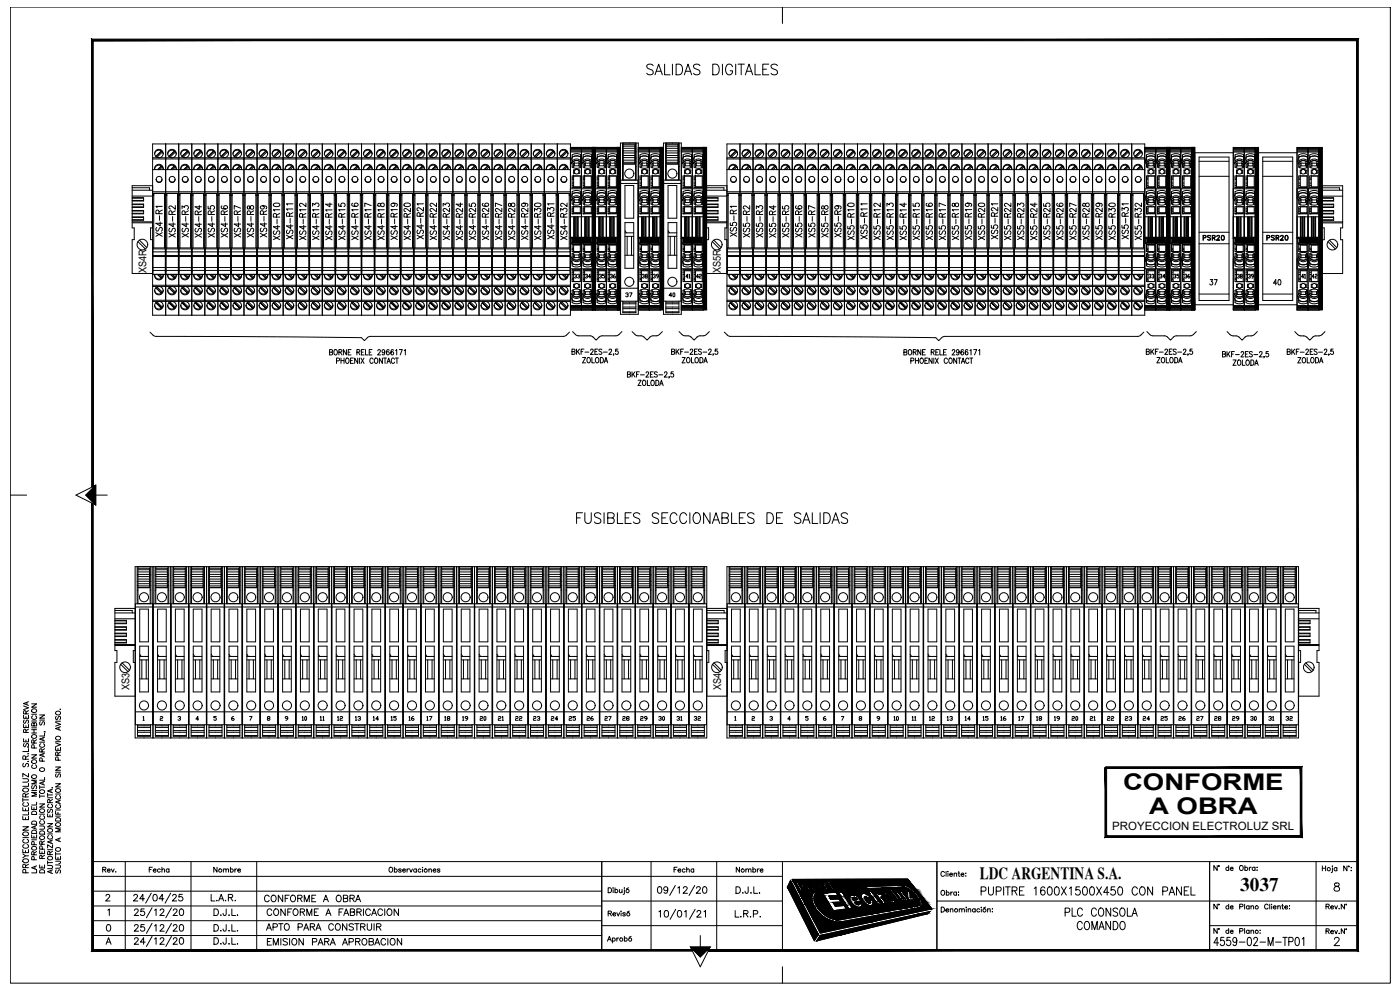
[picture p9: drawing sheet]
<svg xmlns="http://www.w3.org/2000/svg" width="420mm" height="297mm" viewBox="0 0 420 297" stroke-linecap="round" stroke-linejoin="round" font-family="sans-serif">
<defs><g id="words">
<g font-size="6.9">
<text x="337.1" y="237.1">CONFORME</text>
<text x="344.9" y="244.2">A OBRA</text>
</g>
<g font-size="6.6">
<text x="193.3" y="23.6">SALIDAS DIGITALES</text>
<text x="172.2" y="158.4">FUSIBLES SECCIONABLES DE SALIDAS</text>
</g>
<text font-size="5.8" x="372.2" y="267.4">3037</text>
<g font-size="5.7">
<text x="293.5" y="269.9">PUPITRE 1600X1500X450 CON PANEL</text>
<text x="318.9" y="276.2">PLC CONSOLA</text>
<text x="322.4" y="280.1">COMANDO</text>
<text x="363.4" y="285">4559-02-M-TP01</text>
</g>
<g font-size="5.3">
<text x="54" y="72.3" transform="rotate(-90 54 72.3)">XS4-R2</text>
<text x="57.9" y="72.3" transform="rotate(-90 57.9 72.3)">XS4-R3</text>
<text x="61.7" y="72.3" transform="rotate(-90 61.7 72.3)">XS4-R4</text>
<text x="238.1" y="72.3" transform="rotate(-90 238.1 72.3)">XS5-R5</text>
<text x="242" y="72.3" transform="rotate(-90 242 72.3)">XS5-R6</text>
<text x="245.9" y="72.3" transform="rotate(-90 245.9 72.3)">XS5-R7</text>
<text x="249.8" y="72.3" transform="rotate(-90 249.8 72.3)">XS5-R8</text>
<text x="79" y="280.5">APTO PARA CONSTRUIR</text>
</g>
<text font-size="5.1" x="294" y="263.6">LDC ARGENTINA S.A.</text>
<g font-size="4.9">
<text x="222.2" y="72" transform="rotate(-90 222.2 72)">XS5-R1</text>
<text x="65.6" y="72.3" transform="rotate(-90 65.6 72.3)">XS4-R5</text>
<text x="69.5" y="72.3" transform="rotate(-90 69.5 72.3)">XS4-R6</text>
<text x="73.4" y="72.3" transform="rotate(-90 73.4 72.3)">XS4-R7</text>
<text x="77.3" y="72.3" transform="rotate(-90 77.3 72.3)">XS4-R8</text>
<text x="81.1" y="72.3" transform="rotate(-90 81.1 72.3)">XS4-R9</text>
<text x="100.9" y="73" transform="rotate(-90 100.9 73)">XS4-R14</text>
<text x="104.8" y="73" transform="rotate(-90 104.8 73)">XS4-R15</text>
<text x="108.7" y="73" transform="rotate(-90 108.7 73)">XS4-R16</text>
<text x="112.5" y="73" transform="rotate(-90 112.5 73)">XS4-R17</text>
<text x="116.4" y="73" transform="rotate(-90 116.4 73)">XS4-R18</text>
<text x="140.1" y="73" transform="rotate(-90 140.1 73)">XS4-R24</text>
<text x="143.9" y="73" transform="rotate(-90 143.9 73)">XS4-R25</text>
<text x="147.8" y="73" transform="rotate(-90 147.8 73)">XS4-R26</text>
<text x="151.7" y="73" transform="rotate(-90 151.7 73)">XS4-R27</text>
<text x="155.6" y="73" transform="rotate(-90 155.6 73)">XS4-R28</text>
<text x="226.1" y="72.3" transform="rotate(-90 226.1 72.3)">XS5-R2</text>
<text x="230" y="72.3" transform="rotate(-90 230 72.3)">XS5-R3</text>
<text x="233.9" y="72.3" transform="rotate(-90 233.9 72.3)">XS5-R4</text>
<text x="253.6" y="72.3" transform="rotate(-90 253.6 72.3)">XS5-R9</text>
<text x="257.5" y="73" transform="rotate(-90 257.5 73)">XS5-R10</text>
<text x="261.4" y="73" transform="rotate(-90 261.4 73)">XS5-R11</text>
<text x="265.3" y="73" transform="rotate(-90 265.3 73)">XS5-R12</text>
<text x="269.2" y="73" transform="rotate(-90 269.2 73)">XS5-R13</text>
<text x="288.9" y="73" transform="rotate(-90 288.9 73)">XS5-R18</text>
<text x="292.8" y="73" transform="rotate(-90 292.8 73)">XS5-R19</text>
<text x="296.7" y="73" transform="rotate(-90 296.7 73)">XS5-R20</text>
<text x="300.6" y="73" transform="rotate(-90 300.6 73)">XS5-R21</text>
<text x="304.4" y="73" transform="rotate(-90 304.4 73)">XS5-R22</text>
<text x="324.2" y="73" transform="rotate(-90 324.2 73)">XS5-R27</text>
<text x="328.1" y="73" transform="rotate(-90 328.1 73)">XS5-R28</text>
<text x="332" y="73" transform="rotate(-90 332 73)">XS5-R29</text>
<text x="335.8" y="73" transform="rotate(-90 335.8 73)">XS5-R30</text>
<text x="339.7" y="73" transform="rotate(-90 339.7 73)">XS5-R31</text>
<text x="362.3" y="86.8">37</text>
<text x="381.4" y="86.8">40</text>
<text x="78.7" y="271.6">CONFORME A OBRA</text>
<text x="79.4" y="284.7">EMISION PARA APROBACION</text>
</g>
<g font-size="4.4">
<text x="360.2" y="73.4">PSR20</text>
<text x="379.2" y="73.4">PSR20</text>
<text x="173.9" y="110.1">ZOLODA</text>
<text x="203.9" y="110.1">ZOLODA</text>
<text x="346.4" y="110.1">ZOLODA</text>
<text x="369" y="110.8">ZOLODA</text>
<text x="388.8" y="110.1">ZOLODA</text>
<text x="190.5" y="116.8">ZOLODA</text>
<text x="9.9" y="225.4" transform="rotate(-90 9.9 225.4)">SE RESERVA</text>
<text x="43.7" y="262.8">Fecha</text>
<text x="63.1" y="262.8">Nombre</text>
<text x="201.4" y="262.8">Fecha</text>
<text x="220.1" y="262.8">Nombre</text>
</g>
<g font-size="4">
<text x="171.4" y="84.7">33</text>
<text x="174.6" y="84.7">34</text>
<text x="178.9" y="84.7">35</text>
<text x="182.4" y="84.7">36</text>
<text x="191.9" y="84.7">38</text>
<text x="195.1" y="84.7">39</text>
<text x="205" y="84.7">41</text>
<text x="208.1" y="84.7">42</text>
<text x="344" y="84.7">33</text>
<text x="347.1" y="84.7">34</text>
<text x="351.4" y="84.7">35</text>
<text x="354.5" y="84.7">36</text>
<text x="370.4" y="84.7">38</text>
<text x="373.6" y="84.7">39</text>
<text x="389.8" y="84.7">41</text>
<text x="393" y="84.7">42</text>
<text x="187" y="90.3">37</text>
<text x="200" y="90.3">40</text>
<text x="63.1" y="217.3">5</text>
<text x="90" y="217.3">10</text>
<text x="95.2" y="217.3">11</text>
<text x="100.5" y="217.3">12</text>
<text x="105.8" y="217.3">13</text>
<text x="111.1" y="217.3">14</text>
<text x="116.4" y="217.3">15</text>
<text x="121.7" y="217.3">16</text>
<text x="127.4" y="217.3">17</text>
<text x="132.6" y="217.3">18</text>
<text x="137.9" y="217.3">19</text>
<text x="143.2" y="217.3">20</text>
<text x="148.5" y="217.3">21</text>
<text x="153.8" y="217.3">22</text>
<text x="159.1" y="217.3">23</text>
<text x="164.4" y="217.3">24</text>
<text x="170" y="217.3">25</text>
<text x="175.3" y="217.3">26</text>
<text x="180.6" y="217.3">27</text>
<text x="185.9" y="217.3">28</text>
<text x="191.2" y="217.3">29</text>
<text x="196.8" y="217.3">30</text>
<text x="202.1" y="217.3">31</text>
<text x="207.4" y="217.3">32</text>
<text x="230" y="217.3">3</text>
<text x="256.8" y="217.3">8</text>
<text x="267.4" y="217.3">10</text>
<text x="272.7" y="217.3">11</text>
<text x="278" y="217.3">12</text>
<text x="283.3" y="217.3">13</text>
<text x="288.9" y="217.3">14</text>
<text x="294.2" y="217.3">15</text>
<text x="299.5" y="217.3">16</text>
<text x="304.8" y="217.3">17</text>
<text x="310.1" y="217.3">18</text>
<text x="315.4" y="217.3">19</text>
<text x="320.7" y="217.3">20</text>
<text x="326.3" y="217.3">21</text>
<text x="331.6" y="217.3">22</text>
<text x="336.9" y="217.3">23</text>
<text x="342.2" y="217.3">24</text>
<text x="347.5" y="217.3">25</text>
<text x="352.8" y="217.3">26</text>
<text x="358.4" y="217.3">27</text>
<text x="363.7" y="217.3">28</text>
<text x="369" y="217.3">29</text>
<text x="374.3" y="217.3">30</text>
<text x="379.9" y="217.3">31</text>
<text x="385.2" y="217.3">32</text>
</g>
<text font-size="3.4" x="333.8" y="248.9">PROYECCION ELECTROLUZ SRL</text>
<g font-size="3.2">
<text x="44" y="82" transform="rotate(-90 44 82)">XS4R</text>
<text x="216.4" y="82" transform="rotate(-90 216.4 82)">XS5R</text>
<text x="38.8" y="207.1" transform="rotate(-90 38.8 207.1)">XS3</text>
<text x="216.4" y="207.1" transform="rotate(-90 216.4 207.1)">XS4</text>
</g>
</g></defs>
<!-- layer: 07 -->
<g fill="none" stroke="#000" stroke-width=".3">
<path d="M39.7 55.7h6.1v12.7h-.6v3.5h.6v10.1h-6.1v-10.1h.6v-3.5h-.6zM39.7 59.3h3.4v1h-3.4M39.7 58.8h6.1M39.7 57.1h6.1M39.7 56.3h5.2v.8M39.7 59.5h3.4M212 56.3h5.3v.8M212 58.8h6.2M212 57.1h6.2M212 59.3h3.5v1h-3.5M212 59.5h3.5M396.8 55.7h6.1v12.7h-.6v3.5h.6v10.2h-6.1v-10.2h.6v-3.5h-.6z"/>
<path d="M396.8 58.9h6.1M396.8 57.1h6.1M396.8 56.4h5.2v.7M396.8 59.5h3.4M396.8 59.3h3.4v1h-3.4M39.7 61.2h3.4v1h-3.4M39.7 63.1h3.4v1.1h-3.4M39.7 65.1h3.4v1h-3.4M39.7 66.6h6.1M39.7 64h3.4M39.7 63.3h3.4M39.7 60.1h3.4"/>
<path d="M39.7 62.1h3.4M39.7 61.4h3.4M39.7 65.9h3.4M39.7 65.2h3.4M41.4 72.5l2.2 2.2M41.8 72.1l2.2 2.2M212 66.6h6.2M212 65.1h3.5v1h-3.5M212 64h3.5M212 63.1h3.5v1.1h-3.5M212 61.2h3.5v1h-3.5M212 63.3h3.5"/>
<path d="M212 60.1h3.5M212 62.1h3.5M212 61.4h3.5M212 65.9h3.5M212 65.2h3.5M213.8 72.5l2.2 2.2M214.2 72.1l2.2 2.2M218.2 68.4v-12.7h-6.2v12.7h.7v3.5h-.7v10.1h6.2v-10.1M396.8 66.6h6.1M396.8 65.1h3.4v1h-3.4M396.8 64h3.4M396.8 63.2h3.4v1h-3.4"/>
<path d="M396.8 61.2h3.4v1.1h-3.4M396.8 63.3h3.4M396.8 60.2h3.4M396.8 65.9h3.4M396.8 65.3h3.4M396.8 62.1h3.4M396.8 61.4h3.4M398.6 72.5l2.2 2.2M399 72.1l2.2 2.2M34.5 182.5h6.1v12.7h-.6v3.5h.6v10.2h-6.1v-10.2h.6v-3.5h-.6zM34.5 186.1h3.4v1h-3.4M34.5 188.1h3.4v1h-3.4"/>
<path d="M34.5 190h3.4v1h-3.4M34.5 191.9h3.4v1h-3.4M34.5 193.4h6.1M34.5 185.7h6.1M34.5 183.9h6.1M34.5 183.2h5.2v.7M34.5 186.3h3.4M34.5 190.8h3.4M34.5 190.1h3.4M34.5 187h3.4M34.5 188.9h3.4M34.5 188.2h3.4"/>
<path d="M34.5 192.8h3.4M34.5 192.1h3.4M36.2 199.3l2.2 2.2M36.7 198.9l2.2 2.2M212.1 182.5h6.1v12.7h-.6v3.5h.6v10.2h-6.1v-10.2h.6v-3.5h-.6zM212.1 193.4h6.1M212.1 191.9h3.4v1h-3.4M212.1 185.7h6.1M212.1 183.9h6.1M212.1 183.2h5.2v.7M212.1 186.1h3.4v1h-3.4M212.1 186.3h3.4"/>
<path d="M212.1 190.8h3.4M212.1 190h3.4v1h-3.4M212.1 188.1h3.4v1h-3.4M212.1 190.1h3.4M212.1 187h3.4M212.1 188.9h3.4M212.1 188.2h3.4M212.1 192.8h3.4M212.1 192.1h3.4M213.8 199.3l2.3 2.2M214.3 198.9l2.2 2.2M389.7 182.5h6.2v12.7h-.7v3.5h.7v10.2h-6.2v-10.2h.6v-3.5h-.6z"/>
<path d="M389.7 193.4h6.2M389.7 191.9h3.4v1h-3.4M389.7 185.7h6.2M389.7 183.9h6.2M389.7 183.2h5.2v.7M389.7 186.1h3.4v1h-3.4M389.7 186.3h3.4M389.7 190.8h3.4M389.7 190h3.4v1h-3.4M389.7 188.1h3.4v1h-3.4M389.7 190.1h3.4M389.7 187h3.4"/>
<path d="M389.7 188.9h3.4M389.7 188.2h3.4M389.7 192.8h3.4M389.7 192.1h3.4M391.5 199.3l2.2 2.2M391.9 198.9l2.2 2.2"/>
<circle cx="42.7" cy="73.4" r="1.6"/>
<circle cx="215.1" cy="73.4" r="1.6"/>
<circle cx="399.9" cy="73.4" r="1.6"/>
<circle cx="37.5" cy="200.2" r="1.6"/>
<circle cx="215.2" cy="200.2" r="1.6"/>
<circle cx="392.8" cy="200.2" r="1.6"/>
</g>
<!-- layer: 03 -->
<path d="M39.7 66.9h6.1M212 66.9h6.2M396.8 66.9h6.1M34.5 193.7h6.1M212.1 193.7h6.1M389.7 193.7h6.2" fill="none" stroke="#000" stroke-width=".3"/>
<!-- layer: 0 -->
<g fill="none" stroke="#000" stroke-width=".3">
<path d="M45.8 47.7v-4.5h125.4v4.5M45.8 47.7v27.8M45.8 57.5h125.4M45.8 50.9h125.4M45.8 58.6h.3M45.8 47.3h125.4M45.8 47.7h125.4M46.1 58h3.3v.6h.3v-15.4v38.3M46.1 58v16.4M46.1 58h3.3v16.4M46.5 50.9a1.28 1.28 0 0 1 1.2-1.6 1.28 1.28 0 0 1 1.2 1.6M46.9 53.8a.87 .87 0 0 0 .9 .9 .87 .87 0 0 0 .8-.9"/>
<path d="M48.4 49.9l.3 .3M48.4 49.8a1.29 1.29 0 0 0-2 .9M48.4 45.4l.3 .2M48.4 45.3a1.27 1.27 0 0 0-2 .9M48.4 49.9l-1 1M48.4 49.8l-1.1 1.1M48.4 45.3v.1M48.4 49.8v.1M48.4 45.4l-1.6 1.6M48.4 45.3l-1.6 1.6M49 50.7l-.3-.6-.8 .8M49 46.2l-.3-.6-1.6 1.6"/>
<path d="M49.7 58.6h.3M50 58h3.3v.6h.3v-15.4v38.3M50 58l.1 16.4M50.1 58h3.2v16.4M50.4 50.9a1.28 1.28 0 0 1 1.2-1.6 1.28 1.28 0 0 1 1.3 1.6M50.8 53.8a.87 .87 0 0 0 .9 .9 .87 .87 0 0 0 .8-.9M52.3 49.9l.3 .3M52.3 49.8a1.29 1.29 0 0 0-2 .9M52.3 45.4l.3 .2M52.3 45.3a1.27 1.27 0 0 0-2 .9M52.3 49.9l-1 1M52.3 49.8l-1.1 1.1"/>
<path d="M52.3 45.3v.1M52.3 49.8v.1M52.3 45.4l-1.6 1.6M52.3 45.3l-1.6 1.6M52.9 50.7l-.2-.6-.9 .8M52.9 46.2l-.2-.6-1.7 1.6M53.6 58.6h.4v-.6h3.2v.6h.4v-15.4v38.3M54.3 50.9a1.28 1.28 0 0 1 1.2-1.6 1.28 1.28 0 0 1 1.3 1.6M54.7 53.8a.87 .87 0 0 0 .9 .9 .87 .87 0 0 0 .9-.9M56.3 49.9l.2 .3M56.3 49.8a1.29 1.29 0 0 0-2 .9M56.3 45.4l.2 .2"/>
<path d="M56.3 45.3a1.27 1.27 0 0 0-2 .9M56.3 49.9l-1.1 1M56.3 49.8l-1.2 1.1M56.3 45.3v.1M56.3 49.8v.1M56.3 45.4l-1.6 1.6M56.3 45.3l-1.7 1.6M56.8 50.7l-.2-.6-.8 .8M56.8 46.2l-.2-.6-1.7 1.6M57.6 58.6h.3v-.6h3.3v.6h.3v-15.4v38.3M58.2 50.9a1.28 1.28 0 0 1 1.2-1.6 1.28 1.28 0 0 1 1.3 1.6M58.7 53.8a.87 .87 0 0 0 .8 .9 .87 .87 0 0 0 .9-.9"/>
<path d="M60.2 49.9l.2 .3M60.2 49.8a1.29 1.29 0 0 0-2 .9M60.2 45.4l.2 .2M60.2 45.3a1.27 1.27 0 0 0-2 .9M60.2 49.9l-1 1M60.2 49.8l-1.2 1.1M60.2 45.3v.1M60.2 49.8v.1M60.2 45.4l-1.6 1.6M60.2 45.3l-1.7 1.6M60.7 50.7l-.2-.6-.8 .8M60.7 46.2l-.2-.6-1.6 1.6"/>
<path d="M61.5 58.6h.3v-.6h3.3v.6h.3v-15.4v38.3M62.1 50.9a1.28 1.28 0 0 1 1.3-1.6 1.28 1.28 0 0 1 1.2 1.6M62.6 53.8a.87 .87 0 0 0 .8 .9 .87 .87 0 0 0 .9-.9M64.1 49.9l.3 .3M64.1 49.8a1.29 1.29 0 0 0-2 .9M64.1 45.4l.3 .2M64.1 45.3a1.27 1.27 0 0 0-2 .9M64.1 49.9l-1 1M64.1 49.8l-1.2 1.1M64.1 45.3v.1M64.1 49.8v.1M64.1 45.4l-1.6 1.6"/>
<path d="M64.1 45.3l-1.7 1.6M64.4 50.1l.2 .6M64.4 50.1l-.8 .8M64.6 46.2l-.2-.6-1.6 1.6M65.4 58.6h.3M65.7 58h3.3v.6h.3v-15.4v38.3M65.7 58v16.4M65.7 58h3.3v16.4M66 50.9a1.28 1.28 0 0 1 1.3-1.6 1.28 1.28 0 0 1 1.2 1.6M66.5 53.8a.87 .87 0 0 0 .9 .9 .87 .87 0 0 0 .8-.9M68 49.9l.3 .3M68 49.8a1.29 1.29 0 0 0-2 .9"/>
<path d="M68 45.4l.3 .2M68 45.3a1.27 1.27 0 0 0-2 .9M68 45.3v.1M68 49.8v.1M68 49.9l-1 1M68 49.8l-1.1 1.1M68 45.4l-1.6 1.6M68 45.3l-1.7 1.6M68.6 50.7l-.3-.6-.8 .8M68.6 46.2l-.3-.6-1.6 1.6M69.3 58.6h.3M69.6 58h3.3v.6h.3v-15.4v38.3"/>
<path d="M69.6 58l.1 16.4M69.7 58h3.2v16.4M70 50.9a1.28 1.28 0 0 1 1.2-1.6 1.28 1.28 0 0 1 1.2 1.6M70.4 53.8a.87 .87 0 0 0 .9 .9 .87 .87 0 0 0 .8-.9M71.9 49.9l.3 .3M71.9 49.8a1.3 1.3 0 0 0-2 .9M71.9 45.4l.3 .2M71.9 45.3a1.28 1.28 0 0 0-2 .9M71.9 45.3v.1M71.9 49.8v.1M71.9 49.9l-1 1M71.9 49.8l-1.1 1.1"/>
<path d="M71.9 45.4l-1.6 1.6M71.9 45.3l-1.6 1.6M72.5 50.7l-.2-.6-.9 .8M72.5 46.2l-.2-.6-1.7 1.6M73.2 58.6h.4v-.6h3.2v.6h.4v-15.4v38.3M73.9 50.9a1.27 1.27 0 0 1 1.2-1.6 1.27 1.27 0 0 1 1.2 1.6M74.3 53.8a.87 .87 0 0 0 .9 .9 .87 .87 0 0 0 .9-.9M75.9 49.9l.2 .3M75.9 49.8a1.29 1.29 0 0 0-2 .9M75.9 45.4l.2 .2M75.9 45.3a1.27 1.27 0 0 0-2 .9M75.9 49.9l-1.1 1"/>
<path d="M75.9 49.8l-1.2 1.1M75.9 45.3v.1M75.9 49.8v.1M75.9 45.4l-1.6 1.6M75.9 45.3l-1.7 1.6M76.4 50.7l-.2-.6-.9 .8M76.4 46.2l-.2-.6-1.7 1.6M77.2 58.6h.3M77.5 58h3.3v.6h.3v-15.4v38.3M77.5 58v16.4M77.5 58h3.2v16.4M77.8 50.9a1.28 1.28 0 0 1 1.2-1.6 1.28 1.28 0 0 1 1.3 1.6"/>
<path d="M78.2 53.8a.87 .87 0 0 0 .9 .9 .87 .87 0 0 0 .9-.9M79.8 49.9l.2 .3M79.8 49.8a1.29 1.29 0 0 0-2 .9M79.8 45.4l.2 .2M79.8 45.3a1.27 1.27 0 0 0-2 .9M79.8 49.9l-1 1M79.8 49.8l-1.2 1.1M79.8 45.3v.1M79.8 49.8v.1M79.8 45.4l-1.6 1.6M79.8 45.3l-1.7 1.6M80.3 50.7l-.2-.6-.8 .8"/>
<path d="M80.3 46.2l-.2-.6-1.6 1.6M81.1 58.6h.3M81.4 58h3.3v.6h.3v-15.4v38.3M81.4 58v16.4M81.4 58h3.2v16.4M81.7 50.9a1.28 1.28 0 0 1 1.3-1.6 1.28 1.28 0 0 1 1.2 1.6M82.1 53.8a.87 .87 0 0 0 .9 .9 .87 .87 0 0 0 .9-.9M83.7 49.9l.2 .3M83.7 49.8a1.29 1.29 0 0 0-2 .9M83.7 45.4l.2 .2M83.7 45.3a1.27 1.27 0 0 0-2 .9M83.7 49.9l-1 1"/>
<path d="M83.7 49.8l-1.1 1.1M83.7 45.3v.1M83.7 49.8v.1M83.7 45.4l-1.6 1.6M83.7 45.3l-1.7 1.6M84.2 50.7l-.2-.6-.8 .8M84.2 46.2l-.2-.6-1.6 1.6M85 58.6h.3M85.3 58h3.3v.6h.3v-15.4v38.3M85.3 58v16.4M85.3 58h3.2v16.4M85.6 50.9a1.28 1.28 0 0 1 1.3-1.6 1.28 1.28 0 0 1 1.2 1.6"/>
<path d="M86.1 53.8a.87 .87 0 0 0 .8 .9 .87 .87 0 0 0 .9-.9M87.6 49.9l.3 .3M87.6 49.8a1.29 1.29 0 0 0-2 .9M87.6 45.4l.3 .2M87.6 45.3a1.27 1.27 0 0 0-2 .9M87.6 49.9l-1 1M87.6 49.8l-1.1 1.1M87.6 45.3v.1M87.6 49.8v.1M87.6 45.4l-1.6 1.6M87.6 45.3l-1.7 1.6M88.2 50.7l-.3-.6-.8 .8"/>
<path d="M88.2 46.2l-.3-.6-1.6 1.6M88.9 58.6h.3v-.6h3.3v.6h.3v-15.4v38.3M89.6 50.9a1.28 1.28 0 0 1 1.2-1.6 1.28 1.28 0 0 1 1.2 1.6M90 53.8a.87 .87 0 0 0 .9 .9 .87 .87 0 0 0 .8-.9M91.5 49.9l.3 .3M91.5 49.8a1.29 1.29 0 0 0-2 .9M91.5 45.4l.3 .2M91.5 45.3a1.27 1.27 0 0 0-2 .9M91.5 49.9l-1 1M91.5 49.8l-1.1 1.1M91.5 45.3v.1M91.5 49.8v.1"/>
<path d="M91.5 45.4l-1.6 1.6M91.5 45.3l-1.6 1.6M92.1 50.7l-.3-.6-.8 .8M92.1 46.2l-.3-.6-1.6 1.6M92.8 58.6h.3v-.6h3.3v.6h.3v-15.4v38.3M93.5 50.9a1.28 1.28 0 0 1 1.2-1.6 1.28 1.28 0 0 1 1.2 1.6M93.9 53.8a.87 .87 0 0 0 .9 .9 .87 .87 0 0 0 .9-.9M95.4 49.9l.3 .3M95.4 49.8a1.29 1.29 0 0 0-2 .9M95.4 45.4l.3 .2M95.4 45.3a1.27 1.27 0 0 0-2 .9M95.4 49.9l-1 1"/>
<path d="M95.4 49.8l-1.1 1.1M95.4 45.3v.1M95.4 49.8v.1M95.4 45.4l-1.6 1.6M95.4 45.3l-1.6 1.6M95.8 50.1l.2 .6M95.8 50.1l-.9 .8M96 46.2l-.2-.6-1.7 1.6M97 58h3.3v.6h.3v-15.4v38.3M97 58l.1 16.4M97.1 58h3.2v16.4M97.4 50.9a1.28 1.28 0 0 1 1.2-1.6 1.28 1.28 0 0 1 1.3 1.6"/>
<path d="M97.8 53.8a.87 .87 0 0 0 .9 .9 .87 .87 0 0 0 .9-.9M99.4 49.9l.2 .3M99.4 49.8a1.29 1.29 0 0 0-2.1 .9M99.4 45.4l.2 .2M99.4 45.3a1.27 1.27 0 0 0-2.1 .9M99.4 49.9l-1 1M99.4 49.8l-1.2 1.1M99.4 45.3v.1M99.4 49.8v.1M99.4 45.4l-1.7 1.6M99.4 45.3l-1.7 1.6M99.9 50.7l-.2-.6-.9 .8"/>
<path d="M99.9 46.2l-.2-.6-1.7 1.6M101 58h3.2v.6h.4v-15.4v38.3M101 58v16.4M101 58h3.2v16.4M101.3 50.9a1.28 1.28 0 0 1 1.2-1.6 1.28 1.28 0 0 1 1.3 1.6M101.7 53.8a.87 .87 0 0 0 .9 .9 .87 .87 0 0 0 .9-.9M103.3 49.9l.2 .3M103.3 49.8a1.3 1.3 0 0 0-2 .9M103.3 45.4l.2 .2M103.3 45.3a1.28 1.28 0 0 0-2 .9M103.3 49.9l-1 1M103.3 49.8l-1.2 1.1"/>
<path d="M103.3 45.3v.1M103.3 49.8v.1M103.3 45.4l-1.6 1.6M103.3 45.3l-1.7 1.6M103.8 50.7l-.2-.6-.8 .8M103.8 46.2l-.2-.6-1.6 1.6M104.9 58h3.3v.6h.3v-15.4v38.3M104.9 58v16.4M104.9 58h3.2v16.4M105.2 50.9a1.27 1.27 0 0 1 1.3-1.6 1.27 1.27 0 0 1 1.2 1.6M105.7 53.8a.87 .87 0 0 0 .8 .9 .87 .87 0 0 0 .9-.9M107.2 49.9l.3 .3"/>
<path d="M107.2 49.8a1.29 1.29 0 0 0-2 .9M107.2 45.4l.3 .2M107.2 45.3a1.27 1.27 0 0 0-2 .9M107.2 49.9l-1 1M107.2 49.8l-1.2 1.1M107.2 45.3v.1M107.2 49.8v.1M107.2 45.4l-1.6 1.6M107.2 45.3l-1.7 1.6M107.7 50.7l-.2-.6-.8 .8M107.7 46.2l-.2-.6-1.6 1.6M108.8 58.6v-.6h3.3v.6h.3v-15.4v38.3"/>
<path d="M109.2 50.9a1.28 1.28 0 0 1 1.2-1.6 1.28 1.28 0 0 1 1.2 1.6M109.6 53.8a.87 .87 0 0 0 .8 .9 .87 .87 0 0 0 .9-.9M111.1 49.9l.3 .3M111.1 49.8a1.29 1.29 0 0 0-2 .9M111.1 45.4l.3 .2M111.1 45.3a1.27 1.27 0 0 0-2 .9M111.1 45.3v.1M111.1 49.8v.1M111.1 49.9l-1 1M111.1 49.8l-1.1 1.1M111.1 45.4l-1.6 1.6M111.1 45.3l-1.6 1.6"/>
<path d="M111.7 50.7l-.3-.6-.8 .8M111.7 46.2l-.3-.6-1.6 1.6M112.7 58h3.3v.6h.3v-15.4v38.3M112.7 58l.1 16.4M112.8 58h3.2v16.4M113.1 50.9a1.28 1.28 0 0 1 1.2-1.6 1.28 1.28 0 0 1 1.2 1.6M113.5 53.8a.87 .87 0 0 0 .9 .9 .87 .87 0 0 0 .8-.9M115 49.9l.3 .3M115 49.8a1.29 1.29 0 0 0-2 .9M115 45.4l.3 .2M115 45.3a1.27 1.27 0 0 0-2 .9M115 49.9l-1 1"/>
<path d="M115 49.8l-1.1 1.1M115 45.3v.1M115 49.8v.1M115 45.4l-1.6 1.6M115 45.3l-1.6 1.6M115.6 50.7l-.2-.6-.9 .8M115.6 46.2l-.2-.6-1.7 1.6M116.6 58h3.3v.6h.3v-15.4v38.3M116.6 58l.1 16.4M116.7 58h3.2v16.4M117 50.9a1.28 1.28 0 0 1 1.2-1.6 1.28 1.28 0 0 1 1.3 1.6M117.4 53.8a.87 .87 0 0 0 .9 .9 .87 .87 0 0 0 .8-.9"/>
<path d="M119 49.9l.2 .3M119 49.8a1.29 1.29 0 0 0-2.1 .9M119 45.4l.2 .2M119 45.3a1.27 1.27 0 0 0-2.1 .9M119 45.3v.1M119 49.8v.1M119 49.9l-1.1 1M119 49.8l-1.2 1.1M119 45.4l-1.7 1.6M119 45.3l-1.7 1.6M119.5 50.7l-.2-.6-.9 .8M119.5 46.2l-.2-.6-1.7 1.6"/>
<path d="M120.2 58.6h.4M120.6 58h3.2v.6h.4v-15.4v38.3M120.6 58v16.4M120.6 58h3.2v16.4M120.9 50.9a1.28 1.28 0 0 1 1.2-1.6 1.28 1.28 0 0 1 1.3 1.6M121.3 53.8a.87 .87 0 0 0 .9 .9 .87 .87 0 0 0 .9-.9M122.9 49.9l.2 .3M122.9 49.8a1.29 1.29 0 0 0-2 .9M122.9 45.4l.2 .2M122.9 45.3a1.27 1.27 0 0 0-2 .9M122.9 49.9l-1 1M122.9 49.8l-1.2 1.1"/>
<path d="M122.9 45.3v.1M122.9 49.8v.1M122.9 45.4l-1.6 1.6M122.9 45.3l-1.7 1.6M123.4 50.7l-.2-.6-.8 .8M123.4 46.2l-.2-.6-1.6 1.6M124.2 58.6h.3v-.6h3.3v.6h.3v-15.4v38.3M124.8 50.9a1.28 1.28 0 0 1 1.3-1.6 1.28 1.28 0 0 1 1.2 1.6M125.3 53.8a.87 .87 0 0 0 .8 .9 .87 .87 0 0 0 .9-.9M126.8 49.9l.3 .3M126.8 49.8a1.29 1.29 0 0 0-2 .9M126.8 45.4l.3 .2"/>
<path d="M126.8 45.3a1.27 1.27 0 0 0-2 .9M126.8 49.9l-1 1M126.8 49.8l-1.2 1.1M126.8 45.3v.1M126.8 49.8v.1M126.8 45.4l-1.6 1.6M126.8 45.3l-1.7 1.6M127.1 50.1l.2 .6M127.1 50.1l-.8 .8M127.3 46.2l-.2-.6-1.6 1.6M128.1 58.6h.3v-.6h3.3v.6h.3v-15.4v38.3M128.7 50.9a1.28 1.28 0 0 1 1.3-1.6 1.28 1.28 0 0 1 1.2 1.6"/>
<path d="M129.2 53.8a.87 .87 0 0 0 .8 .9 .87 .87 0 0 0 .9-.9M130.7 49.9l.3 .3M130.7 49.8a1.29 1.29 0 0 0-2 .9M130.7 45.4l.3 .2M130.7 45.3a1.27 1.27 0 0 0-2 .9M130.7 49.9l-1 1M130.7 49.8l-1.1 1.1M130.7 45.3v.1M130.7 49.8v.1M130.7 45.4l-1.6 1.6M130.7 45.3l-1.7 1.6M131.3 50.7l-.3-.6-.8 .8"/>
<path d="M131.3 46.2l-.3-.6-1.6 1.6M132 58.6h.3M132.3 58h3.3v.6h.3v-15.4v38.3M132.3 58l.1 16.4M132.4 58h3.2v16.4M132.7 50.9a1.28 1.28 0 0 1 1.2-1.6 1.28 1.28 0 0 1 1.2 1.6M133.1 53.8a.87 .87 0 0 0 .9 .9 .87 .87 0 0 0 .8-.9M134.6 49.9l.3 .3M134.6 49.8a1.3 1.3 0 0 0-2 .9M134.6 45.4l.3 .2M134.6 45.3a1.28 1.28 0 0 0-2 .9M134.6 49.9l-1 1"/>
<path d="M134.6 49.8l-1.1 1.1M134.6 45.3v.1M134.6 49.8v.1M134.6 45.4l-1.6 1.6M134.6 45.3l-1.7 1.6M135.2 50.7l-.2-.6-.9 .8M135.2 46.2l-.2-.6-1.7 1.6M136.2 58h3.3v.6h.3v-15.4v38.3M136.2 58l.1 16.4M136.3 58h3.2v16.4M136.6 50.9a1.27 1.27 0 0 1 1.2-1.6 1.27 1.27 0 0 1 1.2 1.6M137 53.8a.87 .87 0 0 0 .9 .9 .87 .87 0 0 0 .8-.9"/>
<path d="M138.6 49.9l.2 .3M138.6 49.8a1.29 1.29 0 0 0-2.1 .9M138.6 45.4l.2 .2M138.6 45.3a1.27 1.27 0 0 0-2.1 .9M138.6 49.9l-1.1 1M138.6 49.8l-1.2 1.1M138.6 45.3v.1M138.6 49.8v.1M138.6 45.4l-1.7 1.6M138.6 45.3l-1.7 1.6M139.1 50.7l-.2-.6-.9 .8M139.1 46.2l-.2-.6-1.7 1.6"/>
<path d="M140.2 58h3.2v.6h.4v-15.4v38.3M140.2 58v16.4M140.2 58h3.2v16.4M140.5 50.9a1.28 1.28 0 0 1 1.2-1.6 1.28 1.28 0 0 1 1.3 1.6M140.9 53.8a.87 .87 0 0 0 .9 .9 .87 .87 0 0 0 .9-.9M142.5 49.9l.2 .3M142.5 49.8a1.29 1.29 0 0 0-2 .9M142.5 45.4l.2 .2M142.5 45.3a1.27 1.27 0 0 0-2 .9M142.5 45.3v.1M142.5 49.8v.1M142.5 49.9l-1 1"/>
<path d="M142.5 49.8l-1.2 1.1M142.5 45.4l-1.6 1.6M142.5 45.3l-1.7 1.6M143 50.7l-.2-.6-.8 .8M143 46.2l-.2-.6-1.6 1.6M144.1 58.6v-.6h3.3v.6h.3v-15.4v38.3M144.4 50.9a1.28 1.28 0 0 1 1.3-1.6 1.28 1.28 0 0 1 1.2 1.6M144.8 53.8a.87 .87 0 0 0 .9 .9 .87 .87 0 0 0 .9-.9M146.4 49.9l.2 .3M146.4 49.8a1.29 1.29 0 0 0-2 .9M146.4 45.4l.2 .2M146.4 45.3a1.27 1.27 0 0 0-2 .9"/>
<path d="M146.4 45.3v.1M146.4 49.8v.1M146.4 49.9l-1 1M146.4 49.8l-1.2 1.1M146.4 45.4l-1.6 1.6M146.4 45.3l-1.7 1.6M146.9 50.7l-.2-.6-.8 .8M146.9 46.2l-.2-.6-1.6 1.6M148 58h3.3v.6h.3v-15.4v38.3M148 58v16.4M148 58h3.2v16.4M148.3 50.9a1.28 1.28 0 0 1 1.3-1.6 1.28 1.28 0 0 1 1.2 1.6"/>
<path d="M148.8 53.8a.87 .87 0 0 0 .8 .9 .87 .87 0 0 0 .9-.9M150.3 49.9l.3 .3M150.3 49.8a1.29 1.29 0 0 0-2 .9M150.3 45.4l.3 .2M150.3 45.3a1.27 1.27 0 0 0-2 .9M150.3 49.9l-1 1M150.3 49.8l-1.1 1.1M150.3 45.3v.1M150.3 49.8v.1M150.3 45.4l-1.6 1.6M150.3 45.3l-1.7 1.6M150.9 50.7l-.3-.6-.8 .8"/>
<path d="M150.9 46.2l-.3-.6-1.6 1.6M151.9 58h3.3v.6h.3v-15.4v38.3M151.9 58l.1 16.4M152 58h3.2v16.4M152.3 50.9a1.28 1.28 0 0 1 1.2-1.6 1.28 1.28 0 0 1 1.2 1.6M152.7 53.8a.87 .87 0 0 0 .9 .9 .87 .87 0 0 0 .8-.9M154.2 49.9l.3 .3M154.2 49.8a1.29 1.29 0 0 0-2 .9M154.2 45.4l.3 .2M154.2 45.3a1.27 1.27 0 0 0-2 .9M154.2 49.9l-1 1M154.2 49.8l-1.1 1.1"/>
<path d="M154.2 45.3v.1M154.2 49.8v.1M154.2 45.4l-1.6 1.6M154.2 45.3l-1.7 1.6M154.8 50.7l-.3-.6-.8 .8M154.8 46.2l-.3-.6-1.6 1.6M155.8 58.6v-.6h3.3v.6h.3v-15.4v38.3M156.2 50.9a1.28 1.28 0 0 1 1.2-1.6 1.28 1.28 0 0 1 1.2 1.6M156.6 53.8a.87 .87 0 0 0 .9 .9 .87 .87 0 0 0 .8-.9M158.1 49.9l.3 .3M158.1 49.8a1.29 1.29 0 0 0-2 .9M158.1 45.4l.3 .2"/>
<path d="M158.1 45.3a1.27 1.27 0 0 0-2 .9M158.1 49.9l-1 1M158.1 49.8l-1.1 1.1M158.1 45.3v.1M158.1 49.8v.1M158.1 45.4l-1.6 1.6M158.1 45.3l-1.6 1.6M158.7 50.7l-.2-.6-.9 .8M158.7 46.2l-.2-.6-1.7 1.6M159.4 58.6h.3v-.6h3.3v.6h.3v-15.4v38.3M160.1 50.9a1.28 1.28 0 0 1 1.2-1.6 1.28 1.28 0 0 1 1.3 1.6M160.5 53.8a.87 .87 0 0 0 .9 .9 .87 .87 0 0 0 .9-.9"/>
<path d="M162.1 49.9l.2 .3M162.1 49.8a1.29 1.29 0 0 0-2.1 .9M162.1 45.4l.2 .2M162.1 45.3a1.27 1.27 0 0 0-2.1 .9M162.1 49.9l-1 1M162.1 49.8l-1.2 1.1M162.1 45.3v.1M162.1 49.8v.1M162.1 45.4l-1.7 1.6M162.1 45.3l-1.7 1.6M162.4 50.1l.2 .6M162.4 50.1l-.9 .8"/>
<path d="M162.6 46.2l-.2-.6-1.7 1.6M163.3 58.6h.4M163.7 58h3.2v.6h.4v-15.4v38.3M163.7 58v16.4M163.7 58h3.2v16.4M164 50.9a1.28 1.28 0 0 1 1.2-1.6 1.28 1.28 0 0 1 1.3 1.6M164.4 53.8a.87 .87 0 0 0 .9 .9 .87 .87 0 0 0 .9-.9M166 49.9l.2 .3M166 49.8a1.3 1.3 0 0 0-2 .9M166 45.4l.2 .2M166 45.3a1.28 1.28 0 0 0-2 .9M166 49.9l-1 1"/>
<path d="M166 49.8l-1.2 1.1M166 45.3v.1M166 49.8v.1M166 45.4l-1.6 1.6M166 45.3l-1.7 1.6M166.5 50.7l-.2-.6-.8 .8M166.5 46.2l-.2-.6-1.6 1.6M167.3 58.6h.3M167.6 58v16.4M167.6 58h3.2v16.4M167.9 50.9a1.27 1.27 0 0 1 1.3-1.6 1.27 1.27 0 0 1 1.2 1.6M168.4 53.8a.87 .87 0 0 0 .8 .9 .87 .87 0 0 0 .9-.9"/>
<path d="M169.9 49.9l.3 .3M169.9 49.8a1.29 1.29 0 0 0-2 .9M169.9 45.4l.3 .2M169.9 45.3a1.27 1.27 0 0 0-2 .9M169.9 45.3v.1M169.9 49.8v.1M169.9 49.9l-1 1M169.9 49.8l-1.2 1.1M169.9 45.4l-1.6 1.6M169.9 45.3l-1.7 1.6M170.4 50.7l-.2-.6-.8 .8M170.4 46.2l-.2-.6-1.6 1.6"/>
<path d="M171.2 57.5v1.1h-.3v-.6h-3.3M171.2 47.7v9.8M171.2 58.6v22.1M177.8 44.2h.9v48.9h-.9zM185.3 44.2h.9v48.9h-.9zM186.2 42.9h5.4v51.4h-5.4zM186.3 55h5.2M186.8 47.4h.2M186.8 45.4h.2M186.8 48.5h.2M186.8 50h.2M186.8 42.9v11.1"/>
<path d="M187 43.4h3.5v5.7h-3.5M187 42.9v11.1M187 47.3h3.5M187 43.9h3.5M187 44.5h3.5M187 45.3h3.5M187 45.9h3.5M187 46.7h3.5M187 49.3h3.7M187 48.1h3.5M187 48.7h3.5M187.6 55.7h2.6v9.8h-2.6z"/>
<path d="M190.7 42.9v11.1M190.7 47.4h.2M190.7 45.4h.2M190.7 48.5h.2M190.7 50h.2M190.9 42.9v11.1M198.2 44.2h.9v48.7h-.9zM199.1 42.9h5.4v51.4h-5.4zM199.2 55h5.2M199.7 47.4h.3M199.7 45.4h.3M199.7 48.5h.3"/>
<path d="M199.7 50h.3M199.7 42.9v11.1M200 43.4h3.4v5.7h-3.4M200 47.3h3.4M200 43.9h3.4M200 44.5h3.4M200 45.3h3.4M200 45.9h3.4M200 46.7h3.4M200 49.3h3.6M200 48.1h3.4M200 48.7h3.4"/>
<path d="M200 42.9v11.1M200.5 55.7h2.6v9.8h-2.6zM203.6 47.4h.3M203.6 45.4h.3M203.6 48.5h.3M203.6 50h.3M203.6 42.9v11.1M203.9 42.9v11.1M211.1 44.2h.9v48.7h-.9zM218.2 58.6h.3v-.6h3.3v.6h.3v-15.4v38.3M218.2 47.7v-4.5h125.4v4.5M218.2 47.7v27.8"/>
<path d="M218.2 57.5h125.4M218.2 50.9h125.4M218.2 47.3h125.4M218.2 47.7h125.4M218.8 50.9a1.28 1.28 0 0 1 1.3-1.6 1.28 1.28 0 0 1 1.2 1.6M219.3 53.8a.87 .87 0 0 0 .8 .9 .87 .87 0 0 0 .9-.9M220.8 49.9l.3 .3M220.8 49.8a1.29 1.29 0 0 0-2 .9M220.8 45.4l.3 .2M220.8 45.3a1.27 1.27 0 0 0-2 .9M220.8 49.9l-1 1M220.8 49.8l-1.2 1.1"/>
<path d="M220.8 45.3v.1M220.8 49.8v.1M220.8 45.4l-1.6 1.6M220.8 45.3l-1.7 1.6M221.3 50.7l-.2-.6-.8 .8M221.3 46.2l-.2-.6-1.6 1.6M222.1 58.6h.3v-.6h3.3v.6h.3v-15.4v38.3M222.7 50.9a1.28 1.28 0 0 1 1.3-1.6 1.28 1.28 0 0 1 1.2 1.6M223.2 53.8a.87 .87 0 0 0 .8 .9 .87 .87 0 0 0 .9-.9M224.7 49.9l.3 .3M224.7 49.8a1.3 1.3 0 0 0-2 .9M224.7 45.4l.3 .2"/>
<path d="M224.7 45.3a1.28 1.28 0 0 0-2 .9M224.7 49.9l-1 1M224.7 49.8l-1.1 1.1M224.7 45.3v.1M224.7 49.8v.1M224.7 45.4l-1.6 1.6M224.7 45.3l-1.7 1.6M225 50.1l.3 .6M225 50.1l-.8 .8M225.3 46.2l-.3-.6-1.6 1.6M226 58.6h.3M226.3 58h3.3v.6h.3v-15.4v38.3"/>
<path d="M226.3 58l.1 16.4M226.4 58h3.2v16.4M226.7 50.9a1.27 1.27 0 0 1 1.2-1.6 1.27 1.27 0 0 1 1.2 1.6M227.1 53.8a.87 .87 0 0 0 .9 .9 .87 .87 0 0 0 .8-.9M228.6 49.9l.3 .3M228.6 49.8a1.29 1.29 0 0 0-2 .9M228.6 45.4l.3 .2M228.6 45.3a1.27 1.27 0 0 0-2 .9M228.6 49.9l-1 1M228.6 49.8l-1.1 1.1M228.6 45.3v.1M228.6 49.8v.1"/>
<path d="M228.6 45.4l-1.6 1.6M228.6 45.3l-1.7 1.6M229.2 50.7l-.2-.6-.9 .8M229.2 46.2l-.2-.6-1.7 1.6M229.9 58.6h.4M230.3 58h3.2v.6h.3v-15.4v38.3M230.3 58v16.4M230.3 58h3.2v16.4M230.6 50.9a1.28 1.28 0 0 1 1.2-1.6 1.28 1.28 0 0 1 1.3 1.6M231 53.8a.87 .87 0 0 0 .9 .9 .87 .87 0 0 0 .8-.9M232.6 49.9l.2 .3M232.6 49.8a1.29 1.29 0 0 0-2.1 .9"/>
<path d="M232.6 45.4l.2 .2M232.6 45.3a1.27 1.27 0 0 0-2.1 .9M232.6 49.9l-1.1 1M232.6 49.8l-1.2 1.1M232.6 45.3v.1M232.6 49.8v.1M232.6 45.4l-1.7 1.6M232.6 45.3l-1.7 1.6M233.1 50.7l-.2-.6-.8 .8M233.1 46.2l-.2-.6-1.7 1.6M233.8 58.6h.4M234.2 58h3.2v.6h.4v-15.4v38.3"/>
<path d="M234.2 58v16.4M234.2 58h3.2v16.4M234.5 50.9a1.28 1.28 0 0 1 1.2-1.6 1.28 1.28 0 0 1 1.3 1.6M234.9 53.8a.87 .87 0 0 0 .9 .9 .87 .87 0 0 0 .9-.9M236.5 49.9l.2 .3M236.5 49.8a1.29 1.29 0 0 0-2 .9M236.5 45.4l.2 .2M236.5 45.3a1.27 1.27 0 0 0-2 .9M236.5 49.9l-1 1M236.5 49.8l-1.2 1.1M236.5 45.3v.1M236.5 49.8v.1"/>
<path d="M236.5 45.4l-1.6 1.6M236.5 45.3l-1.7 1.6M237 50.7l-.2-.6-.8 .8M237 46.2l-.2-.6-1.6 1.6M237.8 58.6h.3v-.6h3.3v.6h.3v-15.4v38.3M238.4 50.9a1.28 1.28 0 0 1 1.3-1.6 1.28 1.28 0 0 1 1.2 1.6M238.8 53.8a.87 .87 0 0 0 .9 .9 .87 .87 0 0 0 .9-.9M240.4 49.9l.2 .3M240.4 49.8a1.29 1.29 0 0 0-2 .9M240.4 45.4l.2 .2M240.4 45.3a1.27 1.27 0 0 0-2 .9M240.4 49.9l-1 1"/>
<path d="M240.4 49.8l-1.2 1.1M240.4 45.3v.1M240.4 49.8v.1M240.4 45.4l-1.6 1.6M240.4 45.3l-1.7 1.6M240.9 50.7l-.2-.6-.8 .8M240.9 46.2l-.2-.6-1.6 1.6M241.7 58.6h.3v-.6h3.3v.6h.3v-15.4v38.3M242.3 50.9a1.28 1.28 0 0 1 1.3-1.6 1.28 1.28 0 0 1 1.2 1.6M242.8 53.8a.86 .86 0 0 0 .8 .9 .86 .86 0 0 0 .9-.9M244.3 49.9l.3 .3M244.3 49.8a1.29 1.29 0 0 0-2 .9"/>
<path d="M244.3 45.4l.3 .2M244.3 45.3a1.27 1.27 0 0 0-2 .9M244.3 45.3v.1M244.3 49.8v.1M244.3 49.9l-1 1M244.3 49.8l-1.1 1.1M244.3 45.4l-1.6 1.6M244.3 45.3l-1.7 1.6M244.6 50.1l.3 .6M244.6 50.1l-.8 .8M244.9 46.2l-.3-.6-1.6 1.6M245.6 58.6h.3"/>
<path d="M245.9 58h3.3v.6h.3v-15.4v38.3M245.9 58l.1 16.4M246 58h3.2v16.4M246.3 50.9a1.28 1.28 0 0 1 1.2-1.6 1.28 1.28 0 0 1 1.2 1.6M246.7 53.8a.87 .87 0 0 0 .9 .9 .87 .87 0 0 0 .8-.9M248.2 49.9l.3 .3M248.2 49.8a1.29 1.29 0 0 0-2 .9M248.2 45.4l.3 .2M248.2 45.3a1.27 1.27 0 0 0-2 .9M248.2 49.9l-1 1M248.2 49.8l-1.1 1.1M248.2 45.3v.1"/>
<path d="M248.2 49.8v.1M248.2 45.4l-1.6 1.6M248.2 45.3l-1.7 1.6M248.8 50.7l-.3-.6-.8 .8M248.8 46.2l-.3-.6-1.6 1.6M249.5 58.6h.3M249.8 58h3.3v.6h.3v-15.4v38.3M249.8 58l.1 16.4M249.9 58h3.2v16.4M250.2 50.9a1.28 1.28 0 0 1 1.2-1.6 1.28 1.28 0 0 1 1.2 1.6M250.6 53.8a.87 .87 0 0 0 .9 .9 .87 .87 0 0 0 .8-.9M252.1 49.9l.3 .3"/>
<path d="M252.1 49.8a1.29 1.29 0 0 0-2 .9M252.1 45.4l.3 .2M252.1 45.3a1.27 1.27 0 0 0-2 .9M252.1 49.9l-1 1M252.1 49.8l-1.1 1.1M252.1 45.3v.1M252.1 49.8v.1M252.1 45.4l-1.6 1.6M252.1 45.3l-1.6 1.6M252.7 50.7l-.2-.6-.9 .8M252.7 46.2l-.2-.6-1.7 1.6M253.7 58.6v-.6h3.3v.6h.3v-15.4v38.3"/>
<path d="M254.1 50.9a1.28 1.28 0 0 1 1.2-1.6 1.28 1.28 0 0 1 1.3 1.6M254.5 53.8a.87 .87 0 0 0 .9 .9 .87 .87 0 0 0 .9-.9M256.1 49.9l.2 .3M256.1 49.8a1.3 1.3 0 0 0-2.1 .9M256.1 45.4l.2 .2M256.1 45.3a1.28 1.28 0 0 0-2.1 .9M256.1 49.9l-1 1M256.1 49.8l-1.2 1.1M256.1 45.3v.1M256.1 49.8v.1M256.1 45.4l-1.6 1.6M256.1 45.3l-1.7 1.6"/>
<path d="M256.6 50.7l-.2-.6-.9 .8M256.6 46.2l-.2-.6-1.7 1.6M257.7 58.6v-.6h3.2v.6h.4v-15.4v38.3M258 50.9a1.27 1.27 0 0 1 1.2-1.6 1.27 1.27 0 0 1 1.3 1.6M258.4 53.8a.87 .87 0 0 0 .9 .9 .87 .87 0 0 0 .9-.9M260 49.9l.2 .3M260 49.8a1.29 1.29 0 0 0-2 .9M260 45.4l.2 .2M260 45.3a1.27 1.27 0 0 0-2 .9M260 49.9l-1 1M260 49.8l-1.2 1.1M260 45.3v.1"/>
<path d="M260 49.8v.1M260 45.4l-1.6 1.6M260 45.3l-1.7 1.6M260.3 50.1l.2 .6M260.3 50.1l-.8 .8M260.5 46.2l-.2-.6-1.6 1.6M261.6 58h3.3v.6h.3v-15.4v38.3M261.6 58v16.4M261.6 58h3.2v16.4M261.9 50.9a1.28 1.28 0 0 1 1.3-1.6 1.28 1.28 0 0 1 1.2 1.6M262.4 53.8a.87 .87 0 0 0 .8 .9 .87 .87 0 0 0 .9-.9M263.9 49.9l.3 .3"/>
<path d="M263.9 49.8a1.29 1.29 0 0 0-2 .9M263.9 45.4l.3 .2M263.9 45.3a1.27 1.27 0 0 0-2 .9M263.9 49.9l-1 1M263.9 49.8l-1.2 1.1M263.9 45.3v.1M263.9 49.8v.1M263.9 45.4l-1.6 1.6M263.9 45.3l-1.7 1.6M264.4 50.7l-.2-.6-.8 .8M264.4 46.2l-.2-.6-1.6 1.6M265.5 58h3.3v.6h.3v-15.4v38.3"/>
<path d="M265.5 58v16.4M265.5 58h3.3v16.4M265.9 50.9a1.28 1.28 0 0 1 1.2-1.6 1.28 1.28 0 0 1 1.2 1.6M266.3 53.8a.87 .87 0 0 0 .8 .9 .87 .87 0 0 0 .9-.9M267.8 49.9l.3 .3M267.8 49.8a1.29 1.29 0 0 0-2 .9M267.8 45.4l.3 .2M267.8 45.3a1.27 1.27 0 0 0-2 .9M267.8 49.9l-1 1M267.8 49.8l-1.1 1.1M267.8 45.3v.1M267.8 49.8v.1"/>
<path d="M267.8 45.4l-1.6 1.6M267.8 45.3l-1.7 1.6M268.4 50.7l-.3-.6-.8 .8M268.4 46.2l-.3-.6-1.6 1.6M269.4 58h3.3v.6h.3v-15.4v38.3M269.4 58l.1 16.4M269.5 58h3.2v16.4M269.8 50.9a1.28 1.28 0 0 1 1.2-1.6 1.28 1.28 0 0 1 1.2 1.6M270.2 53.8a.87 .87 0 0 0 .9 .9 .87 .87 0 0 0 .8-.9M271.7 49.9l.3 .3M271.7 49.8a1.29 1.29 0 0 0-2 .9M271.7 45.4l.3 .2"/>
<path d="M271.7 45.3a1.27 1.27 0 0 0-2 .9M271.7 45.3v.1M271.7 49.8v.1M271.7 49.9l-1 1M271.7 49.8l-1.1 1.1M271.7 45.4l-1.6 1.6M271.7 45.3l-1.6 1.6M272.3 50.7l-.2-.6-.9 .8M272.3 46.2l-.2-.6-1.7 1.6M273 58.6h.3v-.6h3.3v.6h.3v-15.4v38.3M273.7 50.9a1.28 1.28 0 0 1 1.2-1.6 1.28 1.28 0 0 1 1.3 1.6M274.1 53.8a.86 .86 0 0 0 .9 .9 .86 .86 0 0 0 .8-.9"/>
<path d="M275.7 49.9l.2 .3M275.7 49.8a1.29 1.29 0 0 0-2.1 .9M275.7 45.4l.2 .2M275.7 45.3a1.27 1.27 0 0 0-2.1 .9M275.7 49.9l-1.1 1M275.7 49.8l-1.2 1.1M275.7 45.3v.1M275.7 49.8v.1M275.7 45.4l-1.7 1.6M275.7 45.3l-1.7 1.6M276.2 50.7l-.2-.6-.9 .8M276.2 46.2l-.2-.6-1.7 1.6"/>
<path d="M276.9 58.6h.4v-.6h3.2v.6h.4v-15.4v38.3M277.6 50.9a1.28 1.28 0 0 1 1.2-1.6 1.28 1.28 0 0 1 1.3 1.6M278 53.8a.87 .87 0 0 0 .9 .9 .87 .87 0 0 0 .9-.9M279.6 49.9l.2 .3M279.6 49.8a1.29 1.29 0 0 0-2 .9M279.6 45.4l.2 .2M279.6 45.3a1.27 1.27 0 0 0-2 .9M279.6 49.9l-1 1M279.6 49.8l-1.2 1.1M279.6 45.3v.1M279.6 49.8v.1M279.6 45.4l-1.6 1.6"/>
<path d="M279.6 45.3l-1.7 1.6M279.9 50.1l.2 .6M279.9 50.1l-.8 .8M280.1 46.2l-.2-.6-1.6 1.6M280.9 58.6h.3M281.2 58h3.3v.6h.3v-15.4v38.3M281.2 58v16.4M281.2 58h3.2v16.4M281.5 50.9a1.28 1.28 0 0 1 1.3-1.6 1.28 1.28 0 0 1 1.2 1.6M282 53.8a.87 .87 0 0 0 .8 .9 .87 .87 0 0 0 .9-.9M283.5 49.9l.3 .3M283.5 49.8a1.29 1.29 0 0 0-2 .9"/>
<path d="M283.5 45.4l.3 .2M283.5 45.3a1.27 1.27 0 0 0-2 .9M283.5 49.9l-1 1M283.5 49.8l-1.2 1.1M283.5 45.3v.1M283.5 49.8v.1M283.5 45.4l-1.6 1.6M283.5 45.3l-1.7 1.6M284 50.7l-.2-.6-.8 .8M284 46.2l-.2-.6-1.6 1.6M285.1 58h3.3v.6h.3v-15.4v38.3M285.1 58v16.4"/>
<path d="M285.1 58h3.3v16.4M285.4 50.9a1.28 1.28 0 0 1 1.3-1.6 1.28 1.28 0 0 1 1.2 1.6M285.9 53.8a.87 .87 0 0 0 .8 .9 .87 .87 0 0 0 .9-.9M287.4 49.9l.3 .3M287.4 49.8a1.3 1.3 0 0 0-2 .9M287.4 45.4l.3 .2M287.4 45.3a1.28 1.28 0 0 0-2 .9M287.4 49.9l-1 1M287.4 49.8l-1.1 1.1M287.4 45.3v.1M287.4 49.8v.1M287.4 45.4l-1.6 1.6"/>
<path d="M287.4 45.3l-1.7 1.6M288 50.7l-.3-.6-.8 .8M288 46.2l-.3-.6-1.6 1.6M289 58.6v-.6h3.3v.6h.3v-15.4v38.3M289.4 50.9a1.27 1.27 0 0 1 1.2-1.6 1.27 1.27 0 0 1 1.2 1.6M289.8 53.8a.87 .87 0 0 0 .9 .9 .87 .87 0 0 0 .8-.9M291.3 49.9l.3 .3M291.3 49.8a1.29 1.29 0 0 0-2 .9M291.3 45.4l.3 .2M291.3 45.3a1.27 1.27 0 0 0-2 .9M291.3 49.9l-1 1M291.3 49.8l-1.1 1.1"/>
<path d="M291.3 45.3v.1M291.3 49.8v.1M291.3 45.4l-1.6 1.6M291.3 45.3l-1.7 1.6M291.9 50.7l-.2-.6-.9 .8M291.9 46.2l-.2-.6-1.7 1.6M292.9 58.6v-.6h3.3v.6h.3v-15.4v38.3M293.3 50.9a1.28 1.28 0 0 1 1.2-1.6 1.28 1.28 0 0 1 1.3 1.6M293.7 53.8a.87 .87 0 0 0 .9 .9 .87 .87 0 0 0 .8-.9M295.3 49.9l.2 .3M295.3 49.8a1.29 1.29 0 0 0-2.1 .9M295.3 45.4l.2 .2"/>
<path d="M295.3 45.3a1.27 1.27 0 0 0-2.1 .9M295.3 45.3v.1M295.3 49.8v.1M295.3 49.9l-1.1 1M295.3 49.8l-1.2 1.1M295.3 45.4l-1.7 1.6M295.3 45.3l-1.7 1.6M295.6 50.1l.2 .6M295.6 50.1l-.9 .8M295.8 46.2l-.2-.6-1.7 1.6M296.9 58h3.2v.6h.4v-15.4v38.3M296.9 58v16.4"/>
<path d="M296.9 58h3.2v16.4M297.2 50.9a1.28 1.28 0 0 1 1.2-1.6 1.28 1.28 0 0 1 1.3 1.6M297.6 53.8a.87 .87 0 0 0 .9 .9 .87 .87 0 0 0 .9-.9M299.2 49.9l.2 .3M299.2 49.8a1.29 1.29 0 0 0-2 .9M299.2 45.4l.2 .2M299.2 45.3a1.27 1.27 0 0 0-2 .9M299.2 49.9l-1 1M299.2 49.8l-1.2 1.1M299.2 45.3v.1M299.2 49.8v.1M299.2 45.4l-1.6 1.6"/>
<path d="M299.2 45.3l-1.7 1.6M299.7 50.7l-.2-.6-.8 .8M299.7 46.2l-.2-.6-1.6 1.6M300.8 58h3.3v.6h.3v-15.4v38.3M300.8 58v16.4M300.8 58h3.2v16.4M301.1 50.9a1.28 1.28 0 0 1 1.3-1.6 1.28 1.28 0 0 1 1.2 1.6M301.5 53.8a.87 .87 0 0 0 .9 .9 .87 .87 0 0 0 .9-.9M303.1 49.9l.2 .3M303.1 49.8a1.29 1.29 0 0 0-2 .9M303.1 45.4l.2 .2M303.1 45.3a1.27 1.27 0 0 0-2 .9"/>
<path d="M303.1 45.3v.1M303.1 49.8v.1M303.1 49.9l-1 1M303.1 49.8l-1.2 1.1M303.1 45.4l-1.6 1.6M303.1 45.3l-1.7 1.6M303.6 50.7l-.2-.6-.8 .8M303.6 46.2l-.2-.6-1.6 1.6M304.7 58.6v-.6h3.3v.6h.3v-15.4v38.3M305 50.9a1.28 1.28 0 0 1 1.3-1.6 1.28 1.28 0 0 1 1.2 1.6M305.5 53.8a.86 .86 0 0 0 .8 .9 .86 .86 0 0 0 .9-.9M307 49.9l.3 .3"/>
<path d="M307 49.8a1.29 1.29 0 0 0-2 .9M307 45.4l.3 .2M307 45.3a1.27 1.27 0 0 0-2 .9M307 49.9l-1 1M307 49.8l-1.1 1.1M307 45.3v.1M307 49.8v.1M307 45.4l-1.6 1.6M307 45.3l-1.7 1.6M307.6 50.7l-.3-.6-.8 .8M307.6 46.2l-.3-.6-1.6 1.6M308.3 58.6h.3v-.6h3.3v.6h.3v-15.4v38.3"/>
<path d="M308.9 50.9a1.28 1.28 0 0 1 1.3-1.6 1.28 1.28 0 0 1 1.2 1.6M309.4 53.8a.87 .87 0 0 0 .9 .9 .87 .87 0 0 0 .8-.9M310.9 49.9l.3 .3M310.9 49.8a1.29 1.29 0 0 0-2 .9M310.9 45.4l.3 .2M310.9 45.3a1.27 1.27 0 0 0-2 .9M310.9 49.9l-1 1M310.9 49.8l-1.1 1.1M310.9 45.3v.1M310.9 49.8v.1M310.9 45.4l-1.6 1.6M310.9 45.3l-1.7 1.6"/>
<path d="M311.2 50.1l.3 .6M311.2 50.1l-.8 .8M311.5 46.2l-.3-.6-1.6 1.6M312.2 58.6h.3v-.6h3.3v.6h.3v-15.4v38.3M312.9 50.9a1.28 1.28 0 0 1 1.2-1.6 1.28 1.28 0 0 1 1.2 1.6M313.3 53.8a.87 .87 0 0 0 .9 .9 .87 .87 0 0 0 .8-.9M314.8 49.9l.3 .3M314.8 49.8a1.29 1.29 0 0 0-2 .9M314.8 45.4l.3 .2M314.8 45.3a1.27 1.27 0 0 0-2 .9M314.8 49.9l-1 1M314.8 49.8l-1.1 1.1"/>
<path d="M314.8 45.3v.1M314.8 49.8v.1M314.8 45.4l-1.6 1.6M314.8 45.3l-1.6 1.6M315.2 50.1l.2 .6M315.2 50.1l-.9 .8M315.4 46.2l-.2-.6-1.7 1.6M316.1 58.6h.3M316.4 58h3.3v.6h.3v-15.4v38.3M316.4 58l.1 16.4M316.5 58h3.2v16.4M316.8 50.9a1.28 1.28 0 0 1 1.2-1.6 1.28 1.28 0 0 1 1.3 1.6"/>
<path d="M317.2 53.8a.87 .87 0 0 0 .9 .9 .87 .87 0 0 0 .9-.9M318.8 49.9l.2 .3M318.8 49.8a1.3 1.3 0 0 0-2.1 .9M318.8 45.4l.2 .2M318.8 45.3a1.28 1.28 0 0 0-2.1 .9M318.8 49.9l-1 1M318.8 49.8l-1.2 1.1M318.8 45.3v.1M318.8 49.8v.1M318.8 45.4l-1.6 1.6M318.8 45.3l-1.7 1.6M319.3 50.7l-.2-.6-.9 .8"/>
<path d="M319.3 46.2l-.2-.6-1.7 1.6M320.4 58h3.2v.6h.4v-15.4v38.3M320.4 58v16.4M320.4 58h3.2v16.4M320.7 50.9a1.27 1.27 0 0 1 1.2-1.6 1.27 1.27 0 0 1 1.3 1.6M321.1 53.8a.87 .87 0 0 0 .9 .9 .87 .87 0 0 0 .9-.9M322.7 49.9l.2 .3M322.7 49.8a1.29 1.29 0 0 0-2 .9M322.7 45.4l.2 .2M322.7 45.3a1.27 1.27 0 0 0-2 .9M322.7 49.9l-1 1M322.7 49.8l-1.2 1.1"/>
<path d="M322.7 45.3v.1M322.7 49.8v.1M322.7 45.4l-1.6 1.6M322.7 45.3l-1.7 1.6M323.2 50.7l-.2-.6-.8 .8M323.2 46.2l-.2-.6-1.6 1.6M324.3 58.6v-.6h3.3v.6h.3v-15.4v38.3M324.6 50.9a1.28 1.28 0 0 1 1.3-1.6 1.28 1.28 0 0 1 1.2 1.6M325.1 53.8a.87 .87 0 0 0 .8 .9 .87 .87 0 0 0 .9-.9M326.6 49.9l.3 .3M326.6 49.8a1.29 1.29 0 0 0-2 .9M326.6 45.4l.3 .2"/>
<path d="M326.6 45.3a1.27 1.27 0 0 0-2 .9M326.6 49.9l-1 1M326.6 49.8l-1.2 1.1M326.6 45.3v.1M326.6 49.8v.1M326.6 45.4l-1.6 1.6M326.6 45.3l-1.7 1.6M327.1 50.7l-.2-.6-.8 .8M327.1 46.2l-.2-.6-1.6 1.6M328.2 58.6v-.6h3.3v.6h.3v-15.4v38.3M328.5 50.9a1.28 1.28 0 0 1 1.3-1.6 1.28 1.28 0 0 1 1.2 1.6M329 53.8a.87 .87 0 0 0 .8 .9 .87 .87 0 0 0 .9-.9"/>
<path d="M330.5 49.9l.3 .3M330.5 49.8a1.29 1.29 0 0 0-2 .9M330.5 45.4l.3 .2M330.5 45.3a1.27 1.27 0 0 0-2 .9M330.5 49.9l-1 1M330.5 49.8l-1.1 1.1M330.5 45.3v.1M330.5 49.8v.1M330.5 45.4l-1.6 1.6M330.5 45.3l-1.7 1.6M330.8 50.1l.3 .6M330.8 50.1l-.8 .8"/>
<path d="M331.1 46.2l-.3-.6-1.6 1.6M332.1 58h3.3v.6h.3v-15.4v38.3M332.1 58v16.4M332.1 58h3.3v16.4M332.5 50.9a1.28 1.28 0 0 1 1.2-1.6 1.28 1.28 0 0 1 1.2 1.6M332.9 53.8a.87 .87 0 0 0 .9 .9 .87 .87 0 0 0 .8-.9M334.4 49.9l.3 .3M334.4 49.8a1.29 1.29 0 0 0-2 .9M334.4 45.4l.3 .2M334.4 45.3a1.27 1.27 0 0 0-2 .9M334.4 49.9l-1 1M334.4 49.8l-1.1 1.1"/>
<path d="M334.4 45.3v.1M334.4 49.8v.1M334.4 45.4l-1.6 1.6M334.4 45.3l-1.6 1.6M335 50.7l-.2-.6-.9 .8M335 46.2l-.2-.6-1.7 1.6M336 58h3.3v.6h.3v-15.4v38.3M336 58l.1 16.4M336.1 58h3.2v16.4M336.4 50.9a1.28 1.28 0 0 1 1.2-1.6 1.28 1.28 0 0 1 1.3 1.6M336.8 53.8a.86 .86 0 0 0 .9 .9 .86 .86 0 0 0 .8-.9M338.3 49.9l.3 .3"/>
<path d="M338.3 49.8a1.29 1.29 0 0 0-2 .9M338.3 45.4l.3 .2M338.3 45.3a1.27 1.27 0 0 0-2 .9M338.3 49.9l-1 1M338.3 49.8l-1.1 1.1M338.3 45.3v.1M338.3 49.8v.1M338.3 45.4l-1.6 1.6M338.3 45.3l-1.6 1.6M338.9 50.7l-.2-.6-.9 .8M338.9 46.2l-.2-.6-1.7 1.6M340.3 50.9a1.28 1.28 0 0 1 1.2-1.6 1.28 1.28 0 0 1 1.3 1.6"/>
<path d="M340.7 53.8a.87 .87 0 0 0 .9 .9 .87 .87 0 0 0 .9-.9M342.3 49.9l.2 .3M342.3 49.8a1.29 1.29 0 0 0-2 .9M342.3 45.4l.2 .2M342.3 45.3a1.27 1.27 0 0 0-2 .9M342.3 49.9l-1.1 1M342.3 49.8l-1.2 1.1M342.3 45.3v.1M342.3 49.8v.1M342.3 45.4l-1.6 1.6M342.3 45.3l-1.7 1.6M342.8 50.7l-.2-.6-.8 .8"/>
<path d="M342.8 46.2l-.2-.6-1.6 1.6M343.6 57.5v1.1h-.4v-.6h-3.2v.6M343.6 47.7v9.8M343.6 58.6v22.1M350.2 44.2h.9v48.9h-.9zM357.7 44.2h.9v48.9h-.9zM376.7 44.2h1v48.7h-1zM395.9 44.2h.9v48.7h-.9zM45.8 76.7v4.8M45.9 76.7v.3M45.9 74.7h3.7v.9h-3.7M45.9 77v5.3h3.7v-.8"/>
<path d="M45.9 75.5v1.2M45.9 75.6v1.1M45.9 76.7h3.8M45.9 77h3.7M49.6 74.7v-.3h-3.7v1.2M49.6 77v3.3M49.7 75.5l-.1 1.5M49.8 76.7v.3M49.8 74.7h3.7v.9h-3.7M49.8 77v5.3h3.7v-.8M49.8 75.5v1.2M49.8 76.7h3.8"/>
<path d="M49.8 77h3.7M49.8 75.6v1.1M53.5 74.7v-.3h-3.7v1.2M53.5 77v3.3M53.6 75.5l-.1 1.5M53.7 76.7v.3M53.7 74.7h3.7v.9h-3.7M53.7 77v5.3h3.7v-.8M53.7 75.5v1.2M53.7 76.7h3.9M53.7 77h3.7M53.7 75.6v1.1"/>
<path d="M54 74.4v-16.4h3.2v16.4M57.4 74.7v-.3h-3.7v1.2M57.4 77v3.3M57.6 75.5l-.2 1.5M57.7 76.7v.3M57.7 74.7h3.7v.9h-3.7M57.7 77v5.3h3.7v-.8M57.7 75.5v1.2M57.7 76.7h3.8M57.7 77h3.7M57.7 75.6v1.1M57.9 74.4v-16.4h3.2v16.4"/>
<path d="M61.4 74.7v-.3h-3.7v1.2M61.4 77v3.3M61.5 75.5l-.1 1.5M61.6 76.7v.3M61.6 74.7h3.7v.9h-3.7M61.6 77v5.3h3.7v-.8M61.6 75.5v1.2M61.6 76.7h3.8M61.6 77h3.7M61.6 75.6v1.1M61.8 74.4v-16.4h3.2v16.4M65.3 74.7v-.3h-3.7v1.2"/>
<path d="M65.3 77v3.3M65.4 75.5l-.1 1.5M65.5 76.7v.3M65.5 74.7h3.7v.9h-3.7M65.5 77v5.3h3.7v-.8M65.5 75.5v1.2M65.5 76.7h3.8M65.5 77h3.7M65.5 75.6v1.1M69.2 74.7v-.3h-3.7v1.2M69.2 77v3.3M69.3 75.5l-.1 1.5"/>
<path d="M69.4 76.7v.3M69.4 74.7h3.7v.9h-3.7M69.4 77v5.3h3.7v-.8M69.4 75.5v1.2M69.4 75.6v1.1M69.4 76.7h3.8M69.4 77h3.7M73.1 74.7v-.3h-3.7v1.2M73.1 77v3.3M73.2 75.5l-.1 1.5M73.3 76.7v.3M73.3 74.7h3.7v.9h-3.7"/>
<path d="M73.3 77v5.3h3.7v-.8M73.3 75.5v1.2M73.3 76.7h3.9M73.3 77h3.7M73.3 75.6v1.1M73.6 74.4v-16.4h3.2v16.4M77 74.7v-.3h-3.7v1.2M77 77v3.3M77.2 75.5l-.2 1.5M77.2 76.7v.3M77.2 74.7h3.8v.9h-3.8M77.2 77v5.3h3.8v-.8"/>
<path d="M77.2 75.5v1.2M77.2 75.6v1.1M77.2 76.7h3.9M77.2 77h3.8M81 74.7v-.3h-3.8v1.2M81 77v3.3M81.1 75.5l-.1 1.5M81.2 76.7v.3M81.2 74.7h3.7v.9h-3.7M81.2 77v5.3h3.7v-.8M81.2 75.5v1.2M81.2 76.7h3.8"/>
<path d="M81.2 77h3.7M81.2 75.6v1.1M84.9 74.7v-.3h-3.7v1.2M84.9 77v3.3M85 75.5l-.1 1.5M85.1 76.7v.3M85.1 74.7h3.7v.9h-3.7M85.1 77v5.3h3.7v-.8M85.1 75.5v1.2M85.1 76.7h3.8M85.1 77h3.7M85.1 75.6v1.1"/>
<path d="M88.8 74.7v-.3h-3.7v1.2M88.8 77v3.3M88.9 75.5l-.1 1.5M89 76.7v.3M89 74.7h3.7v.9h-3.7M89 77v5.3h3.7v-.8M89 75.5v1.2M89 76.7h3.8M89 77h3.7M89 75.6v1.1M89.3 74.4v-16.4h3.2v16.4M92.7 74.7v-.3h-3.7v1.2"/>
<path d="M92.7 77v3.3M92.8 75.5l-.1 1.5M92.9 76.7v.3M92.9 74.7h3.7v.9h-3.7M92.9 77v5.3h3.7v-.8M92.9 75.5v1.2M92.9 76.7h3.8M92.9 77h3.7M92.9 75.6v1.1M93.2 74.4v-16.4h3.2v16.4M96.6 74.4h-3.7v1.2M96.6 77v3.3"/>
<path d="M96.7 75.5l-.1 1.5M96.8 76.7v.3M96.8 74.7h3.8v.9h-3.8zM96.8 77v5.3h3.8v-.8M96.8 75.5v1.2M96.8 76.7h3.8M96.8 77h3.8M96.8 75.6v1.1M100.6 77v3.3M100.6 75.5v1.5M100.8 76.7v.3M100.8 74.7h3.7v.9h-3.7z"/>
<path d="M100.8 77v5.3h3.7v-.8M100.8 75.5v1.2M100.8 76.7h3.8M100.8 77h3.7M100.8 75.6v1.1M104.5 77v3.3M104.6 75.5l-.1 1.5M104.7 76.7v.3M104.7 74.7h3.7v.9h-3.7zM104.7 77v5.3h3.7v-.8M104.7 75.5v1.2M104.7 76.7h3.8"/>
<path d="M104.7 77h3.7M104.7 75.6v1.1M108.4 77v3.3M108.5 75.5l-.1 1.5M108.6 76.7v.3M108.6 74.7h3.7v.9h-3.7zM108.6 77v5.3h3.7v-.8M108.6 75.5v1.2M108.6 76.7h3.8M108.6 77h3.7M108.6 75.6v1.1M108.8 74.4v-16.4h3.3v16.4"/>
<path d="M112.3 77v3.3M112.4 75.5l-.1 1.5M112.5 76.7v.3M112.5 74.7h3.7v.9h-3.7zM112.5 77v5.3h3.7v-.8M112.5 75.5v1.2M112.5 76.7h3.8M112.5 77h3.7M112.5 75.6v1.1M116.2 77v3.3M116.3 75.5l-.1 1.5M116.4 76.7v.3"/>
<path d="M116.4 74.7h3.7v.9h-3.7zM116.4 77v5.3h3.7v-.8M116.4 75.5v1.2M116.4 75.6v1.1M116.4 74.4h3.7v.3M116.4 76.7h3.8M116.4 77h3.7M120.1 77v3.3M120.2 75.5l-.1 1.5M120.4 76.7v.3M120.4 74.7h3.7v.9h-3.7M120.4 77v5.3h3.7v-.8"/>
<path d="M120.4 75.5v1.2M120.4 75.6v1.1M120.4 76.7h3.8M120.4 77h3.7M124.1 74.7v-.3h-3.7v1.2M124.1 77v3.3M124.2 75.5l-.1 1.5M124.3 76.7v.3M124.3 74.7h3.7v.9h-3.7M124.3 77v5.3h3.7v-.8M124.3 75.5v1.2M124.3 76.7h3.8"/>
<path d="M124.3 77h3.7M124.3 75.6v1.1M124.5 74.4v-16.4h3.2v16.4M128 74.7v-.3h-3.7v1.2M128 77v3.3M128.1 75.5l-.1 1.5M128.2 76.7v.3M128.2 74.7h3.7v.9h-3.7M128.2 77v5.3h3.7v-.8M128.2 75.5v1.2M128.2 76.7h3.8M128.2 77h3.7"/>
<path d="M128.2 75.6v1.1M128.4 74.4v-16.4h3.3v16.4M131.9 74.7v-.3h-3.7v1.2M131.9 77v3.3M132 75.5l-.1 1.5M132.1 76.7v.3M132.1 74.7h3.7v.9h-3.7M132.1 77v5.3h3.7v-.8M132.1 75.5v1.2M132.1 76.7h3.8M132.1 77h3.7M132.1 75.6v1.1"/>
<path d="M135.8 74.4h-3.7v1.2M135.8 77v3.3M135.9 75.5l-.1 1.5M136 76.7v.3M136 74.7h3.7v.9h-3.7zM136 77v5.3h3.7v-.8M136 75.5v1.2M136 75.6v1.1M136 76.7h3.8M136 77h3.7M139.7 77v3.3M139.8 75.5l-.1 1.5"/>
<path d="M139.9 76.7v.3M139.9 74.7h3.8v.9h-3.8zM139.9 77v5.3h3.8v-.8M139.9 75.5v1.2M139.9 76.7h3.9M139.9 77h3.8M139.9 75.6v1.1M143.7 77v3.3M143.8 75.5l-.1 1.5M143.8 76.7v.3M143.8 74.7h3.8v.9h-3.8zM143.8 77v5.3h3.8v-.8"/>
<path d="M143.8 75.5v1.2M143.8 76.7h3.9M143.8 77h3.8M143.8 75.6v1.1M144.1 74.4v-16.4h3.2v16.4M147.6 77v3.3M147.7 75.5l-.1 1.5M147.8 76.7v.3M147.8 74.7h3.7v.9h-3.7zM147.8 77v5.3h3.7v-.8M147.8 75.5v1.2M147.8 75.6v1.1"/>
<path d="M147.8 76.7h3.8M147.8 77h3.7M151.5 77v3.3M151.6 75.5l-.1 1.5M151.7 76.7v.3M151.7 74.7h3.7v.9h-3.7zM151.7 77v5.3h3.7v-.8M151.7 75.5v1.2M151.7 76.7h3.8M151.7 77h3.7M151.7 75.6v1.1M155.4 77v3.3"/>
<path d="M155.5 75.5l-.1 1.5M155.6 76.7v.3M155.6 74.7h3.7v.9h-3.7zM155.6 77v5.3h3.7v-.8M155.6 75.5v1.2M155.6 74.4h3.7v.3M155.6 76.7h3.8M155.6 77h3.7M155.6 75.6v1.1M155.9 74.4v-16.4h3.2v16.4M159.3 77v3.3M159.4 75.5l-.1 1.5"/>
<path d="M159.5 76.7v.3M159.5 74.7h3.8v.9h-3.8M159.5 77v5.3h3.8v-.8M159.5 75.5v1.2M159.5 76.7h3.8M159.5 77h3.8M159.5 75.6v1.1M159.8 74.4v-16.4h3.2v16.4M163.3 74.7v-.3h-3.8v1.2M163.3 77v3.3M163.3 75.5v1.5M163.4 76.7v.3"/>
<path d="M163.4 74.7h3.8v.9h-3.8M163.4 77v5.3h3.8v-.8M163.4 75.5v1.2M163.4 76.7h3.9M163.4 77h3.8M163.4 75.6v1.1M167.2 74.7v-.3h-3.8v1.2M167.2 77v3.3M167.3 75.5l-.1 1.5M167.4 76.7v.3M167.4 74.7h3.7v.9h-3.7M167.4 77v5.3h3.7"/>
<path d="M167.4 75.5v1.2M167.4 76.7h3.8M167.4 77h3.7M167.4 75.6v1.1M171.1 74.7v-.3h-3.7v1.2M171.1 77v3.3h-3.7M171.2 75.5l-.1 1.5M171.9 71.6h5.3v1.1h-5.3zM179.4 71.6h5.3v1.1h-5.3zM187.6 66.8h2.6v13.7h-2.6zM187.6 69.9h2.6M187.6 69.2l.4 .7"/>
<path d="M187.6 70.9h2.6M187.6 76.6h2.6M188.2 70.9v5.7M189.5 70.9v5.7M192.3 71.6h5.3v1.1h-5.3zM200.5 66.8h2.6v13.7h-2.6zM200.5 69.9h2.6M200.5 70.9h2.6M200.5 76.6h2.6M200.5 69.2l.4 .7M201.1 70.9v5.7M202.5 70.9v5.7"/>
<path d="M205.2 71.6h5.3v1.1h-5.3zM218.2 76.7v4.8M218.3 76.7v.3M218.3 74.7h3.7v.9h-3.7M218.3 77v5.3h3.7v-.8M218.3 75.5v1.2M218.3 75.6v1.1M218.3 76.7h3.8M218.3 77h3.7M218.5 74.4v-16.4h3.2v16.4M222 74.7v-.3h-3.7v1.2M222 77v3.3"/>
<path d="M222.1 75.5l-.1 1.5M222.2 76.7v.3M222.2 74.7h3.7v.9h-3.7M222.2 77v5.3h3.7v-.8M222.2 75.5v1.2M222.2 75.6v1.1M222.2 76.7h3.8M222.2 77h3.7M222.4 74.4v-16.4h3.3v16.4M225.9 74.7v-.3h-3.7v1.2M225.9 77v3.3M226 75.5l-.1 1.5"/>
<path d="M226.1 76.7v.3M226.1 74.7h3.7v.9h-3.7M226.1 77v5.3h3.7v-.8M226.1 75.5v1.2M226.1 76.7h3.8M226.1 77h3.7M226.1 75.6v1.1M229.8 74.7v-.3h-3.7v1.2M229.8 77v3.3M229.9 75.5l-.1 1.5M230 76.7v.3M230 74.7h3.7v.9h-3.7"/>
<path d="M230 77v5.3h3.7v-.8M230 75.5v1.2M230 76.7h3.8M230 77h3.7M230 75.6v1.1M233.7 74.7v-.3h-3.7v1.2M233.7 77v3.3M233.8 75.5l-.1 1.5M233.9 76.7v.3M233.9 74.7h3.8v.9h-3.8M233.9 77v5.3h3.8v-.8M233.9 75.5v1.2"/>
<path d="M233.9 76.7h3.9M233.9 77h3.8M233.9 75.6v1.1M237.7 74.7v-.3h-3.8v1.2M237.7 77v3.3M237.8 75.5l-.1 1.5M237.8 76.7v.3M237.8 74.7h3.8v.9h-3.8M237.8 77v5.3h3.8v-.8M237.8 75.5v1.2M237.8 76.7h3.9M237.8 77h3.8"/>
<path d="M237.8 75.6v1.1M238.1 74.4v-16.4h3.2v16.4M241.6 74.7v-.3h-3.8v1.2M241.6 77v3.3M241.7 75.5l-.1 1.5M241.8 76.7v.3M241.8 74.7h3.7v.9h-3.7M241.8 77v5.3h3.7v-.8M241.8 75.5v1.2M241.8 76.7h3.8M241.8 77h3.7M241.8 75.6v1.1"/>
<path d="M242 74.4v-16.4h3.2v16.4M245.5 74.7v-.3h-3.7v1.2M245.5 77v3.3M245.6 75.5l-.1 1.5M245.7 76.7v.3M245.7 74.7h3.7v.9h-3.7M245.7 77v5.3h3.7v-.8M245.7 75.5v1.2M245.7 75.6v1.1M245.7 76.7h3.8M245.7 77h3.7M249.4 74.7v-.3h-3.7v1.2"/>
<path d="M249.4 77v3.3M249.5 75.5l-.1 1.5M249.6 76.7v.3M249.6 74.7h3.7v.9h-3.7M249.6 77v5.3h3.7v-.8M249.6 75.5v1.2M249.6 75.6v1.1M249.6 76.7h3.8M249.6 77h3.7M253.3 74.4h-3.7v1.2M253.3 77v3.3M253.4 75.5l-.1 1.5"/>
<path d="M253.5 76.7v.3M253.5 74.7h3.8v.9h-3.8zM253.5 77v5.3h3.8v-.8M253.5 75.5v1.2M253.5 76.7h3.8M253.5 77h3.8M253.5 75.6v1.1M253.8 74.4v-16.4h3.2v16.4M257.3 77v3.3M257.3 75.5v1.5M257.5 76.7v.3M257.5 74.7h3.7v.9h-3.7z"/>
<path d="M257.5 77v5.3h3.7v-.8M257.5 75.5v1.2M257.5 76.7h3.8M257.5 77h3.7M257.5 75.6v1.1M257.7 74.4v-16.4h3.2v16.4M261.2 77v3.3M261.3 75.5l-.1 1.5M261.4 76.7v.3M261.4 74.7h3.7v.9h-3.7zM261.4 77v5.3h3.7v-.8M261.4 75.5v1.2"/>
<path d="M261.4 76.7h3.8M261.4 77h3.7M261.4 75.6v1.1M265.1 77v3.3M265.2 75.5l-.1 1.5M265.3 76.7v.3M265.3 74.7h3.7v.9h-3.7zM265.3 77v5.3h3.7v-.8M265.3 75.5v1.2M265.3 76.7h3.8M265.3 77h3.7M265.3 75.6v1.1"/>
<path d="M269 77v3.3M269.1 75.5l-.1 1.5M269.2 76.7v.3M269.2 74.7h3.7v.9h-3.7zM269.2 77v5.3h3.7v-.8M269.2 75.5v1.2M269.2 76.7h3.8M269.2 74.4h3.7v.3M269.2 77h3.7M269.2 75.6v1.1M272.9 77v3.3M273 75.5l-.1 1.5"/>
<path d="M273.1 76.7v.3M273.1 74.7h3.8v.9h-3.8M273.1 77v5.3h3.8v-.8M273.1 75.5v1.2M273.1 76.7h3.8M273.1 77h3.8M273.1 75.6v1.1M273.4 74.4v-16.4h3.2v16.4M276.9 74.7v-.3h-3.8v1.2M276.9 77v3.3M276.9 75.5v1.5M277.1 76.7v.3"/>
<path d="M277.1 74.7h3.7v.9h-3.7M277.1 77v5.3h3.7v-.8M277.1 75.5v1.2M277.1 75.6v1.1M277.1 76.7h3.8M277.1 77h3.7M277.3 74.4v-16.4h3.2v16.4M280.8 74.7v-.3h-3.7v1.2M280.8 77v3.3M280.9 75.5l-.1 1.5M281 76.7v.3M281 74.7h3.7v.9h-3.7"/>
<path d="M281 77v5.3h3.7v-.8M281 75.5v1.2M281 76.7h3.8M281 77h3.7M281 75.6v1.1M284.7 74.4h-3.7v1.2M284.7 77v3.3M284.8 75.5l-.1 1.5M284.9 76.7v.3M284.9 74.7h3.7v.9h-3.7zM284.9 77v5.3h3.7v-.8M284.9 75.5v1.2"/>
<path d="M284.9 76.7h3.8M284.9 77h3.7M284.9 75.6v1.1M288.6 77v3.3M288.7 75.5l-.1 1.5M288.8 76.7v.3M288.8 74.7h3.7v.9h-3.7zM288.8 77v5.3h3.7v-.8M288.8 75.5v1.2M288.8 76.7h3.8M288.8 77h3.7M288.8 75.6v1.1"/>
<path d="M289.1 74.4v-16.4h3.2v16.4M292.5 77v3.3M292.6 75.5l-.1 1.5M292.7 76.7v.3M292.7 74.7h3.7v.9h-3.7zM292.7 77v5.3h3.7v-.8M292.7 75.5v1.2M292.7 76.7h3.8M292.7 77h3.7M292.7 75.6v1.1M293 74.4v-16.4h3.2v16.4M296.4 77v3.3"/>
<path d="M296.5 75.5l-.1 1.5M296.6 76.7v.3M296.6 74.7h3.8v.9h-3.8zM296.6 77v5.3h3.8v-.8M296.6 75.5v1.2M296.6 76.7h3.9M296.6 77h3.8M296.6 75.6v1.1M300.4 77v3.3M300.5 75.5l-.1 1.5M300.5 76.7v.3M300.5 74.7h3.8v.9h-3.8z"/>
<path d="M300.5 77v5.3h3.8v-.8M300.5 75.5v1.2M300.5 76.7h3.9M300.5 77h3.8M300.5 75.6v1.1M304.3 77v3.3M304.4 75.5l-.1 1.5M304.5 76.7v.3M304.5 74.7h3.7v.9h-3.7zM304.5 77v5.3h3.7v-.8M304.5 75.5v1.2M304.5 76.7h3.8"/>
<path d="M304.5 74.4h3.7v.3M304.5 77h3.7M304.5 75.6v1.1M304.7 74.4v-16.4h3.2v16.4M308.2 77v3.3M308.3 75.5l-.1 1.5M308.4 76.7v.3M308.4 74.7h3.7v.9h-3.7M308.4 77v5.3h3.7v-.8M308.4 75.5v1.2M308.4 76.7h3.8M308.4 77h3.7"/>
<path d="M308.4 75.6v1.1M308.7 74.4v-16.4h3.1v16.4M312.1 74.7v-.3h-3.7v1.2M312.1 77v3.3M312.2 75.5l-.1 1.5M312.3 76.7v.3M312.3 74.7h3.7v.9h-3.7M312.3 77v5.3h3.7v-.8M312.3 75.5v1.2M312.3 76.7h3.8M312.3 77h3.7M312.3 75.6v1.1"/>
<path d="M312.6 74.4v-16.4h3.2v16.4M316 74.7v-.3h-3.7v1.2M316 77v3.3M316.1 75.5l-.1 1.5M316.2 76.7v.3M316.2 74.7h3.8v.9h-3.8M316.2 77v5.3h3.8v-.8M316.2 75.5v1.2M316.2 76.7h3.8M316.2 77h3.8M316.2 75.6v1.1M320 74.4h-3.8v1.2"/>
<path d="M320 77v3.3M320 75.5v1.5M320.1 76.7v.3M320.1 74.7h3.8v.9h-3.8zM320.1 77v5.3h3.8v-.8M320.1 75.5v1.2M320.1 76.7h3.9M320.1 77h3.8M320.1 75.6v1.1M323.9 77v3.3M324 75.5l-.1 1.5M324.1 76.7v.3"/>
<path d="M324.1 74.7h3.7v.9h-3.7zM324.1 77v5.3h3.7v-.8M324.1 75.5v1.2M324.1 75.6v1.1M324.1 76.7h3.8M324.1 77h3.7M324.3 74.4v-16.4h3.2v16.4M327.8 77v3.3M327.9 75.5l-.1 1.5M328 76.7v.3M328 74.7h3.7v.9h-3.7zM328 77v5.3h3.7v-.8"/>
<path d="M328 75.5v1.2M328 76.7h3.8M328 77h3.7M328 75.6v1.1M328.2 74.4v-16.4h3.2v16.4M331.7 77v3.3M331.8 75.5l-.1 1.5M331.9 76.7v.3M331.9 74.7h3.7v.9h-3.7zM331.9 77v5.3h3.7v-.8M331.9 75.5v1.2M331.9 76.7h3.8"/>
<path d="M331.9 77h3.7M331.9 75.6v1.1M335.6 77v3.3M335.7 75.5l-.1 1.5M335.8 76.7v.3M335.8 74.7h3.8v.9h-3.8zM335.8 77v5.3h3.8v-.8M335.8 75.5v1.2M335.8 76.7h3.8M335.8 77h3.8M335.8 75.6v1.1M339.6 77v3.3"/>
<path d="M339.6 75.5v1.5M339.7 76.7v.3M339.7 74.7h3.8v.9h-3.8zM339.7 77v5.3h3.8M339.7 75.5v1.2M339.7 74.4h3.8v.3M339.7 76.7h3.9M339.7 77h3.8M339.7 75.6v1.1M340 74.4v-16.4h3.2v16.4M343.5 77v3.3h-3.8M343.6 75.5l-.1 1.5"/>
<path d="M344.3 71.6h5.3v1.1h-5.3zM351.8 71.6h5.3v1.1h-5.3zM370.8 71.6h5.4v1.1h-5.4zM390 71.6h5.3v1.1h-5.3zM45.8 85.9v4.5h3.9M45.8 85.6v.3h3.9M45.8 81.5v.9h3.9v3.5M45.8 90.4v4.2h125.4v-4.2M45.8 82.4v3.2M45.8 80.7h.1M45.8 90.1h125.4M45.8 81.5h.1"/>
<path d="M45.8 85.6h125.4M45.9 81.1h3.7M45.9 80.3h3.7M46.4 91.6l.1 .3a1.33 1.33 0 0 0 1.9 .6M46.4 87.1l.1 .3a1.29 1.29 0 0 0 1.9 .6M46.4 82.6l.1 .3a1.33 1.33 0 0 0 1.9 .6M46.5 82.4a1.28 1.28 0 0 0 1.2 1.6 1.28 1.28 0 0 0 1.2-1.6M46.8 86.4l1.6 1.6M46.8 90.8l1.6 1.7-1.6-1.6M46.8 86.3l1.6 1.7M47.1 90.6l1.6 1.6 .3-.6M47.1 86.1l1.6 1.6 .3-.6"/>
<path d="M47.3 82.4l1.1 1.1M47.4 82.4l1 1M47.9 82.4l.8 .8 .3-.6M48.4 83.4v.1M48.7 92.1l-.3 .3M48.7 87.6l-.3 .3M48.7 83.1l-.3 .3M49.6 81.1l.1 4.8h3.9M49.6 80.3v.8M49.6 80.7h.2M49.7 85.9v4.5M49.7 85.9v4.5h3.9"/>
<path d="M49.7 81.5v.9h3.9v3.5M49.7 90.4v4.2M49.7 81.5h.1M49.8 81.1h3.7M49.8 80.3h3.7M50.3 91.6l.1 .3a1.33 1.33 0 0 0 1.9 .6M50.3 87.1l.1 .3a1.29 1.29 0 0 0 1.9 .6M50.3 82.6l.1 .3a1.33 1.33 0 0 0 1.9 .6M50.4 82.4a1.28 1.28 0 0 0 1.2 1.6 1.28 1.28 0 0 0 1.3-1.6M50.7 86.4l1.6 1.6M50.7 90.8l1.6 1.7-1.6-1.6M50.7 86.3l1.6 1.7"/>
<path d="M51 90.6l1.7 1.6 .2-.6M51 86.1l1.7 1.6 .2-.6M51.2 82.4l1.1 1.1M51.3 82.4l1 1M51.8 82.4l.9 .8 .2-.6M52.3 83.4v.1M52.6 92.1l-.3 .3M52.6 87.6l-.3 .3M52.6 83.1l-.3 .3M53.5 81.1l.1 4.8h4M53.5 80.3v.8M53.5 80.7h.2"/>
<path d="M53.6 85.9v4.5M53.6 85.9v4.5h4M53.6 81.5v.9h4v3.5M53.6 81.5h.1M53.6 90.4v4.2M53.7 81.1h3.7M53.7 80.3h3.7M54.3 91.6v.3a1.29 1.29 0 0 0 2 .6M54.3 87.1v.3a1.26 1.26 0 0 0 2 .6M54.3 82.6v.3a1.29 1.29 0 0 0 2 .6M54.3 82.4a1.28 1.28 0 0 0 1.2 1.6 1.28 1.28 0 0 0 1.3-1.6M54.6 86.4l1.7 1.6"/>
<path d="M54.7 90.8l1.6 1.7-1.7-1.6M54.7 86.3l1.6 1.7M54.9 90.6l1.7 1.6 .2-.6M54.9 86.1l1.7 1.6 .2-.6M55.1 82.4l1.2 1.1M55.2 82.4l1.1 1M55.8 82.4l.8 .8 .2-.6M56.3 83.4v.1M56.5 92.1l-.2 .3M56.5 87.6l-.2 .3M56.5 83.1l-.2 .3M57.4 81.1l.2 4.8h3.9"/>
<path d="M57.4 80.3v.8M57.4 80.7h.3M57.6 85.9v4.5M57.6 85.9v4.5h3.9M57.6 81.5v.9h3.9v3.5M57.6 81.5h.1M57.6 90.4v4.2M57.7 81.1h3.7M57.7 80.3h3.7M58.2 91.6l.1 .3a1.29 1.29 0 0 0 1.9 .6M58.2 87.1l.1 .3a1.26 1.26 0 0 0 1.9 .6M58.2 82.6l.1 .3a1.29 1.29 0 0 0 1.9 .6"/>
<path d="M58.2 82.4a1.28 1.28 0 0 0 1.2 1.6 1.28 1.28 0 0 0 1.3-1.6M58.5 86.4l1.7 1.6M58.6 90.8l1.6 1.7-1.7-1.6M58.6 86.3l1.6 1.7M58.9 90.6l1.6 1.6 .2-.6M58.9 86.1l1.6 1.6 .2-.6M59 82.4l1.2 1.1M59.2 82.4l1 1M59.7 82.4l.8 .8 .2-.6M60.2 83.4v.1M60.4 92.1l-.2 .3M60.4 87.6l-.2 .3"/>
<path d="M60.4 83.1l-.2 .3M61.4 81.1l.1 4.8h3.9M61.4 80.3v.8M61.4 80.7h.2M61.5 85.9v4.5M61.5 85.9v4.5h3.9M61.5 81.5v.9h3.9v3.5M61.5 81.5h.1M61.5 90.4v4.2M61.6 81.1h3.7M61.6 80.3h3.7M62.1 91.6v.1a1.27 1.27 0 0 0 2 .8"/>
<path d="M62.1 87.1l.1 .3a1.28 1.28 0 0 0 1.9 .6M62.1 82.6v.1a1.27 1.27 0 0 0 2 .8M62.1 82.4a1.28 1.28 0 0 0 1.3 1.6 1.28 1.28 0 0 0 1.2-1.6M62.4 86.4l1.7 1.6M62.5 90.8l1.6 1.7-1.7-1.6M62.5 86.3l1.6 1.7M62.8 90.6l1.6 1.6 .2-.6M62.8 86.1l1.6 1.6 .2-.6M62.9 82.4l1.2 1.1M63.1 82.4l1 1M63.6 82.4l.8 .8 .2-.6M64.1 83.4v.1"/>
<path d="M64.4 92.1l-.3 .3M64.4 87.6l-.3 .3M64.4 83.1l-.3 .3M65.3 81.1l.1 4.8h3.9M65.3 80.3v.8M65.3 80.7h.2M65.4 85.9v4.5M65.4 85.9v4.5h3.9M65.4 81.5v.9h3.9v3.5M65.4 90.4v4.2M65.4 81.5h.1M65.5 81.1h3.7"/>
<path d="M65.5 80.3h3.7M66 91.6l.1 .3a1.31 1.31 0 0 0 1.9 .6M66 87.1l.1 .3a1.28 1.28 0 0 0 1.9 .6M66 82.6l.1 .3a1.31 1.31 0 0 0 1.9 .6M66 82.4a1.28 1.28 0 0 0 1.3 1.6 1.28 1.28 0 0 0 1.2-1.6M66.3 86.4l1.7 1.6M66.4 90.8l1.6 1.7-1.7-1.6M66.4 86.3l1.6 1.7M66.7 90.6l1.6 1.6 .3-.6M66.7 86.1l1.6 1.6 .3-.6M66.9 82.4l1.1 1.1M67 82.4l1 1"/>
<path d="M67.5 82.4l.8 .8 .3-.6M68 83.4v.1M68.3 92.1l-.3 .3M68.3 87.6l-.3 .3M68.3 83.1l-.3 .3M69.2 81.1l.1 4.8h3.9M69.2 80.3v.8M69.2 80.7h.2M69.3 85.9v4.5M69.3 85.9v4.5h3.9M69.3 81.5v.9h3.9v3.5M69.3 81.5h.1"/>
<path d="M69.3 90.4v4.2M69.4 81.1h3.7M69.4 80.3h3.7M69.9 91.6l.1 .3a1.33 1.33 0 0 0 1.9 .6M69.9 87.1l.1 .3a1.29 1.29 0 0 0 1.9 .6M69.9 82.6l.1 .3a1.33 1.33 0 0 0 1.9 .6M70 82.4a1.28 1.28 0 0 0 1.2 1.6 1.28 1.28 0 0 0 1.2-1.6M70.3 86.4l1.6 1.6M70.3 90.8l1.6 1.7-1.6-1.6M70.3 86.3l1.6 1.7M70.6 90.6l1.7 1.6 .2-.6M70.6 86.1l1.7 1.6 .2-.6"/>
<path d="M70.8 82.4l1.1 1.1M70.9 82.4l1 1M71.4 82.4l.9 .8 .2-.6M71.9 83.4v.1M72.2 92.1l-.3 .3M72.2 87.6l-.3 .3M72.2 83.1l-.3 .3M73.1 81.1l.1 4.8h4M73.1 80.3v.8M73.1 80.7h.2M73.2 85.9v4.5M73.2 85.9v4.5h4"/>
<path d="M73.2 81.5v.9h4v3.5M73.2 81.5h.1M73.2 90.4v4.2M73.3 81.1h3.7M73.3 80.3h3.7M73.9 91.6v.3a1.33 1.33 0 0 0 2 .6M73.9 87.1v.3a1.29 1.29 0 0 0 2 .6M73.9 82.6v.3a1.33 1.33 0 0 0 2 .6M73.9 82.4a1.27 1.27 0 0 0 1.2 1.6 1.27 1.27 0 0 0 1.2-1.6M74.2 86.4l1.7 1.6M74.3 90.8l1.6 1.7-1.7-1.6M74.3 86.3l1.6 1.7"/>
<path d="M74.5 90.6l1.7 1.6 .2-.6M74.5 86.1l1.7 1.6 .2-.6M74.7 82.4l1.2 1.1M74.8 82.4l1.1 1M75.3 82.4l.9 .8 .2-.6M75.9 83.4v.1M76.1 92.1l-.2 .3M76.1 87.6l-.2 .3M76.1 83.1l-.2 .3M77 81.1l.2 4.8h3.9M77 80.3v.8M77 80.7h.2"/>
<path d="M77.2 85.9v4.5M77.2 85.9v4.5h3.9M77.2 81.5v.9h3.9v3.5M77.2 81.5h.1M77.2 90.4v4.2M77.2 81.1h3.8M77.2 80.3h3.8M77.8 91.6v.3a1.33 1.33 0 0 0 2 .6M77.8 87.1v.3a1.29 1.29 0 0 0 2 .6M77.8 82.6v.3a1.33 1.33 0 0 0 2 .6M77.8 82.4a1.28 1.28 0 0 0 1.2 1.6 1.28 1.28 0 0 0 1.3-1.6M78.1 86.4l1.7 1.6"/>
<path d="M78.2 90.8l1.6 1.7-1.7-1.6M78.2 86.3l1.6 1.7M78.5 90.6l1.6 1.6 .2-.6M78.5 86.1l1.6 1.6 .2-.6M78.6 82.4l1.2 1.1M78.8 82.4l1 1M79.3 82.4l.8 .8 .2-.6M79.8 83.4v.1M80 92.1l-.2 .3M80 87.6l-.2 .3M80 83.1l-.2 .3M81 81.1l.1 4.8h3.9"/>
<path d="M81 80.3v.8M81 80.7h.2M81.1 85.9v4.5M81.1 85.9v4.5h3.9M81.1 81.5v.9h3.9v3.5M81.1 81.5h.1M81.1 90.4v4.2M81.2 81.1h3.7M81.2 80.3h3.7M81.7 91.6v.3a1.33 1.33 0 0 0 2 .6M81.7 87.1v.3a1.29 1.29 0 0 0 2 .6M81.7 82.6v.3a1.33 1.33 0 0 0 2 .6"/>
<path d="M81.7 82.4a1.28 1.28 0 0 0 1.3 1.6 1.28 1.28 0 0 0 1.2-1.6M82 86.4l1.7 1.6M82.1 90.8l1.6 1.7-1.7-1.6M82.1 86.3l1.6 1.7M82.4 90.6l1.6 1.6 .2-.6M82.4 86.1l1.6 1.6 .2-.6M82.6 82.4l1.1 1.1M82.7 82.4l1 1M83.2 82.4l.8 .8 .2-.6M83.7 83.4v.1M83.9 92.1l-.2 .3M83.9 87.6l-.2 .3"/>
<path d="M83.9 83.1l-.2 .3M84.9 81.1l.1 4.8h3.9M84.9 80.3v.8M84.9 80.7h.2M85 85.9v4.5M85 85.9v4.5h3.9M85 81.5v.9h3.9v3.5M85 81.5h.1M85 90.4v4.2M85.1 81.1h3.7M85.1 80.3h3.7M85.6 91.6l.1 .3a1.29 1.29 0 0 0 1.9 .6"/>
<path d="M85.6 87.1l.1 .3a1.26 1.26 0 0 0 1.9 .6M85.6 82.6l.1 .3a1.29 1.29 0 0 0 1.9 .6M85.6 82.4a1.28 1.28 0 0 0 1.3 1.6 1.28 1.28 0 0 0 1.2-1.6M85.9 86.4l1.7 1.6M86 90.8l1.6 1.7-1.7-1.6M86 86.3l1.6 1.7M86.3 90.6l1.6 1.6 .3-.6M86.3 86.1l1.6 1.6 .3-.6M86.5 82.4l1.1 1.1M86.6 82.4l1 1M87.1 82.4l.8 .8 .3-.6M87.6 83.4v.1"/>
<path d="M87.9 92.1l-.3 .3M87.9 87.6l-.3 .3M87.9 83.1l-.3 .3M88.8 81.1l.1 4.8h3.9M88.8 80.3v.8M88.8 80.7h.2M88.9 85.9v4.5M88.9 85.9v4.5h3.9M88.9 81.5v.9h3.9v3.5M88.9 81.5h.1M88.9 90.4v4.2M89 81.1h3.7"/>
<path d="M89 80.3h3.7M89.5 91.6l.1 .3a1.29 1.29 0 0 0 1.9 .6M89.5 87.1l.1 .3a1.26 1.26 0 0 0 1.9 .6M89.5 82.6l.1 .3a1.29 1.29 0 0 0 1.9 .6M89.6 82.4a1.28 1.28 0 0 0 1.2 1.6 1.28 1.28 0 0 0 1.2-1.6M89.9 86.4l1.6 1.6M89.9 90.8l1.6 1.7-1.6-1.6M89.9 86.3l1.6 1.7M90.2 90.6l1.6 1.6 .3-.6M90.2 86.1l1.6 1.6 .3-.6M90.4 82.4l1.1 1.1M90.5 82.4l1 1"/>
<path d="M91 82.4l.8 .8 .3-.6M91.5 83.4v.1M91.8 92.1l-.3 .3M91.8 87.6l-.3 .3M91.8 83.1l-.3 .3M92.7 81.1l.1 4.8h3.9M92.7 80.3v.8M92.7 80.7h.2M92.8 85.9v4.5M92.8 85.9v4.5h3.9M92.8 81.5v.9h3.9v3.5M92.8 90.4v4.2"/>
<path d="M92.8 81.5h.1M92.9 81.1h3.7M92.9 80.3h3.7M93.4 91.6l.1 .1a1.27 1.27 0 0 0 1.9 .8M93.4 87.1l.1 .3a1.28 1.28 0 0 0 1.9 .6M93.4 82.6l.1 .1a1.27 1.27 0 0 0 1.9 .8M93.5 82.4a1.28 1.28 0 0 0 1.2 1.6 1.28 1.28 0 0 0 1.2-1.6M93.8 86.4l1.6 1.6M93.8 90.8l1.6 1.7-1.6-1.6M93.8 86.3l1.6 1.7M94.1 90.6l1.7 1.6 .2-.6M94.1 86.1l1.7 1.6 .2-.6"/>
<path d="M94.3 82.4l1.1 1.1M94.4 82.4l1 1M94.9 82.4l.9 .8 .2-.6M95.4 83.4v.1M95.7 92.1l-.3 .3M95.7 87.6l-.3 .3M95.7 83.1l-.3 .3M96.6 81.1l.1 4.8h3.9M96.6 80.3v.8M96.6 80.7h.2M96.7 85.9v4.5M96.7 85.9v4.5h3.9"/>
<path d="M96.7 81.5v.9h3.9v3.5M96.7 81.5h.1M96.7 90.4v4.2M96.8 81.1h3.8M96.8 80.3h3.8M97.3 91.6l.1 .3a1.31 1.31 0 0 0 2 .6M97.3 87.1l.1 .3a1.28 1.28 0 0 0 2 .6M97.3 82.6l.1 .3a1.31 1.31 0 0 0 2 .6M97.4 82.4a1.28 1.28 0 0 0 1.2 1.6 1.28 1.28 0 0 0 1.3-1.6M97.7 86.4l1.7 1.6M97.7 90.8l1.7 1.7-1.7-1.6M97.7 86.3l1.7 1.7"/>
<path d="M98 90.6l1.7 1.6 .2-.6M98 86.1l1.7 1.6 .2-.6M98.2 82.4l1.2 1.1M98.4 82.4l1 1M98.8 82.4l.9 .8 .2-.6M99.4 83.4v.1M99.6 92.1l-.2 .3M99.6 87.6l-.2 .3M99.6 83.1l-.2 .3M100.6 81.1v4.8h4M100.6 80.3v.8M100.6 80.7h.2"/>
<path d="M100.6 85.9v4.5M100.6 85.9v4.5h4M100.6 81.5v.9h4v3.5M100.6 81.5h.2M100.6 90.4v4.2M100.8 81.1h3.7M100.8 80.3h3.7M101.3 91.6v.3a1.33 1.33 0 0 0 2 .6M101.3 87.1v.3a1.29 1.29 0 0 0 2 .6M101.3 82.6v.3a1.33 1.33 0 0 0 2 .6M101.3 82.4a1.28 1.28 0 0 0 1.2 1.6 1.28 1.28 0 0 0 1.3-1.6M101.6 86.4l1.7 1.6"/>
<path d="M101.7 90.8l1.6 1.7-1.7-1.6M101.7 86.3l1.6 1.7M102 90.6l1.6 1.6 .2-.6M102 86.1l1.6 1.6 .2-.6M102.1 82.4l1.2 1.1M102.3 82.4l1 1M102.8 82.4l.8 .8 .2-.6M103.3 83.4v.1M103.5 92.1l-.2 .3M103.5 87.6l-.2 .3M103.5 83.1l-.2 .3M104.5 81.1l.1 4.8h3.9"/>
<path d="M104.5 80.3v.8M104.5 80.7h.2M104.6 85.9v4.5M104.6 85.9v4.5h3.9M104.6 81.5v.9h3.9v3.5M104.6 81.5h.1M104.6 90.4v4.2M104.7 81.1h3.7M104.7 80.3h3.7M105.2 91.6l.1 .3a1.33 1.33 0 0 0 1.9 .6M105.2 87.1l.1 .3a1.29 1.29 0 0 0 1.9 .6M105.2 82.6l.1 .3a1.33 1.33 0 0 0 1.9 .6"/>
<path d="M105.2 82.4a1.27 1.27 0 0 0 1.3 1.6 1.27 1.27 0 0 0 1.2-1.6M105.5 86.4l1.7 1.6M105.6 90.8l1.6 1.7-1.7-1.6M105.6 86.3l1.6 1.7M105.9 90.6l1.6 1.6 .2-.6M105.9 86.1l1.6 1.6 .2-.6M106 82.4l1.2 1.1M106.2 82.4l1 1M106.7 82.4l.8 .8 .2-.6M107.2 83.4v.1M107.5 92.1l-.3 .3M107.5 87.6l-.3 .3"/>
<path d="M107.5 83.1l-.3 .3M108.4 81.1l.1 4.8h3.9M108.4 80.3v.8M108.4 80.7h.2M108.5 85.9v4.5M108.5 85.9v4.5h3.9M108.5 81.5v.9h3.9v3.5M108.5 81.5h.1M108.5 90.4v4.2M108.6 81.1h3.7M108.6 80.3h3.7M109.1 91.6l.1 .3a1.33 1.33 0 0 0 1.9 .6"/>
<path d="M109.1 87.1l.1 .3a1.29 1.29 0 0 0 1.9 .6M109.1 82.6l.1 .3a1.33 1.33 0 0 0 1.9 .6M109.2 82.4a1.28 1.28 0 0 0 1.2 1.6 1.28 1.28 0 0 0 1.2-1.6M109.5 86.4l1.6 1.6M109.5 90.8l1.6 1.7-1.6-1.6M109.5 86.3l1.6 1.7M109.8 90.6l1.6 1.6 .3-.6M109.8 86.1l1.6 1.6 .3-.6M110 82.4l1.1 1.1M110.1 82.4l1 1M110.6 82.4l.8 .8 .3-.6M111.1 83.4v.1"/>
<path d="M111.4 92.1l-.3 .3M111.4 87.6l-.3 .3M111.4 83.1l-.3 .3M112.3 81.1l.1 4.8h3.9M112.3 80.3v.8M112.3 80.7h.2M112.4 85.9v4.5M112.4 85.9v4.5h3.9M112.4 81.5v.9h3.9v3.5M112.4 81.5h.1M112.4 90.4v4.2M112.5 81.1h3.7"/>
<path d="M112.5 80.3h3.7M113 91.6l.1 .3a1.33 1.33 0 0 0 1.9 .6M113 87.1l.1 .3a1.29 1.29 0 0 0 1.9 .6M113 82.6l.1 .3a1.33 1.33 0 0 0 1.9 .6M113.1 82.4a1.28 1.28 0 0 0 1.2 1.6 1.28 1.28 0 0 0 1.2-1.6M113.4 86.4l1.6 1.6M113.4 90.8l1.6 1.7-1.6-1.6M113.4 86.3l1.6 1.7M113.7 90.6l1.7 1.6 .2-.6M113.7 86.1l1.7 1.6 .2-.6M113.9 82.4l1.1 1.1M114 82.4l1 1"/>
<path d="M114.5 82.4l.9 .8 .2-.6M115 83.4v.1M115.3 92.1l-.3 .3M115.3 87.6l-.3 .3M115.3 83.1l-.3 .3M116.2 81.1l.1 4.8h3.9M116.2 80.3v.8M116.2 80.7h.2M116.3 85.9v4.5M116.3 85.9v4.5h3.9M116.3 81.5v.9h3.9v3.5M116.3 90.4v4.2"/>
<path d="M116.3 81.5h.1M116.4 81.1h3.7M116.4 80.3h3.7M116.9 91.6l.1 .3a1.29 1.29 0 0 0 2 .6M116.9 87.1l.1 .3a1.26 1.26 0 0 0 2 .6M116.9 82.6l.1 .3a1.29 1.29 0 0 0 2 .6M117 82.4a1.28 1.28 0 0 0 1.2 1.6 1.28 1.28 0 0 0 1.3-1.6M117.3 86.4l1.7 1.6M117.3 90.8l1.7 1.7-1.7-1.6M117.3 86.3l1.7 1.7M117.6 90.6l1.7 1.6 .2-.6M117.6 86.1l1.7 1.6 .2-.6"/>
<path d="M117.8 82.4l1.2 1.1M117.9 82.4l1.1 1M118.4 82.4l.9 .8 .2-.6M119 83.4v.1M119.2 92.1l-.2 .3M119.2 87.6l-.2 .3M119.2 83.1l-.2 .3M120.1 81.1l.1 4.8h4M120.1 80.3v.8M120.1 80.7h.3M120.2 85.9v4.5M120.2 85.9v4.5h4"/>
<path d="M120.2 81.5v.9h4v3.5M120.2 90.4v4.2M120.2 81.5h.2M120.4 81.1h3.7M120.4 80.3h3.7M120.9 91.6v.3a1.29 1.29 0 0 0 2 .6M120.9 87.1v.3a1.26 1.26 0 0 0 2 .6M120.9 82.6v.3a1.29 1.29 0 0 0 2 .6M120.9 82.4a1.28 1.28 0 0 0 1.2 1.6 1.28 1.28 0 0 0 1.3-1.6M121.2 86.4l1.7 1.6M121.3 90.8l1.6 1.7-1.7-1.6M121.3 86.3l1.6 1.7"/>
<path d="M121.6 90.6l1.6 1.6 .2-.6M121.6 86.1l1.6 1.6 .2-.6M121.7 82.4l1.2 1.1M121.9 82.4l1 1M122.4 82.4l.8 .8 .2-.6M122.9 83.4v.1M123.1 92.1l-.2 .3M123.1 87.6l-.2 .3M123.1 83.1l-.2 .3M124.1 81.1l.1 4.8h3.9M124.1 80.3v.8M124.1 80.7h.2"/>
<path d="M124.2 85.9v4.5M124.2 85.9v4.5h3.9M124.2 81.5v.9h3.9v3.5M124.2 81.5h.1M124.2 90.4v4.2M124.3 81.1h3.7M124.3 80.3h3.7M124.8 91.6v.1a1.27 1.27 0 0 0 2 .8M124.8 87.1l.1 .3a1.28 1.28 0 0 0 1.9 .6M124.8 82.6v.1a1.27 1.27 0 0 0 2 .8M124.8 82.4a1.28 1.28 0 0 0 1.3 1.6 1.28 1.28 0 0 0 1.2-1.6M125.1 86.4l1.7 1.6"/>
<path d="M125.2 90.8l1.6 1.7-1.7-1.6M125.2 86.3l1.6 1.7M125.5 90.6l1.6 1.6 .2-.6M125.5 86.1l1.6 1.6 .2-.6M125.6 82.4l1.2 1.1M125.8 82.4l1 1M126.3 82.4l.8 .8 .2-.6M126.8 83.4v.1M127.1 92.1l-.3 .3M127.1 87.6l-.3 .3M127.1 83.1l-.3 .3M128 81.1l.1 4.8h3.9"/>
<path d="M128 80.3v.8M128 80.7h.2M128.1 85.9v4.5M128.1 85.9v4.5h3.9M128.1 81.5v.9h3.9v3.5M128.1 81.5h.1M128.1 90.4v4.2M128.2 81.1h3.7M128.2 80.3h3.7M128.7 91.6l.1 .3a1.31 1.31 0 0 0 1.9 .6M128.7 87.1l.1 .3a1.28 1.28 0 0 0 1.9 .6M128.7 82.6l.1 .3a1.31 1.31 0 0 0 1.9 .6"/>
<path d="M128.7 82.4a1.28 1.28 0 0 0 1.3 1.6 1.28 1.28 0 0 0 1.2-1.6M129 86.4l1.7 1.6M129.1 90.8l1.6 1.7-1.7-1.6M129.1 86.3l1.6 1.7M129.4 90.6l1.6 1.6 .3-.6M129.4 86.1l1.6 1.6 .3-.6M129.6 82.4l1.1 1.1M129.7 82.4l1 1M130.2 82.4l.8 .8 .3-.6M130.7 83.4v.1M131 92.1l-.3 .3M131 87.6l-.3 .3"/>
<path d="M131 83.1l-.3 .3M131.9 81.1l.1 4.8h3.9M131.9 80.3v.8M131.9 80.7h.2M132 85.9v4.5M132 85.9v4.5h3.9M132 81.5v.9h3.9v3.5M132 81.5h.1M132 90.4v4.2M132.1 81.1h3.7M132.1 80.3h3.7M132.6 91.6l.1 .3a1.33 1.33 0 0 0 1.9 .6"/>
<path d="M132.6 87.1l.1 .3a1.29 1.29 0 0 0 1.9 .6M132.6 82.6l.1 .3a1.33 1.33 0 0 0 1.9 .6M132.7 82.4a1.28 1.28 0 0 0 1.2 1.6 1.28 1.28 0 0 0 1.2-1.6M132.9 86.4l1.7 1.6M133 90.8l1.6 1.7-1.7-1.6M133 86.3l1.6 1.7M133.3 90.6l1.7 1.6 .2-.6M133.3 86.1l1.7 1.6 .2-.6M133.5 82.4l1.1 1.1M133.6 82.4l1 1M134.1 82.4l.9 .8 .2-.6M134.6 83.4v.1"/>
<path d="M134.9 92.1l-.3 .3M134.9 87.6l-.3 .3M134.9 83.1l-.3 .3M135.8 81.1l.1 4.8h3.9M135.8 80.3v.8M135.8 80.7h.2M135.9 85.9v4.5M135.9 85.9v4.5h3.9M135.9 81.5v.9h3.9v3.5M135.9 81.5h.1M135.9 90.4v4.2M136 81.1h3.7"/>
<path d="M136 80.3h3.7M136.5 91.6l.1 .3a1.33 1.33 0 0 0 2 .6M136.5 87.1l.1 .3a1.29 1.29 0 0 0 2 .6M136.5 82.6l.1 .3a1.33 1.33 0 0 0 2 .6M136.6 82.4a1.27 1.27 0 0 0 1.2 1.6 1.27 1.27 0 0 0 1.2-1.6M136.9 86.4l1.7 1.6M136.9 90.8l1.7 1.7-1.7-1.6M136.9 86.3l1.7 1.7M137.2 90.6l1.7 1.6 .2-.6M137.2 86.1l1.7 1.6 .2-.6M137.4 82.4l1.2 1.1M137.5 82.4l1.1 1"/>
<path d="M138 82.4l.9 .8 .2-.6M138.6 83.4v.1M138.8 92.1l-.2 .3M138.8 87.6l-.2 .3M138.8 83.1l-.2 .3M139.7 81.1l.1 4.8h4M139.7 80.3v.8M139.7 80.7h.2M139.8 85.9v4.5M139.8 85.9v4.5h4M139.8 81.5v.9h4v3.5M139.8 81.5h.1"/>
<path d="M139.8 90.4v4.2M139.9 81.1h3.8M139.9 80.3h3.8M140.5 91.6v.3a1.33 1.33 0 0 0 2 .6M140.5 87.1v.3a1.29 1.29 0 0 0 2 .6M140.5 82.6v.3a1.33 1.33 0 0 0 2 .6M140.5 82.4a1.28 1.28 0 0 0 1.2 1.6 1.28 1.28 0 0 0 1.3-1.6M140.8 86.4l1.7 1.6M140.9 90.8l1.6 1.7-1.7-1.6M140.9 86.3l1.6 1.7M141.2 90.6l1.6 1.6 .2-.6M141.2 86.1l1.6 1.6 .2-.6"/>
<path d="M141.3 82.4l1.2 1.1M141.5 82.4l1 1M142 82.4l.8 .8 .2-.6M142.5 83.4v.1M142.7 92.1l-.2 .3M142.7 87.6l-.2 .3M142.7 83.1l-.2 .3M143.7 81.1l.1 4.8h3.9M143.7 80.3v.8M143.7 80.7h.1M143.8 85.9v4.5M143.8 85.9v4.5h3.9"/>
<path d="M143.8 81.5v.9h3.9v3.5M143.8 90.4v4.2M143.8 81.5h.1M143.8 81.1h3.8M143.8 80.3h3.8M144.4 91.6v.3a1.33 1.33 0 0 0 2 .6M144.4 87.1v.3a1.29 1.29 0 0 0 2 .6M144.4 82.6v.3a1.33 1.33 0 0 0 2 .6M144.4 82.4a1.28 1.28 0 0 0 1.3 1.6 1.28 1.28 0 0 0 1.2-1.6M144.7 86.4l1.7 1.6M144.8 90.8l1.6 1.7-1.7-1.6M144.8 86.3l1.6 1.7"/>
<path d="M145.1 90.6l1.6 1.6 .2-.6M145.1 86.1l1.6 1.6 .2-.6M145.2 82.4l1.2 1.1M145.4 82.4l1 1M145.9 82.4l.8 .8 .2-.6M146.4 83.4v.1M146.6 92.1l-.2 .3M146.6 87.6l-.2 .3M146.6 83.1l-.2 .3M147.6 81.1l.1 4.8h3.9M147.6 80.3v.8M147.6 80.7h.2"/>
<path d="M147.7 85.9v4.5M147.7 85.9v4.5h3.9M147.7 81.5v.9h3.9v3.5M147.7 81.5h.1M147.7 90.4v4.2M147.8 81.1h3.7M147.8 80.3h3.7M148.3 91.6l.1 .3a1.29 1.29 0 0 0 1.9 .6M148.3 87.1l.1 .3a1.26 1.26 0 0 0 1.9 .6M148.3 82.6l.1 .3a1.29 1.29 0 0 0 1.9 .6M148.3 82.4a1.28 1.28 0 0 0 1.3 1.6 1.28 1.28 0 0 0 1.2-1.6M148.6 86.4l1.7 1.6"/>
<path d="M148.7 90.8l1.6 1.7-1.7-1.6M148.7 86.3l1.6 1.7M149 90.6l1.6 1.6 .3-.6M149 86.1l1.6 1.6 .3-.6M149.2 82.4l1.1 1.1M149.3 82.4l1 1M149.8 82.4l.8 .8 .3-.6M150.3 83.4v.1M150.6 92.1l-.3 .3M150.6 87.6l-.3 .3M150.6 83.1l-.3 .3M151.5 81.1l.1 4.8h3.9"/>
<path d="M151.5 80.3v.8M151.5 80.7h.2M151.6 85.9v4.5M151.6 85.9v4.5h3.9M151.6 81.5v.9h3.9v3.5M151.6 81.5h.1M151.6 90.4v4.2M151.7 81.1h3.7M151.7 80.3h3.7M152.2 91.6l.1 .3a1.29 1.29 0 0 0 1.9 .6M152.2 87.1l.1 .3a1.26 1.26 0 0 0 1.9 .6M152.2 82.6l.1 .3a1.29 1.29 0 0 0 1.9 .6"/>
<path d="M152.3 82.4a1.28 1.28 0 0 0 1.2 1.6 1.28 1.28 0 0 0 1.2-1.6M152.5 86.4l1.7 1.6M152.6 90.8l1.6 1.7-1.7-1.6M152.6 86.3l1.6 1.7M152.9 90.6l1.6 1.6 .3-.6M152.9 86.1l1.6 1.6 .3-.6M153.1 82.4l1.1 1.1M153.2 82.4l1 1M153.7 82.4l.8 .8 .3-.6M154.2 83.4v.1M154.5 92.1l-.3 .3M154.5 87.6l-.3 .3"/>
<path d="M154.5 83.1l-.3 .3M155.4 81.1l.1 4.8h3.9M155.4 80.3v.8M155.4 80.7h.2M155.5 85.9v4.5M155.5 85.9v4.5h3.9M155.5 81.5v.9h3.9v3.5M155.5 81.5h.1M155.5 90.4v4.2M155.6 81.1h3.7M155.6 80.3h3.7M156.1 91.6l.1 .1a1.27 1.27 0 0 0 1.9 .8"/>
<path d="M156.1 87.1l.1 .3a1.28 1.28 0 0 0 1.9 .6M156.1 82.6l.1 .1a1.27 1.27 0 0 0 1.9 .8M156.2 82.4a1.28 1.28 0 0 0 1.2 1.6 1.28 1.28 0 0 0 1.2-1.6M156.5 86.4l1.6 1.6M156.5 90.8l1.6 1.7-1.6-1.6M156.5 86.3l1.6 1.7M156.8 90.6l1.7 1.6 .2-.6M156.8 86.1l1.7 1.6 .2-.6M157 82.4l1.1 1.1M157.1 82.4l1 1M157.6 82.4l.9 .8 .2-.6M158.1 83.4v.1"/>
<path d="M158.4 92.1l-.3 .3M158.4 87.6l-.3 .3M158.4 83.1l-.3 .3M159.3 81.1l.1 4.8h3.9M159.3 80.3v.8M159.3 80.7h.2M159.4 85.9v4.5M159.4 85.9v4.5h3.9M159.4 81.5v.9h3.9v3.5M159.4 81.5h.1M159.4 90.4v4.2M159.5 81.1h3.8"/>
<path d="M159.5 80.3h3.8M160 91.6l.1 .3a1.31 1.31 0 0 0 2 .6M160 87.1l.1 .3a1.28 1.28 0 0 0 2 .6M160 82.6l.1 .3a1.31 1.31 0 0 0 2 .6M160.1 82.4a1.28 1.28 0 0 0 1.2 1.6 1.28 1.28 0 0 0 1.3-1.6M160.4 86.4l1.7 1.6M160.4 90.8l1.7 1.7-1.7-1.6M160.4 86.3l1.7 1.7M160.7 90.6l1.7 1.6 .2-.6M160.7 86.1l1.7 1.6 .2-.6M160.9 82.4l1.2 1.1M161.1 82.4l1 1"/>
<path d="M161.5 82.4l.9 .8 .2-.6M162.1 83.4v.1M162.3 92.1l-.2 .3M162.3 87.6l-.2 .3M162.3 83.1l-.2 .3M163.3 81.1v4.8h4M163.3 80.3v.8M163.3 80.7h.1M163.3 85.9v4.5M163.3 85.9v4.5h4M163.3 81.5v.9h4v3.5M163.3 81.5h.1"/>
<path d="M163.3 90.4v4.2M163.4 81.1h3.8M163.4 80.3h3.8M164 91.6v.3a1.33 1.33 0 0 0 2 .6M164 87.1v.3a1.29 1.29 0 0 0 2 .6M164 82.6v.3a1.33 1.33 0 0 0 2 .6M164 82.4a1.28 1.28 0 0 0 1.2 1.6 1.28 1.28 0 0 0 1.3-1.6M164.3 86.4l1.7 1.6M164.4 90.8l1.6 1.7-1.7-1.6M164.4 86.3l1.6 1.7M164.7 90.6l1.6 1.6 .2-.6M164.7 86.1l1.6 1.6 .2-.6"/>
<path d="M164.8 82.4l1.2 1.1M165 82.4l1 1M165.5 82.4l.8 .8 .2-.6M166 83.4v.1M166.2 92.1l-.2 .3M166.2 87.6l-.2 .3M166.2 83.1l-.2 .3M167.2 81.1l.1 4.8h3.9v4.5M167.2 80.3v.8M167.2 80.7h.2M167.3 85.9v4.5M167.3 85.9v4.5h3.9"/>
<path d="M167.3 81.5v.9h3.9M167.3 81.5h.1M167.3 90.4v4.2M167.4 81.1h3.7M167.9 91.6l.1 .3a1.33 1.33 0 0 0 1.9 .6M167.9 87.1l.1 .3a1.29 1.29 0 0 0 1.9 .6M167.9 82.6l.1 .3a1.33 1.33 0 0 0 1.9 .6M167.9 82.4a1.28 1.28 0 0 0 1.1 1.6 1.28 1.28 0 0 0 1.5-1.3M168.2 86.4l1.7 1.6M168.3 90.8l1.6 1.7-1.7-1.6M168.3 86.3l1.6 1.7M168.6 90.6l1.6 1.6 .2-.6"/>
<path d="M168.6 86.1l1.6 1.6 .2-.6M168.7 82.4l1.2 1.1M168.9 82.4l1 1M169.4 82.4l.8 .8M169.9 83.4v.1M170.2 92.1l-.3 .3M170.2 87.6l-.3 .3M170.2 83.1l-.3 .3M186.3 90.4v-36.4h5.2v36.4M186.9 90.4v3.4h3.9v-3.4M186.9 92.1h3.9M186.9 92.6h3.9"/>
<path d="M186.9 93.6h3.9M199.2 90.4v-36.4h5.2v36.4M199.8 92.1h4M199.8 92.6h4M199.8 90.4v3.4h4v-3.4M199.8 93.6h4M218.2 85.9v4.5h3.9M218.2 85.6v.3h3.9M218.2 81.5v.9h3.9v3.5M218.2 82.4v3.2M218.2 90.4v4.2h125.4v-4.2M218.2 80.7h.1"/>
<path d="M218.2 90.1h125.4M218.2 81.5h.1M218.2 85.6h125.4M218.3 81.1h3.7M218.3 80.3h3.7M218.8 91.6v.1a1.27 1.27 0 0 0 2 .8M218.8 87.1l.1 .3a1.28 1.28 0 0 0 1.9 .6M218.8 82.6v.1a1.27 1.27 0 0 0 2 .8M218.8 82.4a1.28 1.28 0 0 0 1.3 1.6 1.28 1.28 0 0 0 1.2-1.6M219.1 86.4l1.7 1.6M219.2 90.8l1.6 1.7-1.7-1.6M219.2 86.3l1.6 1.7"/>
<path d="M219.5 90.6l1.6 1.6 .2-.6M219.5 86.1l1.6 1.6 .2-.6M219.6 82.4l1.2 1.1M219.8 82.4l1 1M220.3 82.4l.8 .8 .2-.6M220.8 83.4v.1M221.1 92.1l-.3 .3M221.1 87.6l-.3 .3M221.1 83.1l-.3 .3M222 81.1l.1 4.8h3.9M222 80.3v.8M222 80.7h.2"/>
<path d="M222.1 85.9v4.5M222.1 85.9v4.5h3.9M222.1 81.5v.9h3.9v3.5M222.1 81.5h.1M222.1 90.4v4.2M222.2 81.1h3.7M222.2 80.3h3.7M222.7 91.6l.1 .3a1.33 1.33 0 0 0 1.9 .6M222.7 87.1l.1 .3a1.29 1.29 0 0 0 1.9 .6M222.7 82.6l.1 .3a1.33 1.33 0 0 0 1.9 .6M222.7 82.4a1.28 1.28 0 0 0 1.3 1.6 1.28 1.28 0 0 0 1.2-1.6M223 86.4l1.7 1.6"/>
<path d="M223.1 90.8l1.6 1.7-1.7-1.6M223.1 86.3l1.6 1.7M223.4 90.6l1.6 1.6 .3-.6M223.4 86.1l1.6 1.6 .3-.6M223.6 82.4l1.1 1.1M223.7 82.4l1 1M224.2 82.4l.8 .8 .3-.6M224.7 83.4v.1M225 92.1l-.3 .3M225 87.6l-.3 .3M225 83.1l-.3 .3M225.9 81.1l.1 4.8h3.9"/>
<path d="M225.9 80.3v.8M225.9 80.7h.2M226 85.9v4.5M226 85.9v4.5h3.9M226 81.5v.9h3.9v3.5M226 81.5h.1M226 90.4v4.2M226.1 81.1h3.7M226.1 80.3h3.7M226.6 91.6l.1 .3a1.33 1.33 0 0 0 1.9 .6M226.6 87.1l.1 .3a1.29 1.29 0 0 0 1.9 .6M226.6 82.6l.1 .3a1.33 1.33 0 0 0 1.9 .6"/>
<path d="M226.7 82.4a1.27 1.27 0 0 0 1.2 1.6 1.27 1.27 0 0 0 1.2-1.6M226.9 86.4l1.7 1.6M227 90.8l1.6 1.7-1.7-1.6M227 86.3l1.6 1.7M227.3 90.6l1.7 1.6 .2-.6M227.3 86.1l1.7 1.6 .2-.6M227.5 82.4l1.1 1.1M227.6 82.4l1 1M228.1 82.4l.9 .8 .2-.6M228.6 83.4v.1M228.9 92.1l-.3 .3M228.9 87.6l-.3 .3"/>
<path d="M228.9 83.1l-.3 .3M229.8 81.1l.1 4.8h3.9M229.8 80.3v.8M229.8 80.7h.2M229.9 85.9v4.5M229.9 85.9v4.5h3.9M229.9 81.5v.9h3.9v3.5M229.9 81.5h.1M229.9 90.4v4.2M230 81.1h3.7M230 80.3h3.7M230.5 91.6l.1 .3a1.33 1.33 0 0 0 2 .6"/>
<path d="M230.5 87.1l.1 .3a1.29 1.29 0 0 0 2 .6M230.5 82.6l.1 .3a1.33 1.33 0 0 0 2 .6M230.6 82.4a1.28 1.28 0 0 0 1.2 1.6 1.28 1.28 0 0 0 1.3-1.6M230.9 86.4l1.7 1.6M230.9 90.8l1.7 1.7-1.7-1.6M230.9 86.3l1.7 1.7M231.2 90.6l1.7 1.6 .2-.6M231.2 86.1l1.7 1.6 .2-.6M231.4 82.4l1.2 1.1M231.5 82.4l1.1 1M232.1 82.4l.8 .8 .2-.6M232.6 83.4v.1"/>
<path d="M232.8 92.1l-.2 .3M232.8 87.6l-.2 .3M232.8 83.1l-.2 .3M233.7 81.1l.1 4.8h4M233.7 80.3v.8M233.7 80.7h.2M233.8 85.9v4.5M233.8 85.9v4.5h4M233.8 81.5v.9h4v3.5M233.8 81.5h.1M233.8 90.4v4.2M233.9 81.1h3.8"/>
<path d="M233.9 80.3h3.8M234.5 91.6v.3a1.33 1.33 0 0 0 2 .6M234.5 87.1v.3a1.29 1.29 0 0 0 2 .6M234.5 82.6v.3a1.33 1.33 0 0 0 2 .6M234.5 82.4a1.28 1.28 0 0 0 1.2 1.6 1.28 1.28 0 0 0 1.3-1.6M234.8 86.4l1.7 1.6M234.9 90.8l1.6 1.7-1.7-1.6M234.9 86.3l1.6 1.7M235.2 90.6l1.6 1.6 .2-.6M235.2 86.1l1.6 1.6 .2-.6M235.3 82.4l1.2 1.1M235.5 82.4l1 1"/>
<path d="M236 82.4l.8 .8 .2-.6M236.5 83.4v.1M236.7 92.1l-.2 .3M236.7 87.6l-.2 .3M236.7 83.1l-.2 .3M237.7 81.1l.1 4.8h3.9M237.7 80.3v.8M237.7 80.7h.1M237.8 85.9v4.5M237.8 85.9v4.5h3.9M237.8 81.5v.9h3.9v3.5M237.8 81.5h.1"/>
<path d="M237.8 90.4v4.2M237.8 81.1h3.8M237.8 80.3h3.8M238.4 91.6l.1 .3a1.29 1.29 0 0 0 1.9 .6M238.4 87.1l.1 .3a1.26 1.26 0 0 0 1.9 .6M238.4 82.6l.1 .3a1.29 1.29 0 0 0 1.9 .6M238.4 82.4a1.28 1.28 0 0 0 1.3 1.6 1.28 1.28 0 0 0 1.2-1.6M238.7 86.4l1.7 1.6M238.8 90.8l1.6 1.7-1.7-1.6M238.8 86.3l1.6 1.7M239.1 90.6l1.6 1.6 .2-.6M239.1 86.1l1.6 1.6 .2-.6"/>
<path d="M239.2 82.4l1.2 1.1M239.4 82.4l1 1M239.9 82.4l.8 .8 .2-.6M240.4 83.4v.1M240.6 92.1l-.2 .3M240.6 87.6l-.2 .3M240.6 83.1l-.2 .3M241.6 81.1l.1 4.8h3.9M241.6 80.3v.8M241.6 80.7h.2M241.7 85.9v4.5M241.7 85.9v4.5h3.9"/>
<path d="M241.7 81.5v.9h3.9v3.5M241.7 90.4v4.2M241.7 81.5h.1M241.8 81.1h3.7M241.8 80.3h3.7M242.3 91.6l.1 .3a1.29 1.29 0 0 0 1.9 .6M242.3 87.1l.1 .3a1.26 1.26 0 0 0 1.9 .6M242.3 82.6l.1 .3a1.29 1.29 0 0 0 1.9 .6M242.3 82.4a1.28 1.28 0 0 0 1.3 1.6 1.28 1.28 0 0 0 1.2-1.6M242.6 86.4l1.7 1.6M242.7 90.8l1.6 1.7-1.7-1.6M242.7 86.3l1.6 1.7"/>
<path d="M243 90.6l1.6 1.6 .3-.6M243 86.1l1.6 1.6 .3-.6M243.2 82.4l1.1 1.1M243.3 82.4l1 1M243.8 82.4l.8 .8 .3-.6M244.3 83.4v.1M244.6 92.1l-.3 .3M244.6 87.6l-.3 .3M244.6 83.1l-.3 .3M245.5 81.1l.1 4.8h3.9M245.5 80.3v.8M245.5 80.7h.2"/>
<path d="M245.6 85.9v4.5M245.6 85.9v4.5h3.9M245.6 81.5v.9h3.9v3.5M245.6 90.4v4.2M245.6 81.5h.1M245.7 81.1h3.7M245.7 80.3h3.7M246.2 91.6l.1 .3a1.31 1.31 0 0 0 1.9 .6M246.2 87.1l.1 .3a1.28 1.28 0 0 0 1.9 .6M246.2 82.6l.1 .3a1.31 1.31 0 0 0 1.9 .6M246.3 82.4a1.28 1.28 0 0 0 1.2 1.6 1.28 1.28 0 0 0 1.2-1.6M246.5 86.4l1.7 1.6"/>
<path d="M246.6 90.8l1.6 1.7-1.7-1.6M246.6 86.3l1.6 1.7M246.9 90.6l1.6 1.6 .3-.6M246.9 86.1l1.6 1.6 .3-.6M247.1 82.4l1.1 1.1M247.2 82.4l1 1M247.7 82.4l.8 .8 .3-.6M248.2 83.4v.1M248.5 92.1l-.3 .3M248.5 87.6l-.3 .3M248.5 83.1l-.3 .3M249.4 81.1l.1 4.8h3.9"/>
<path d="M249.4 80.3v.8M249.4 80.7h.2M249.5 85.9v4.5M249.5 85.9v4.5h3.9M249.5 81.5v.9h3.9v3.5M249.5 81.5h.1M249.5 90.4v4.2M249.6 81.1h3.7M249.6 80.3h3.7M250.1 91.6l.1 .1a1.27 1.27 0 0 0 1.9 .8M250.1 87.1l.1 .3a1.28 1.28 0 0 0 1.9 .6M250.1 82.6l.1 .1a1.27 1.27 0 0 0 1.9 .8"/>
<path d="M250.2 82.4a1.28 1.28 0 0 0 1.2 1.6 1.28 1.28 0 0 0 1.2-1.6M250.5 86.4l1.6 1.6M250.5 90.8l1.6 1.7-1.6-1.6M250.5 86.3l1.6 1.7M250.8 90.6l1.7 1.6 .2-.6M250.8 86.1l1.7 1.6 .2-.6M251 82.4l1.1 1.1M251.1 82.4l1 1M251.6 82.4l.9 .8 .2-.6M252.1 83.4v.1M252.4 92.1l-.3 .3M252.4 87.6l-.3 .3"/>
<path d="M252.4 83.1l-.3 .3M253.3 81.1l.1 4.8h3.9M253.3 80.3v.8M253.3 80.7h.2M253.4 85.9v4.5M253.4 85.9v4.5h3.9M253.4 81.5v.9h3.9v3.5M253.4 81.5h.1M253.4 90.4v4.2M253.5 81.1h3.8M253.5 80.3h3.8M254 91.6l.1 .3a1.33 1.33 0 0 0 2 .6"/>
<path d="M254 87.1l.1 .3a1.29 1.29 0 0 0 2 .6M254 82.6l.1 .3a1.33 1.33 0 0 0 2 .6M254.1 82.4a1.28 1.28 0 0 0 1.2 1.6 1.28 1.28 0 0 0 1.3-1.6M254.4 86.4l1.7 1.6M254.5 90.8l1.6 1.7-1.7-1.6M254.5 86.3l1.6 1.7M254.7 90.6l1.7 1.6 .2-.6M254.7 86.1l1.7 1.6 .2-.6M254.9 82.4l1.2 1.1M255.1 82.4l1 1M255.5 82.4l.9 .8 .2-.6M256.1 83.4v.1"/>
<path d="M256.3 92.1l-.2 .3M256.3 87.6l-.2 .3M256.3 83.1l-.2 .3M257.3 81.1v4.8h4M257.3 80.3v.8M257.3 80.7h.2M257.3 85.9v4.5M257.3 85.9v4.5h4M257.3 81.5v.9h4v3.5M257.3 81.5h.2M257.3 90.4v4.2M257.5 81.1h3.7"/>
<path d="M257.5 80.3h3.7M258 91.6v.3a1.33 1.33 0 0 0 2 .6M258 87.1v.3a1.29 1.29 0 0 0 2 .6M258 82.6v.3a1.33 1.33 0 0 0 2 .6M258 82.4a1.27 1.27 0 0 0 1.2 1.6 1.27 1.27 0 0 0 1.3-1.6M258.3 86.4l1.7 1.6M258.4 90.8l1.6 1.7-1.7-1.6M258.4 86.3l1.6 1.7M258.7 90.6l1.6 1.6 .2-.6M258.7 86.1l1.6 1.6 .2-.6M258.8 82.4l1.2 1.1M259 82.4l1 1"/>
<path d="M259.5 82.4l.8 .8 .2-.6M260 83.4v.1M260.2 92.1l-.2 .3M260.2 87.6l-.2 .3M260.2 83.1l-.2 .3M261.2 81.1l.1 4.8h3.9M261.2 80.3v.8M261.2 80.7h.2M261.3 85.9v4.5M261.3 85.9v4.5h3.9M261.3 81.5v.9h3.9v3.5M261.3 81.5h.1"/>
<path d="M261.3 90.4v4.2M261.4 81.1h3.7M261.4 80.3h3.7M261.9 91.6l.1 .3a1.33 1.33 0 0 0 1.9 .6M261.9 87.1l.1 .3a1.29 1.29 0 0 0 1.9 .6M261.9 82.6l.1 .3a1.33 1.33 0 0 0 1.9 .6M261.9 82.4a1.28 1.28 0 0 0 1.3 1.6 1.28 1.28 0 0 0 1.2-1.6M262.2 86.4l1.7 1.6M262.3 90.8l1.6 1.7-1.7-1.6M262.3 86.3l1.6 1.7M262.6 90.6l1.6 1.6 .2-.6M262.6 86.1l1.6 1.6 .2-.6"/>
<path d="M262.7 82.4l1.2 1.1M262.9 82.4l1 1M263.4 82.4l.8 .8 .2-.6M263.9 83.4v.1M264.2 92.1l-.3 .3M264.2 87.6l-.3 .3M264.2 83.1l-.3 .3M265.1 81.1l.1 4.8h3.9M265.1 80.3v.8M265.1 80.7h.2M265.2 85.9v4.5M265.2 85.9v4.5h3.9"/>
<path d="M265.2 81.5v.9h3.9v3.5M265.2 81.5h.1M265.2 90.4v4.2M265.3 81.1h3.7M265.3 80.3h3.7M265.8 91.6l.1 .3a1.33 1.33 0 0 0 1.9 .6M265.8 87.1l.1 .3a1.29 1.29 0 0 0 1.9 .6M265.8 82.6l.1 .3a1.33 1.33 0 0 0 1.9 .6M265.9 82.4a1.28 1.28 0 0 0 1.2 1.6 1.28 1.28 0 0 0 1.2-1.6M266.1 86.4l1.7 1.6M266.2 90.8l1.6 1.7-1.7-1.6M266.2 86.3l1.6 1.7"/>
<path d="M266.5 90.6l1.6 1.6 .3-.6M266.5 86.1l1.6 1.6 .3-.6M266.7 82.4l1.1 1.1M266.8 82.4l1 1M267.3 82.4l.8 .8 .3-.6M267.8 83.4v.1M268.1 92.1l-.3 .3M268.1 87.6l-.3 .3M268.1 83.1l-.3 .3M269 81.1l.1 4.8h3.9M269 80.3v.8M269 80.7h.2"/>
<path d="M269.1 85.9v4.5M269.1 85.9v4.5h3.9M269.1 81.5v.9h3.9v3.5M269.1 81.5h.1M269.1 90.4v4.2M269.2 81.1h3.7M269.2 80.3h3.7M269.7 91.6l.1 .3a1.29 1.29 0 0 0 1.9 .6M269.7 87.1l.1 .3a1.26 1.26 0 0 0 1.9 .6M269.7 82.6l.1 .3a1.29 1.29 0 0 0 1.9 .6M269.8 82.4a1.28 1.28 0 0 0 1.2 1.6 1.28 1.28 0 0 0 1.2-1.6M270.1 86.4l1.6 1.6"/>
<path d="M270.1 90.8l1.6 1.7-1.6-1.6M270.1 86.3l1.6 1.7M270.4 90.6l1.7 1.6 .2-.6M270.4 86.1l1.7 1.6 .2-.6M270.6 82.4l1.1 1.1M270.7 82.4l1 1M271.2 82.4l.9 .8 .2-.6M271.7 83.4v.1M272 92.1l-.3 .3M272 87.6l-.3 .3M272 83.1l-.3 .3M272.9 81.1l.1 4.8h3.9"/>
<path d="M272.9 80.3v.8M272.9 80.7h.2M273 85.9v4.5M273 85.9v4.5h3.9M273 81.5v.9h3.9v3.5M273 81.5h.1M273 90.4v4.2M273.1 81.1h3.8M273.1 80.3h3.8M273.6 91.6l.1 .3a1.29 1.29 0 0 0 2 .6M273.6 87.1l.1 .3a1.26 1.26 0 0 0 2 .6M273.6 82.6l.1 .3a1.29 1.29 0 0 0 2 .6"/>
<path d="M273.7 82.4a1.28 1.28 0 0 0 1.2 1.6 1.28 1.28 0 0 0 1.3-1.6M274 86.4l1.7 1.6M274 90.8l1.7 1.7-1.7-1.6M274 86.3l1.7 1.7M274.3 90.6l1.7 1.6 .2-.6M274.3 86.1l1.7 1.6 .2-.6M274.5 82.4l1.2 1.1M274.6 82.4l1.1 1M275.1 82.4l.9 .8 .2-.6M275.7 83.4v.1M275.9 92.1l-.2 .3M275.9 87.6l-.2 .3"/>
<path d="M275.9 83.1l-.2 .3M276.9 81.1v4.8h4M276.9 80.3v.8M276.9 80.7h.2M276.9 85.9v4.5M276.9 85.9v4.5h4M276.9 81.5v.9h4v3.5M276.9 81.5h.2M276.9 90.4v4.2M277.1 81.1h3.7M277.1 80.3h3.7M277.6 91.6v.3a1.31 1.31 0 0 0 2 .6"/>
<path d="M277.6 87.1v.3a1.28 1.28 0 0 0 2 .6M277.6 82.6v.3a1.31 1.31 0 0 0 2 .6M277.6 82.4a1.28 1.28 0 0 0 1.2 1.6 1.28 1.28 0 0 0 1.3-1.6M277.9 86.4l1.7 1.6M278 90.8l1.6 1.7-1.7-1.6M278 86.3l1.6 1.7M278.3 90.6l1.6 1.6 .2-.6M278.3 86.1l1.6 1.6 .2-.6M278.4 82.4l1.2 1.1M278.6 82.4l1 1M279.1 82.4l.8 .8 .2-.6M279.6 83.4v.1"/>
<path d="M279.8 92.1l-.2 .3M279.8 87.6l-.2 .3M279.8 83.1l-.2 .3M280.8 81.1l.1 4.8h3.9M280.8 80.3v.8M280.8 80.7h.2M280.9 85.9v4.5M280.9 85.9v4.5h3.9M280.9 81.5v.9h3.9v3.5M280.9 81.5h.1M280.9 90.4v4.2M281 81.1h3.7"/>
<path d="M281 80.3h3.7M281.5 91.6v.1a1.27 1.27 0 0 0 2 .8M281.5 87.1l.1 .3a1.28 1.28 0 0 0 1.9 .6M281.5 82.6v.1a1.27 1.27 0 0 0 2 .8M281.5 82.4a1.28 1.28 0 0 0 1.3 1.6 1.28 1.28 0 0 0 1.2-1.6M281.8 86.4l1.7 1.6M281.9 90.8l1.6 1.7-1.7-1.6M281.9 86.3l1.6 1.7M282.2 90.6l1.6 1.6 .2-.6M282.2 86.1l1.6 1.6 .2-.6M282.3 82.4l1.2 1.1M282.5 82.4l1 1"/>
<path d="M283 82.4l.8 .8 .2-.6M283.5 83.4v.1M283.8 92.1l-.3 .3M283.8 87.6l-.3 .3M283.8 83.1l-.3 .3M284.7 81.1l.1 4.8h3.9M284.7 80.3v.8M284.7 80.7h.2M284.8 85.9v4.5M284.8 85.9v4.5h3.9M284.8 81.5v.9h3.9v3.5M284.8 81.5h.1"/>
<path d="M284.8 90.4v4.2M284.9 81.1h3.7M284.9 80.3h3.7M285.4 91.6l.1 .3a1.33 1.33 0 0 0 1.9 .6M285.4 87.1l.1 .3a1.29 1.29 0 0 0 1.9 .6M285.4 82.6l.1 .3a1.33 1.33 0 0 0 1.9 .6M285.4 82.4a1.28 1.28 0 0 0 1.3 1.6 1.28 1.28 0 0 0 1.2-1.6M285.7 86.4l1.7 1.6M285.8 90.8l1.6 1.7-1.7-1.6M285.8 86.3l1.6 1.7M286.1 90.6l1.6 1.6 .3-.6M286.1 86.1l1.6 1.6 .3-.6"/>
<path d="M286.3 82.4l1.1 1.1M286.4 82.4l1 1M286.9 82.4l.8 .8 .3-.6M287.4 83.4v.1M287.7 92.1l-.3 .3M287.7 87.6l-.3 .3M287.7 83.1l-.3 .3M288.6 81.1l.1 4.8h3.9M288.6 80.3v.8M288.6 80.7h.2M288.7 85.9v4.5M288.7 85.9v4.5h3.9"/>
<path d="M288.7 81.5v.9h3.9v3.5M288.7 90.4v4.2M288.7 81.5h.1M288.8 81.1h3.7M288.8 80.3h3.7M289.3 91.6l.1 .3a1.33 1.33 0 0 0 1.9 .6M289.3 87.1l.1 .3a1.29 1.29 0 0 0 1.9 .6M289.3 82.6l.1 .3a1.33 1.33 0 0 0 1.9 .6M289.4 82.4a1.27 1.27 0 0 0 1.2 1.6 1.27 1.27 0 0 0 1.2-1.6M289.6 86.4l1.7 1.6M289.7 90.8l1.6 1.7-1.7-1.6M289.7 86.3l1.6 1.7"/>
<path d="M290 90.6l1.7 1.6 .2-.6M290 86.1l1.7 1.6 .2-.6M290.2 82.4l1.1 1.1M290.3 82.4l1 1M290.8 82.4l.9 .8 .2-.6M291.3 83.4v.1M291.6 92.1l-.3 .3M291.6 87.6l-.3 .3M291.6 83.1l-.3 .3M292.5 81.1l.1 4.8h3.9M292.5 80.3v.8M292.5 80.7h.2"/>
<path d="M292.6 85.9v4.5M292.6 85.9v4.5h3.9M292.6 81.5v.9h3.9v3.5M292.6 90.4v4.2M292.6 81.5h.1M292.7 81.1h3.7M292.7 80.3h3.7M293.2 91.6l.1 .3a1.33 1.33 0 0 0 2 .6M293.2 87.1l.1 .3a1.29 1.29 0 0 0 2 .6M293.2 82.6l.1 .3a1.33 1.33 0 0 0 2 .6M293.3 82.4a1.28 1.28 0 0 0 1.2 1.6 1.28 1.28 0 0 0 1.3-1.6M293.6 86.4l1.7 1.6"/>
<path d="M293.6 90.8l1.7 1.7-1.7-1.6M293.6 86.3l1.7 1.7M293.9 90.6l1.7 1.6 .2-.6M293.9 86.1l1.7 1.6 .2-.6M294.1 82.4l1.2 1.1M294.2 82.4l1.1 1M294.7 82.4l.9 .8 .2-.6M295.3 83.4v.1M295.5 92.1l-.2 .3M295.5 87.6l-.2 .3M295.5 83.1l-.2 .3M296.4 81.1l.1 4.8h4"/>
<path d="M296.4 80.3v.8M296.4 80.7h.2M296.5 85.9v4.5M296.5 85.9v4.5h4M296.5 81.5v.9h4v3.5M296.5 81.5h.1M296.5 90.4v4.2M296.6 81.1h3.8M296.6 80.3h3.8M297.2 91.6v.3a1.33 1.33 0 0 0 2 .6M297.2 87.1v.3a1.29 1.29 0 0 0 2 .6M297.2 82.6v.3a1.33 1.33 0 0 0 2 .6"/>
<path d="M297.2 82.4a1.28 1.28 0 0 0 1.2 1.6 1.28 1.28 0 0 0 1.3-1.6M297.5 86.4l1.7 1.6M297.6 90.8l1.6 1.7-1.7-1.6M297.6 86.3l1.6 1.7M297.9 90.6l1.6 1.6 .2-.6M297.9 86.1l1.6 1.6 .2-.6M298 82.4l1.2 1.1M298.2 82.4l1 1M298.7 82.4l.8 .8 .2-.6M299.2 83.4v.1M299.4 92.1l-.2 .3M299.4 87.6l-.2 .3"/>
<path d="M299.4 83.1l-.2 .3M300.4 81.1l.1 4.8h3.9M300.4 80.3v.8M300.4 80.7h.1M300.5 85.9v4.5M300.5 85.9v4.5h3.9M300.5 81.5v.9h3.9v3.5M300.5 81.5h.1M300.5 90.4v4.2M300.5 81.1h3.8M300.5 80.3h3.8M301.1 91.6l.1 .3a1.29 1.29 0 0 0 1.9 .6"/>
<path d="M301.1 87.1l.1 .3a1.26 1.26 0 0 0 1.9 .6M301.1 82.6l.1 .3a1.29 1.29 0 0 0 1.9 .6M301.1 82.4a1.28 1.28 0 0 0 1.3 1.6 1.28 1.28 0 0 0 1.2-1.6M301.4 86.4l1.7 1.6M301.5 90.8l1.6 1.7-1.7-1.6M301.5 86.3l1.6 1.7M301.8 90.6l1.6 1.6 .2-.6M301.8 86.1l1.6 1.6 .2-.6M301.9 82.4l1.2 1.1M302.1 82.4l1 1M302.6 82.4l.8 .8 .2-.6M303.1 83.4v.1"/>
<path d="M303.3 92.1l-.2 .3M303.3 87.6l-.2 .3M303.3 83.1l-.2 .3M304.3 81.1l.1 4.8h3.9M304.3 80.3v.8M304.3 80.7h.2M304.4 85.9v4.5M304.4 85.9v4.5h3.9M304.4 81.5v.9h3.9v3.5M304.4 81.5h.1M304.4 90.4v4.2M304.5 81.1h3.7"/>
<path d="M304.5 80.3h3.7M305 91.6l.1 .3a1.29 1.29 0 0 0 1.9 .6M305 87.1l.1 .3a1.26 1.26 0 0 0 1.9 .6M305 82.6l.1 .3a1.29 1.29 0 0 0 1.9 .6M305 82.4a1.28 1.28 0 0 0 1.3 1.6 1.28 1.28 0 0 0 1.2-1.6M305.3 86.4l1.7 1.6M305.4 90.8l1.6 1.7-1.7-1.6M305.4 86.3l1.6 1.7M305.7 90.6l1.6 1.6 .3-.6M305.7 86.1l1.6 1.6 .3-.6M305.9 82.4l1.1 1.1M306 82.4l1 1"/>
<path d="M306.5 82.4l.8 .8 .3-.6M307 83.4v.1M307.3 92.1l-.3 .3M307.3 87.6l-.3 .3M307.3 83.1l-.3 .3M308.2 81.1l.1 4.8h3.9M308.2 80.3v.8M308.2 80.7h.2M308.3 85.9v4.5M308.3 85.9v4.5h3.9M308.3 81.5v.9h3.9v3.5M308.3 90.4v4.2"/>
<path d="M308.3 81.5h.1M308.4 81.1h3.7M308.4 80.3h3.7M308.9 91.6l.1 .3a1.31 1.31 0 0 0 1.9 .6M308.9 87.1l.1 .3a1.28 1.28 0 0 0 1.9 .6M308.9 82.6l.1 .3a1.31 1.31 0 0 0 1.9 .6M308.9 82.4a1.28 1.28 0 0 0 1.3 1.6 1.28 1.28 0 0 0 1.2-1.6M309.2 86.4l1.7 1.6M309.3 90.8l1.6 1.7-1.7-1.6M309.3 86.3l1.6 1.7M309.6 90.6l1.6 1.6 .3-.6M309.6 86.1l1.6 1.6 .3-.6"/>
<path d="M309.8 82.4l1.1 1.1M309.9 82.4l1 1M310.4 82.4l.8 .8 .3-.6M310.9 83.4v.1M311.2 92.1l-.3 .3M311.2 87.6l-.3 .3M311.2 83.1l-.3 .3M312.1 81.1l.1 4.8h3.9M312.1 80.3v.8M312.1 80.7h.2M312.2 85.9v4.5M312.2 85.9v4.5h3.9"/>
<path d="M312.2 81.5v.9h3.9v3.5M312.2 81.5h.1M312.2 90.4v4.2M312.3 81.1h3.7M312.3 80.3h3.7M312.8 91.6l.1 .1a1.27 1.27 0 0 0 1.9 .8M312.8 87.1l.1 .3a1.28 1.28 0 0 0 1.9 .6M312.8 82.6l.1 .1a1.27 1.27 0 0 0 1.9 .8M312.9 82.4a1.28 1.28 0 0 0 1.2 1.6 1.28 1.28 0 0 0 1.2-1.6M313.2 86.4l1.6 1.6M313.2 90.8l1.6 1.7-1.6-1.6M313.2 86.3l1.6 1.7"/>
<path d="M313.5 90.6l1.7 1.6 .2-.6M313.5 86.1l1.7 1.6 .2-.6M313.7 82.4l1.1 1.1M313.8 82.4l1 1M314.3 82.4l.9 .8 .2-.6M314.8 83.4v.1M315.1 92.1l-.3 .3M315.1 87.6l-.3 .3M315.1 83.1l-.3 .3M316 81.1l.1 4.8h3.9M316 80.3v.8M316 80.7h.2"/>
<path d="M316.1 85.9v4.5M316.1 85.9v4.5h3.9M316.1 81.5v.9h3.9v3.5M316.1 81.5h.1M316.1 90.4v4.2M316.2 81.1h3.8M316.2 80.3h3.8M316.7 91.6l.1 .3a1.33 1.33 0 0 0 2 .6M316.7 87.1l.1 .3a1.29 1.29 0 0 0 2 .6M316.7 82.6l.1 .3a1.33 1.33 0 0 0 2 .6M316.8 82.4a1.28 1.28 0 0 0 1.2 1.6 1.28 1.28 0 0 0 1.3-1.6M317.1 86.4l1.7 1.6"/>
<path d="M317.2 90.8l1.6 1.7-1.7-1.6M317.2 86.3l1.6 1.7M317.4 90.6l1.7 1.6 .2-.6M317.4 86.1l1.7 1.6 .2-.6M317.6 82.4l1.2 1.1M317.8 82.4l1 1M318.2 82.4l.9 .8 .2-.6M318.8 83.4v.1M319 92.1l-.2 .3M319 87.6l-.2 .3M319 83.1l-.2 .3M320 81.1v4.8h4"/>
<path d="M320 80.3v.8M320 80.7h.1M320 85.9v4.5M320 85.9v4.5h4M320 81.5v.9h4v3.5M320 90.4v4.2M320 81.5h.1M320.1 81.1h3.8M320.1 80.3h3.8M320.7 91.6v.3a1.33 1.33 0 0 0 2 .6M320.7 87.1v.3a1.29 1.29 0 0 0 2 .6M320.7 82.6v.3a1.33 1.33 0 0 0 2 .6"/>
<path d="M320.7 82.4a1.27 1.27 0 0 0 1.2 1.6 1.27 1.27 0 0 0 1.3-1.6M321 86.4l1.7 1.6M321.1 90.8l1.6 1.7-1.7-1.6M321.1 86.3l1.6 1.7M321.4 90.6l1.6 1.6 .2-.6M321.4 86.1l1.6 1.6 .2-.6M321.5 82.4l1.2 1.1M321.7 82.4l1 1M322.2 82.4l.8 .8 .2-.6M322.7 83.4v.1M322.9 92.1l-.2 .3M322.9 87.6l-.2 .3"/>
<path d="M322.9 83.1l-.2 .3M323.9 81.1l.1 4.8h3.9M323.9 80.3v.8M323.9 80.7h.2M324 85.9v4.5M324 85.9v4.5h3.9M324 81.5v.9h3.9v3.5M324 81.5h.1M324 90.4v4.2M324.1 81.1h3.7M324.1 80.3h3.7M324.6 91.6l.1 .3a1.33 1.33 0 0 0 1.9 .6"/>
<path d="M324.6 87.1l.1 .3a1.29 1.29 0 0 0 1.9 .6M324.6 82.6l.1 .3a1.33 1.33 0 0 0 1.9 .6M324.6 82.4a1.28 1.28 0 0 0 1.3 1.6 1.28 1.28 0 0 0 1.2-1.6M324.9 86.4l1.7 1.6M325 90.8l1.6 1.7-1.7-1.6M325 86.3l1.6 1.7M325.3 90.6l1.6 1.6 .2-.6M325.3 86.1l1.6 1.6 .2-.6M325.4 82.4l1.2 1.1M325.6 82.4l1 1M326.1 82.4l.8 .8 .2-.6M326.6 83.4v.1"/>
<path d="M326.9 92.1l-.3 .3M326.9 87.6l-.3 .3M326.9 83.1l-.3 .3M327.8 81.1l.1 4.8h3.9M327.8 80.3v.8M327.8 80.7h.2M327.9 85.9v4.5M327.9 85.9v4.5h3.9M327.9 81.5v.9h3.9v3.5M327.9 81.5h.1M327.9 90.4v4.2M328 81.1h3.7"/>
<path d="M328 80.3h3.7M328.5 91.6l.1 .3a1.33 1.33 0 0 0 1.9 .6M328.5 87.1l.1 .3a1.29 1.29 0 0 0 1.9 .6M328.5 82.6l.1 .3a1.33 1.33 0 0 0 1.9 .6M328.5 82.4a1.28 1.28 0 0 0 1.3 1.6 1.28 1.28 0 0 0 1.2-1.6M328.8 86.4l1.7 1.6M328.9 90.8l1.6 1.7-1.7-1.6M328.9 86.3l1.6 1.7M329.2 90.6l1.6 1.6 .3-.6M329.2 86.1l1.6 1.6 .3-.6M329.4 82.4l1.1 1.1M329.5 82.4l1 1"/>
<path d="M330 82.4l.8 .8 .3-.6M330.5 83.4v.1M330.8 92.1l-.3 .3M330.8 87.6l-.3 .3M330.8 83.1l-.3 .3M331.7 81.1l.1 4.8h3.9M331.7 80.3v.8M331.7 80.7h.2M331.8 85.9v4.5M331.8 85.9v4.5h3.9M331.8 81.5v.9h3.9v3.5M331.8 81.5h.1"/>
<path d="M331.8 90.4v4.2M331.9 81.1h3.7M331.9 80.3h3.7M332.4 91.6l.1 .3a1.29 1.29 0 0 0 1.9 .6M332.4 87.1l.1 .3a1.26 1.26 0 0 0 1.9 .6M332.4 82.6l.1 .3a1.29 1.29 0 0 0 1.9 .6M332.5 82.4a1.28 1.28 0 0 0 1.2 1.6 1.28 1.28 0 0 0 1.2-1.6M332.8 86.4l1.6 1.6M332.8 90.8l1.6 1.7-1.6-1.6M332.8 86.3l1.6 1.7M333.1 90.6l1.7 1.6 .2-.6M333.1 86.1l1.7 1.6 .2-.6"/>
<path d="M333.3 82.4l1.1 1.1M333.4 82.4l1 1M333.9 82.4l.9 .8 .2-.6M334.4 83.4v.1M334.7 92.1l-.3 .3M334.7 87.6l-.3 .3M334.7 83.1l-.3 .3M335.6 81.1l.1 4.8h3.9M335.6 80.3v.8M335.6 80.7h.2M335.7 85.9v4.5M335.7 85.9v4.5h3.9"/>
<path d="M335.7 81.5v.9h3.9v3.5M335.7 81.5h.1M335.7 90.4v4.2M335.8 81.1h3.8M335.8 80.3h3.8M336.3 91.6l.1 .3a1.29 1.29 0 0 0 1.9 .6M336.3 87.1l.1 .3a1.26 1.26 0 0 0 1.9 .6M336.3 82.6l.1 .3a1.29 1.29 0 0 0 1.9 .6M336.4 82.4a1.28 1.28 0 0 0 1.2 1.6 1.28 1.28 0 0 0 1.3-1.6M336.7 86.4l1.6 1.6M336.7 90.8l1.6 1.7-1.6-1.6M336.7 86.3l1.6 1.7"/>
<path d="M337 90.6l1.7 1.6 .2-.6M337 86.1l1.7 1.6 .2-.6M337.2 82.4l1.1 1.1M337.3 82.4l1 1M337.8 82.4l.9 .8 .2-.6M338.3 83.4v.1M338.6 92.1l-.3 .3M338.6 87.6l-.3 .3M338.6 83.1l-.3 .3M339.6 81.1v4.8h4v4.5M339.6 80.3v.8M339.6 80.7h.1"/>
<path d="M339.6 85.9v4.5M339.6 85.9v4.5h4M339.6 81.5v.9h4M339.6 81.5h.1M339.6 90.4v4.2M339.7 81.1h3.8M340.3 91.6v.3a1.31 1.31 0 0 0 2 .6M340.3 87.1v.3a1.28 1.28 0 0 0 2 .6M340.3 82.6v.3a1.31 1.31 0 0 0 2 .6M340.3 82.4a1.28 1.28 0 0 0 1.1 1.6 1.28 1.28 0 0 0 1.4-1.3M340.6 86.4l1.7 1.6M340.7 90.8l1.6 1.7-1.7-1.6"/>
<path d="M340.7 86.3l1.6 1.7M341 90.6l1.6 1.6 .2-.6M341 86.1l1.6 1.6 .2-.6M341.1 82.4l1.2 1.1M341.2 82.4l1.1 1M341.8 82.4l.8 .8M342.3 83.4v.1M342.5 92.1l-.2 .3M342.5 87.6l-.2 .3M342.5 83.1l-.2 .3M40.6 170h171.5v51.4h-171.5zM41.2 172.5h.2"/>
<path d="M41.2 174.5h.2M41.2 175.6h.2M41.2 177.1h.2M41.2 170v11.2M41.4 170.5h3.5v5.7h-3.5M41.4 170v11.2M41.4 174.4h3.5M41.4 170.9h3.5M41.4 171.6h3.5M41.4 172.3h3.5M41.4 173h3.5M41.4 173.7h3.5"/>
<path d="M41.4 176.3h3.7M41.4 175.1h3.5M41.4 175.8h3.5M45.1 172.5h.2M45.1 174.5h.2M45.1 175.6h.2M45.1 177.1h.2M45.1 170v11.2M45.3 170v11.2M45.9 170v51.4M46.5 172.5h.3M46.5 174.5h.3"/>
<path d="M46.5 175.6h.3M46.5 177.1h.3M46.5 170v11.2M46.8 174.4h3.4M46.8 170.5h3.4v5.7h-3.4M46.8 170.9h3.4M46.8 171.6h3.4M46.8 172.3h3.4M46.8 173h3.4M46.8 173.7h3.4M46.8 176.3h3.6M46.8 175.1h3.4"/>
<path d="M46.8 175.8h3.4M46.8 170v11.2M50.4 172.5h.3M50.4 174.5h.3M50.4 175.6h.3M50.4 177.1h.3M50.4 170v11.2M50.7 170v11.2M51.3 170v51.4M51.9 172.5h.2M51.9 174.5h.2M51.9 175.6h.2"/>
<path d="M51.9 177.1h.2M51.9 170v11.2M52.1 174.4h3.5M52.1 170.5h3.5v5.7h-3.5M52.1 170.9h3.5M52.1 171.6h3.5M52.1 172.3h3.5M52.1 173h3.5M52.1 173.7h3.5M52.1 176.3h3.7M52.1 175.1h3.5M52.1 175.8h3.5"/>
<path d="M52.1 170v11.2M55.8 172.5h.2M55.8 174.5h.2M55.8 175.6h.2M55.8 177.1h.2M55.8 170v11.2M56 170v11.2M56.6 170v51.4M57.3 172.5h.2M57.3 174.5h.2M57.3 175.6h.2M57.3 177.1h.2"/>
<path d="M57.3 170v11.2M57.5 174.4h3.4M57.5 170.5h3.4v5.7h-3.4M57.5 170.9h3.4M57.5 171.6h3.4M57.5 172.3h3.4M57.5 173h3.4M57.5 173.7h3.4M57.5 176.3h3.7M57.5 175.1h3.4M57.5 175.8h3.4M57.5 170v11.2"/>
<path d="M61.2 172.5h.2M61.2 174.5h.2M61.2 175.6h.2M61.2 177.1h.2M61.2 170v11.2M61.4 170v11.2M62 170v51.4M62.6 172.5h.2M62.6 174.5h.2M62.6 175.6h.2M62.6 177.1h.2M62.6 170v11.2"/>
<path d="M62.8 174.4h3.5M62.8 170.5h3.5v5.7h-3.5M62.8 170.9h3.5M62.8 171.6h3.5M62.8 172.3h3.5M62.8 173h3.5M62.8 173.7h3.5M62.8 176.3h3.7M62.8 175.1h3.5M62.8 175.8h3.5M62.8 170v11.2M66.5 172.5h.2"/>
<path d="M66.5 174.5h.2M66.5 175.6h.2M66.5 177.1h.2M66.5 170v11.2M66.7 170v11.2M67.4 170v51.4M68 172.5h.2M68 174.5h.2M68 175.6h.2M68 177.1h.2M68 170v11.2M68.2 174.4h3.5"/>
<path d="M68.2 170.5h3.5v5.7h-3.5M68.2 170.9h3.5M68.2 171.6h3.5M68.2 172.3h3.5M68.2 173h3.5M68.2 173.7h3.5M68.2 176.3h3.7M68.2 175.1h3.5M68.2 175.8h3.5M68.2 170v11.2M71.9 172.5h.2M71.9 174.5h.2"/>
<path d="M71.9 175.6h.2M71.9 177.1h.2M71.9 170v11.2M72.1 170v11.2M72.7 170v51.4M73.3 172.5h.3M73.3 174.5h.3M73.3 175.6h.3M73.3 177.1h.3M73.3 170v11.2M73.6 174.4h3.4M73.6 170.5h3.4v5.7h-3.4"/>
<path d="M73.6 170.9h3.4M73.6 171.6h3.4M73.6 172.3h3.4M73.6 173h3.4M73.6 173.7h3.4M73.6 176.3h3.6M73.6 175.1h3.4M73.6 175.8h3.4M73.6 170v11.2M77.2 172.5h.2M77.2 174.5h.2M77.2 175.6h.2"/>
<path d="M77.2 177.1h.2M77.2 170v11.2M77.4 170v11.2M78.1 170v51.4M78.7 172.5h.2M78.7 174.5h.2M78.7 175.6h.2M78.7 177.1h.2M78.7 170v11.2M78.9 174.4h3.5M78.9 170.5h3.5v5.7h-3.5M78.9 170.9h3.5"/>
<path d="M78.9 171.6h3.5M78.9 172.3h3.5M78.9 173h3.5M78.9 173.7h3.5M78.9 176.3h3.7M78.9 175.1h3.5M78.9 175.8h3.5M78.9 170v11.2M82.6 172.5h.2M82.6 174.5h.2M82.6 175.6h.2M82.6 177.1h.2"/>
<path d="M82.6 170v11.2M82.8 170v11.2M83.4 170v51.4M84.1 172.5h.2M84.1 174.5h.2M84.1 175.6h.2M84.1 177.1h.2M84.1 170v11.2M84.3 174.4h3.5M84.3 170.5h3.5v5.7h-3.5M84.3 170.9h3.5M84.3 171.6h3.5"/>
<path d="M84.3 172.3h3.5M84.3 173h3.5M84.3 173.7h3.5M84.3 176.3h3.6M84.3 175.1h3.5M84.3 175.8h3.5M84.3 170v11.2M87.9 172.5h.3M87.9 174.5h.3M87.9 175.6h.3M87.9 177.1h.3M87.9 170v11.2"/>
<path d="M88.2 170v11.2M88.8 170v51.4M89.4 172.5h.2M89.4 174.5h.2M89.4 175.6h.2M89.4 177.1h.2M89.4 170v11.2M89.6 174.4h3.5M89.6 170.5h3.5v5.7h-3.5M89.6 170.9h3.5M89.6 171.6h3.5M89.6 172.3h3.5"/>
<path d="M89.6 173h3.5M89.6 173.7h3.5M89.6 176.3h3.7M89.6 175.1h3.5M89.6 175.8h3.5M89.6 170v11.2M93.3 172.5h.2M93.3 174.5h.2M93.3 175.6h.2M93.3 177.1h.2M93.3 170v11.2M93.5 170v11.2"/>
<path d="M94.2 170v51.4M94.8 172.5h.2M94.8 174.5h.2M94.8 175.6h.2M94.8 177.1h.2M94.8 170v11.2M95 174.4h3.5M95 170.5h3.5v5.7h-3.5M95 170.9h3.5M95 171.6h3.5M95 172.3h3.5M95 173h3.5"/>
<path d="M95 173.7h3.5M95 176.3h3.7M95 175.1h3.5M95 175.8h3.5M95 170v11.2M98.7 172.5h.2M98.7 174.5h.2M98.7 175.6h.2M98.7 177.1h.2M98.7 170v11.2M98.9 170v11.2M99.5 170v51.4"/>
<path d="M100.1 172.5h.3M100.1 174.5h.3M100.1 175.6h.3M100.1 177.1h.3M100.1 170v11.2M100.4 174.4h3.4M100.4 170.5h3.4v5.7h-3.4M100.4 170.9h3.4M100.4 171.6h3.4M100.4 172.3h3.4M100.4 173h3.4M100.4 173.7h3.4"/>
<path d="M100.4 176.3h3.6M100.4 175.1h3.4M100.4 175.8h3.4M100.4 170v11.2M104 172.5h.3M104 174.5h.3M104 175.6h.3M104 177.1h.3M104 170v11.2M104.3 170v11.2M104.9 170v51.4M105.5 172.5h.2"/>
<path d="M105.5 174.5h.2M105.5 175.6h.2M105.5 177.1h.2M105.5 170v11.2M105.7 174.4h3.5M105.7 170.5h3.5v5.7h-3.5M105.7 170.9h3.5M105.7 171.6h3.5M105.7 172.3h3.5M105.7 173h3.5M105.7 173.7h3.5M105.7 176.3h3.7"/>
<path d="M105.7 175.1h3.5M105.7 175.8h3.5M105.7 170v11.2M109.4 172.5h.2M109.4 174.5h.2M109.4 175.6h.2M109.4 177.1h.2M109.4 170v11.2M109.6 170v11.2M110.2 170v51.4M110.9 172.5h.2M110.9 174.5h.2"/>
<path d="M110.9 175.6h.2M110.9 177.1h.2M110.9 170v11.2M111.1 174.4h3.5M111.1 170.5h3.5v5.7h-3.5M111.1 170.9h3.5M111.1 171.6h3.5M111.1 172.3h3.5M111.1 173h3.5M111.1 173.7h3.5M111.1 176.3h3.7M111.1 175.1h3.5"/>
<path d="M111.1 175.8h3.5M111.1 170v11.2M114.8 172.5h.2M114.8 174.5h.2M114.8 175.6h.2M114.8 177.1h.2M114.8 170v11.2M115 170v11.2M115.6 170v51.4M116.2 172.5h.3M116.2 174.5h.3M116.2 175.6h.3"/>
<path d="M116.2 177.1h.3M116.2 170v11.2M116.5 174.4h3.4M116.5 170.5h3.4v5.7h-3.4M116.5 170.9h3.4M116.5 171.6h3.4M116.5 172.3h3.4M116.5 173h3.4M116.5 173.7h3.4M116.5 176.3h3.6M116.5 175.1h3.4M116.5 175.8h3.4"/>
<path d="M116.5 170v11.2M120.1 172.5h.3M120.1 174.5h.3M120.1 175.6h.3M120.1 177.1h.3M120.1 170v11.2M120.4 170v11.2M121 170v51.4M121.6 172.5h.2M121.6 174.5h.2M121.6 175.6h.2M121.6 177.1h.2"/>
<path d="M121.6 170v11.2M121.8 174.4h3.5M121.8 170.5h3.5v5.7h-3.5M121.8 170.9h3.5M121.8 171.6h3.5M121.8 172.3h3.5M121.8 173h3.5M121.8 173.7h3.5M121.8 176.3h3.7M121.8 175.1h3.5M121.8 175.8h3.5M121.8 170v11.2"/>
<path d="M125.5 172.5h.2M125.5 174.5h.2M125.5 175.6h.2M125.5 177.1h.2M125.5 170v11.2M125.7 170v11.2M126.3 170v51.4M127 172.5h.2M127 174.5h.2M127 175.6h.2M127 177.1h.2M127 170v11.2"/>
<path d="M127.2 174.4h3.4M127.2 170.5h3.4v5.7h-3.4M127.2 170.9h3.4M127.2 171.6h3.4M127.2 172.3h3.4M127.2 173h3.4M127.2 173.7h3.4M127.2 176.3h3.6M127.2 175.1h3.4M127.2 175.8h3.4M127.2 170v11.2M130.8 172.5h.3"/>
<path d="M130.8 174.5h.3M130.8 175.6h.3M130.8 177.1h.3M130.8 170v11.2M131.1 170v11.2M131.7 170v51.4M132.3 172.5h.2M132.3 174.5h.2M132.3 175.6h.2M132.3 177.1h.2M132.3 170v11.2M132.5 174.4h3.5"/>
<path d="M132.5 170.5h3.5v5.7h-3.5M132.5 170.9h3.5M132.5 171.6h3.5M132.5 172.3h3.5M132.5 173h3.5M132.5 173.7h3.5M132.5 176.3h3.7M132.5 175.1h3.5M132.5 175.8h3.5M132.5 170v11.2M136.2 172.5h.2M136.2 174.5h.2"/>
<path d="M136.2 175.6h.2M136.2 177.1h.2M136.2 170v11.2M136.4 170v11.2M137.1 170v51.4M137.7 172.5h.2M137.7 174.5h.2M137.7 175.6h.2M137.7 177.1h.2M137.7 170v11.2M137.9 174.4h3.5M137.9 170.5h3.5v5.7h-3.5"/>
<path d="M137.9 170.9h3.5M137.9 171.6h3.5M137.9 172.3h3.5M137.9 173h3.5M137.9 173.7h3.5M137.9 176.3h3.7M137.9 175.1h3.5M137.9 175.8h3.5M137.9 170v11.2M141.6 172.5h.2M141.6 174.5h.2M141.6 175.6h.2"/>
<path d="M141.6 177.1h.2M141.6 170v11.2M141.8 170v11.2M142.4 170v51.4M143 172.5h.3M143 174.5h.3M143 175.6h.3M143 177.1h.3M143 170v11.2M143.3 174.4h3.4M143.3 170.5h3.4v5.7h-3.4M143.3 170.9h3.4"/>
<path d="M143.3 171.6h3.4M143.3 172.3h3.4M143.3 173h3.4M143.3 173.7h3.4M143.3 176.3h3.6M143.3 175.1h3.4M143.3 175.8h3.4M143.3 170v11.2M146.9 172.5h.3M146.9 174.5h.3M146.9 175.6h.3M146.9 177.1h.3"/>
<path d="M146.9 170v11.2M147.2 170v11.2M147.8 170v51.4M148.4 172.5h.2M148.4 174.5h.2M148.4 175.6h.2M148.4 177.1h.2M148.4 170v11.2M148.6 174.4h3.5M148.6 170.5h3.5v5.7h-3.5M148.6 170.9h3.5M148.6 171.6h3.5"/>
<path d="M148.6 172.3h3.5M148.6 173h3.5M148.6 173.7h3.5M148.6 176.3h3.7M148.6 175.1h3.5M148.6 175.8h3.5M148.6 170v11.2M152.3 172.5h.2M152.3 174.5h.2M152.3 175.6h.2M152.3 177.1h.2M152.3 170v11.2"/>
<path d="M152.5 170v11.2M153.1 170v51.4M153.8 172.5h.2M153.8 174.5h.2M153.8 175.6h.2M153.8 177.1h.2M153.8 170v11.2M154 174.4h3.5M154 170.5h3.5v5.7h-3.5M154 170.9h3.5M154 171.6h3.5M154 172.3h3.5"/>
<path d="M154 173h3.5M154 173.7h3.5M154 176.3h3.6M154 175.1h3.5M154 175.8h3.5M154 170v11.2M157.6 172.5h.3M157.6 174.5h.3M157.6 175.6h.3M157.6 177.1h.3M157.6 170v11.2M157.9 170v11.2"/>
<path d="M158.5 170v51.4M159.1 172.5h.2M159.1 174.5h.2M159.1 175.6h.2M159.1 177.1h.2M159.1 170v11.2M159.3 174.4h3.5M159.3 170.5h3.5v5.7h-3.5M159.3 170.9h3.5M159.3 171.6h3.5M159.3 172.3h3.5M159.3 173h3.5"/>
<path d="M159.3 173.7h3.5M159.3 176.3h3.7M159.3 175.1h3.5M159.3 175.8h3.5M159.3 170v11.2M163 172.5h.2M163 174.5h.2M163 175.6h.2M163 177.1h.2M163 170v11.2M163.2 170v11.2M163.9 170v51.4"/>
<path d="M164.5 172.5h.2M164.5 174.5h.2M164.5 175.6h.2M164.5 177.1h.2M164.5 170v11.2M164.7 174.4h3.5M164.7 170.5h3.5v5.7h-3.5M164.7 170.9h3.5M164.7 171.6h3.5M164.7 172.3h3.5M164.7 173h3.5M164.7 173.7h3.5"/>
<path d="M164.7 176.3h3.7M164.7 175.1h3.5M164.7 175.8h3.5M164.7 170v11.2M168.4 172.5h.2M168.4 174.5h.2M168.4 175.6h.2M168.4 177.1h.2M168.4 170v11.2M168.6 170v11.2M169.2 170v51.4M169.8 172.5h.3"/>
<path d="M169.8 174.5h.3M169.8 175.6h.3M169.8 177.1h.3M169.8 170v11.2M170.1 174.4h3.4M170.1 170.5h3.4v5.7h-3.4M170.1 170.9h3.4M170.1 171.6h3.4M170.1 172.3h3.4M170.1 173h3.4M170.1 173.7h3.4M170.1 176.3h3.6"/>
<path d="M170.1 175.1h3.4M170.1 175.8h3.4M170.1 170v11.2M173.7 172.5h.3M173.7 174.5h.3M173.7 175.6h.3M173.7 177.1h.3M173.7 170v11.2M174 170v11.2M174.6 170v51.4M175.2 172.5h.2M175.2 174.5h.2"/>
<path d="M175.2 175.6h.2M175.2 177.1h.2M175.2 170v11.2M175.4 174.4h3.5M175.4 170.5h3.5v5.7h-3.5M175.4 170.9h3.5M175.4 171.6h3.5M175.4 172.3h3.5M175.4 173h3.5M175.4 173.7h3.5M175.4 176.3h3.7M175.4 175.1h3.5"/>
<path d="M175.4 175.8h3.5M175.4 170v11.2M179.1 172.5h.2M179.1 174.5h.2M179.1 175.6h.2M179.1 177.1h.2M179.1 170v11.2M179.3 170v11.2M179.9 170v51.4M180.6 172.5h.2M180.6 174.5h.2M180.6 175.6h.2"/>
<path d="M180.6 177.1h.2M180.6 170v11.2M180.8 174.4h3.5M180.8 170.5h3.5v5.7h-3.5M180.8 170.9h3.5M180.8 171.6h3.5M180.8 172.3h3.5M180.8 173h3.5M180.8 173.7h3.5M180.8 176.3h3.6M180.8 175.1h3.5M180.8 175.8h3.5"/>
<path d="M180.8 170v11.2M184.4 172.5h.3M184.4 174.5h.3M184.4 175.6h.3M184.4 177.1h.3M184.4 170v11.2M184.7 170v11.2M185.3 170v51.4M185.9 172.5h.3M185.9 174.5h.3M185.9 175.6h.3M185.9 177.1h.3"/>
<path d="M185.9 170v11.2M186.2 174.4h3.4M186.2 170.5h3.4v5.7h-3.4M186.2 170.9h3.4M186.2 171.6h3.4M186.2 172.3h3.4M186.2 173h3.4M186.2 173.7h3.4M186.2 176.3h3.6M186.2 175.1h3.4M186.2 175.8h3.4M186.2 170v11.2"/>
<path d="M189.8 172.5h.2M189.8 174.5h.2M189.8 175.6h.2M189.8 177.1h.2M189.8 170v11.2M190 170v11.2M190.7 170v51.4M191.3 172.5h.2M191.3 174.5h.2M191.3 175.6h.2M191.3 177.1h.2M191.3 170v11.2"/>
<path d="M191.5 174.4h3.5M191.5 170.5h3.5v5.7h-3.5M191.5 170.9h3.5M191.5 171.6h3.5M191.5 172.3h3.5M191.5 173h3.5M191.5 173.7h3.5M191.5 176.3h3.7M191.5 175.1h3.5M191.5 175.8h3.5M191.5 170v11.2M195.2 172.5h.2"/>
<path d="M195.2 174.5h.2M195.2 175.6h.2M195.2 177.1h.2M195.2 170v11.2M195.4 170v11.2M196 170v51.4M196.6 172.5h.3M196.6 174.5h.3M196.6 175.6h.3M196.6 177.1h.3M196.6 170v11.2M196.9 174.4h3.4"/>
<path d="M196.9 170.5h3.4v5.7h-3.4M196.9 170.9h3.4M196.9 171.6h3.4M196.9 172.3h3.4M196.9 173h3.4M196.9 173.7h3.4M196.9 176.3h3.6M196.9 175.1h3.4M196.9 175.8h3.4M196.9 170v11.2M200.5 172.5h.3M200.5 174.5h.3"/>
<path d="M200.5 175.6h.3M200.5 177.1h.3M200.5 170v11.2M200.8 170v11.2M201.4 170v51.4M202 172.5h.2M202 174.5h.2M202 175.6h.2M202 177.1h.2M202 170v11.2M202.2 174.4h3.5M202.2 170.5h3.5v5.7h-3.5"/>
<path d="M202.2 170.9h3.5M202.2 171.6h3.5M202.2 172.3h3.5M202.2 173h3.5M202.2 173.7h3.5M202.2 176.3h3.7M202.2 175.1h3.5M202.2 175.8h3.5M202.2 170v11.2M205.9 172.5h.2M205.9 174.5h.2M205.9 175.6h.2"/>
<path d="M205.9 177.1h.2M205.9 170v11.2M206.1 170v11.2M206.8 170v51.4M207.4 172.5h.2M207.4 174.5h.2M207.4 175.6h.2M207.4 177.1h.2M207.4 170v11.2M207.6 174.4h3.5M207.6 170.5h3.5v5.7h-3.5M207.6 170.9h3.5"/>
<path d="M207.6 171.6h3.5M207.6 172.3h3.5M207.6 173h3.5M207.6 173.7h3.5M207.6 176.3h3.7M207.6 175.1h3.5M207.6 175.8h3.5M207.6 170v11.2M211.3 172.5h.2M211.3 174.5h.2M211.3 175.6h.2M211.3 177.1h.2"/>
<path d="M211.3 170v11.2M211.5 170v11.2M218.2 170h171.5v51.4h-171.5zM218.8 172.5h.2M218.8 174.5h.2M218.8 175.6h.2M218.8 177.1h.2M218.8 170v11.2M219 174.4h3.5M219 170.5h3.5v5.7h-3.5M219 170.9h3.5M219 171.6h3.5"/>
<path d="M219 172.3h3.5M219 173h3.5M219 173.7h3.5M219 176.3h3.7M219 175.1h3.5M219 175.8h3.5M219 170v11.2M222.7 172.5h.2M222.7 174.5h.2M222.7 175.6h.2M222.7 177.1h.2M222.7 170v11.2"/>
<path d="M222.9 170v11.2M223.5 170v51.4M224.2 172.5h.2M224.2 174.5h.2M224.2 175.6h.2M224.2 177.1h.2M224.2 170v11.2M224.4 174.4h3.4M224.4 170.5h3.4v5.7h-3.4M224.4 170.9h3.4M224.4 171.6h3.4M224.4 172.3h3.4"/>
<path d="M224.4 173h3.4M224.4 173.7h3.4M224.4 176.3h3.6M224.4 175.1h3.4M224.4 175.8h3.4M224.4 170v11.2M228 172.5h.3M228 174.5h.3M228 175.6h.3M228 177.1h.3M228 170v11.2M228.3 170v11.2"/>
<path d="M228.9 170v51.4M229.5 172.5h.2M229.5 174.5h.2M229.5 175.6h.2M229.5 177.1h.2M229.5 170v11.2M229.7 174.4h3.5M229.7 170.5h3.5v5.7h-3.5M229.7 170.9h3.5M229.7 171.6h3.5M229.7 172.3h3.5M229.7 173h3.5"/>
<path d="M229.7 173.7h3.5M229.7 176.3h3.7M229.7 175.1h3.5M229.7 175.8h3.5M229.7 170v11.2M233.4 172.5h.2M233.4 174.5h.2M233.4 175.6h.2M233.4 177.1h.2M233.4 170v11.2M233.6 170v11.2M234.3 170v51.4"/>
<path d="M234.9 172.5h.2M234.9 174.5h.2M234.9 175.6h.2M234.9 177.1h.2M234.9 170v11.2M235.1 174.4h3.5M235.1 170.5h3.5v5.7h-3.5M235.1 170.9h3.5M235.1 171.6h3.5M235.1 172.3h3.5M235.1 173h3.5M235.1 173.7h3.5"/>
<path d="M235.1 176.3h3.7M235.1 175.1h3.5M235.1 175.8h3.5M235.1 170v11.2M238.8 172.5h.2M238.8 174.5h.2M238.8 175.6h.2M238.8 177.1h.2M238.8 170v11.2M239 170v11.2M239.6 170v51.4M240.2 172.5h.3"/>
<path d="M240.2 174.5h.3M240.2 175.6h.3M240.2 177.1h.3M240.2 170v11.2M240.5 174.4h3.4M240.5 170.5h3.4v5.7h-3.4M240.5 170.9h3.4M240.5 171.6h3.4M240.5 172.3h3.4M240.5 173h3.4M240.5 173.7h3.4M240.5 176.3h3.6"/>
<path d="M240.5 175.1h3.4M240.5 175.8h3.4M240.5 170v11.2M244.1 172.5h.2M244.1 174.5h.2M244.1 175.6h.2M244.1 177.1h.2M244.1 170v11.2M244.3 170v11.2M245 170v51.4M245.6 172.5h.2M245.6 174.5h.2"/>
<path d="M245.6 175.6h.2M245.6 177.1h.2M245.6 170v11.2M245.8 174.4h3.5M245.8 170.5h3.5v5.7h-3.5M245.8 170.9h3.5M245.8 171.6h3.5M245.8 172.3h3.5M245.8 173h3.5M245.8 173.7h3.5M245.8 176.3h3.7M245.8 175.1h3.5"/>
<path d="M245.8 175.8h3.5M245.8 170v11.2M249.5 172.5h.2M249.5 174.5h.2M249.5 175.6h.2M249.5 177.1h.2M249.5 170v11.2M249.7 170v11.2M250.3 170v51.4M251 172.5h.2M251 174.5h.2M251 175.6h.2"/>
<path d="M251 177.1h.2M251 170v11.2M251.2 174.4h3.5M251.2 170.5h3.5v5.7h-3.5M251.2 170.9h3.5M251.2 171.6h3.5M251.2 172.3h3.5M251.2 173h3.5M251.2 173.7h3.5M251.2 176.3h3.6M251.2 175.1h3.5M251.2 175.8h3.5"/>
<path d="M251.2 170v11.2M254.8 172.5h.3M254.8 174.5h.3M254.8 175.6h.3M254.8 177.1h.3M254.8 170v11.2M255.1 170v11.2M255.7 170v51.4M256.3 172.5h.2M256.3 174.5h.2M256.3 175.6h.2M256.3 177.1h.2"/>
<path d="M256.3 170v11.2M256.5 174.4h3.5M256.5 170.5h3.5v5.7h-3.5M256.5 170.9h3.5M256.5 171.6h3.5M256.5 172.3h3.5M256.5 173h3.5M256.5 173.7h3.5M256.5 176.3h3.7M256.5 175.1h3.5M256.5 175.8h3.5M256.5 170v11.2"/>
<path d="M260.2 172.5h.2M260.2 174.5h.2M260.2 175.6h.2M260.2 177.1h.2M260.2 170v11.2M260.4 170v11.2M261 170v51.4M261.7 172.5h.2M261.7 174.5h.2M261.7 175.6h.2M261.7 177.1h.2M261.7 170v11.2"/>
<path d="M261.9 174.4h3.5M261.9 170.5h3.5v5.7h-3.5M261.9 170.9h3.5M261.9 171.6h3.5M261.9 172.3h3.5M261.9 173h3.5M261.9 173.7h3.5M261.9 176.3h3.7M261.9 175.1h3.5M261.9 175.8h3.5M261.9 170v11.2M265.6 172.5h.2"/>
<path d="M265.6 174.5h.2M265.6 175.6h.2M265.6 177.1h.2M265.6 170v11.2M265.8 170v11.2M266.4 170v51.4M267 172.5h.3M267 174.5h.3M267 175.6h.3M267 177.1h.3M267 170v11.2M267.3 174.4h3.4"/>
<path d="M267.3 170.5h3.4v5.7h-3.4M267.3 170.9h3.4M267.3 171.6h3.4M267.3 172.3h3.4M267.3 173h3.4M267.3 173.7h3.4M267.3 176.3h3.6M267.3 175.1h3.4M267.3 175.8h3.4M267.3 170v11.2M270.9 172.5h.3M270.9 174.5h.3"/>
<path d="M270.9 175.6h.3M270.9 177.1h.3M270.9 170v11.2M271.2 170v11.2M271.8 170v51.4M272.4 172.5h.2M272.4 174.5h.2M272.4 175.6h.2M272.4 177.1h.2M272.4 170v11.2M272.6 174.4h3.5M272.6 170.5h3.5v5.7h-3.5"/>
<path d="M272.6 170.9h3.5M272.6 171.6h3.5M272.6 172.3h3.5M272.6 173h3.5M272.6 173.7h3.5M272.6 176.3h3.7M272.6 175.1h3.5M272.6 175.8h3.5M272.6 170v11.2M276.3 172.5h.2M276.3 174.5h.2M276.3 175.6h.2"/>
<path d="M276.3 177.1h.2M276.3 170v11.2M276.5 170v11.2M277.1 170v51.4M277.8 172.5h.2M277.8 174.5h.2M277.8 175.6h.2M277.8 177.1h.2M277.8 170v11.2M278 174.4h3.5M278 170.5h3.5v5.7h-3.5M278 170.9h3.5"/>
<path d="M278 171.6h3.5M278 172.3h3.5M278 173h3.5M278 173.7h3.5M278 176.3h3.6M278 175.1h3.5M278 175.8h3.5M278 170v11.2M281.6 172.5h.3M281.6 174.5h.3M281.6 175.6h.3M281.6 177.1h.3"/>
<path d="M281.6 170v11.2M281.9 170v11.2M282.5 170v51.4M283.1 172.5h.3M283.1 174.5h.3M283.1 175.6h.3M283.1 177.1h.3M283.1 170v11.2M283.4 174.4h3.4M283.4 170.5h3.4v5.7h-3.4M283.4 170.9h3.4M283.4 171.6h3.4"/>
<path d="M283.4 172.3h3.4M283.4 173h3.4M283.4 173.7h3.4M283.4 176.3h3.6M283.4 175.1h3.4M283.4 175.8h3.4M283.4 170v11.2M287 172.5h.3M287 174.5h.3M287 175.6h.3M287 177.1h.3M287 170v11.2"/>
<path d="M287.3 170v11.2M287.9 170v51.4M288.5 172.5h.2M288.5 174.5h.2M288.5 175.6h.2M288.5 177.1h.2M288.5 170v11.2M288.7 174.4h3.5M288.7 170.5h3.5v5.7h-3.5M288.7 170.9h3.5M288.7 171.6h3.5M288.7 172.3h3.5"/>
<path d="M288.7 173h3.5M288.7 173.7h3.5M288.7 176.3h3.7M288.7 175.1h3.5M288.7 175.8h3.5M288.7 170v11.2M292.4 172.5h.2M292.4 174.5h.2M292.4 175.6h.2M292.4 177.1h.2M292.4 170v11.2M292.6 170v11.2"/>
<path d="M293.2 170v51.4M293.9 172.5h.2M293.9 174.5h.2M293.9 175.6h.2M293.9 177.1h.2M293.9 170v11.2M294.1 174.4h3.4M294.1 170.5h3.4v5.7h-3.4M294.1 170.9h3.4M294.1 171.6h3.4M294.1 172.3h3.4M294.1 173h3.4"/>
<path d="M294.1 173.7h3.4M294.1 176.3h3.6M294.1 175.1h3.4M294.1 175.8h3.4M294.1 170v11.2M297.7 172.5h.3M297.7 174.5h.3M297.7 175.6h.3M297.7 177.1h.3M297.7 170v11.2M298 170v11.2M298.6 170v51.4"/>
<path d="M299.2 172.5h.2M299.2 174.5h.2M299.2 175.6h.2M299.2 177.1h.2M299.2 170v11.2M299.4 174.4h3.5M299.4 170.5h3.5v5.7h-3.5M299.4 170.9h3.5M299.4 171.6h3.5M299.4 172.3h3.5M299.4 173h3.5M299.4 173.7h3.5"/>
<path d="M299.4 176.3h3.7M299.4 175.1h3.5M299.4 175.8h3.5M299.4 170v11.2M303.1 172.5h.2M303.1 174.5h.2M303.1 175.6h.2M303.1 177.1h.2M303.1 170v11.2M303.3 170v11.2M304 170v51.4M304.6 172.5h.2"/>
<path d="M304.6 174.5h.2M304.6 175.6h.2M304.6 177.1h.2M304.6 170v11.2M304.8 174.4h3.5M304.8 170.5h3.5v5.7h-3.5M304.8 170.9h3.5M304.8 171.6h3.5M304.8 172.3h3.5M304.8 173h3.5M304.8 173.7h3.5M304.8 176.3h3.7"/>
<path d="M304.8 175.1h3.5M304.8 175.8h3.5M304.8 170v11.2M308.5 172.5h.2M308.5 174.5h.2M308.5 175.6h.2M308.5 177.1h.2M308.5 170v11.2M308.7 170v11.2M309.3 170v51.4M309.9 172.5h.3M309.9 174.5h.3"/>
<path d="M309.9 175.6h.3M309.9 177.1h.3M309.9 170v11.2M310.2 174.4h3.4M310.2 170.5h3.4v5.7h-3.4M310.2 170.9h3.4M310.2 171.6h3.4M310.2 172.3h3.4M310.2 173h3.4M310.2 173.7h3.4M310.2 176.3h3.6M310.2 175.1h3.4"/>
<path d="M310.2 175.8h3.4M310.2 170v11.2M313.8 172.5h.2M313.8 174.5h.2M313.8 175.6h.2M313.8 177.1h.2M313.8 170v11.2M314 170v11.2M314.7 170v51.4M315.3 172.5h.2M315.3 174.5h.2M315.3 175.6h.2"/>
<path d="M315.3 177.1h.2M315.3 170v11.2M315.5 174.4h3.5M315.5 170.5h3.5v5.7h-3.5M315.5 170.9h3.5M315.5 171.6h3.5M315.5 172.3h3.5M315.5 173h3.5M315.5 173.7h3.5M315.5 176.3h3.7M315.5 175.1h3.5M315.5 175.8h3.5"/>
<path d="M315.5 170v11.2M319.2 172.5h.2M319.2 174.5h.2M319.2 175.6h.2M319.2 177.1h.2M319.2 170v11.2M319.4 170v11.2M320 170v51.4M320.7 172.5h.2M320.7 174.5h.2M320.7 175.6h.2M320.7 177.1h.2"/>
<path d="M320.7 170v11.2M320.9 174.4h3.4M320.9 170.5h3.4v5.7h-3.4M320.9 170.9h3.4M320.9 171.6h3.4M320.9 172.3h3.4M320.9 173h3.4M320.9 173.7h3.4M320.9 176.3h3.6M320.9 175.1h3.4M320.9 175.8h3.4M320.9 170v11.2"/>
<path d="M324.5 172.5h.3M324.5 174.5h.3M324.5 175.6h.3M324.5 177.1h.3M324.5 170v11.2M324.8 170v11.2M325.4 170v51.4M326 172.5h.2M326 174.5h.2M326 175.6h.2M326 177.1h.2M326 170v11.2"/>
<path d="M326.2 174.4h3.5M326.2 170.5h3.5v5.7h-3.5M326.2 170.9h3.5M326.2 171.6h3.5M326.2 172.3h3.5M326.2 173h3.5M326.2 173.7h3.5M326.2 176.3h3.7M326.2 175.1h3.5M326.2 175.8h3.5M326.2 170v11.2M329.9 172.5h.2"/>
<path d="M329.9 174.5h.2M329.9 175.6h.2M329.9 177.1h.2M329.9 170v11.2M330.1 170v11.2M330.8 170v51.4M331.4 172.5h.2M331.4 174.5h.2M331.4 175.6h.2M331.4 177.1h.2M331.4 170v11.2M331.6 174.4h3.5"/>
<path d="M331.6 170.5h3.5v5.7h-3.5M331.6 170.9h3.5M331.6 171.6h3.5M331.6 172.3h3.5M331.6 173h3.5M331.6 173.7h3.5M331.6 176.3h3.7M331.6 175.1h3.5M331.6 175.8h3.5M331.6 170v11.2M335.3 172.5h.2M335.3 174.5h.2"/>
<path d="M335.3 175.6h.2M335.3 177.1h.2M335.3 170v11.2M335.5 170v11.2M336.1 170v51.4M336.7 172.5h.3M336.7 174.5h.3M336.7 175.6h.3M336.7 177.1h.3M336.7 170v11.2M337 174.4h3.4M337 170.5h3.4v5.7h-3.4"/>
<path d="M337 170.9h3.4M337 171.6h3.4M337 172.3h3.4M337 173h3.4M337 173.7h3.4M337 176.3h3.6M337 175.1h3.4M337 175.8h3.4M337 170v11.2M340.6 172.5h.2M340.6 174.5h.2M340.6 175.6h.2"/>
<path d="M340.6 177.1h.2M340.6 170v11.2M340.8 170v11.2M341.5 170v51.4M342.1 172.5h.2M342.1 174.5h.2M342.1 175.6h.2M342.1 177.1h.2M342.1 170v11.2M342.3 174.4h3.5M342.3 170.5h3.5v5.7h-3.5M342.3 170.9h3.5"/>
<path d="M342.3 171.6h3.5M342.3 172.3h3.5M342.3 173h3.5M342.3 173.7h3.5M342.3 176.3h3.7M342.3 175.1h3.5M342.3 175.8h3.5M342.3 170v11.2M346 172.5h.2M346 174.5h.2M346 175.6h.2M346 177.1h.2"/>
<path d="M346 170v11.2M346.2 170v11.2M346.8 170v51.4M347.5 172.5h.2M347.5 174.5h.2M347.5 175.6h.2M347.5 177.1h.2M347.5 170v11.2M347.7 174.4h3.5M347.7 170.5h3.5v5.7h-3.5M347.7 170.9h3.5M347.7 171.6h3.5"/>
<path d="M347.7 172.3h3.5M347.7 173h3.5M347.7 173.7h3.5M347.7 176.3h3.6M347.7 175.1h3.5M347.7 175.8h3.5M347.7 170v11.2M351.3 172.5h.3M351.3 174.5h.3M351.3 175.6h.3M351.3 177.1h.3M351.3 170v11.2"/>
<path d="M351.6 170v11.2M352.2 170v51.4M352.8 172.5h.2M352.8 174.5h.2M352.8 175.6h.2M352.8 177.1h.2M352.8 170v11.2M353 174.4h3.5M353 170.5h3.5v5.7h-3.5M353 170.9h3.5M353 171.6h3.5M353 172.3h3.5"/>
<path d="M353 173h3.5M353 173.7h3.5M353 176.3h3.7M353 175.1h3.5M353 175.8h3.5M353 170v11.2M356.7 172.5h.2M356.7 174.5h.2M356.7 175.6h.2M356.7 177.1h.2M356.7 170v11.2M356.9 170v11.2"/>
<path d="M357.6 170v51.4M358.2 172.5h.2M358.2 174.5h.2M358.2 175.6h.2M358.2 177.1h.2M358.2 170v11.2M358.4 174.4h3.5M358.4 170.5h3.5v5.7h-3.5M358.4 170.9h3.5M358.4 171.6h3.5M358.4 172.3h3.5M358.4 173h3.5"/>
<path d="M358.4 173.7h3.5M358.4 176.3h3.7M358.4 175.1h3.5M358.4 175.8h3.5M358.4 170v11.2M362.1 172.5h.2M362.1 174.5h.2M362.1 175.6h.2M362.1 177.1h.2M362.1 170v11.2M362.3 170v11.2M362.9 170v51.4"/>
<path d="M363.5 172.5h.3M363.5 174.5h.3M363.5 175.6h.3M363.5 177.1h.3M363.5 170v11.2M363.8 174.4h3.4M363.8 170.5h3.4v5.7h-3.4M363.8 170.9h3.4M363.8 171.6h3.4M363.8 172.3h3.4M363.8 173h3.4M363.8 173.7h3.4"/>
<path d="M363.8 176.3h3.6M363.8 175.1h3.4M363.8 175.8h3.4M363.8 170v11.2M367.4 172.5h.3M367.4 174.5h.3M367.4 175.6h.3M367.4 177.1h.3M367.4 170v11.2M367.7 170v11.2M368.3 170v51.4M368.9 172.5h.2"/>
<path d="M368.9 174.5h.2M368.9 175.6h.2M368.9 177.1h.2M368.9 170v11.2M369.1 174.4h3.5M369.1 170.5h3.5v5.7h-3.5M369.1 170.9h3.5M369.1 171.6h3.5M369.1 172.3h3.5M369.1 173h3.5M369.1 173.7h3.5M369.1 176.3h3.7"/>
<path d="M369.1 175.1h3.5M369.1 175.8h3.5M369.1 170v11.2M372.8 172.5h.2M372.8 174.5h.2M372.8 175.6h.2M372.8 177.1h.2M372.8 170v11.2M373 170v11.2M373.6 170v51.4M374.3 172.5h.2M374.3 174.5h.2"/>
<path d="M374.3 175.6h.2M374.3 177.1h.2M374.3 170v11.2M374.5 174.4h3.5M374.5 170.5h3.5v5.7h-3.5M374.5 170.9h3.5M374.5 171.6h3.5M374.5 172.3h3.5M374.5 173h3.5M374.5 173.7h3.5M374.5 176.3h3.7M374.5 175.1h3.5"/>
<path d="M374.5 175.8h3.5M374.5 170v11.2M378.2 172.5h.2M378.2 174.5h.2M378.2 175.6h.2M378.2 177.1h.2M378.2 170v11.2M378.4 170v11.2M379 170v51.4M379.6 172.5h.3M379.6 174.5h.3M379.6 175.6h.3"/>
<path d="M379.6 177.1h.3M379.6 170v11.2M379.9 174.4h3.4M379.9 170.5h3.4v5.7h-3.4M379.9 170.9h3.4M379.9 171.6h3.4M379.9 172.3h3.4M379.9 173h3.4M379.9 173.7h3.4M379.9 176.3h3.6M379.9 175.1h3.4M379.9 175.8h3.4"/>
<path d="M379.9 170v11.2M383.5 172.5h.3M383.5 174.5h.3M383.5 175.6h.3M383.5 177.1h.3M383.5 170v11.2M383.8 170v11.2M384.4 170v51.4M385 172.5h.2M385 174.5h.2M385 175.6h.2M385 177.1h.2"/>
<path d="M385 170v11.2M385.2 174.4h3.5M385.2 170.5h3.5v5.7h-3.5M385.2 170.9h3.5M385.2 171.6h3.5M385.2 172.3h3.5M385.2 173h3.5M385.2 173.7h3.5M385.2 176.3h3.7M385.2 175.1h3.5M385.2 175.8h3.5M385.2 170v11.2"/>
<path d="M388.9 172.5h.2M388.9 174.5h.2M388.9 175.6h.2M388.9 177.1h.2M388.9 170v11.2M389.1 170v11.2M40.6 181.2h5.2v36.3h-5.2M40.6 182.1h5.2M41.9 182.8h2.6v9.8h-2.6zM41.9 193.9h2.6v13.7h-2.6zM41.9 197h2.6M41.9 196.3l.5 .7"/>
<path d="M41.9 198h2.6M42.6 198v5.7M43.9 198v5.7M46 181.2h5.2v36.3h-5.2zM46 182.1h5.2M47.3 182.8h2.6v9.8h-2.6zM47.3 193.9h2.6v13.7h-2.6zM47.3 197h2.6M47.3 198h2.6M47.3 196.3l.4 .7M47.9 198v5.7M49.3 198v5.7"/>
<path d="M51.3 181.2h5.3v36.3h-5.3zM51.3 182.1h5.3M52.6 182.8h2.7v9.8h-2.7zM52.6 193.9h2.7v13.7h-2.7zM52.6 197h2.7M52.6 198h2.7M52.6 196.3l.5 .7M53.3 198v5.7M54.6 198v5.7M56.7 181.2h5.2v36.3h-5.2zM56.7 182.1h5.2M58 182.8h2.6v9.8h-2.6z"/>
<path d="M58 193.9h2.6v13.7h-2.6zM58 197h2.6M58 198h2.6M58 196.3l.4 .7M58.7 198v5.7M60 198v5.7M62.1 182.1h5.2M63.4 182.8h2.6v9.8h-2.6zM63.4 193.9h2.6v13.7h-2.6zM63.4 197h2.6M63.4 198h2.6M63.4 196.3l.4 .7"/>
<path d="M64 198v5.7M65.3 198v5.7M67.4 181.2h5.2v36.3h-5.2zM67.4 182.1h5.2M68.7 182.8h2.7v9.8h-2.7zM68.7 193.9h2.7v13.7h-2.7zM68.7 197h2.7M68.7 198h2.7M68.7 196.3l.5 .7M69.4 198v5.7M70.7 198v5.7M72.8 181.2h5.2v36.3h-5.2z"/>
<path d="M72.8 182.1h5.2M74.1 182.8h2.6v9.8h-2.6zM74.1 193.9h2.6v13.7h-2.6zM74.1 197h2.6M74.1 198h2.6M74.1 196.3l.4 .7M74.7 198v5.7M76.1 198v5.7M78.1 181.2h5.3v36.3h-5.3zM78.1 182.1h5.3M79.5 182.8h2.6v9.8h-2.6zM79.5 193.9h2.6v13.7h-2.6z"/>
<path d="M79.5 197h2.6M79.5 198h2.6M79.5 196.3l.4 .7M80.1 198v5.7M81.4 198v5.7M83.5 182.1h5.2M84.8 182.8h2.6v9.8h-2.6zM84.8 193.9h2.6v13.7h-2.6zM84.8 197h2.6M84.8 198h2.6M84.8 196.3l.4 .7M85.5 198v5.7"/>
<path d="M86.8 198v5.7M88.7 181.2h-5.2v36.3h5.2M88.9 182.1h5.2M90.2 182.8h2.6v9.8h-2.6zM90.2 193.9h2.6v13.7h-2.6zM90.2 197h2.6M90.2 198h2.6M90.2 196.3l.4 .7M90.8 198v5.7M92.1 198v5.7M94.2 182.1h5.3M95.5 182.8h2.6v9.8h-2.6z"/>
<path d="M95.5 193.9h2.6v13.7h-2.6zM95.5 197h2.6M95.5 198h2.6M95.5 196.3l.5 .7M96.2 198v5.7M97.5 198v5.7M99.6 181.2h5.2v36.3M99.6 182.1h5.2M100.9 182.8h2.6v9.8h-2.6zM100.9 193.9h2.6v13.7h-2.6zM100.9 197h2.6M100.9 198h2.6"/>
<path d="M100.9 196.3l.4 .7M101.6 198v5.7M102.8 198v5.7M104.9 182.1h5.3M106.3 182.8h2.6v9.8h-2.6zM106.3 193.9h2.6v13.7h-2.6zM106.3 197h2.6M106.3 198h2.6M106.3 196.3l.4 .7M106.9 198v5.7M108.2 198v5.7M110.3 182.1h5.2"/>
<path d="M111.6 182.8h2.6v9.8h-2.6zM111.6 193.9h2.6v13.7h-2.6zM111.6 197h2.6M111.6 198h2.6M111.6 196.3l.4 .7M112.3 198v5.7M113.6 198v5.7M115.7 182.1h5.2M117 182.8h2.6v9.8h-2.6zM117 193.9h2.6v13.7h-2.6zM117 197h2.6M117 198h2.6"/>
<path d="M117 196.3l.4 .7M117.6 198v5.7M118.9 198v5.7M121 182.1h5.3M122.3 182.8h2.6v9.8h-2.6zM122.3 193.9h2.6v13.7h-2.6zM122.3 197h2.6M122.3 198h2.6M122.3 196.3l.5 .7M123 198v5.7M124.3 198v5.7M126.4 182.1h5.2"/>
<path d="M127.7 182.8h2.6v9.8h-2.6zM127.7 193.9h2.6v13.7h-2.6zM127.7 197h2.6M127.7 198h2.6M127.7 196.3l.4 .7M128.4 198v5.7M129.7 198v5.7M131.8 182.1h5.2M133.1 182.8h2.6v9.8h-2.6zM133.1 193.9h2.6v13.7h-2.6zM133.1 197h2.6M133.1 198h2.6"/>
<path d="M133.1 196.3l.4 .7M133.7 198v5.7M135 198v5.7M137.1 182.1h5.2M138.4 182.8h2.6v9.8h-2.6zM138.4 193.9h2.6v13.7h-2.6zM138.4 197h2.6M138.4 198h2.6M138.4 196.3l.5 .7M139.1 198v5.7M140.4 198v5.7M142.5 182.1h5.2"/>
<path d="M143.8 182.8h2.6v9.8h-2.6zM143.8 193.9h2.6v13.7h-2.6zM143.8 197h2.6M143.8 198h2.6M143.8 196.3l.4 .7M144.4 198v5.7M145.8 198v5.7M147.7 181.2h-5.2v36.3M147.8 182.1h5.3M149.1 182.8h2.7v9.8h-2.7zM149.1 193.9h2.7v13.7h-2.7zM149.1 197h2.7"/>
<path d="M149.1 198h2.7M149.1 196.3l.5 .7M149.8 198v5.7M151.1 198v5.7M153.2 182.1h5.2M154.5 182.8h2.6v9.8h-2.6zM154.5 193.9h2.6v13.7h-2.6zM154.5 197h2.6M154.5 198h2.6M154.5 196.3l.4 .7M155.2 198v5.7M156.5 198v5.7"/>
<path d="M158.4 181.2h-5.2v36.3M158.6 182.1h5.2M159.9 182.8h2.6v9.8h-2.6zM159.9 193.9h2.6v13.7h-2.6zM159.9 197h2.6M159.9 198h2.6M159.9 196.3l.4 .7M160.5 198v5.7M161.8 198v5.7M163.9 182.1h5.3M165.2 182.8h2.7v9.8h-2.7zM165.2 193.9h2.7v13.7h-2.7z"/>
<path d="M165.2 197h2.7M165.2 198h2.7M165.2 196.3l.5 .7M165.9 198v5.7M167.2 198v5.7M169.3 181.2h5.2v36.3M169.3 182.1h5.2M170.6 182.8h2.6v9.8h-2.6zM170.6 193.9h2.6v13.7h-2.6zM170.6 197h2.6M170.6 198h2.6M170.6 196.3l.4 .7"/>
<path d="M171.2 198v5.7M172.6 198v5.7M174.6 182.1h5.3M176 182.8h2.6v9.8h-2.6zM176 193.9h2.6v13.7h-2.6zM176 197h2.6M176 198h2.6M176 196.3l.4 .7M176.6 198v5.7M177.9 198v5.7M180 182.1h5.2M181.3 182.8h2.6v9.8h-2.6z"/>
<path d="M181.3 193.9h2.6v13.7h-2.6zM181.3 197h2.6M181.3 198h2.6M181.3 196.3l.4 .7M182 198v5.7M183.3 198v5.7M185.4 182.1h5.2M186.7 182.8h2.6v9.8h-2.6zM186.7 193.9h2.6v13.7h-2.6zM186.7 197h2.6M186.7 198h2.6M186.7 196.3l.4 .7"/>
<path d="M187.3 198v5.7M188.6 198v5.7M190.7 182.1h5.3M192 182.8h2.6v9.8h-2.6zM192 193.9h2.6v13.7h-2.6zM192 197h2.6M192 198h2.6M192 196.3l.5 .7M192.7 198v5.7M194 198v5.7M196.1 182.1h5.2M197.4 182.8h2.6v9.8h-2.6z"/>
<path d="M197.4 193.9h2.6v13.7h-2.6zM197.4 197h2.6M197.4 198h2.6M197.4 196.3l.4 .7M198.1 198v5.7M199.4 198v5.7M201.4 182.1h5.3M202.8 182.8h2.6v9.8h-2.6zM202.8 193.9h2.6v13.7h-2.6zM202.8 197h2.6M202.8 198h2.6M202.8 196.3l.4 .7"/>
<path d="M203.4 198v5.7M204.7 198v5.7M206.8 182.1h5.2M208.1 182.8h2.6v9.8h-2.6zM208.1 193.9h2.6v13.7h-2.6zM208.1 197h2.6M208.1 198h2.6M208.1 196.3l.5 .7M208.8 198v5.7M210.1 198v5.7M218.2 181.2h5.3v36.3h-5.3zM218.2 182.1h5.3"/>
<path d="M219.5 182.8h2.7v9.8h-2.7zM219.5 193.9h2.7v13.7h-2.7zM219.5 197h2.7M219.5 198h2.7M219.5 196.3l.5 .7M220.2 198v5.7M221.5 198v5.7M223.6 181.2h5.2v36.3h-5.2zM223.6 182.1h5.2M224.9 182.8h2.6v9.8h-2.6zM224.9 193.9h2.6v13.7h-2.6zM224.9 197h2.6"/>
<path d="M224.9 198h2.6M224.9 196.3l.4 .7M225.6 198v5.7M226.9 198v5.7M229 182.1h5.2M230.3 182.8h2.6v9.8h-2.6zM230.3 193.9h2.6v13.7h-2.6zM230.3 197h2.6M230.3 198h2.6M230.3 196.3l.4 .7M230.9 198v5.7M232.2 198v5.7"/>
<path d="M234.3 181.2h5.2v36.3h-5.2zM234.3 182.1h5.2M235.6 182.8h2.6v9.8h-2.6zM235.6 193.9h2.6v13.7h-2.6zM235.6 197h2.6M235.6 198h2.6M235.6 196.3l.5 .7M236.3 198v5.7M237.6 198v5.7M239.7 181.2h5.2v36.3h-5.2M239.7 182.1h5.2M241 182.8h2.6v9.8h-2.6z"/>
<path d="M241 193.9h2.6v13.7h-2.6zM241 197h2.6M241 198h2.6M241 196.3l.4 .7M241.6 198v5.7M243 198v5.7M245 181.2h5.3v36.3h-5.3zM245 182.1h5.3M246.3 182.8h2.7v9.8h-2.7zM246.3 193.9h2.7v13.7h-2.7zM246.3 197h2.7M246.3 198h2.7"/>
<path d="M246.3 196.3l.5 .7M247 198v5.7M248.3 198v5.7M250.4 181.2h5.2v36.3h-5.2M250.4 182.1h5.2M251.7 182.8h2.6v9.8h-2.6zM251.7 193.9h2.6v13.7h-2.6zM251.7 197h2.6M251.7 198h2.6M251.7 196.3l.4 .7M252.4 198v5.7M253.7 198v5.7"/>
<path d="M255.8 182.1h5.2M257.1 182.8h2.6v9.8h-2.6zM257.1 193.9h2.6v13.7h-2.6zM257.1 197h2.6M257.1 198h2.6M257.1 196.3l.4 .7M257.7 198v5.7M259 198v5.7M261.1 181.2h5.3v36.3h-5.3zM261.1 182.1h5.3M262.4 182.8h2.6v9.8h-2.6zM262.4 193.9h2.6v13.7h-2.6z"/>
<path d="M262.4 197h2.6M262.4 198h2.6M262.4 196.3l.4 .7M263.1 198v5.7M264.4 198v5.7M266.5 182.1h5.2M267.8 182.8h2.6v9.8h-2.6zM267.8 193.9h2.6v13.7h-2.6zM267.8 197h2.6M267.8 198h2.6M267.8 196.3l.4 .7M268.5 198v5.7"/>
<path d="M269.7 198v5.7M271.7 181.2h-5.2v36.3M271.8 182.1h5.3M273.2 182.8h2.6v9.8h-2.6zM273.2 193.9h2.6v13.7h-2.6zM273.2 197h2.6M273.2 198h2.6M273.2 196.3l.4 .7M273.8 198v5.7M275.1 198v5.7M277.2 182.1h5.2M278.5 182.8h2.6v9.8h-2.6z"/>
<path d="M278.5 193.9h2.6v13.7h-2.6zM278.5 197h2.6M278.5 198h2.6M278.5 196.3l.4 .7M279.2 198v5.7M280.5 198v5.7M282.4 181.2h-5.2v36.3M282.6 182.1h5.2M283.9 182.8h2.6v9.8h-2.6zM283.9 193.9h2.6v13.7h-2.6zM283.9 197h2.6M283.9 198h2.6"/>
<path d="M283.9 196.3l.4 .7M284.5 198v5.7M285.8 198v5.7M287.9 182.1h5.3M289.2 182.8h2.6v9.8h-2.6zM289.2 193.9h2.6v13.7h-2.6zM289.2 197h2.6M289.2 198h2.6M289.2 196.3l.5 .7M289.9 198v5.7M291.2 198v5.7M293.3 182.1h5.2"/>
<path d="M294.6 182.8h2.6v9.8h-2.6zM294.6 193.9h2.6v13.7h-2.6zM294.6 197h2.6M294.6 198h2.6M294.6 196.3l.4 .7M295.3 198v5.7M296.6 198v5.7M298.7 182.1h5.2M300 182.8h2.6v9.8h-2.6zM300 193.9h2.6v13.7h-2.6zM300 197h2.6M300 198h2.6"/>
<path d="M300 196.3l.4 .7M300.6 198v5.7M301.9 198v5.7M304 182.1h5.2M305.3 182.8h2.6v9.8h-2.6zM305.3 193.9h2.6v13.7h-2.6zM305.3 197h2.6M305.3 198h2.6M305.3 196.3l.5 .7M306 198v5.7M307.3 198v5.7M309.4 181.2h5.2v36.3"/>
<path d="M309.4 182.1h5.2M310.7 182.8h2.6v9.8h-2.6zM310.7 193.9h2.6v13.7h-2.6zM310.7 197h2.6M310.7 198h2.6M310.7 196.3l.4 .7M311.3 198v5.7M312.7 198v5.7M314.7 182.1h5.3M316 182.8h2.7v9.8h-2.7zM316 193.9h2.7v13.7h-2.7zM316 197h2.7"/>
<path d="M316 198h2.7M316 196.3l.5 .7M316.7 198v5.7M318 198v5.7M320.1 181.2h5.2v36.3M320.1 182.1h5.2M321.4 182.8h2.6v9.8h-2.6zM321.4 193.9h2.6v13.7h-2.6zM321.4 197h2.6M321.4 198h2.6M321.4 196.3l.4 .7M322.1 198v5.7"/>
<path d="M323.4 198v5.7M325.5 182.1h5.2M326.8 182.8h2.6v9.8h-2.6zM326.8 193.9h2.6v13.7h-2.6zM326.8 197h2.6M326.8 198h2.6M326.8 196.3l.4 .7M327.4 198v5.7M328.7 198v5.7M330.8 182.1h5.2M332.1 182.8h2.7v9.8h-2.7zM332.1 193.9h2.7v13.7h-2.7z"/>
<path d="M332.1 197h2.7M332.1 198h2.7M332.1 196.3l.4 .7M332.8 198v5.7M334.1 198v5.7M336.2 182.1h5.2M337.5 182.8h2.6v9.8h-2.6zM337.5 193.9h2.6v13.7h-2.6zM337.5 197h2.6M337.5 198h2.6M337.5 196.3l.4 .7M338.1 198v5.7"/>
<path d="M339.4 198v5.7M341.4 181.2h-5.2v36.3M341.5 182.1h5.3M342.9 182.8h2.6v9.8h-2.6zM342.9 193.9h2.6v13.7h-2.6zM342.9 197h2.6M342.9 198h2.6M342.9 196.3l.4 .7M343.5 198v5.7M344.8 198v5.7M346.9 182.1h5.2M348.2 182.8h2.6v9.8h-2.6z"/>
<path d="M348.2 193.9h2.6v13.7h-2.6zM348.2 197h2.6M348.2 198h2.6M348.2 196.3l.4 .7M348.9 198v5.7M350.2 198v5.7M352.3 182.1h5.2M353.6 182.8h2.6v9.8h-2.6zM353.6 193.9h2.6v13.7h-2.6zM353.6 197h2.6M353.6 198h2.6M353.6 196.3l.4 .7"/>
<path d="M354.2 198v5.7M355.5 198v5.7M357.6 182.1h5.3M358.9 182.8h2.6v9.8h-2.6zM358.9 193.9h2.6v13.7h-2.6zM358.9 197h2.6M358.9 198h2.6M358.9 196.3l.5 .7M359.6 198v5.7M360.9 198v5.7M363 182.1h5.2M364.3 182.8h2.6v9.8h-2.6z"/>
<path d="M364.3 193.9h2.6v13.7h-2.6zM364.3 197h2.6M364.3 198h2.6M364.3 196.3l.4 .7M365 198v5.7M366.2 198v5.7M368.3 181.2h5.3v36.3M368.3 182.1h5.3M369.7 182.8h2.6v9.8h-2.6zM369.7 193.9h2.6v13.7h-2.6zM369.7 197h2.6M369.7 198h2.6"/>
<path d="M369.7 196.3l.4 .7M370.3 198v5.7M371.6 198v5.7M373.7 182.1h5.2M375 182.8h2.6v9.8h-2.6zM375 193.9h2.6v13.7h-2.6zM375 197h2.6M375 198h2.6M375 196.3l.4 .7M375.7 198v5.7M377 198v5.7M379.1 181.2h5.2v36.3"/>
<path d="M379.1 182.1h5.2M380.4 182.8h2.6v9.8h-2.6zM380.4 193.9h2.6v13.7h-2.6zM380.4 197h2.6M380.4 198h2.6M380.4 196.3l.4 .7M381 198v5.7M382.3 198v5.7M384.4 182.1h5.3M385.7 182.8h2.6v9.8h-2.6zM385.7 193.9h2.6v13.7h-2.6zM385.7 197h2.6"/>
<path d="M385.7 198h2.6M385.7 196.3l.5 .7M386.4 198v5.7M387.7 198v5.7M40.6 213.6h5.2M41.3 217.5v3.4h3.9v-3.4M41.3 218.3h3.9M41.3 219.2h3.9M41.3 219.7h3.9M41.3 217.8h3.9M41.9 203.7h2.6M46 213.6h5.2"/>
<path d="M46.6 218.3h3.9M46.6 219.2h3.9M46.6 219.7h3.9M46.6 217.8h3.9M46.6 217.5v3.4h3.9v-3.4M47.3 203.7h2.6M51.3 213.6h5.3M52 218.3h3.9M52 219.2h3.9M52 219.7h3.9M52 217.8h3.9M52 217.5v3.4h3.9v-3.4"/>
<path d="M52.6 203.7h2.7M56.7 213.6h5.2M57.4 218.3h3.9M57.4 219.2h3.9M57.4 219.7h3.9M57.4 217.8h3.9M57.4 217.5v3.4h3.9v-3.4M58 203.7h2.6M62.1 217.5v-36.3h5.2v36.3M62.7 219.2h3.9M62.7 219.7h3.9M62.7 217.5v3.4h3.9v-3.4"/>
<path d="M63.4 203.7h2.6M67.4 213.6h5.2M68.1 218.3h3.9M68.1 219.2h3.9M68.1 219.7h3.9M68.1 217.8h3.9M68.1 217.5v3.4h3.9v-3.4M68.7 203.7h2.7M72.8 213.6h5.2M73.4 218.3h4M73.4 219.2h4M73.4 219.7h4"/>
<path d="M73.4 217.8h4M73.4 217.5v3.4h4v-3.4M74.1 203.7h2.6M78.1 213.6h5.3M78.8 218.3h3.9M78.8 219.2h3.9M78.8 219.7h3.9M78.8 217.8h3.9M78.8 217.5v3.4h3.9v-3.4M79.5 203.7h2.6M83.5 213.6h5.2M84.2 218.3h3.9"/>
<path d="M84.2 219.2h3.9M84.2 219.7h3.9M84.2 217.8h3.9M84.2 217.5v3.4h3.9v-3.4M84.8 203.7h2.6M88.9 217.5v-36.3h5.2v36.3M89.5 219.2h4M89.5 219.7h4M89.5 217.5v3.4h4v-3.4M90.2 203.7h2.6M94.2 217.5v-36.3h5.3v36.3M94.9 219.2h3.9"/>
<path d="M94.9 219.7h3.9M94.9 217.5v3.4h3.9v-3.4M95.5 203.7h2.6M100.2 219.2h4M100.2 219.7h4M100.2 217.5v3.4h4v-3.4M100.9 203.7h2.6M104.9 217.5v-36.3h5.3v36.3M105.6 219.2h3.9M105.6 219.7h3.9M105.6 217.5v3.4h3.9v-3.4M106.3 203.7h2.6"/>
<path d="M110.3 217.5v-36.3h5.2v36.3M111 219.2h3.9M111 219.7h3.9M111 217.5v3.4h3.9v-3.4M111.6 203.7h2.6M115.7 217.5v-36.3h5.2v36.3M116.3 219.2h3.9M116.3 219.7h3.9M116.3 217.5v3.4h3.9v-3.4M117 203.7h2.6M121 217.5v-36.3h5.3v36.3M121.7 219.2h3.9"/>
<path d="M121.7 219.7h3.9M121.7 217.5v3.4h3.9v-3.4M122.3 203.7h2.6M126.4 217.5v-36.3h5.2v36.3M127 219.2h4M127 219.7h4M127 217.5v3.4h4v-3.4M127.7 203.7h2.6M131.8 217.5v-36.3h5.2v36.3M132.4 219.2h3.9M132.4 219.7h3.9M132.4 217.5v3.4h3.9v-3.4"/>
<path d="M133.1 203.7h2.6M137.1 217.5v-36.3h5.2v36.3M137.8 219.2h3.9M137.8 219.7h3.9M137.8 217.5v3.4h3.9v-3.4M138.4 203.7h2.6M143.1 219.2h3.9M143.1 219.7h3.9M143.1 217.5v3.4h3.9v-3.4M143.8 203.7h2.6M147.8 217.5v-36.3h5.3v36.3M148.5 219.2h3.9"/>
<path d="M148.5 219.7h3.9M148.5 217.5v3.4h3.9v-3.4M149.1 203.7h2.7M153.9 219.2h3.9M153.9 219.7h3.9M153.9 217.5v3.4h3.9v-3.4M154.5 203.7h2.6M158.6 217.5v-36.3h5.2v36.3M159.2 219.2h3.9M159.2 219.7h3.9M159.2 217.5v3.4h3.9v-3.4M159.9 203.7h2.6"/>
<path d="M163.9 217.5v-36.3h5.3v36.3M164.6 219.2h3.9M164.6 219.7h3.9M164.6 217.5v3.4h3.9v-3.4M165.2 203.7h2.7M169.9 219.2h4M169.9 219.7h4M169.9 217.5v3.4h4v-3.4M170.6 203.7h2.6M174.6 217.5v-36.3h5.3v36.3M175.3 219.2h3.9M175.3 219.7h3.9"/>
<path d="M175.3 217.5v3.4h3.9v-3.4M176 203.7h2.6M180 217.5v-36.3h5.2v36.3M180.7 219.2h3.9M180.7 219.7h3.9M180.7 217.5v3.4h3.9v-3.4M181.3 203.7h2.6M185.4 217.5v-36.3h5.2v36.3M186 219.2h3.9M186 219.7h3.9M186 217.5v3.4h3.9v-3.4M186.7 203.7h2.6"/>
<path d="M190.7 217.5v-36.3h5.3v36.3M191.4 219.2h3.9M191.4 219.7h3.9M191.4 217.5v3.4h3.9v-3.4M192 203.7h2.6M196.1 217.5v-36.3h5.2v36.3M196.7 219.2h4M196.7 219.7h4M196.7 217.5v3.4h4v-3.4M197.4 203.7h2.6M201.4 217.5v-36.3h5.3v36.3M202.1 219.2h3.9"/>
<path d="M202.1 219.7h3.9M202.1 217.5v3.4h3.9v-3.4M202.8 203.7h2.6M206.8 217.5v-36.3h5.2v36.3M207.5 219.2h3.9M207.5 219.7h3.9M207.5 217.5v3.4h3.9v-3.4M208.1 203.7h2.6M218.2 213.6h5.3M218.9 218.3h3.9M218.9 219.2h3.9M218.9 219.7h3.9"/>
<path d="M218.9 217.8h3.9M218.9 217.5v3.4h3.9v-3.4M219.5 203.7h2.7M223.6 213.6h5.2M224.2 218.3h4M224.2 219.2h4M224.2 219.7h4M224.2 217.8h4M224.2 217.5v3.4h4v-3.4M224.9 203.7h2.6M229 217.5v-36.3h5.2v36.3M229.6 219.2h3.9"/>
<path d="M229.6 219.7h3.9M229.6 217.5v3.4h3.9v-3.4M230.3 203.7h2.6M234.3 213.6h5.2M235 218.3h3.9M235 219.2h3.9M235 219.7h3.9M235 217.8h3.9M235 217.5v3.4h3.9v-3.4M235.6 203.7h2.6M239.7 213.6h5.2M240.3 218.3h4"/>
<path d="M240.3 219.2h4M240.3 219.7h4M240.3 217.8h4M240.3 217.5v3.4h4v-3.4M241 203.7h2.6M245 213.6h5.3M245.7 218.3h3.9M245.7 219.2h3.9M245.7 219.7h3.9M245.7 217.8h3.9M245.7 217.5v3.4h3.9v-3.4M246.3 203.7h2.7"/>
<path d="M250.4 213.6h5.2M251.1 218.3h3.9M251.1 219.2h3.9M251.1 219.7h3.9M251.1 217.8h3.9M251.1 217.5v3.4h3.9v-3.4M251.7 203.7h2.6M255.8 217.5v-36.3h5.2v36.3M256.4 219.2h3.9M256.4 219.7h3.9M256.4 217.5v3.4h3.9v-3.4M257.1 203.7h2.6"/>
<path d="M261.1 213.6h5.3M261.8 218.3h3.9M261.8 219.2h3.9M261.8 219.7h3.9M261.8 217.8h3.9M261.8 217.5v3.4h3.9v-3.4M262.4 203.7h2.6M267.1 219.2h4M267.1 219.7h4M267.1 217.5v3.4h4v-3.4M267.8 203.7h2.6M271.8 217.5v-36.3h5.3v36.3"/>
<path d="M272.5 219.2h3.9M272.5 219.7h3.9M272.5 217.5v3.4h3.9v-3.4M273.2 203.7h2.6M277.9 219.2h3.9M277.9 219.7h3.9M277.9 217.5v3.4h3.9v-3.4M278.5 203.7h2.6M282.6 217.5v-36.3h5.2v36.3M283.2 219.2h3.9M283.2 219.7h3.9M283.2 217.5v3.4h3.9v-3.4"/>
<path d="M283.9 203.7h2.6M287.9 217.5v-36.3h5.3v36.3M288.6 219.2h3.9M288.6 219.7h3.9M288.6 217.5v3.4h3.9v-3.4M289.2 203.7h2.6M293.3 217.5v-36.3h5.2v36.3M293.9 219.2h4M293.9 219.7h4M293.9 217.5v3.4h4v-3.4M294.6 203.7h2.6M298.7 217.5v-36.3h5.2v36.3"/>
<path d="M299.3 219.2h3.9M299.3 219.7h3.9M299.3 217.5v3.4h3.9v-3.4M300 203.7h2.6M304 217.5v-36.3h5.2v36.3M304.7 219.2h3.9M304.7 219.7h3.9M304.7 217.5v3.4h3.9v-3.4M305.3 203.7h2.6M310 219.2h3.9M310 219.7h3.9M310 217.5v3.4h3.9v-3.4"/>
<path d="M310.7 203.7h2.6M314.7 217.5v-36.3h5.3v36.3M315.4 219.2h3.9M315.4 219.7h3.9M315.4 217.5v3.4h3.9v-3.4M316 203.7h2.7M320.8 219.2h3.9M320.8 219.7h3.9M320.8 217.5v3.4h3.9v-3.4M321.4 203.7h2.6M325.5 217.5v-36.3h5.2v36.3M326.1 219.2h3.9"/>
<path d="M326.1 219.7h3.9M326.1 217.5v3.4h3.9v-3.4M326.8 203.7h2.6M330.8 217.5v-36.3h5.2v36.3M331.5 219.2h3.9M331.5 219.7h3.9M331.5 217.5v3.4h3.9v-3.4M332.1 203.7h2.7M336.8 219.2h4M336.8 219.7h4M336.8 217.5v3.4h4v-3.4M337.5 203.7h2.6"/>
<path d="M341.5 217.5v-36.3h5.3v36.3M342.2 219.2h3.9M342.2 219.7h3.9M342.2 217.5v3.4h3.9v-3.4M342.9 203.7h2.6M346.9 217.5v-36.3h5.2v36.3M347.6 219.2h3.9M347.6 219.7h3.9M347.6 217.5v3.4h3.9v-3.4M348.2 203.7h2.6M352.3 217.5v-36.3h5.2v36.3M352.9 219.2h3.9"/>
<path d="M352.9 219.7h3.9M352.9 217.5v3.4h3.9v-3.4M353.6 203.7h2.6M357.6 217.5v-36.3h5.3v36.3M358.3 219.2h3.9M358.3 219.7h3.9M358.3 217.5v3.4h3.9v-3.4M358.9 203.7h2.6M363 217.5v-36.3h5.2v36.3M363.6 219.2h4M363.6 219.7h4M363.6 217.5v3.4h4v-3.4"/>
<path d="M364.3 203.7h2.6M369 219.2h3.9M369 219.7h3.9M369 217.5v3.4h3.9v-3.4M369.7 203.7h2.6M373.7 217.5v-36.3h5.2v36.3M374.4 219.2h3.9M374.4 219.7h3.9M374.4 217.5v3.4h3.9v-3.4M375 203.7h2.6M379.7 219.2h3.9M379.7 219.7h3.9"/>
<path d="M379.7 217.5v3.4h3.9v-3.4M380.4 203.7h2.6M384.4 217.5v-36.3h5.3v36.3M385.1 219.2h3.9M385.1 219.7h3.9M385.1 217.5v3.4h3.9v-3.4M385.7 203.7h2.6M41.3 220.7h3.9M46.6 220.7h3.9M52 220.7h3.9M57.4 220.7h3.9M62.7 220.7h3.9"/>
<path d="M68.1 220.7h3.9M73.4 220.7h4M78.8 220.7h3.9M84.2 220.7h3.9M89.5 220.7h4M94.9 220.7h3.9M100.2 220.7h4M105.6 220.7h3.9M111 220.7h3.9M116.3 220.7h3.9M121.7 220.7h3.9M127 220.7h4"/>
<path d="M132.4 220.7h3.9M137.8 220.7h3.9M143.1 220.7h3.9M148.5 220.7h3.9M153.9 220.7h3.9M159.2 220.7h3.9M164.6 220.7h3.9M169.9 220.7h4M175.3 220.7h3.9M180.7 220.7h3.9M186 220.7h3.9M191.4 220.7h3.9"/>
<path d="M196.7 220.7h4M202.1 220.7h3.9M207.5 220.7h3.9M218.9 220.7h3.9M224.2 220.7h4M229.6 220.7h3.9M235 220.7h3.9M240.3 220.7h4M245.7 220.7h3.9M251.1 220.7h3.9M256.4 220.7h3.9M261.8 220.7h3.9"/>
<path d="M267.1 220.7h4M272.5 220.7h3.9M277.9 220.7h3.9M283.2 220.7h3.9M288.6 220.7h3.9M293.9 220.7h4M299.3 220.7h3.9M304.7 220.7h3.9M310 220.7h3.9M315.4 220.7h3.9M320.8 220.7h3.9M326.1 220.7h3.9"/>
<path d="M331.5 220.7h3.9M336.8 220.7h4M342.2 220.7h3.9M347.6 220.7h3.9M352.9 220.7h3.9M358.3 220.7h3.9M363.6 220.7h4M369 220.7h3.9M374.4 220.7h3.9M379.7 220.7h3.9M385.1 220.7h3.9M27.7 258.5h379.7"/>
<path d="M37.6 258.5v26.6M57.3 258.5v26.6M77 258.5v26.6M180.6 258.5v26.6M195.4 258.5v26.6M215.1 258.5v26.6M234.8 258.5v26.6M281.2 258.5v26.6M363 258.5v26.6M395 258.5v26.6M27.7 262.9h207.1M27.7 276.3h152.9"/>
<path d="M27.7 271.8h152.9M27.7 267.4h152.9M81.6 273.2a.72 .72 0 0 0-.9-.5 .72 .72 0 0 0-.5 .8v.4a.72 .72 0 0 0 .5 .8 .72 .72 0 0 0 .9-.5M82.3 273l.2-.2a.92 .92 0 0 1 1.2 .9 .92 .92 0 0 1-1.2 .9l-.4-.7zM85.6 272.7v2l-1.3-2v2M86.4 273.6h.7M87.6 272.7h-1.2v2M88.1 273l.2-.2a.92 .92 0 0 1 1.2 .9 .92 .92 0 0 1-1.2 .9l-.4-.7zM90.1 273.6l1.1-.1 .1-.6-1.2-.2v2M90.8 273.6l.6 1.1M92.1 274.7v-2l.7 2 .8-2v2M94.3 273.6h.8"/>
<path d="M95.5 272.7h-1.2v2M97.8 274.7l.8-2 .7 2M98.1 274h.9M101.7 273.6h.8M103 272.7h-1.3v2M103.2 274.7l.7-2 .8 2M103.4 274h1M105.1 273.6l1.2-.1 .1-.6-1.3-.2v2l1.3-.2v-.7l-.4-.2M107.1 273.6l1.1-.1 .1-.6-1.2-.2v2M107.8 273.6l.6 1.1M109.1 272.7v2M111.1 273.2a.73 .73 0 0 0-.8-.5 .73 .73 0 0 0-.6 .8 .82 .82 0 0 0 .3 1 .82 .82 0 0 0 1.1-.1v-.2"/>
<path d="M111.5 274.7l.8-2 .7 2M111.8 274h.9M114.8 273.2a.73 .73 0 0 0-.8-.5 .73 .73 0 0 0-.6 .8 .82 .82 0 0 0 .2 1 .82 .82 0 0 0 1.1-.1l.1-.2M115.5 272.7v2M116.3 273l.2-.2a.92 .92 0 0 1 1.2 .9 .92 .92 0 0 1-1.2 .9l-.4-.7zM119.6 272.7v2l-1.3-2v2M180.6 270.3h54.2M180.6 277.7h54.2M281.2 270.3h126.1M362.9 277.7h44.4M400.6 265a.51 .51 0 0 0 .3 .9l.4 .1a.71 .71 0 0 1 .7 .6 .71 .71 0 0 1-.6 .8h-.4a.71 .71 0 0 1-.7-.8 .71 .71 0 0 1 .8-.6l.5-.1a.52 .52 0 0 0 .2-.9zM27.7 285.1h379.7"/>
<path d="M27.7 280.7h152.9M400.5 281.8l.2-.4 .7-.2 .4 .3 .1 .5-1.5 1.7h1.6"/>
<circle cx="47.7" cy="46.1" r="1.27"/>
<circle cx="47.7" cy="53.8" r=".86"/>
<circle cx="51.6" cy="46.1" r="1.27"/>
<circle cx="51.7" cy="53.8" r=".86"/>
<circle cx="55.5" cy="46.1" r="1.27"/>
<circle cx="55.6" cy="53.8" r=".86"/>
<circle cx="59.5" cy="46.1" r="1.27"/>
<circle cx="59.5" cy="53.8" r=".86"/>
<circle cx="63.4" cy="46.1" r="1.27"/>
<circle cx="63.4" cy="53.8" r=".86"/>
<circle cx="67.3" cy="46.1" r="1.27"/>
<circle cx="67.3" cy="53.8" r=".86"/>
<circle cx="71.2" cy="46.1" r="1.28"/>
<circle cx="71.3" cy="53.8" r=".86"/>
<circle cx="75.1" cy="46.1" r="1.27"/>
<circle cx="75.2" cy="53.8" r=".86"/>
<circle cx="79.1" cy="46.1" r="1.27"/>
<circle cx="79.1" cy="53.8" r=".86"/>
<circle cx="83" cy="46.1" r="1.27"/>
<circle cx="83" cy="53.8" r=".86"/>
<circle cx="86.9" cy="46.1" r="1.27"/>
<circle cx="86.9" cy="53.8" r=".86"/>
<circle cx="90.8" cy="46.1" r="1.27"/>
<circle cx="90.9" cy="53.8" r=".86"/>
<circle cx="94.7" cy="46.1" r="1.27"/>
<circle cx="94.8" cy="53.8" r=".86"/>
<circle cx="98.6" cy="46.1" r="1.27"/>
<circle cx="98.7" cy="53.8" r=".86"/>
<circle cx="102.6" cy="46.1" r="1.28"/>
<circle cx="102.6" cy="53.8" r=".86"/>
<circle cx="106.5" cy="46.1" r="1.27"/>
<circle cx="106.5" cy="53.8" r=".86"/>
<circle cx="110.4" cy="46.1" r="1.27"/>
<circle cx="110.4" cy="53.8" r=".86"/>
<circle cx="114.3" cy="46.1" r="1.27"/>
<circle cx="114.4" cy="53.8" r=".86"/>
<circle cx="118.2" cy="46.1" r="1.27"/>
<circle cx="118.3" cy="53.8" r=".86"/>
<circle cx="122.1" cy="46.1" r="1.27"/>
<circle cx="122.2" cy="53.8" r=".86"/>
<circle cx="126.1" cy="46.1" r="1.27"/>
<circle cx="126.1" cy="53.8" r=".86"/>
<circle cx="130" cy="46.1" r="1.27"/>
<circle cx="130" cy="53.8" r=".86"/>
<circle cx="133.9" cy="46.1" r="1.28"/>
<circle cx="134" cy="53.8" r=".86"/>
<circle cx="137.8" cy="46.1" r="1.27"/>
<circle cx="137.9" cy="53.8" r=".86"/>
<circle cx="141.7" cy="46.1" r="1.27"/>
<circle cx="141.8" cy="53.8" r=".86"/>
<circle cx="145.7" cy="46.1" r="1.27"/>
<circle cx="145.7" cy="53.8" r=".86"/>
<circle cx="149.6" cy="46.1" r="1.27"/>
<circle cx="149.6" cy="53.8" r=".86"/>
<circle cx="153.5" cy="46.1" r="1.27"/>
<circle cx="153.6" cy="53.8" r=".86"/>
<circle cx="157.4" cy="46.1" r="1.27"/>
<circle cx="157.5" cy="53.8" r=".86"/>
<circle cx="161.3" cy="46.1" r="1.27"/>
<circle cx="161.4" cy="53.8" r=".86"/>
<circle cx="165.3" cy="46.1" r="1.28"/>
<circle cx="165.3" cy="53.8" r=".86"/>
<circle cx="169.2" cy="46.1" r="1.27"/>
<circle cx="169.2" cy="53.8" r=".86"/>
<circle cx="188.9" cy="52.1" r="1.37"/>
<circle cx="201.8" cy="52.1" r="1.37"/>
<circle cx="220.1" cy="46.1" r="1.27"/>
<circle cx="220.1" cy="53.8" r=".86"/>
<circle cx="224" cy="46.1" r="1.28"/>
<circle cx="224" cy="53.8" r=".86"/>
<circle cx="227.9" cy="46.1" r="1.28"/>
<circle cx="228" cy="53.8" r=".86"/>
<circle cx="231.8" cy="46.1" r="1.27"/>
<circle cx="231.9" cy="53.8" r=".86"/>
<circle cx="235.8" cy="46.1" r="1.27"/>
<circle cx="235.8" cy="53.8" r=".86"/>
<circle cx="239.7" cy="46.1" r="1.27"/>
<circle cx="239.7" cy="53.8" r=".86"/>
<circle cx="243.6" cy="46.1" r="1.27"/>
<circle cx="243.6" cy="53.8" r=".86"/>
<circle cx="247.5" cy="46.1" r="1.27"/>
<circle cx="247.6" cy="53.8" r=".86"/>
<circle cx="251.4" cy="46.1" r="1.27"/>
<circle cx="251.5" cy="53.8" r=".86"/>
<circle cx="255.3" cy="46.1" r="1.28"/>
<circle cx="255.4" cy="53.8" r=".86"/>
<circle cx="259.3" cy="46.1" r="1.28"/>
<circle cx="259.3" cy="53.8" r=".86"/>
<circle cx="263.2" cy="46.1" r="1.27"/>
<circle cx="263.2" cy="53.8" r=".86"/>
<circle cx="267.1" cy="46.1" r="1.27"/>
<circle cx="267.1" cy="53.8" r=".86"/>
<circle cx="271" cy="46.1" r="1.27"/>
<circle cx="271.1" cy="53.8" r=".86"/>
<circle cx="274.9" cy="46.1" r="1.27"/>
<circle cx="275" cy="53.8" r=".86"/>
<circle cx="278.8" cy="46.1" r="1.27"/>
<circle cx="278.9" cy="53.8" r=".86"/>
<circle cx="282.8" cy="46.1" r="1.27"/>
<circle cx="282.8" cy="53.8" r=".86"/>
<circle cx="286.7" cy="46.1" r="1.28"/>
<circle cx="286.7" cy="53.8" r=".86"/>
<circle cx="290.6" cy="46.1" r="1.28"/>
<circle cx="290.7" cy="53.8" r=".86"/>
<circle cx="294.5" cy="46.1" r="1.27"/>
<circle cx="294.6" cy="53.8" r=".86"/>
<circle cx="298.4" cy="46.1" r="1.27"/>
<circle cx="298.5" cy="53.8" r=".86"/>
<circle cx="302.4" cy="46.1" r="1.27"/>
<circle cx="302.4" cy="53.8" r=".86"/>
<circle cx="306.3" cy="46.1" r="1.27"/>
<circle cx="306.3" cy="53.8" r=".86"/>
<circle cx="310.2" cy="46.1" r="1.27"/>
<circle cx="310.2" cy="53.8" r=".86"/>
<circle cx="314.1" cy="46.1" r="1.27"/>
<circle cx="314.2" cy="53.8" r=".86"/>
<circle cx="318" cy="46.1" r="1.28"/>
<circle cx="318.1" cy="53.8" r=".86"/>
<circle cx="322" cy="46.1" r="1.28"/>
<circle cx="322" cy="53.8" r=".86"/>
<circle cx="325.9" cy="46.1" r="1.27"/>
<circle cx="325.9" cy="53.8" r=".86"/>
<circle cx="329.8" cy="46.1" r="1.27"/>
<circle cx="329.8" cy="53.8" r=".86"/>
<circle cx="333.7" cy="46.1" r="1.27"/>
<circle cx="333.8" cy="53.8" r=".86"/>
<circle cx="337.6" cy="46.1" r="1.27"/>
<circle cx="337.7" cy="53.8" r=".86"/>
<circle cx="341.5" cy="46.1" r="1.27"/>
<circle cx="341.6" cy="53.8" r=".86"/>
<circle cx="47.7" cy="87.2" r="1.28"/>
<circle cx="47.7" cy="91.7" r="1.27"/>
<circle cx="51.6" cy="87.2" r="1.27"/>
<circle cx="51.6" cy="91.7" r="1.27"/>
<circle cx="55.5" cy="87.2" r="1.27"/>
<circle cx="55.5" cy="91.7" r="1.27"/>
<circle cx="59.4" cy="91.7" r="1.27"/>
<circle cx="59.4" cy="87.2" r="1.27"/>
<circle cx="63.4" cy="87.2" r="1.27"/>
<circle cx="63.4" cy="91.7" r="1.28"/>
<circle cx="67.3" cy="87.2" r="1.27"/>
<circle cx="67.3" cy="91.7" r="1.28"/>
<circle cx="71.2" cy="87.2" r="1.27"/>
<circle cx="71.2" cy="91.7" r="1.27"/>
<circle cx="75.1" cy="87.2" r="1.27"/>
<circle cx="75.1" cy="91.7" r="1.27"/>
<circle cx="79" cy="87.2" r="1.28"/>
<circle cx="79" cy="91.7" r="1.27"/>
<circle cx="83" cy="87.2" r="1.27"/>
<circle cx="83" cy="91.7" r="1.27"/>
<circle cx="86.9" cy="87.2" r="1.27"/>
<circle cx="86.9" cy="91.7" r="1.27"/>
<circle cx="90.8" cy="91.7" r="1.27"/>
<circle cx="90.8" cy="87.2" r="1.27"/>
<circle cx="94.7" cy="87.2" r="1.27"/>
<circle cx="94.7" cy="91.7" r="1.28"/>
<circle cx="98.6" cy="87.2" r="1.27"/>
<circle cx="98.6" cy="91.7" r="1.28"/>
<circle cx="102.5" cy="87.2" r="1.27"/>
<circle cx="102.6" cy="91.7" r="1.27"/>
<circle cx="106.5" cy="87.2" r="1.27"/>
<circle cx="106.5" cy="91.7" r="1.27"/>
<circle cx="110.4" cy="87.2" r="1.28"/>
<circle cx="110.4" cy="91.7" r="1.27"/>
<circle cx="114.3" cy="87.2" r="1.27"/>
<circle cx="114.3" cy="91.7" r="1.27"/>
<circle cx="118.2" cy="87.2" r="1.27"/>
<circle cx="118.2" cy="91.7" r="1.27"/>
<circle cx="122.1" cy="91.7" r="1.27"/>
<circle cx="122.1" cy="87.2" r="1.27"/>
<circle cx="126.1" cy="87.2" r="1.27"/>
<circle cx="126.1" cy="91.7" r="1.28"/>
<circle cx="130" cy="87.2" r="1.27"/>
<circle cx="130" cy="91.7" r="1.28"/>
<circle cx="133.9" cy="87.2" r="1.27"/>
<circle cx="133.9" cy="91.7" r="1.27"/>
<circle cx="137.8" cy="87.2" r="1.27"/>
<circle cx="137.8" cy="91.7" r="1.27"/>
<circle cx="141.7" cy="87.2" r="1.28"/>
<circle cx="141.7" cy="91.7" r="1.27"/>
<circle cx="145.6" cy="87.2" r="1.27"/>
<circle cx="145.7" cy="91.7" r="1.27"/>
<circle cx="149.6" cy="87.2" r="1.27"/>
<circle cx="149.6" cy="91.7" r="1.27"/>
<circle cx="153.5" cy="91.7" r="1.27"/>
<circle cx="153.5" cy="87.2" r="1.27"/>
<circle cx="157.4" cy="87.2" r="1.27"/>
<circle cx="157.4" cy="91.7" r="1.28"/>
<circle cx="161.3" cy="87.2" r="1.27"/>
<circle cx="161.3" cy="91.7" r="1.28"/>
<circle cx="165.2" cy="87.2" r="1.27"/>
<circle cx="165.3" cy="91.7" r="1.27"/>
<circle cx="169.1" cy="87.2" r="1.27"/>
<circle cx="169.2" cy="91.7" r="1.27"/>
<circle cx="188.9" cy="84.6" r="1.37"/>
<circle cx="201.8" cy="84.6" r="1.37"/>
<circle cx="220.1" cy="87.2" r="1.27"/>
<circle cx="220.1" cy="91.7" r="1.28"/>
<circle cx="224" cy="87.2" r="1.27"/>
<circle cx="224" cy="91.7" r="1.27"/>
<circle cx="227.9" cy="87.2" r="1.27"/>
<circle cx="227.9" cy="91.7" r="1.27"/>
<circle cx="231.8" cy="87.2" r="1.28"/>
<circle cx="231.8" cy="91.7" r="1.27"/>
<circle cx="235.7" cy="87.2" r="1.27"/>
<circle cx="235.7" cy="91.7" r="1.27"/>
<circle cx="239.6" cy="87.2" r="1.27"/>
<circle cx="239.7" cy="91.7" r="1.27"/>
<circle cx="243.6" cy="87.2" r="1.27"/>
<circle cx="243.6" cy="91.7" r="1.27"/>
<circle cx="247.5" cy="87.2" r="1.27"/>
<circle cx="247.5" cy="91.7" r="1.28"/>
<circle cx="251.4" cy="87.2" r="1.27"/>
<circle cx="251.4" cy="91.7" r="1.28"/>
<circle cx="255.3" cy="87.2" r="1.27"/>
<circle cx="255.3" cy="91.7" r="1.27"/>
<circle cx="259.2" cy="87.2" r="1.27"/>
<circle cx="259.3" cy="91.7" r="1.27"/>
<circle cx="263.2" cy="87.2" r="1.28"/>
<circle cx="263.2" cy="91.7" r="1.27"/>
<circle cx="267.1" cy="87.2" r="1.27"/>
<circle cx="267.1" cy="91.7" r="1.27"/>
<circle cx="271" cy="87.2" r="1.27"/>
<circle cx="271" cy="91.7" r="1.27"/>
<circle cx="274.9" cy="87.2" r="1.27"/>
<circle cx="274.9" cy="91.7" r="1.27"/>
<circle cx="278.8" cy="87.2" r="1.27"/>
<circle cx="278.8" cy="91.7" r="1.28"/>
<circle cx="282.7" cy="87.2" r="1.27"/>
<circle cx="282.8" cy="91.7" r="1.28"/>
<circle cx="286.7" cy="87.2" r="1.27"/>
<circle cx="286.7" cy="91.7" r="1.27"/>
<circle cx="290.6" cy="87.2" r="1.27"/>
<circle cx="290.6" cy="91.7" r="1.27"/>
<circle cx="294.5" cy="87.2" r="1.28"/>
<circle cx="294.5" cy="91.7" r="1.27"/>
<circle cx="298.4" cy="87.2" r="1.27"/>
<circle cx="298.4" cy="91.7" r="1.27"/>
<circle cx="302.3" cy="87.2" r="1.27"/>
<circle cx="302.3" cy="91.7" r="1.27"/>
<circle cx="306.3" cy="87.2" r="1.27"/>
<circle cx="306.3" cy="91.7" r="1.27"/>
<circle cx="310.2" cy="87.2" r="1.27"/>
<circle cx="310.2" cy="91.7" r="1.28"/>
<circle cx="314.1" cy="87.2" r="1.27"/>
<circle cx="314.1" cy="91.7" r="1.28"/>
<circle cx="318" cy="87.2" r="1.27"/>
<circle cx="318" cy="91.7" r="1.27"/>
<circle cx="321.9" cy="87.2" r="1.27"/>
<circle cx="321.9" cy="91.7" r="1.27"/>
<circle cx="325.8" cy="87.2" r="1.28"/>
<circle cx="325.9" cy="91.7" r="1.27"/>
<circle cx="329.8" cy="87.2" r="1.27"/>
<circle cx="329.8" cy="91.7" r="1.27"/>
<circle cx="333.7" cy="87.2" r="1.27"/>
<circle cx="333.7" cy="91.7" r="1.27"/>
<circle cx="337.6" cy="87.2" r="1.27"/>
<circle cx="337.6" cy="91.7" r="1.27"/>
<circle cx="341.5" cy="87.2" r="1.27"/>
<circle cx="341.5" cy="91.7" r="1.28"/>
<circle cx="43.2" cy="179.2" r="1.37"/>
<circle cx="48.6" cy="179.2" r="1.37"/>
<circle cx="53.9" cy="179.2" r="1.37"/>
<circle cx="59.3" cy="179.2" r="1.37"/>
<circle cx="64.7" cy="179.2" r="1.37"/>
<circle cx="70" cy="179.2" r="1.37"/>
<circle cx="75.4" cy="179.2" r="1.37"/>
<circle cx="80.7" cy="179.2" r="1.37"/>
<circle cx="86.1" cy="179.2" r="1.37"/>
<circle cx="91.5" cy="179.2" r="1.37"/>
<circle cx="96.8" cy="179.2" r="1.37"/>
<circle cx="102.2" cy="179.2" r="1.37"/>
<circle cx="107.6" cy="179.2" r="1.37"/>
<circle cx="112.9" cy="179.2" r="1.37"/>
<circle cx="118.3" cy="179.2" r="1.37"/>
<circle cx="123.6" cy="179.2" r="1.37"/>
<circle cx="129" cy="179.2" r="1.37"/>
<circle cx="134.4" cy="179.2" r="1.37"/>
<circle cx="139.7" cy="179.2" r="1.37"/>
<circle cx="145.1" cy="179.2" r="1.37"/>
<circle cx="150.4" cy="179.2" r="1.37"/>
<circle cx="155.8" cy="179.2" r="1.37"/>
<circle cx="161.2" cy="179.2" r="1.37"/>
<circle cx="166.5" cy="179.2" r="1.37"/>
<circle cx="171.9" cy="179.2" r="1.37"/>
<circle cx="177.3" cy="179.2" r="1.37"/>
<circle cx="182.6" cy="179.2" r="1.37"/>
<circle cx="188" cy="179.2" r="1.37"/>
<circle cx="193.3" cy="179.2" r="1.37"/>
<circle cx="198.7" cy="179.2" r="1.37"/>
<circle cx="204.1" cy="179.2" r="1.37"/>
<circle cx="209.4" cy="179.2" r="1.37"/>
<circle cx="220.8" cy="179.2" r="1.37"/>
<circle cx="226.2" cy="179.2" r="1.37"/>
<circle cx="231.6" cy="179.2" r="1.37"/>
<circle cx="236.9" cy="179.2" r="1.37"/>
<circle cx="242.3" cy="179.2" r="1.37"/>
<circle cx="247.6" cy="179.2" r="1.37"/>
<circle cx="253" cy="179.2" r="1.37"/>
<circle cx="258.4" cy="179.2" r="1.37"/>
<circle cx="263.7" cy="179.2" r="1.37"/>
<circle cx="269.1" cy="179.2" r="1.37"/>
<circle cx="274.5" cy="179.2" r="1.37"/>
<circle cx="279.8" cy="179.2" r="1.37"/>
<circle cx="285.2" cy="179.2" r="1.37"/>
<circle cx="290.5" cy="179.2" r="1.37"/>
<circle cx="295.9" cy="179.2" r="1.37"/>
<circle cx="301.3" cy="179.2" r="1.37"/>
<circle cx="306.6" cy="179.2" r="1.37"/>
<circle cx="312" cy="179.2" r="1.37"/>
<circle cx="317.3" cy="179.2" r="1.37"/>
<circle cx="322.7" cy="179.2" r="1.37"/>
<circle cx="328.1" cy="179.2" r="1.37"/>
<circle cx="333.4" cy="179.2" r="1.37"/>
<circle cx="338.8" cy="179.2" r="1.37"/>
<circle cx="344.1" cy="179.2" r="1.37"/>
<circle cx="349.5" cy="179.2" r="1.37"/>
<circle cx="354.9" cy="179.2" r="1.37"/>
<circle cx="360.2" cy="179.2" r="1.37"/>
<circle cx="365.6" cy="179.2" r="1.37"/>
<circle cx="371" cy="179.2" r="1.37"/>
<circle cx="376.3" cy="179.2" r="1.37"/>
<circle cx="381.7" cy="179.2" r="1.37"/>
<circle cx="387" cy="179.2" r="1.37"/>
<circle cx="43.2" cy="211.7" r="1.37"/>
<circle cx="48.6" cy="211.7" r="1.37"/>
<circle cx="53.9" cy="211.7" r="1.37"/>
<circle cx="59.3" cy="211.7" r="1.37"/>
<circle cx="64.7" cy="211.7" r="1.37"/>
<circle cx="70" cy="211.7" r="1.37"/>
<circle cx="75.4" cy="211.7" r="1.37"/>
<circle cx="80.7" cy="211.7" r="1.37"/>
<circle cx="86.1" cy="211.7" r="1.37"/>
<circle cx="91.5" cy="211.7" r="1.37"/>
<circle cx="96.8" cy="211.7" r="1.37"/>
<circle cx="102.2" cy="211.7" r="1.37"/>
<circle cx="107.6" cy="211.7" r="1.37"/>
<circle cx="112.9" cy="211.7" r="1.37"/>
<circle cx="118.3" cy="211.7" r="1.37"/>
<circle cx="123.6" cy="211.7" r="1.37"/>
<circle cx="129" cy="211.7" r="1.37"/>
<circle cx="134.4" cy="211.7" r="1.37"/>
<circle cx="139.7" cy="211.7" r="1.37"/>
<circle cx="145.1" cy="211.7" r="1.37"/>
<circle cx="150.4" cy="211.7" r="1.37"/>
<circle cx="155.8" cy="211.7" r="1.37"/>
<circle cx="161.2" cy="211.7" r="1.37"/>
<circle cx="166.5" cy="211.7" r="1.37"/>
<circle cx="171.9" cy="211.7" r="1.37"/>
<circle cx="177.3" cy="211.7" r="1.37"/>
<circle cx="182.6" cy="211.7" r="1.37"/>
<circle cx="188" cy="211.7" r="1.37"/>
<circle cx="193.3" cy="211.7" r="1.37"/>
<circle cx="198.7" cy="211.7" r="1.37"/>
<circle cx="204.1" cy="211.7" r="1.37"/>
<circle cx="209.4" cy="211.7" r="1.37"/>
<circle cx="220.8" cy="211.7" r="1.37"/>
<circle cx="226.2" cy="211.7" r="1.37"/>
<circle cx="231.6" cy="211.7" r="1.37"/>
<circle cx="236.9" cy="211.7" r="1.37"/>
<circle cx="242.3" cy="211.7" r="1.37"/>
<circle cx="247.6" cy="211.7" r="1.37"/>
<circle cx="253" cy="211.7" r="1.37"/>
<circle cx="258.4" cy="211.7" r="1.37"/>
<circle cx="263.7" cy="211.7" r="1.37"/>
<circle cx="269.1" cy="211.7" r="1.37"/>
<circle cx="274.5" cy="211.7" r="1.37"/>
<circle cx="279.8" cy="211.7" r="1.37"/>
<circle cx="285.2" cy="211.7" r="1.37"/>
<circle cx="290.5" cy="211.7" r="1.37"/>
<circle cx="295.9" cy="211.7" r="1.37"/>
<circle cx="301.3" cy="211.7" r="1.37"/>
<circle cx="306.6" cy="211.7" r="1.37"/>
<circle cx="312" cy="211.7" r="1.37"/>
<circle cx="317.3" cy="211.7" r="1.37"/>
<circle cx="322.7" cy="211.7" r="1.37"/>
<circle cx="328.1" cy="211.7" r="1.37"/>
<circle cx="333.4" cy="211.7" r="1.37"/>
<circle cx="338.8" cy="211.7" r="1.37"/>
<circle cx="344.1" cy="211.7" r="1.37"/>
<circle cx="349.5" cy="211.7" r="1.37"/>
<circle cx="354.9" cy="211.7" r="1.37"/>
<circle cx="360.2" cy="211.7" r="1.37"/>
<circle cx="365.6" cy="211.7" r="1.37"/>
<circle cx="371" cy="211.7" r="1.37"/>
<circle cx="376.3" cy="211.7" r="1.37"/>
<circle cx="381.7" cy="211.7" r="1.37"/>
<circle cx="387" cy="211.7" r="1.37"/>
</g>
<!-- layer: texto -->
<g fill="none" stroke="#000" stroke-width=".3">
<path d="M42.9 215.2l.2-.2v1.1M42.9 216.1h.4M48.1 215.2l.2-.2 .5 .2-.2 .3-.5 .2v.4h.7M53.4 215.2l.2-.2 .6 .2-.4 .3M54 215.5l.2 .2-.2 .4-.6-.2M59.6 215.7h-.8l.6-.7v1.1M70.1 215l-.6 .4v.5l.6 .2 .2-.2-.2-.4h-.6M74.9 215h.7l-.5 1.1M80.4 215.5l-.2-.1 .2-.4 .6 .2-.2 .3-.6 .2 .2 .4 .6-.2-.2-.4M86.4 215.5h-.6l-.2-.1 .2-.4 .6 .2v.5l-.6 .4M220.5 215.2l.2-.2v1.1M220.5 216.1h.4"/>
<path d="M225.7 215.2l.2-.2 .6 .2-.2 .3-.6 .2v.4h.8M237.2 215.7h-.8l.6-.7v1.1M242.5 215h-.7v.4l.7 .1-.2 .6-.5-.2M247.7 215l-.6 .4v.5l.6 .2 .2-.2-.2-.4h-.6M252.5 215h.8l-.6 1.1M264 215.5h-.6l-.2-.1 .2-.4 .6 .2v.5l-.6 .4"/>
</g>
<!-- layer: TEXTOS -->
<g fill="none" stroke="#000" stroke-width=".3">
<path d="M46.8 69.8l1.9 1.1M47.1 68.2l-.3 .4 .3 .7 .4-.1 .4-.8h.7l.1 .5-.3 .4M47.7 64.1l-.1-.9h-.7l-.1 .9h1.9M47.9 64.7v1.4M48.1 66.6v1.2l-1.3-.8h1.9M48.7 61.9h-1.9l.4 .4M48.7 69.8l-1.9 1.1M48.7 63l-1 .6M82 70.8l2 1.1M82.1 61.2l.8-.3a.87 .87 0 0 1 1.1 .5 1.06 1.06 0 0 1-1 .6 1.06 1.06 0 0 1-1-.6zM82.3 69.3l-.3 .3 .3 .7 .5-.1 .4-.9 .7 .1 .1 .6-.3 .3M83 65.1l-.1-.9h-.8l-.1 .9h2"/>
<path d="M83.1 65.8v1.3M83.3 67.6v1.2l-1.3-.8h2M84 62.9h-2l.4 .4M84 70.8l-2 1.1M84 64l-1 .6M86 70.6l1.9 1.1M86.3 69l-.3 .4 .1 .6h.5l.6-.9 .4-.1 .3 .4-.3 .7M86.9 64.9l-.1-.9h-.7l-.1 .9h1.9M87.1 65.5v1.4M87.2 67.4v1.2l-1.2-.8h1.9M87.9 62.7h-1.9l.3 .4M87.9 61.2h-1.9l.3 .3"/>
<path d="M87.9 70.6l-1.9 1.1M87.9 63.8l-1 .6M89.9 70.8l1.9 1.1M90.2 69.3l-.3 .3 .1 .6 .5 .1 .5-.9 .5-.1 .3 .3-.3 .7M90.8 65.1l-.1-.9h-.7l-.1 .9h1.9M91 65.8v1.3M91.2 67.6v1.2l-1.3-.8h1.9M91.8 62.9h-1.9l.4 .4M91.8 60.9v1.1l-1.4-1-.5 .3 .1 .5 .3 .1M91.8 70.8l-1.9 1.1M91.8 64l-1 .6M93.8 61.9v-.9l.7 .5a.59 .59 0 0 1 .9-.5 .59 .59 0 0 1 0 1"/>
<path d="M93.8 70.8l1.9 1.1M94.1 69.3l-.3 .3 .1 .6 .5 .1 .5-.9 .6-.1 .2 .3-.2 .7M94.7 65.1l-.1-.9h-.7l-.1 .9h1.9M94.9 65.8v1.3M95.1 67.6v1.2l-1.3-.8h1.9M95.7 62.9h-1.9l.4 .4M95.7 70.8l-1.9 1.1M95.7 64l-1 .6M117.3 70.8l2 1.1M117.6 69.2l-.3 .4 .3 .7 .4-.1 .7-1h.3l.3 .4-.3 .7M118 60.9a.51 .51 0 0 1 .4 .8 .51 .51 0 0 1-.8 .1 .51 .51 0 0 1 0-.8l.4-.1a.94 .94 0 0 1 1.3 .7l-.3 .3M118.2 65.1v-1h-.8l-.1 1h2"/>
<path d="M118.4 65.7v1.4M118.6 67.6v1.2l-1.3-.8h2M119.3 62.9h-2l.4 .4M119.3 70.8l-2 1.1M119.3 64l-1.1 .5M121.2 70.8l2 1.1M121.3 61.2l.8-.3a.82 .82 0 0 1 1.1 .6 1.12 1.12 0 0 1-2-.1zM121.5 69.3l-.3 .3 .1 .6 .6 .1 .4-.9 .6-.1 .3 .3-.3 .7M122.2 65.1l-.1-.9h-.8l-.1 .9h2M122.3 65.8v1.3M122.5 67.6v1.2l-1.3-.8h2M123.2 62.5v1.1l-1.4-1-.6 .3 .1 .4 .4 .2"/>
<path d="M123.2 70.8l-2 1.1M123.2 64l-1 .6M125.2 70.6l1.9 1.1M125.4 69l-.2 .4v.6h.6l.5-.9 .5-.1 .3 .4-.3 .7M126.1 64.9l-.1-.9h-.8v.9h1.9M126.3 65.5v1.4M126.4 67.4v1.2l-1.2-.8h1.9M127.1 62.2v1.1l-1.4-1-.5 .3v.5l.4 .2M127.1 61.2h-1.9l.3 .3M127.1 70.6l-1.9 1.1M127.1 63.8l-1 .6M129.1 70.8l1.9 1.1"/>
<path d="M129.3 69.3l-.2 .3 .2 .7 .5-.1 .5-.9 .6 .1 .1 .6-.3 .3M130 65.1l-.1-.9h-.7l-.1 .9h1.9M130.2 65.8v1.3M130.4 67.6v1.2l-1.3-.8h1.9M131 62.5v1.1l-.9-.8-.7-.2-.2 .1-.1 .5 .4 .3M131 60.9v1.1l-.9-.8-.7-.2-.3 .3v.3l.4 .3M131 70.8l-1.9 1.1M131 64l-1 .6M133 61.9v-.9l.7 .5a.58 .58 0 0 1 .9-.5 .58 .58 0 0 1 0 1M133 70.8l1.9 1.1M133.3 69.3l-.3 .3 .3 .7 .4-.1 .5-.9 .6 .1 .1 .6-.3 .3M133.9 65.1l-.1-.9h-.7l-.1 .9h1.9"/>
<path d="M134.1 65.8v1.3M134.3 67.6v1.2l-1.3-.8h1.9M134.9 62.5v1.1l-.9-.8-.6-.2-.3 .1-.1 .5 .5 .3M134.9 70.8l-1.9 1.1M134.9 64l-1 .6M156.5 70.8l1.9 1.1M156.8 69.2l-.3 .4 .3 .7 .3-.1 .8-1h.3l.2 .4-.2 .7M157.1 60.9a.51 .51 0 0 1 .4 .8 .51 .51 0 0 1-.8 .1 .51 .51 0 0 1 .1-.8l.3-.1a.94 .94 0 0 1 1.3 .7l-.2 .3M157.4 65.1l-.1-1h-.7l-.1 1h1.9M157.6 65.7v1.4M157.8 67.6v1.2l-1.3-.8h1.9M158.4 62.4v1.1l-1.3-1-.6 .3 .1 .5 .4 .1"/>
<path d="M158.4 70.8l-1.9 1.1M158.4 64l-1 .5M160.4 63.4v-.8l.8 .4a.58 .58 0 0 1 .9-.4 .58 .58 0 0 1-.1 1M160.4 70.8l1.9 1.1M160.5 61.2l.7-.3a.87 .87 0 0 1 1.1 .5 1.06 1.06 0 0 1-.9 .6 1.06 1.06 0 0 1-1-.6zM160.7 69.3l-.3 .3 .3 .7 .5-.1 .4-.9 .7 .1v.6l-.2 .3M161.3 65.1l-.1-.9h-.7l-.1 .9h1.9M161.5 65.8v1.3M161.7 67.6v1.2l-1.3-.8h1.9M162.3 70.8l-1.9 1.1M162.3 64l-1 .6M164.3 63.2v-.9l.8 .5a.58 .58 0 0 1 .9-.5 .58 .58 0 0 1-.1 1"/>
<path d="M164.3 70.6l2 1.1M164.6 69l-.3 .4 .1 .6h.6l.5-.9 .5-.1 .3 .4-.3 .7M165.2 64.9v-.9h-.8l-.1 .9h2M165.4 65.5v1.4M165.6 67.4v1.2l-1.3-.8h2M166.3 61.2h-2l.4 .3M166.3 70.6l-2 1.1M166.3 63.8l-1.1 .6M168.3 63.4v-.8l.7 .4a.58 .58 0 0 1 .9-.4 .58 .58 0 0 1-.1 1M168.3 70.8l1.9 1.1M168.5 69.3l-.2 .3 .2 .7 .5-.1 .5-.9 .6 .1 .1 .6-.3 .3M169.2 65.1l-.1-.9h-.8v.9h1.9"/>
<path d="M169.4 65.8v1.3M169.5 67.6v1.2l-1.2-.8h1.9M170.2 60.9v1.1l-.9-.8-.7-.2-.3 .3v.3l.4 .3M170.2 70.8l-1.9 1.1M170.2 64l-1 .6M270.1 67.9v.8l.8 .1a.6 .6 0 0 1 .1-.9 .6 .6 0 0 1 .8 .1 .6 .6 0 0 1-.1 .8M270.1 70.9l1.9 1.1M270.4 69.3l-.3 .4 .3 .7 .3-.1 .8-1h.3l.2 .4-.2 .7M271 65.2l-.1-1-.6-.1-.2 1.1h1.9M271.2 65.8v1.4M271.4 60.9v1.1l-1.3-.7h1.9M272 63h-1.9l.4 .4"/>
<path d="M272 70.9l-1.9 1.1M272 64.1l-1 .5M274 67.9v.7l.8 .1a.6 .6 0 0 1 .1-.9 .6 .6 0 0 1 .9 .1 .6 .6 0 0 1-.2 .9M274 61.1v.8h.8a.59 .59 0 0 1 .1-.8 .59 .59 0 0 1 .8 .1 .59 .59 0 0 1-.1 .8M274 70.8l1.9 1.1M274.3 69.3l-.3 .3 .1 .6 .6 .1 .4-.9 .6-.1 .2 .3-.2 .7M274.9 65.1l-.1-.9h-.7l-.1 .9h1.9M275.1 65.8v1.3M275.9 62.9h-1.9l.4 .4M275.9 70.8l-1.9 1.1M275.9 64l-1 .6M277.9 67.9v.7l.9 .1a.6 .6 0 0 1 0-.9 .6 .6 0 0 1 .9 .1 .6 .6 0 0 1-.2 .9"/>
<path d="M277.9 70.8l2 1.1M278.2 69.3l-.3 .3 .1 .6 .6 .1 .4-.9 .6-.1 .3 .3-.3 .7M278.2 61l-.3 .3a1.09 1.09 0 0 0 2 .1 .57 .57 0 0 0-.9-.5 .57 .57 0 0 0-.1 1h.3M278.8 65.1v-.9h-.8l-.1 .9h2M279 65.8v1.3M279.9 62.9h-2l.4 .4M279.9 70.8l-2 1.1M279.9 64l-1.1 .6M281.9 67.9v.7l.8 .1a.6 .6 0 0 1 0-.9 .6 .6 0 0 1 .9 .1 .6 .6 0 0 1-.2 .9M281.9 70.8l1.9 1.1M282.1 69.3l-.2 .3 .2 .7 .5-.1 .4-.9 .7 .1 .1 .6-.3 .3M282.8 65.1l-.1-.9h-.8v.9h1.9"/>
<path d="M283 65.8v1.3M283.8 62.9h-1.9l.3 .4M283.8 61.7l-1.9-.8v1.1M283.8 70.8l-1.9 1.1M283.8 64l-1 .6M305.4 67.9v.7l.8 .1a.6 .6 0 0 1 0-.9 .6 .6 0 0 1 .9 .1 .6 .6 0 0 1-.2 .9M305.4 61.9v-.9l.7 .5a.59 .59 0 0 1 .9-.5 .59 .59 0 0 1-.1 1M305.4 70.8l1.9 1.1M305.6 69.3l-.2 .3 .1 .6 .5 .1 .5-.9 .5-.1 .3 .3-.3 .7M306.3 65.1l-.1-.9h-.7l-.1 .9h1.9M306.5 65.8v1.3M307.3 62.5v1.1l-1.4-1-.5 .3 .1 .4 .3 .2"/>
<path d="M307.3 70.8l-1.9 1.1M307.3 64l-1 .6M309.3 67.9v.8l.8 .1a.6 .6 0 0 1 0-.9 .6 .6 0 0 1 .9 .1 .6 .6 0 0 1-.2 .8M309.3 70.9l1.9 1.1M309.6 69.3l-.3 .4 .1 .5 .5 .1 .6-.9 .4-.1 .3 .4-.3 .7M310.2 65.2l-.1-1-.6-.1-.2 1.1h1.9M310.4 65.8v1.4M310.6 60.9v1.1l-1.3-.7h1.9M311.2 62.5v1.1l-1.4-1-.5 .3 .1 .5 .3 .1M311.2 70.9l-1.9 1.1M311.2 64.1l-1 .5M313.2 67.9v.7l.8 .1a.6 .6 0 0 1 .1-.9 .6 .6 0 0 1 .8 .1 .6 .6 0 0 1-.1 .9"/>
<path d="M313.2 61.1v.8h.8a.59 .59 0 0 1 .1-.8 .59 .59 0 0 1 .8 .1 .59 .59 0 0 1-.1 .8M313.2 70.8l1.9 1.1M313.5 69.3l-.3 .3 .1 .6 .5 .1 .5-.9 .6-.1 .2 .3-.2 .7M314.1 65.1l-.1-.9h-.7l-.1 .9h1.9M314.3 65.8v1.3M315.1 62.5v1.1l-.9-.8-.6-.2-.3 .1-.1 .5 .5 .3M315.1 70.8l-1.9 1.1M315.1 64l-1 .6M317.1 67.9v.7l.8 .1a.6 .6 0 0 1 .1-.9 .6 .6 0 0 1 .9 .1 .6 .6 0 0 1-.2 .9M317.1 70.8l1.9 1.1M317.4 69.3l-.3 .3 .1 .6 .6 .1 .4-.9 .6-.1 .2 .3-.2 .7M317.4 61l-.3 .3a1.09 1.09 0 0 0 1.9 .1 .56 .56 0 0 0-.8-.5 .56 .56 0 0 0-.1 1h.3"/>
<path d="M318 65.1l-.1-.9h-.7l-.1 .9h1.9M318.2 65.8v1.3M319 62.5v1.1l-.9-.8-.6-.2-.3 .1-.1 .5 .5 .3M319 70.8l-1.9 1.1M319 64l-1 .6M340.6 67.9v.7l.9 .1a.6 .6 0 0 1 0-.9 .6 .6 0 0 1 .9 .1 .6 .6 0 0 1-.2 .9M340.6 63.4v-.8l.8 .4a.59 .59 0 0 1 .9-.5 .59 .59 0 0 1-.1 1.1M340.6 70.8l2 1.1M340.9 69.3l-.3 .3 .1 .6 .6 .1 .4-.9 .6-.1 .3 .3-.3 .7M341.5 65.1v-.9h-.8l-.1 .9h2M341.7 65.8v1.3M342.6 60.9v1.1l-1.4-1-.6 .3 .1 .5 .4 .1"/>
<path d="M342.6 70.8l-2 1.1M342.6 64l-1.1 .6M98.9 105.7l.8-.1 .1-.5-.9-.2v1.6l.9-.2v-.3l-.3-.3M100.5 105l.1-.1a.78 .78 0 0 1 .7 .8 .78 .78 0 0 1-.8 .7l-.3-.5zM101 108.3l.8-.1v-.6l-.8-.2v1.6M101.7 105.7l.8-.1 .1-.5-.9-.2v1.6M102.2 105.7l.4 .8M102.3 107.4v1.6M102.3 108.2h1M103.3 107.4v1.6M104 104.9v1.6l-.9-1.6v1.6M104 107.5l.1-.1a.82 .82 0 0 1 .7 .8 .82 .82 0 0 1-.7 .8 1.04 1.04 0 0 1-.1-1.5z"/>
<path d="M104.5 105.7h.5M105.2 108.2h.5M105.3 104.9h-.8v1.6h.8M106 107.4h-.8v1.6h.8M107.1 105.7l.8-.1v-.6l-.8-.1v1.6M107.4 107.4v1.6l-1-1.6v1.6M107.5 105.7l.5 .8M107.9 107.4v1.6M108.3 107.4l.9 1.6M108.5 105.7h.5M109.2 107.4l-.9 1.6M109.3 104.9h-.8v1.6h.8"/>
<path d="M109.7 104.9v1.6h.8M110.8 105.7h.5M111.6 104.9h-.8v1.6h.8M112 107.8a.5 .5 0 0 0-.6-.4 .5 .5 0 0 0-.4 .6v.4a.5 .5 0 0 0 .4 .6 .5 .5 0 0 0 .6-.3M112.5 107.7l.3-.3a.82 .82 0 0 1 .6 .8 .82 .82 0 0 1-.6 .8l-.4-.6zM113.4 105.3l.3-.4 .5 .3-.9 1.3h.9M114.8 107.4v1.6l-.9-1.6v1.6M115.1 107.4h.9M115.5 105.4a.43 .43 0 0 1-.5 .5 .43 .43 0 0 1-.4-.5l.4-.5a.88 .88 0 0 1 .5 .8 .88 .88 0 0 1-.5 .8l-.3-.2M115.5 107.4v1.6M116.1 109l.5-1.6 .6 1.6M116.3 108.5h.7"/>
<path d="M116.8 105.1l-.1-.1a.78 .78 0 0 0-.8 .6 .78 .78 0 0 0 .5 .9 .45 .45 0 0 0 .4-.6 .45 .45 0 0 0-.7-.2l-.1 .3M118.1 105.1l-.1-.1a.78 .78 0 0 0-.8 .6 .78 .78 0 0 0 .5 .9 .45 .45 0 0 0 .4-.6 .45 .45 0 0 0-.7-.2l-.1 .3M118.4 107.8a.5 .5 0 0 0-.6-.4 .5 .5 0 0 0-.4 .6v.4a.5 .5 0 0 0 .4 .6 .5 .5 0 0 0 .6-.3M118.7 107.4h.9M118.7 105.2l.4-.3v1.6M119.1 107.4v1.6M119.8 104.9h.9l-.6 1.6M121.3 105.2l.3-.3v1.6M171.7 105.5l.7-.1v-.6l-.7-.1v1.6l.8-.1 .1-.4-.4-.3M173 104.7v1.6M173.9 104.7l-.9 1.1M175.2 104.7h-.8v1.6"/>
<path d="M177.2 105.1l.3-.4 .5 .3-.8 1.3h.9M179.4 104.7h-.9v1.6M180.6 105l-.3-.3-.6 .3 .1 .3 .8 .6-.3 .4-.6-.2M182.8 105.1l.2-.4 .6 .3-.9 1.3h.9M185.4 104.7h-.6l-.1 .7a.5 .5 0 0 1 .8 0 .5 .5 0 0 1-.1 .8 .5 .5 0 0 1-.7-.2M188.3 112.3l.8-.1v-.6h-.8v1.5l.8-.1 .1-.4-.3-.3M189.7 111.6v1.5M190.6 111.6l-.9 1M191.9 111.6h-.9v1.5M193.9 111.9l.3-.3 .5 .3-.9 1.2h.9M196 111.6h-.8v1.5M197.3 111.8l-.3-.2-.6 .2v.3l.9 .6-.3 .4-.6-.2"/>
<path d="M199.4 111.9l.3-.3 .5 .3-.9 1.2h1M201.5 105.5l.8-.1 .1-.5-.9-.2v1.6l.9-.1 .1-.4-.4-.3M202.1 111.6h-.7v.6a.5 .5 0 0 1 .7 0 .5 .5 0 0 1-.1 .8 .5 .5 0 0 1-.7-.2M202.9 104.7v1.6M203.8 104.7l-.9 1.1M205.1 104.7h-.8v1.6M207.1 105.1l.3-.4 .5 .3-.8 1.3h.9M209.3 104.7h-.9v1.6M210.5 105l-.3-.3-.6 .3 .1 .3 .8 .6-.3 .4-.6-.2M212.7 105.1l.2-.4 .5 .3-.8 1.3h.9M215.3 104.7h-.6l-.1 .7a.5 .5 0 0 1 .7 0 .5 .5 0 0 1 0 .8 .5 .5 0 0 1-.8-.2M271.3 105.7l.8-.1v-.6l-.8-.1v1.6l.8-.2 .1-.3-.3-.3"/>
<path d="M272.8 105l.2-.1a.78 .78 0 0 1 .7 .8 .78 .78 0 0 1-.9 .7l-.2-.5zM273.3 108.3l.8-.1 .1-.6-.9-.2v1.6M274.1 105.7l.7-.1v-.6l-.7-.1v1.6M274.5 105.7l.5 .8M274.7 108.2h.9M274.7 107.4v1.6M275.6 107.4v1.6M276.4 104.9v1.6l-1-1.6v1.6M276.4 107.5l.1-.1a.76 .76 0 0 1 .7 .9 .76 .76 0 0 1-.8 .7l-.3-.6zM276.9 105.7h.5M277.6 108.2h.5M277.7 104.9h-.8v1.6h.8"/>
<path d="M278.4 107.4h-.8v1.6h.8M279.5 105.7l.7-.1v-.6l-.7-.1v1.6M279.7 107.4v1.6l-.9-1.6v1.6M279.9 105.7l.5 .8M280.2 107.4v1.6M280.7 107.4l.9 1.6M280.8 105.7h.5M281.6 107.4l-.9 1.6M281.7 104.9h-.9v1.6h.9M282.1 104.9v1.6h.8M283.2 105.7h.5M284 104.9h-.8v1.6h.8"/>
<path d="M284.3 107.8a.5 .5 0 0 0-.6-.4 .5 .5 0 0 0-.3 .6v.4a.5 .5 0 0 0 .3 .6 .5 .5 0 0 0 .6-.3M285 107.5l.1-.1a.82 .82 0 0 1 .7 .8 .82 .82 0 0 1-.7 .8 1.04 1.04 0 0 1-.1-1.5zM285.8 105.3l.2-.4 .6 .3-.9 1.3h.9M287.1 107.4v1.6l-.9-1.6v1.6M287.5 107.4h.9M287.8 105.4a.46 .46 0 0 1-.7 .4 .46 .46 0 0 1 .1-.8l.2-.1a.89 .89 0 0 1 .5 .8 .89 .89 0 0 1-.6 .8l-.2-.2M287.9 107.4v1.6M288.5 109l.5-1.6 .5 1.6M288.7 108.5h.6M289.2 105.1l-.1-.1a.78 .78 0 0 0-.9 .6 .78 .78 0 0 0 .6 .9 .45 .45 0 0 0 .4-.6 .45 .45 0 0 0-.8-.2v.3M290.4 105.1v-.1a.78 .78 0 0 0-.9 .6 .78 .78 0 0 0 .6 .9 .45 .45 0 0 0 .4-.6 .45 .45 0 0 0-.8-.2v.3M290.8 107.8a.5 .5 0 0 0-.6-.4 .5 .5 0 0 0-.4 .6v.4a.5 .5 0 0 0 .4 .6 .5 .5 0 0 0 .6-.3"/>
<path d="M291 107.4h1M291.1 105.2l.3-.3v1.6M291.5 107.4v1.6M292.2 104.9h.9l-.6 1.6M293.7 105.2l.3-.3v1.6M344 105.5l.8-.1v-.6l-.8-.1v1.6l.9-.1v-.4l-.3-.3M345.4 104.7v1.6M346.3 104.7l-.9 1.1M347.6 104.7h-.8v1.6M349.6 105.1l.3-.4 .5 .3-.9 1.3h1M351.8 104.7h-.9v1.6M353 105l-.3-.3-.6 .3v.3l.9 .6-.3 .4-.6-.2"/>
<path d="M355.2 105.1l.2-.4 .5 .3-.8 1.3h.9M357.8 104.7h-.6l-.1 .7a.5 .5 0 0 1 .7 0 .5 .5 0 0 1 0 .8 .5 .5 0 0 1-.8-.2M366.9 106.2h.8v-.7h-.8v1.6l.8-.2 .1-.4-.3-.3M368.2 105.5v1.6M369.1 105.5l-.9 1M370.5 105.5h-.9v1.6M372.5 105.9l.1-.4a.45 .45 0 0 1 .6 .2 .45 .45 0 0 1-.1 .6l-.7 .8h.9M374.6 105.5h-.8v1.6M375.9 105.7l-.4-.2-.6 .2 .2 .4 .8 .5-.4 .5-.6-.2M378 105.9l.2-.4 .6 .3-.9 1.3h.9M380.7 105.5h-.7l-.1 .7a.5 .5 0 0 1 .8 0 .5 .5 0 0 1-.1 .7 .5 .5 0 0 1-.7-.1M386.3 105.5l.8-.1v-.6l-.8-.1v1.6l.9-.1v-.4l-.3-.3"/>
<path d="M387.7 104.7v1.6M388.6 104.7l-.9 1.1M389.9 104.7h-.9v1.6M391.9 105.1l.1-.3 .4-.1 .3 .5-.9 1.1h.9M394.1 104.7h-.9v1.6M395.3 105l-.3-.3-.6 .3 .1 .4 .7 .3v.6h-.5l-.3-.2M397.4 105.1l.2-.3 .4-.1 .2 .5-.8 1.1h.9M400.1 104.7h-.7v.7a.5 .5 0 0 1 .7 .1 .5 .5 0 0 1-.1 .7 .5 .5 0 0 1-.7-.1M31.8 268.8l.2-.3 .6-.1 .3 .5-1.2 1.4h1.3M32.2 277.5a.64 .64 0 0 1 .9 .3l.1 .5a.84 .84 0 0 1-.7 1.1 1.24 1.24 0 0 1-.3-1.9zM32.3 273.1l.5-.4v2M40.2 268.8l.1-.3 .6-.1 .4 .5-1.3 1.4h1.4"/>
<path d="M40.4 277.9l.3-.5 .6 .1 .2 .3-.3 .7-.9 .9h1.3M40.4 273.2l.2-.4 .5-.1 .4 .6-1.2 1.4h1.3M43.3 277.4h-1l-.1 .9a.69 .69 0 0 1 1.1 0 .69 .69 0 0 1-.2 1 .69 .69 0 0 1-1-.3M43.3 272.7h-1l-.1 .9a.69 .69 0 0 1 1.1 0 .69 .69 0 0 1-.1 1 .69 .69 0 0 1-1.1-.3M43.3 269.7h-1.4l1-1.3v1.9M45.4 268l-1.7 3M45.6 277l-1.7 3M45.6 272.4l-1.7 3M46.2 268.5a.62 .62 0 0 1 .9 .2l.1 .5a.9 .9 0 0 1-.6 1.1h-.2a1.26 1.26 0 0 1-.2-1.8zM46.4 277.8l.4-.4v2M46.4 273.1l.4-.4v2M48.1 277.9l.4-.5 .5 .1 .2 .3-.3 .7-.9 .9h1.3"/>
<path d="M48.1 273.2l.2-.4 .5-.1 .4 .6-1.2 1.4h1.3M49.2 269.7h-1.4l.9-1.3v1.9M51.2 268l-1.6 3M51.5 277l-1.7 3M51.5 272.4l-1.7 3M51.8 268.8l.2-.3 .6-.1 .3 .5-1.2 1.4h1.3M52 277.9l.4-.5 .6 .1 .1 .3-.2 .7-1 .9h1.3M52 273.2l.2-.4 .6-.1 .3 .6-1.2 1.4h1.3M54.1 277.5a.64 .64 0 0 1 .9 .3l.1 .5a.86 .86 0 0 1-.7 1.1 1.28 1.28 0 0 1-.3-1.9zM54.1 272.8a.62 .62 0 0 1 .9 .3l.1 .5a.85 .85 0 0 1-.7 1.1 1.26 1.26 0 0 1-.3-1.9zM54.7 268.4h-.9l-.1 .8a.7 .7 0 0 1 1 0 .7 .7 0 0 1-.1 1.1 .7 .7 0 0 1-1-.3M63.4 268.4v1.9h1.1"/>
<path d="M64.2 277.4h.7a1.04 1.04 0 0 1 .7 1 1.04 1.04 0 0 1-.7 1h-.7zM64.2 272.7h.7a1.04 1.04 0 0 1 .7 1 1.04 1.04 0 0 1-.7 1h-.7zM65.1 270.1v.2zM65.6 270.3l.8-1.9 .7 1.9M65.9 269.7h.9M66.2 274.6h.2zM66.3 279.2v.2zM67.7 270.1v.2zM67.9 277.4l-.1 1.8-.7 .1-.1-.6M67.9 272.7l-.1 1.8-.7 .1-.1-.6M68.5 269.3l1.2-.1 .1-.7-1.3-.1v1.9M68.6 274.6h.2z"/>
<path d="M68.7 279.2v.2zM69.2 269.3l.7 1M69.6 277.4v2h1.1M69.6 272.7v2h1.1M70.6 270.1v.2zM71.2 274.6h.2zM71.3 279.2v.2zM197.6 266.1a.62 .62 0 0 1 .9 .3l.1 .5a.87 .87 0 0 1-.7 1.1 1.28 1.28 0 0 1-.3-1.9zM197.7 273.6l.5-.4v2M199.6 273.3a.63 .63 0 0 1 1 .3v.4a.85 .85 0 0 1-.7 1.2 1.27 1.27 0 0 1-.3-1.9zM200.4 266.7a.62 .62 0 0 1-.8 .5 .62 .62 0 0 1-.3-1 .62 .62 0 0 1 1 .1l.1 .4a.93 .93 0 0 1-.7 1.3l-.4-.3M202.7 265.7l-1.7 3"/>
<path d="M202.8 272.8l-1.7 3M203.4 266.4l.5-.4v2M203.6 273.3a.62 .62 0 0 1 .9 .3l.1 .4a.87 .87 0 0 1-.8 1.2 1.24 1.24 0 0 1-.2-1.9zM205.1 266.5l.4-.5h.3l.4 .4-.2 .7-1 .9h1.3M205.4 273.6l.5-.4v2M208.5 265.7l-1.7 3M208.6 272.8l-1.7 3M209 266.5l.4-.5h.4l.4 .4-.3 .7-.9 .9h1.3M209.2 273.7l.4-.5h.3l.4 .4-.3 .6-.9 1h1.3M211.1 266.1a.62 .62 0 0 1 .9 .3l.2 .5a.87 .87 0 0 1-.8 1.1 1.28 1.28 0 0 1-.3-1.9zM211.3 273.6l.4-.4v2M220.6 273.2v2h1.2"/>
<path d="M220.9 266.1h.6a1.05 1.05 0 0 1 .7 1 1.05 1.05 0 0 1-.7 .9h-.6zM222.3 275v.2zM222.9 267.9v.1zM223.2 274.1h1.1l.1-.7-1.2-.2v2M223.8 274.1l.7 1.1M224.5 266.1v1.8l-.7 .1-.2-.6M225.1 275.1h.2zM225.4 267.9v.1zM226.1 274.2l1.1-.1 .2-.2-.1-.5-1.2-.2v2M226.2 266.1v1.9h1.2M227.9 267.9v.1zM228.2 275v.2z"/>
<path d="M31.8 283.3l.8-1.9 .7 1.9M32.1 282.7h1M40.4 281.8l.3-.4h.4l.4 .3-.3 .7-.9 .9h1.3M43.6 282.7h-1.5l1-1.3v1.9M45.6 281l-1.7 3M46.4 281.7l.4-.3v1.9M48.1 281.8l.4-.4h.5l.2 .3-.3 .7-.9 .9h1.3M51.5 281l-1.7 3M52 281.8l.4-.4h.6l.1 .3-.2 .7-1 .9h1.3M54.1 281.4h.3a1.01 1.01 0 0 1 .7 .9 1.01 1.01 0 0 1-.7 1 1.28 1.28 0 0 1-.3-1.9zM64.2 281.4h.7a1.04 1.04 0 0 1 .7 .9 1.04 1.04 0 0 1-.7 1h-.7zM66.2 283.2h.2z"/>
<path d="M67.9 281.4l-.1 1.7-.5 .2-.3-.6M68.6 283.2h.2zM69.6 281.4v1.9h1.1M71.2 283.2h.2z"/>
</g>
<!-- layer: CONEXIONES -->
<g fill="none" stroke="#000" stroke-width=".3">
<path d="M171.2 45.6h6.6M171.2 45h6.6M171.2 45.3h6.6M171.2 44.3h6.6M171.2 44.6h6.6M171.2 44.8h6.6M171.2 44.2h6.6v48.9h-6.6zM171.2 56.6h6.6M171.7 47.4l-.3 .7 .3 1.1M171.7 58.4l-.3 .8 .3 1.1M171.7 46.5l1.3-.4 1.3 .3v1.8a1.76 1.76 0 0 0-2.6 .1M171.7 57.5l1.3-.4 1.3 .4v1.7a1.76 1.76 0 0 0-2.6 .2"/>
<path d="M171.7 53.8h.4M171.7 53.4h.4M171.7 52.8h2.5v3.6h-2.5zM171.7 55.6h.4M171.7 54.9h.4M171.7 56.2h2.5M171.7 46.5v1.9M171.7 49.2v1M171.7 57.5v1.9M172.1 50.3v-1.2l.3-.2v.8h1.3v-.8l.3 .1 .1 1.3M172.1 52.8h.1M172.1 52.8v3.2h2.1"/>
<path d="M172.4 48.9h1.3M172.4 59.9h1.3M172.4 49.7l-.4 .3M172.5 51l-.2 .5 .2 .5M172.5 51a.71 .71 0 0 1 1 0 .71 .71 0 0 1 0 1 .71 .71 0 0 1-1 0M172.6 51h-.5v1h.5M173.6 51h.4v1h-.4M173.7 49.7l.4 .3M174.3 47.1l-1.3-.3-1.3 .4M174.3 58.1l-1.3-.3-1.3 .4M174.3 47.4l.1 .2M174.3 58.4l.1 .2"/>
<path d="M174.3 49.4v.8l-.4 .2-1.4 .1-.8-.4M174.3 49.4h.2M174.4 47.6l.1 1.3M174.4 58.6l.1 1.3M174.4 48.9v.5M174.4 59.9l-.1 .4M174.4 48.9a1.67 1.67 0 0 0-2.8 .2M174.4 59.9a1.67 1.67 0 0 0-2.8 .2M174.4 48.9h.1M174.4 59.9h.1M174.5 48.9a1.74 1.74 0 0 0-3 .1M174.5 59.9a1.74 1.74 0 0 0-3 .1"/>
<path d="M174.5 48.9h.1M174.5 59.9h.1M174.5 44.2v48.9M175 47.4l-.3 .7 .3 1.1M175 58.4l-.3 .8 .3 1.1M175 46.5l1.3-.4 1.3 .3v1.8a1.76 1.76 0 0 0-2.6 .1M175 57.5l1.3-.4 1.3 .4v1.7a1.76 1.76 0 0 0-2.6 .2M175 53.8h.5M175 53.4h.5M175 52.8h2.5v3.6h-2.5zM175 55.6h.5M175 54.9h.5"/>
<path d="M175 56.2h2.5M175 46.5v1.9M175 49.2v1M175 57.5v1.9M175.4 50.3v-1.2l.3-.2v.8h1.3v-.8l.3 .1 .1 1.3M175.5 52.8h.1M175.5 52.8v3.2h2M175.7 48.9h1.3M175.7 59.9h1.3M175.7 49.7l-.4 .3M175.8 51l-.2 .5 .2 .5M175.8 51a.71 .71 0 0 1 1 0 .71 .71 0 0 1 0 1 .71 .71 0 0 1-1 0"/>
<path d="M175.9 51h-.4v1h.4M176.9 51h.4v1h-.4M177 49.7l.4 .3M177.6 47.1l-1.3-.3-1.3 .4M177.6 58.1l-1.3-.3-1.3 .4M177.6 47.4l.1 .2M177.6 58.4l.1 .2M177.7 49.4l-.1 .8-.4 .2-1.4 .1-.8-.4M177.7 49.4h.1M177.7 47.6l.1 1.3M177.7 58.6l.1 1.3M177.7 48.9v.5"/>
<path d="M177.7 59.9l-.1 .4M177.7 48.9a1.67 1.67 0 0 0-2.8 .2M177.7 59.9a1.67 1.67 0 0 0-2.8 .2M177.7 48.9h.1M177.7 59.9h.1M177.8 48.9a1.74 1.74 0 0 0-3 .1M177.8 59.9a1.74 1.74 0 0 0-3 .1M177.8 48.9h.1M177.8 59.9h.1M178.7 44.2h6.6v48.9h-6.6zM178.7 45.6h6.6M178.7 45h6.6"/>
<path d="M178.7 45.3h6.6M178.7 44.3h6.6M178.7 44.6h6.6M178.7 44.8h6.6M178.7 56.6h6.6M179.2 47.4l-.3 .7 .3 1.1M179.2 58.4l-.3 .8 .3 1.1M179.2 46.5l1.3-.4 1.3 .3v1.8a1.76 1.76 0 0 0-2.6 .1M179.2 57.5l1.3-.4 1.3 .4v1.7a1.76 1.76 0 0 0-2.6 .2M179.2 46.5v1.9M179.2 49.2v1M179.2 52.8h2.5v3.6h-2.5z"/>
<path d="M179.2 57.5v1.9M179.2 53.8h.5M179.2 53.4h.5M179.2 55.6h.5M179.2 54.9h.5M179.2 56.2h2.5M179.7 52.8h.1M179.7 52.8v3.2h2M179.9 48.9l-.3 .2v1.2M179.9 59.9l-.3 .2v1.2M179.9 49.7l-.3 .3M179.9 49.7v-.8h1.3l.1 .8"/>
<path d="M179.9 49.7h1.4M180 51l-.1 .5 .1 .5M180 52l.6 .2 .5-.2M180 51l.6-.2 .5 .2M180 51h-.3v1h.3M181.1 51h.4v1h-.4M181.1 51l.2 .5-.2 .5M181.2 48.9l.3 .2 .1 1.2M181.2 59.9l.3 .2 .1 1.3M181.2 49.7l.4 .3M181.8 47.1l-1.3-.3-1.3 .4M181.8 58.1l-1.3-.3-1.3 .4"/>
<path d="M181.8 47.4l.1 .2M181.8 58.4l.1 .2M181.9 49.4l-.1 .8-.4 .2-1.4 .1-.8-.4M181.9 49.4h.1M181.9 47.6l.1 1.3M181.9 58.6l.1 1.3M181.9 48.9h.1M181.9 59.9h.1M181.9 48.9v.5M181.9 59.9l-.1 .4M181.9 48.9a1.67 1.67 0 0 0-2.8 .2M181.9 59.9a1.67 1.67 0 0 0-2.8 .2"/>
<path d="M182 48.9a1.74 1.74 0 0 0-2.9 .1M182 59.9a1.74 1.74 0 0 0-2.9 .1M182 48.9h.1M182 59.9h.1M182 44.2v48.9M182.5 53.8h.5M182.5 53.4h.5M182.5 52.8h2.5v3.6h-2.5zM182.5 55.6h.5M182.5 54.9h.5M182.5 56.2h2.5M182.5 47.4l-.3 .7 .3 2.1"/>
<path d="M182.5 58.4l-.3 .8 .3 2M182.5 46.5l1.3-.4 1.3 .3v1.8a1.76 1.76 0 0 0-2.6 .1v-1.8M182.5 57.5l1.3-.4 1.3 .4v1.7a1.76 1.76 0 0 0-2.6 .2v-1.9M183 52.8h.1M183 52.8v3.2h2M183.2 48.9l-.3 .2v1.2M183.2 59.9l-.3 .2v1.2M183.2 49.7l-.3 .3M183.2 49.7v-.8h1.3l.1 .8M183.2 49.7h1.4M183.3 51l-.1 .5 .1 .5M183.3 52l.6 .2 .5-.2"/>
<path d="M183.3 51l.6-.2 .5 .2M183.3 51h-.3v1h.3M184.4 51h.4v1h-.4M184.4 51l.2 .5-.2 .5M184.5 48.9l.3 .2 .1 1.2M184.5 59.9l.3 .2 .1 1.3M184.5 49.7l.4 .3M185.1 47.1l-1.3-.3-1.3 .4M185.1 58.1l-1.3-.3-1.3 .4M185.1 47.4l.1 .2M185.1 58.4l.1 .2M185.2 49.4l-.1 .8-.4 .2-1.4 .1-.8-.4"/>
<path d="M185.2 49.4h.1M185.2 47.6l.1 1.3M185.2 58.6l.1 1.3M185.2 48.9h.1M185.2 59.9h.1M185.2 48.9v.5M185.2 59.9l-.1 .4M185.2 48.9a1.67 1.67 0 0 0-2.8 .2M185.2 59.9a1.67 1.67 0 0 0-2.8 .2M185.3 48.9a1.74 1.74 0 0 0-2.9 .1M185.3 59.9a1.74 1.74 0 0 0-2.9 .1M185.3 48.9h.1"/>
<path d="M185.3 59.9h.1M191.6 45.6h6.6M191.6 45h6.6M191.6 45.3h6.6M191.6 44.3h6.6M191.6 44.6h6.6M191.6 44.8h6.6M191.6 56.6h6.6M192.1 47.4l-.4 1.1 .4 .7v.9l1.2 .4 1.3-.3M192.1 58.4l-.4 1.1 .4 .7v1l1.2 .4 1.3-.3M192.1 46.5v1.8a1.76 1.76 0 0 1 2.5-.1M192.1 53.8h.4"/>
<path d="M192.1 53.4h.4M192.1 52.8h2.4v3.6h-2.4zM192.1 55.6h.4M192.1 54.9h.4M192.1 56.2h2.4M192.5 52.8h.1M192.5 52.8v3.2h2M192.7 48.9h1.4M192.7 59.9h1.4M192.7 49.7l-.3 .3M192.7 49.7h1.4M192.7 48.9v.8"/>
<path d="M192.7 60v.8M192.7 48.9l-.3 .2v1.2M192.7 59.9l-.3 .2v1.2M192.9 51l-.2 .5 .2 .5M192.9 52l.5 .2 .5-.2M192.9 51l.5-.2 .5 .2M192.9 51h-.4v1h.4M193.9 51l.2 .5-.2 .5M194 51h.3v1h-.3M194.1 48.9l.3 .3M194.1 59.9l.3 .3M194.1 49.7l.3 .3"/>
<path d="M194.1 48.9v.8M194.1 60v.8M194.4 49.2v1.1M194.6 46.4l-1.3-.3-1.2 .4M194.6 47.1l-1.3-.3-1.2 .4M194.6 57.4l-1.3-.3-1.2 .4v1.9a1.76 1.76 0 0 1 2.5-.2M194.6 58.1l-1.3-.3-1.2 .4M194.6 47.1l-1.3-.3-1.3 .4M194.6 58.1l-1.3-.3-1.3 .4M194.6 47.4l.1 .2M194.6 58.4l.1 .2M194.7 46.4v1.8"/>
<path d="M194.7 49.5v.7M194.7 57.5v1.7M194.7 49.4h.2M194.7 49.4v.1M194.8 47.6l.1 1.3M194.8 58.6l.1 1.3M194.8 48.9a1.67 1.67 0 0 0-2.9 .2M194.8 59.9a1.67 1.67 0 0 0-2.9 .2M194.8 48.9h.1M194.8 59.9h.1M194.8 48.9v.5M194.8 59.9l-.1 .4"/>
<path d="M194.8 48.9a1.74 1.74 0 0 0-2.9 .1M194.8 59.9a1.74 1.74 0 0 0-2.9 .1M194.9 48.9h.1M194.9 59.9h.1M194.9 44.2v48.9M195.4 47.4l-.4 1.1 .4 .7v.9l.8 .4 1.3-.1 .4-.2 .1-.7 .2-.1M195.4 58.4l-.4 1.1 .4 .7v1l.8 .3 1.3-.1 .4-.1 .1-.8h.2M195.4 46.5l1.2-.4 1.4 .3-.1 1.8a1.76 1.76 0 0 0-2.5 .1v-1.8M195.4 57.5l1.2-.4 1.3 .3v1.8a1.76 1.76 0 0 0-2.5 .2zM195.4 53.8h.4M195.4 53.4h.4M195.4 52.8h2.4v3.6h-2.4z"/>
<path d="M195.4 55.6h.4M195.4 54.9h.4M195.4 56.2h2.4M195.8 52.8h.1M195.8 52.8v3.2h2M196 48.9h1.4M196 59.9h1.4M196 49.7l-.3 .3M196 49.7h1.4M196 48.9v.8M196 60v.8M196 48.9l-.3 .2v1.2"/>
<path d="M196 59.9l-.3 .2v1.2M196.2 51l-.2 .5 .2 .5M196.2 52l.5 .2 .5-.2M196.2 51l.5-.2 .5 .2M196.2 51h-.4v1h.4M197.2 51l.2 .5-.2 .5M197.3 51h.3v1h-.3M197.4 49.7l.3 .3M197.4 48.9l.3 .3M197.4 59.9l.3 .3M197.4 48.9v.8M197.4 60v.8"/>
<path d="M197.7 49.2v1.1M197.9 47.1l-1.3-.3-1.2 .4M197.9 58.1l-1.3-.3-1.2 .4M197.9 47.1l-1.3-.3-1.3 .4M197.9 58.1l-1.3-.3-1.3 .4M198 47.4v.2M198 58.4v.2M198.1 47.6l.1 1.3M198.1 58.6l.1 1.3M198.1 48.9a1.67 1.67 0 0 0-2.9 .2M198.1 59.9a1.67 1.67 0 0 0-2.9 .2M198.1 48.9h.1"/>
<path d="M198.1 59.9h.1M198.1 48.9v.5M198.1 59.9l-.1 .4M198.1 48.9a1.74 1.74 0 0 0-2.9 .1M198.1 59.9a1.74 1.74 0 0 0-2.9 .1M198.2 48.9h.1M198.2 59.9h.1M204.5 45.6h6.6M204.5 45h6.6M204.5 45.3h6.6M204.5 44.3h6.6M204.5 44.6h6.6"/>
<path d="M204.5 44.8h6.6M204.5 56.6h6.6M204.9 49.1a1.67 1.67 0 0 1 2.8-.2v.5M205 47.4l-.3 1.1 .3 .7v.9l.8 .4 1.4-.1 .4-.2v-.8M205 58.4l-.3 1.1 .3 .7v1l.8 .3 1.4-.1 .4-.1v-.8M205 46.5l1.3-.4 1.3 .3v1.8a1.76 1.76 0 0 0-2.6 .1v-1.8M205 57.5l1.3-.4 1.3 .3v1.8a1.76 1.76 0 0 0-2.6 .2zM205 53.8h.4M205 53.4h.4M205 52.8h2.5v3.6h-2.5zM205 55.6h.4M205 54.9h.4"/>
<path d="M205 56.2h2.5M205.4 52.8h.1M205.4 52.8v3.2h2.1M205.7 48.9l-.3 .2v1.2M205.7 59.9l-.3 .2v1.2M205.7 48.9h1.3M205.7 59.9h1.3M205.7 49.7l-.4 .3M205.7 49.7h1.3M205.7 48.9v.8M205.7 60v.8M205.8 51h-.4v1h.4"/>
<path d="M206.9 51a.71 .71 0 0 0-1.1 0 .71 .71 0 0 0 0 1 .71 .71 0 0 0 1.1 0M206.9 51l.2 .5-.2 .5M206.9 51h.4v1h-.4M207 49.7l.3 .3M207 48.9l.3 .2 .1 1.2M207 59.9l.3 .2 .1 1.3M207 48.9v.8M207 60v.8M207.6 47.1l-1.3-.3-1.3 .4M207.6 58.1l-1.3-.3-1.3 .4M207.6 47.4l.1 .2M207.6 58.4l.1 .2"/>
<path d="M207.6 49.4h.2M207.7 47.6l.1 1.3M207.7 58.6l.1 1.3M207.7 48.9h.1M207.7 59.9h.1M207.8 48.9a1.74 1.74 0 0 0-3 .1M207.8 59.9a1.74 1.74 0 0 0-3 .1M207.8 48.9h.1M207.8 59.9h.1M207.8 44.2v48.9M208.2 49.1a1.67 1.67 0 0 1 2.8-.2v.5M208.3 47.4l-.3 1.1 .3 .7v.9l.8 .4 1.4-.1 .4-.2v-.8"/>
<path d="M208.3 58.4l-.3 1.1 .3 .7v1l.8 .3 1.4-.1 .4-.1v-.8M208.3 46.5l1.3-.4 1.3 .3v1.8a1.76 1.76 0 0 0-2.6 .1v-1.8M208.3 57.5l1.3-.4 1.3 .3v1.8a1.76 1.76 0 0 0-2.6 .2zM208.3 53.8h.4M208.3 53.4h.4M208.3 52.8h2.5v3.6h-2.5zM208.3 55.6h.4M208.3 54.9h.4M208.3 56.2h2.5M208.7 52.8h.1M208.7 52.8v3.2h2.1M209 48.9l-.3 .2v1.2"/>
<path d="M209 59.9l-.3 .2v1.2M209 48.9h1.3M209 59.9h1.3M209 49.7l-.4 .3M209 49.7h1.3M209 48.9v.8M209 60v.8M209.1 51l-.2 .5 .2 .5M209.1 52l.5 .2 .6-.2M209.1 51l.5-.2 .6 .2M209.1 51h-.4v1h.4M210.2 51l.2 .5-.2 .5"/>
<path d="M210.2 51h.4v1h-.4M210.3 49.7l.4 .3M210.3 48.9l.3 .2 .1 1.2M210.3 59.9l.3 .2 .1 1.3M210.3 48.9v.8M210.3 60v.8M210.9 47.1l-1.3-.3-1.3 .4M210.9 58.1l-1.3-.3-1.3 .4M210.9 47.4l.1 .2M210.9 58.4l.1 .2M210.9 49.4h.2M211 47.6l.1 1.3"/>
<path d="M211 58.6l.1 1.3M211 48.9h.1M211 59.9h.1M211.1 48.9a1.74 1.74 0 0 0-3 .1M211.1 59.9a1.74 1.74 0 0 0-3 .1M211.1 48.9h.1M211.1 59.9h.1M343.6 45.6h6.6M343.6 45h6.6M343.6 45.3h6.6M343.6 44.3h6.6M343.6 44.6h6.6"/>
<path d="M343.6 44.8h6.6M343.6 44.2h6.6v48.9h-6.6zM343.6 56.6h6.6M344.1 47.4l-.3 1.1 .3 .7v.9l.8 .4 1.3-.1 .5-.2v-.7l.2-.1M344.1 58.4l-.3 1.1 .3 .7v1l.8 .3 1.3-.1 .5-.1v-.8h.2M344.1 46.5l1.3-.4 1.3 .3v1.8a1.76 1.76 0 0 0-2.6 .1v-1.8M344.1 57.5l1.3-.4 1.3 .3v1.8a1.76 1.76 0 0 0-2.6 .2zM344.1 53.8h.4M344.1 53.4h.4M344.1 52.8h2.4v3.6h-2.4zM344.1 55.6h.4M344.1 54.9h.4"/>
<path d="M344.1 56.2h2.4M344.5 52.8h.1M344.5 52.8v3.2h2M344.7 48.9l-.3 .2v1.2M344.7 59.9l-.3 .2v1.2M344.8 48.9h1.3M344.8 59.9h1.3M344.8 49.7l-.4 .3M344.8 49.7h1.3M344.8 48.9v.8M344.8 60v.8M344.9 51l-.2 .5 .2 .5"/>
<path d="M344.9 52l.5 .2 .5-.2M344.9 51l.5-.2 .5 .2M344.9 51h-.4v1h.4M345.9 51h.5v1h-.5M345.9 51l.2 .5-.2 .5M346.1 48.9l.3 .2v1.2M346.1 59.9l.3 .2v1.3M346.1 49.7l.3 .3M346.1 48.9v.8M346.1 60v.8M346.7 47.1l-1.3-.3-1.3 .4M346.7 58.1l-1.3-.3-1.3 .4"/>
<path d="M346.7 47.4l.1 .2M346.7 58.4l.1 .2M346.8 47.6l.1 1.3M346.8 58.6l.1 1.3M346.8 48.9v.5M346.8 59.9l-.1 .4M346.8 48.9a1.67 1.67 0 0 0-2.8 .2M346.8 59.9a1.67 1.67 0 0 0-2.8 .2M346.8 48.9h.1M346.8 59.9h.1M346.9 48.9a1.74 1.74 0 0 0-3 .1M346.9 59.9a1.74 1.74 0 0 0-3 .1"/>
<path d="M346.9 48.9h.1M346.9 59.9h.1M346.9 44.2v48.9M347.4 47.4l-.3 1.1 .3 .7v.9l1.3 .4 1.3-.3M347.4 58.4l-.3 1.1 .3 .7v1l1.3 .4 1.3-.3M347.4 46.5v1.8a1.76 1.76 0 0 1 2.6-.1M347.4 53.8h.4M347.4 53.4h.4M347.4 52.8h2.4v3.6h-2.4zM347.4 55.6h.4M347.4 54.9h.4M347.4 56.2h2.4"/>
<path d="M347.8 52.8h.1M347.8 52.8v3.2h2M348 48.9l-.3 .2v1.2M348 59.9l-.3 .2v1.2M348.1 48.9h1.3M348.1 59.9h1.3M348.1 49.7l-.4 .3M348.1 49.7h1.3M348.1 48.9v.8M348.1 60v.8M348.2 51l-.2 .5 .2 .5M348.2 52l.5 .2 .6-.2"/>
<path d="M348.2 51l.5-.2 .6 .2M348.2 51h-.4v1h.4M349.3 51h.4v1h-.4M349.3 51l.1 .5-.1 .5M349.4 48.9l.3 .2v1.2M349.4 59.9l.3 .2v1.3M349.4 49.7l.3 .3M349.4 48.9v.8M349.4 60v.8M350 46.4l-1.3-.3-1.3 .4M350 47.1l-1.3-.3-1.3 .4M350 57.4l-1.3-.3-1.3 .4v1.9a1.76 1.76 0 0 1 2.6-.2"/>
<path d="M350 58.1l-1.3-.3-1.3 .4M350 46.4v1.8M350 49.5v.7M350 57.5v1.7M350 47.4l.1 .2M350 58.4l.1 .2M350 49.4h.2M350 49.4v.1M350.1 47.6l.1 1.3M350.1 58.6l.1 1.3M350.1 48.9h.1M350.1 59.9h.1"/>
<path d="M350.1 48.9v.5M350.1 59.9l-.1 .4M350.1 48.9a1.67 1.67 0 0 0-2.8 .2M350.1 59.9a1.67 1.67 0 0 0-2.8 .2M350.2 48.9a1.74 1.74 0 0 0-3 .1M350.2 59.9a1.74 1.74 0 0 0-3 .1M350.2 48.9h.1M350.2 59.9h.1M351.1 45.6h6.6M351.1 45h6.6M351.1 45.3h6.6M351.1 44.3h6.6"/>
<path d="M351.1 44.6h6.6M351.1 44.8h6.6M351.1 44.2h6.6v48.9h-6.6zM351.1 56.6h6.6M351.6 47.4l-.3 1.1 .3 .7v.9l.8 .4 1.3-.1 .5-.2v-.7l.2-.1M351.6 58.4l-.3 1.1 .3 .7v1l.8 .3 1.3-.1 .5-.1v-.8h.2M351.6 46.5l1.2-.4 1.4 .3v1.8a1.76 1.76 0 0 0-2.6 .1v-1.8M351.6 57.5l1.2-.4 1.4 .3v1.8a1.76 1.76 0 0 0-2.6 .2zM351.6 53.8h.4M351.6 53.4h.4M351.6 52.8h2.4v3.6h-2.4zM351.6 55.6h.4"/>
<path d="M351.6 54.9h.4M351.6 56.2h2.4M352 52.8h.1M352 52.8v3.2h2M352.2 48.9h1.4M352.2 59.9h1.4M352.2 49.7l-.3 .3M352.3 49.7h1.3M352.3 48.9v.8M352.3 60v.8M352.3 48.9l-.3 .2-.1 1.2M352.3 59.9l-.3 .2-.1 1.2"/>
<path d="M352.4 51l-.2 .5 .2 .5M352.4 52l.5 .2 .5-.2M352.4 51l.5-.2 .5 .2M352.4 51h-.4v1h.4M353.4 51l.2 .5-.2 .5M353.5 51h.3v1h-.3M353.6 49.7l.3 .3M353.6 48.9l.3 .3M353.6 59.9l.3 .3M353.6 48.9v.8M353.6 60v.8M353.9 49.2v1.1"/>
<path d="M354.2 47.1l-1.4-.3-1.2 .4M354.2 58.1l-1.4-.3-1.2 .4M354.2 47.4l.1 .2M354.2 58.4l.1 .2M354.3 47.6l.1 1.3M354.3 58.6l.1 1.3M354.3 48.9a1.67 1.67 0 0 0-2.8 .2M354.3 59.9a1.67 1.67 0 0 0-2.8 .2M354.3 48.9h.1M354.3 59.9h.1M354.3 48.9v.5M354.3 59.9l-.1 .4"/>
<path d="M354.3 48.9a1.74 1.74 0 0 0-2.9 .1M354.3 59.9a1.74 1.74 0 0 0-2.9 .1M354.4 48.9h.1M354.4 59.9h.1M354.4 44.2v48.9M354.9 47.4l-.3 1.1 .3 .7v.9l.8 .4 1.3-.1 .5-.2v-.7l.2-.1M354.9 58.4l-.3 1.1 .3 .7v1l.8 .3 1.3-.1 .5-.1v-.8h.2M354.9 46.5l1.2-.4 1.4 .3v1.8a1.76 1.76 0 0 0-2.6 .1v-1.8M354.9 57.5l1.2-.4 1.4 .3v1.8a1.76 1.76 0 0 0-2.6 .2zM354.9 53.8h.4M354.9 53.4h.4M354.9 52.8h2.4v3.6h-2.4z"/>
<path d="M354.9 55.6h.4M354.9 54.9h.4M354.9 56.2h2.4M355.3 52.8h.1M355.3 52.8v3.2h2M355.5 48.9h1.4M355.5 59.9h1.4M355.5 49.7l-.3 .3M355.6 49.7h1.3M355.6 48.9v.8M355.6 60v.8M355.6 48.9l-.3 .2-.1 1.2"/>
<path d="M355.6 59.9l-.3 .2-.1 1.2M355.7 51l-.2 .5 .2 .5M355.7 52l.5 .2 .5-.2M355.7 51l.5-.2 .5 .2M355.7 51h-.4v1h.4M356.7 51l.2 .5-.2 .5M356.8 51h.3v1h-.3M356.9 49.7l.3 .3M356.9 48.9l.3 .3M356.9 59.9l.3 .3M356.9 48.9v.8M356.9 60v.8"/>
<path d="M357.3 49.2v1.1M357.5 47.1l-1.4-.3-1.2 .4M357.5 58.1l-1.4-.3-1.2 .4M357.5 47.4l.1 .2M357.5 58.4l.1 .2M357.6 47.6l.1 1.3M357.6 58.6l.1 1.3M357.6 48.9v.5M357.6 59.9l-.1 .4M357.6 48.9a1.67 1.67 0 0 0-2.8 .2M357.6 59.9a1.67 1.67 0 0 0-2.8 .2M357.6 48.9h.1"/>
<path d="M357.6 59.9h.1M357.6 48.9a1.74 1.74 0 0 0-2.9 .1M357.6 59.9a1.74 1.74 0 0 0-2.9 .1M357.7 48.9h.1M357.7 59.9h.1M370.1 45.6h6.6M370.1 45h6.6M370.1 45.3h6.6M370.1 44.4h6.6M370.1 44.6h6.6M370.1 44.8h6.6M370.1 56.6h6.6"/>
<path d="M370.1 44.2h6.6v48.9h-6.6zM370.5 49.1a1.67 1.67 0 0 1 2.9-.2l-.1 .5M370.6 47.4l-.3 1.1 .3 .7v1M370.6 58.4l-.3 1.1 .3 .8v.9M370.6 50.2l1.3 .3 1.3-.3M370.6 53.8h.5M370.6 53.4h.5M370.6 52.8h2.5v3.6h-2.5zM370.6 55.6h.5M370.6 54.9h.5M370.6 56.2h2.5M371.1 52.8h.1"/>
<path d="M371.1 52.8v3.3h2M371.3 48.9l-.3 .2v1.2M371.3 60l-.3 .1v1.3M371.3 48.9h1.4M371.3 60h1.4M371.3 49.7l-.3 .3M371.3 49.8h1.4M371.3 48.9v.9M371.3 60v.8M371.5 51l-.2 .5 .2 .5M371.5 52l.5 .2 .5-.2M371.5 51l.5-.2 .5 .2"/>
<path d="M371.5 51h-.4v1h.4M372.5 51l.2 .5-.2 .5M372.5 51h.4v1h-.4M372.7 49.7l.3 .3M372.7 48.9l.3 .2v1.2M372.7 60l.3 .1v1.3M372.7 48.9v.9M372.7 60v.8M373.2 46.4l-1.3-.3-1.3 .4v1.9a1.76 1.76 0 0 1 2.6-.2M373.2 47.1l-1.3-.3-1.3 .4M373.2 57.4l-1.3-.3-1.3 .4v1.9a1.76 1.76 0 0 1 2.6-.2M373.2 58.1l-1.3-.3-1.3 .4"/>
<path d="M373.2 46.4v1.8M373.2 49.5v.7M373.2 57.5v1.8M373.2 47.4l.2 1.5M373.2 58.4l.2 1.5M373.3 49.4h.1M373.3 49.4l-.1 .1M373.4 48.9h.1M373.4 60h.1M373.4 48.9a1.74 1.74 0 0 0-2.9 .1M373.4 59.9a1.74 1.74 0 0 0-2.9 .1M373.4 59.9h.1"/>
<path d="M373.4 44.2v48.9M373.8 49.1a1.67 1.67 0 0 1 2.9-.2l-.1 .5M373.9 47.4l-.3 1.1 .3 .7 .1 1M373.9 58.4l-.3 1.1 .3 .8 .1 .9M373.9 50.2l1.3 .3 1.3-.3M374 53.8h.4M374 53.4h.4M374 52.8h2.4v3.6h-2.4zM374 55.6h.4M374 54.9h.4M374 56.2h2.4M374.4 52.8h.1"/>
<path d="M374.4 52.8v3.3h2M374.6 48.9l-.3 .2v1.2M374.6 60l-.3 .1v1.3M374.6 48.9h1.4M374.6 60h1.4M374.6 49.7l-.3 .3M374.6 49.8h1.4M374.6 48.9v.9M374.6 60v.8M374.8 51l-.2 .5 .2 .5M374.8 52l.5 .2 .5-.2M374.8 51l.5-.2 .5 .2"/>
<path d="M374.8 51h-.4v1h.4M375.8 51l.2 .5-.2 .5M375.8 51h.4v1h-.4M376 49.7l.3 .3M376 48.9l.3 .2v1.2M376 60l.3 .1v1.3M376 48.9v.9M376 60v.8M376.5 46.4l-1.3-.3-1.2 .4-.1 1.9a1.76 1.76 0 0 1 2.6-.2M376.5 47.1l-1.3-.3-1.3 .4M376.5 57.4l-1.3-.3-1.2 .4-.1 1.9a1.76 1.76 0 0 1 2.6-.2M376.5 58.1l-1.3-.3-1.3 .4"/>
<path d="M376.5 46.4v1.8M376.5 49.5v.7M376.5 57.5v1.8M376.5 47.4l.2 1.5M376.5 58.4l.2 1.5M376.6 49.4h.1M376.6 49.4l-.1 .1M376.7 48.9h.1M376.7 60h.1M376.7 48.9a1.74 1.74 0 0 0-2.9 .1M376.7 59.9a1.74 1.74 0 0 0-2.9 .1M376.7 59.9h.1"/>
<path d="M389.3 45.6h6.6M389.3 45h6.6M389.3 45.3h6.6M389.3 44.4h6.6M389.3 44.6h6.6M389.3 44.8h6.6M389.3 56.6h6.6M389.3 44.2h6.6v48.9h-6.6zM389.8 53.8h.4M389.8 53.4h.4M389.8 52.8h2.4v3.6h-2.4zM389.8 55.6h.4"/>
<path d="M389.8 54.9h.4M389.8 56.2h2.4M389.8 47.4l-.3 .7 .3 2.1M389.8 58.4l-.3 .8 .3 2M389.8 50.2l1.3 .3 1.3-.3M390.2 52.8h.1M390.2 52.8v3.3h2M390.4 48.9l-.3 .2v1.2M390.4 60l-.3 .1v1.3M390.4 48.9h1.4M390.4 60h1.4M390.5 49.7l-.4 .3"/>
<path d="M390.5 49.8h1.3M390.5 48.9v.9M390.5 60v.8M390.6 51l-.2 .5 .2 .5M390.6 52l.5 .2 .5-.2M390.6 51l.5-.2 .5 .2M390.6 51h-.4v1h.4M391.6 51h.4v1h-.4M391.6 51l.2 .5-.2 .5M391.8 48.9l.3 .2v1.2M391.8 60l.3 .1v1.3M391.8 49.7l.3 .3"/>
<path d="M391.8 48.9v.9M391.8 60v.8M392.4 46.4l-1.3-.3-1.3 .4v1.9a1.76 1.76 0 0 1 2.6-.2M392.4 47.1l-1.3-.3-1.3 .4 1.3-.4 1.3 .3M392.4 57.4l-1.3-.3-1.3 .4v1.9a1.76 1.76 0 0 1 2.6-.2M392.4 58.1l-1.3-.3-1.3 .4 1.3-.4 1.3 .4M392.4 46.4v1.8M392.4 49.5v.7M392.4 57.5v1.8M392.4 47.4l.2 1.5M392.4 58.4l.2 1.5M392.4 49.4h.2"/>
<path d="M392.4 49.4v.1M392.5 48.9h.1M392.5 60h.1M392.5 48.9v.5M392.5 59.9v.6M392.5 48.9a1.67 1.67 0 0 0-2.8 .2M392.5 59.9a1.67 1.67 0 0 0-2.8 .2M392.6 48.9a1.74 1.74 0 0 0-3 .1M392.6 59.9a1.74 1.74 0 0 0-3 .1M392.6 48.9h.1M392.6 59.9h.1M392.6 44.2v48.9"/>
<path d="M393.1 53.8h.4M393.1 53.4h.4M393.1 52.8h2.4v3.6h-2.4zM393.1 55.6h.4M393.1 54.9h.4M393.1 56.2h2.4M393.1 47.4l-.3 .7 .3 2.1M393.1 58.4l-.3 .8 .3 2M393.1 50.2l1.3 .3 1.3-.3M393.5 52.8h.1M393.5 52.8v3.3h2M393.7 49.7l-.3 .3"/>
<path d="M393.7 49.8h1.4M393.7 48.9v.9M393.7 60v.8M393.7 48.9l-.3 .2v1.2M393.7 60l-.3 .1v1.3M393.8 48.9h1.3M393.8 60h1.3M393.9 51l-.2 .5 .2 .5M393.9 52l.5 .2 .5-.2M393.9 51l.5-.2 .5 .2M393.9 51h-.4v1h.4M394.9 51h.4v1h-.4"/>
<path d="M394.9 51l.2 .5-.2 .5M395.1 48.9l.3 .2v1.2M395.1 60l.3 .1v1.3M395.1 49.7l.3 .3M395.1 48.9v.9M395.1 60v.8M395.6 47.4l.3 1.5M395.6 58.4l.3 1.5M395.7 46.4l-1.3-.3-1.3 .4v1.9a1.76 1.76 0 0 1 2.6-.2M395.7 47.1l-1.3-.3-1.3 .4 1.3-.4 1.3 .3M395.7 57.4l-1.3-.3-1.3 .4v1.9a1.76 1.76 0 0 1 2.6-.2M395.7 58.1l-1.3-.3-1.3 .4 1.3-.4 1.3 .4"/>
<path d="M395.7 46.4v1.8M395.7 49.5v.7M395.7 57.5v1.8M395.7 49.4h.2M395.7 49.4v.1M395.8 48.9h.1M395.8 60h.1M395.8 48.9v.5M395.8 59.9v.6M395.8 48.9a1.67 1.67 0 0 0-2.8 .2M395.8 59.9a1.67 1.67 0 0 0-2.8 .2M395.9 48.9a1.74 1.74 0 0 0-3 .1"/>
<path d="M395.9 59.9a1.74 1.74 0 0 0-3 .1M395.9 48.9h.1M395.9 59.9h.1M171.2 65h6.6M171.2 71.2h6.6M171.2 71.3h6.6M171.5 73h3M171.5 77.2a1.74 1.74 0 0 0 3 .2M171.6 77.2a1.67 1.67 0 0 0 2.8 .1M171.7 77.9a1.76 1.76 0 0 0 2.6 .1v1.8l-1.3 .3-1.3-.4M171.7 77l-.3 .7 .3 1.1M171.7 76.1l.8-.3h1.4l.4 .2v.8"/>
<path d="M171.7 79.1l1.3 .4 1.3-.3M171.7 63h.4M171.7 62.6h.4M171.7 62h2.5v2.1h-2.5zM171.7 63.4h.4M171.7 64h2.5M171.7 74.5h.4M171.7 74.9h.4M171.7 73.2h2.5v2.3h-2.5zM171.7 73.3h2.5M171.7 60.2v1M171.7 76.1v.9"/>
<path d="M171.7 77.9v1.8M171.9 72.7h2M171.9 71.6h2M171.9 71.6v1.1M171.9 72.7l-.4 .3M171.9 71.6l-.4-.3v1.7M172 76.2l.4 .3M172.1 61.3l.1-1.3 .2-.1v.9h1.3l.2-.9 .2 .3v1.2M172.1 75.9v1.1M172.1 77l.3 .3M172.1 62h.1M172.1 75.5h.1"/>
<path d="M172.1 62v1.8h2.1M172.2 65v6.2M172.3 65v6.2M172.4 77.3h1.3M172.4 60.8l-.4 .2M172.4 77.3v-.8h1.3v.8M172.4 65v6.2M172.8 65v6.2M172.9 65v6.2M173.2 65v6.2M173.4 65v6.2M173.5 65v6.2"/>
<path d="M173.7 60.8l.4 .2M173.9 72.7h.1M173.9 71.6h.1M173.9 71.6l.3-.3v1.7l-.3-.3M173.9 71.6v1.1M174.1 77l-.4 .3M174.1 76.2l-.4 .3M174.1 75.9v1.1M174.2 73.5h-2.1v2M174.3 60.3l.1 .1M174.3 60.5v.8l-.4 .1-1.4 .1-.8-.3M174.3 60.5h.2"/>
<path d="M174.3 76.8h.2M174.4 76.8v.5M174.4 77.3h.1M174.5 77.4l-.2 1.4M174.8 73h3M174.8 77.2a1.74 1.74 0 0 0 3 .2M174.9 77.2a1.67 1.67 0 0 0 2.8 .1M175 77.9a1.76 1.76 0 0 0 2.6 .1v1.8l-1.3 .3-1.3-.4M175 77l-.3 .7 .3 1.1M175 76.1l.8-.3h1.4l.4 .2 .1 .8M175 79.1l1.3 .4 1.3-.3M175 63h.5"/>
<path d="M175 62.6h.5M175 62h2.5v2.1h-2.5zM175 63.4h.5M175 64h2.5M175 74.5h.5M175 74.9h.5M175 73.2h2.5v2.3h-2.5zM175 73.3h2.5M175 60.2v1M175 76.1v.9M175 77.9v1.8M175.2 72.7h2"/>
<path d="M175.2 71.6h2M175.2 71.6v1.1M175.2 72.7l-.4 .3M175.2 71.6l-.4-.3v1.7M175.3 76.2l.4 .3M175.4 61.3l.1-1.3 .2-.1v.9h1.3l.2-.9 .2 .3v1.2M175.4 75.9v1.1M175.4 77l.3 .3M175.5 62h.1M175.5 75.5h.1M175.5 62v1.8h2M175.5 65v6.2"/>
<path d="M175.6 65v6.2M175.7 77.3h1.3M175.7 60.8l-.4 .2M175.7 77.3v-.8h1.3v.8M175.7 65v6.2M176.1 65v6.2M176.2 65v6.2M176.5 65v6.2M176.7 65v6.2M176.8 65v6.2M177 60.8l.4 .2M177.2 72.7h.1"/>
<path d="M177.2 71.6h.1M177.2 71.6l.3-.3v1.7l-.3-.3M177.2 71.6v1.1M177.4 77l-.4 .3M177.4 76.2l-.4 .3M177.4 75.9v1.1M177.5 73.5h-2v2M177.6 60.3l.1 .1M177.7 60.5l-.1 .8-.4 .1-1.4 .1-.8-.3M177.7 60.5h.1M177.7 76.8h.1M177.7 76.8v.5"/>
<path d="M177.7 77.3h.1M177.8 77.4l-.2 1.4M178.7 65h6.6M178.7 71.2h6.6M178.7 71.3h6.6M178.9 73h3.1M179.1 77.2a1.74 1.74 0 0 0 2.9 .2l-.1-.1M179.1 77.2a1.67 1.67 0 0 0 2.8 .1M179.2 77.9a1.76 1.76 0 0 0 2.6 .1v1.8l-1.3 .3-1.3-.4M179.2 77l-.3 .7 .3 1.1M179.2 76.1l.8-.3h1.4l.4 .2 .1 .8M179.2 79.1l1.3 .4 1.3-.3"/>
<path d="M179.2 60.2v1M179.2 62h2.5v2.1h-2.5zM179.2 73.2h2.5v2.3h-2.5zM179.2 76.1v.9M179.2 77.9v1.8M179.2 63h.5M179.2 62.6h.5M179.2 63.4h.5M179.2 64h2.5M179.2 74.5h.5M179.2 74.9h.5M179.2 73.3h2.5"/>
<path d="M179.4 71.6v1.1M179.4 72.7l-.5 .3M179.4 72.7h2M179.4 71.6l-.5-.3v1.7M179.4 71.6h2M179.6 75.9v1.1M179.6 76.2l.3 .3M179.6 77l.3 .3M179.7 62h.1M179.7 75.5h.1M179.7 62v1.8h2M179.7 65v6.2"/>
<path d="M179.8 65v6.2M179.9 60.8l-.3 .2M179.9 60.8v-.9h1.3l.1 .9M179.9 76.5h1.4l-.1 .8h-1.3zM179.9 60.8h1.4M179.9 65v6.2M180.3 65v6.2M180.4 65v6.2M180.7 65v6.2M180.9 65v6.2M181.2 60.8l.4 .2M181.4 72.7h.1"/>
<path d="M181.4 71.6h.1M181.4 71.6l.3-.3v1.7l-.3-.3M181.4 71.6v1.1M181.5 77l-.3 .3M181.6 76.2l-.4 .3M181.6 75.9v1.1M181.7 73.5h-2v2M181.8 60.3l.1 .1M181.9 60.5l-.1 .8-.4 .1-1.4 .1-.8-.3M181.9 60.5h.1M181.9 76.8h.1M181.9 76.8v.5"/>
<path d="M182 77.4l-.2 1.4M182.2 73h3.1M182.4 77.2a1.74 1.74 0 0 0 2.9 .2l-.1-.1M182.4 77.2a1.67 1.67 0 0 0 2.8 .1M182.5 79.7v-1.8a1.76 1.76 0 0 0 2.6 .1v1.8l-1.3 .3-1.3-.4M182.5 76.1l-.3 2 .3 .7M182.5 63h.5M182.5 62.6h.5M182.5 62h2.5v2.1h-2.5zM182.5 63.4h.5M182.5 64h2.5M182.5 74.5h.5"/>
<path d="M182.5 74.9h.5M182.5 73.2h2.5v2.3h-2.5zM182.5 73.3h2.5M182.5 79l1.3 .4 1.3-.2-1.3 .3-1.3-.4M182.5 76.1l.8-.3h1.4l.4 .2 .1 .8M182.7 72.7h2M182.7 71.6h2M182.7 71.6v1.1M182.7 72.7l-.5 .3M182.7 71.6l-.5-.3v1.7M182.9 75.9v1.1M182.9 76.2l.3 .3"/>
<path d="M182.9 77l.3 .3M183 62h.1M183 75.5h.1M183 62v1.8h2M183 65v6.2M183.2 60.8l-.3 .2M183.2 60.8v-.9h1.3l.1 .9M183.2 76.5h1.4l-.1 .8h-1.3zM183.2 60.8h1.4M183.2 65v6.2M183.6 65v6.2M183.7 65v6.2"/>
<path d="M184 65v6.2M184.2 65v6.2M184.3 65v6.2M184.5 60.8l.4 .2M184.7 72.7h.1M184.7 71.6h.1M184.7 71.6l.3-.3v1.7l-.3-.3M184.7 71.6v1.1M184.8 77l-.3 .3M184.9 76.2l-.4 .3M184.9 75.9v1.1M185 73.5h-2v2"/>
<path d="M185.1 60.3l.1 .1M185.2 60.5l-.1 .8-.4 .1-1.4 .1-.8-.3M185.2 60.5h.1M185.2 76.8h.1M185.2 76.8v.5M185.3 77.4l-.2 1.4M191.6 65h6.6M191.6 71.2h6.6M191.6 71.3h6.6M191.8 73h3.1M191.9 77.2a1.69 1.69 0 0 0 2.9 .1M191.9 77.2a1.67 1.67 0 0 0 2.9 .1"/>
<path d="M192.1 79.1l1.2 .4 1.3-.3M192.1 63h.4M192.1 62.6h.4M192.1 62h2.4v2.1h-2.4zM192.1 63.4h.4M192.1 64h2.4M192.1 74.5h.4M192.1 74.9h.4M192.1 73.2h2.4v2.3h-2.4zM192.1 73.3h2.4M192.3 72.7h2M192.3 71.6h2"/>
<path d="M192.3 71.6v1.1M192.3 72.7l-.5 .3M192.3 71.6l-.5-.3v1.7M192.4 76.2l.3 .3M192.4 75.9v1.1M192.4 77l.3 .3M192.5 62h.1M192.5 75.5h.1M192.5 62v1.8h2M192.6 65v6.2M192.7 60.8l-.3 .2M192.7 76.5h1.4v.8h-1.4z"/>
<path d="M192.7 60.8h1.4M192.8 65v6.2M193.2 65v6.2M193.3 65v6.2M193.6 65v6.2M193.8 65v6.2M194.1 60.8l.3 .2M194.3 72.7h.1M194.3 71.6h.1M194.3 71.6l.2-.3v1.7l-.2-.3M194.3 71.6v1.1M194.4 77l-.3 .3"/>
<path d="M194.4 60.2v1.2M194.4 75.9v1.1M194.4 76.2l-.3 .3M194.5 73.5h-2v2M194.6 76l-1.3-.3-1.2 .4v.9l-.4 .7 .4 1.1M194.6 78a1.76 1.76 0 0 1-2.5-.1v1.8l1.2 .4 1.3-.3M194.7 60.5v.7M194.7 76v.8M194.7 78v1.8M194.7 76.8h.1M194.7 60.3l.1 .1M194.7 60.5h.2"/>
<path d="M194.7 76.8h.2M194.7 60.5h.1M194.8 76.8v.5M194.9 77.4l-.3 1.4M195.1 73h3.1M195.2 77.2a1.69 1.69 0 0 0 2.9 .1M195.2 77.2a1.67 1.67 0 0 0 2.9 .1M195.4 77.9a1.76 1.76 0 0 0 2.5 .1l.1 1.8-1.4 .3-1.2-.4zM195.4 79.1l1.2 .4 1.3-.3M195.4 63h.4M195.4 62.6h.4M195.4 62h2.4v2.1h-2.4z"/>
<path d="M195.4 63.4h.4M195.4 64h2.4M195.4 74.5h.4M195.4 74.9h.4M195.4 73.2h2.4v2.3h-2.4zM195.4 73.3h2.4M195.6 72.7h2M195.6 71.6h2M195.6 71.6v1.1M195.6 72.7l-.5 .3M195.6 71.6l-.5-.3v1.7M195.7 76.2l.3 .3"/>
<path d="M195.7 75.9v1.1M195.7 77l.3 .3M195.8 62h.1M195.8 75.5h.1M195.8 62v1.8h2M195.9 65v6.2M196 60.8l-.3 .2M196 76.5h1.4v.8h-1.4zM196 60.8h1.4M196.1 65v6.2M196.5 65v6.2M196.6 65v6.2"/>
<path d="M196.9 65v6.2M197.1 65v6.2M197.4 60.8l.3 .2M197.6 72.7h.1M197.6 71.6h.1M197.6 71.6l.2-.3v1.7l-.2-.3M197.6 71.6v1.1M197.7 77l-.3 .3M197.7 76.2l-.3 .3M197.7 60.2v1.2M197.7 75.9v1.1M197.8 73.5h-2v2"/>
<path d="M198 60.3l.1 .1M198.1 76.8v.5M198.2 77.4l-.2 1.4M198.2 76.8h-.2l-.1-.8-.4-.2h-1.3l-.8 .3v.9l-.4 .7 .4 1.1M204.5 65h6.6M204.5 71.2h6.6M204.5 71.3h6.6M204.7 73h3.1M204.8 77.2a1.74 1.74 0 0 0 3 .2M204.9 60.1a1.66 1.66 0 0 1 2.8-.2l-.1 .4M205 77.9a1.76 1.76 0 0 0 2.6 .1v1.8l-1.3 .3-1.3-.4zM205 79.1l1.3 .4 1.3-.3"/>
<path d="M205 63h.4M205 62.6h.4M205 62h2.5v2.1h-2.5zM205 63.4h.4M205 64h2.5M205 74.5h.4M205 74.9h.4M205 73.2h2.5v2.3h-2.5zM205 73.3h2.5M205.2 72.7h2M205.2 71.6h2M205.2 71.6v1.1"/>
<path d="M205.2 72.7l-.5 .3M205.2 71.6l-.5-.3v1.7M205.3 76.2l.4 .3M205.3 77l.4 .3M205.4 75.9v1.1M205.4 62h.1M205.4 75.5h.1M205.4 62v1.8h2.1M205.5 65v6.2M205.7 60.8l-.4 .2M205.7 76.5h1.3v.8h-1.3zM205.7 60.8h1.3"/>
<path d="M205.7 65v6.2M206.1 65v6.2M206.2 65v6.2M206.5 65v6.2M206.7 65v6.2M206.8 65v6.2M207 60.8l.3 .2M207.2 72.7h.1M207.2 71.6h.1M207.2 71.6l.3-.3v1.7l-.3-.3M207.2 71.6v1.1M207.3 77l-.3 .3"/>
<path d="M207.3 76.2l-.3 .3M207.4 75.9v1.1M207.5 73.5h-2.1v2M207.6 60.3l.1 .1M207.6 76.8v-.8l-.4-.2h-1.4l-.8 .3v.9l-.3 .7 .3 1.1M207.6 60.5h.2M207.6 76.8h.2M207.7 76.8a1.44 1.44 0 0 1-1.3 1.4 1.44 1.44 0 0 1-1.5-1M207.7 77.3h.1M207.8 77.4l-.2 1.4M208 73h3.1M208.1 77.2a1.74 1.74 0 0 0 3 .2"/>
<path d="M208.2 60.1a1.66 1.66 0 0 1 2.8-.2l-.1 .4M208.3 77.9a1.76 1.76 0 0 0 2.6 .1v1.8l-1.3 .3-1.3-.4zM208.3 79.1l1.3 .4 1.3-.3M208.3 63h.4M208.3 62.6h.4M208.3 62h2.5v2.1h-2.5zM208.3 63.4h.4M208.3 64h2.5M208.3 74.5h.4M208.3 74.9h.4M208.3 73.2h2.5v2.3h-2.5zM208.3 73.3h2.5"/>
<path d="M208.5 72.7h2M208.5 71.6h2M208.5 71.6v1.1M208.5 72.7l-.5 .3M208.5 71.6l-.5-.3v1.7M208.6 76.2l.4 .3M208.6 77l.4 .3M208.7 75.9v1.1M208.7 62h.1M208.7 75.5h.1M208.7 62v1.8h2.1M208.8 65v6.2"/>
<path d="M208.9 65v6.2M209 60.8l-.4 .2M209 76.5h1.3v.8h-1.3zM209 60.8h1.3M209 65v6.2M209.4 65v6.2M209.5 65v6.2M209.8 65v6.2M210 65v6.2M210.1 65v6.2M210.3 60.8l.4 .2M210.5 72.7h.1"/>
<path d="M210.5 71.6h.1M210.5 71.6l.3-.3v1.7l-.3-.3M210.5 71.6v1.1M210.7 77l-.4 .3M210.7 76.2l-.4 .3M210.7 75.9v1.1M210.8 73.5h-2.1v2M210.9 60.3l.1 .1M210.9 76.8v-.8l-.4-.2h-1.4l-.8 .3v.9l-.3 .7 .3 1.1M210.9 60.5h.2M210.9 76.8h.2M211 76.8a1.44 1.44 0 0 1-1.3 1.4 1.44 1.44 0 0 1-1.5-1"/>
<path d="M211 77.3h.1M211.1 77.4l-.2 1.4M343.6 65h6.6M343.6 71.2h6.6M343.6 71.3h6.6M343.8 73h3.1M343.9 77.2a1.69 1.69 0 0 0 2.9 .1M344 77.2a1.67 1.67 0 0 0 2.8 .1M344.1 77.9a1.76 1.76 0 0 0 2.6 .1v1.8l-1.3 .3-1.3-.4zM344.1 79.1l1.3 .4 1.3-.3M344.1 63h.4M344.1 62.6h.4"/>
<path d="M344.1 62h2.4v2.1h-2.4zM344.1 63.4h.4M344.1 64h2.4M344.1 74.5h.4M344.1 74.9h.4M344.1 73.2h2.4v2.3h-2.4zM344.1 73.3h2.4M344.3 72.7h2M344.3 71.6h2M344.3 71.6v1.1M344.3 72.7l-.5 .3M344.3 71.6l-.5-.3v1.7"/>
<path d="M344.4 76.2l.4 .3M344.4 75.9v1.1M344.4 77l.3 .3M344.5 62h.1M344.5 75.5h.1M344.5 62v1.8h2M344.6 65v6.2M344.8 60.8l-.4 .2M344.8 76.5h1.3v.8h-1.3zM344.8 60.8h1.3M344.8 65v6.2M345.2 65v6.2"/>
<path d="M345.6 65v6.2M345.8 65v6.2M345.9 65v6.2M346.1 60.8l.3 .2M346.3 72.7h.1M346.3 71.6h.1M346.3 71.6l.2-.3v1.7l-.2-.3M346.3 71.6v1.1M346.4 77l-.3 .3M346.4 75.9v1.1M346.4 76.2l-.3 .3M346.5 73.5h-2v2"/>
<path d="M346.7 60.3l.1 .1M346.8 76.8v.5M346.9 77.4l-.2 1.4M346.9 76.8h-.2v-.8l-.5-.2h-1.3l-.8 .3v.9l-.3 .7 .3 1.1M347.1 73h3.1M347.2 77.2a1.74 1.74 0 0 0 3 .2l-.1-.1M347.3 77.2a1.67 1.67 0 0 0 2.8 .1M347.4 79.1l1.3 .4 1.3-.3M347.4 63h.4M347.4 62.6h.4M347.4 62h2.4v2.1h-2.4zM347.4 63.4h.4"/>
<path d="M347.4 64h2.4M347.4 74.5h.4M347.4 74.9h.4M347.4 73.2h2.4v2.3h-2.4zM347.4 73.3h2.4M347.6 72.7h2M347.6 71.6h2M347.6 71.6v1.1M347.6 72.7l-.5 .3M347.6 71.6l-.5-.3v1.7M347.7 76.2l.4 .3M347.7 75.9v1.1"/>
<path d="M347.7 77l.3 .3M347.8 62h.1M347.8 75.5h.1M347.8 62v1.8h2M347.9 65v6.2M348.1 60.8l-.4 .2M348.1 76.5h1.3v.8h-1.3zM348.1 60.8h1.3M348.1 65v6.2M348.5 65v6.2M348.6 65v6.2M348.9 65v6.2"/>
<path d="M349.1 65v6.2M349.2 65v6.2M349.4 60.8l.3 .2M349.6 72.7h.1M349.6 71.6h.1M349.6 71.6l.2-.3v1.7l-.2-.3M349.6 71.6v1.1M349.7 77l-.3 .3M349.7 76.2l-.3 .3M349.7 75.9v1.1M349.8 73.5h-2v2M350 76l-1.3-.3-1.3 .4v.9l-.3 .7 .3 1.1"/>
<path d="M350 78a1.76 1.76 0 0 1-2.6-.1v1.8l1.3 .4 1.3-.3M350 60.5v.7M350 76v.8M350 78v1.8M350 76.8h.1M350 60.3l.1 .1M350 60.5h.2M350 76.8h.2M350 60.5h.1M350.1 76.8v.5M350.2 77.4l-.2 1.4M351.1 65h6.6"/>
<path d="M351.1 71.2h6.6M351.1 71.3h6.6M351.3 73h3.1M351.4 77.2a1.69 1.69 0 0 0 2.9 .1M351.5 77.2a1.67 1.67 0 0 0 2.8 .1M351.6 77.9a1.76 1.76 0 0 0 2.6 .1v1.8l-1.4 .3-1.2-.4zM351.6 79.1l1.2 .4 1.4-.3M351.6 63h.4M351.6 62.6h.4M351.6 62h2.4v2.1h-2.4zM351.6 63.4h.4M351.6 64h2.4"/>
<path d="M351.6 74.5h.4M351.6 74.9h.4M351.6 73.2h2.4v2.3h-2.4zM351.6 73.3h2.4M351.8 72.7h2M351.8 71.6h2M351.8 71.6v1.1M351.8 72.7l-.5 .3M351.8 71.6l-.5-.3v1.7M351.9 76.2l.3 .3M351.9 75.9v1.1M351.9 77l.4 .3"/>
<path d="M352 62h.1M352 75.5h.1M352 62v1.8h2M352.1 65v6.2M352.2 60.8l-.3 .2M352.3 76.5h1.3v.8h-1.4zM352.3 60.8h1.3M352.3 65v6.2M352.7 65v6.2M352.8 65v6.2M353.1 65v6.2M353.3 65v6.2"/>
<path d="M353.4 65v6.2M353.6 60.8l.3 .2M353.8 72.7h.1M353.8 71.6h.1M353.8 71.6l.2-.3v1.7l-.2-.3M353.8 71.6v1.1M353.9 77l-.3 .3M353.9 76.2l-.3 .3M353.9 60.2v1.2M353.9 75.9v1.1M354 73.5h-2v2M354.2 60.3l.1 .1"/>
<path d="M354.3 76.8v.5M354.4 77.4l-.2 1.4M354.4 76.8h-.2v-.8l-.5-.2h-1.3l-.8 .3v.9l-.3 .7 .3 1.1M354.6 73h3.1M354.7 77.2a1.69 1.69 0 0 0 2.9 .1M354.8 77.2a1.67 1.67 0 0 0 2.8 .1M354.9 77.9a1.76 1.76 0 0 0 2.6 .1v1.8l-1.4 .3-1.2-.4zM354.9 79.1l1.2 .4 1.4-.3M354.9 63h.4M354.9 62.6h.4M354.9 62h2.4v2.1h-2.4zM354.9 63.4h.4"/>
<path d="M354.9 64h2.4M354.9 74.5h.4M354.9 74.9h.4M354.9 73.2h2.4v2.3h-2.4zM354.9 73.3h2.4M355.1 72.7h2M355.1 71.6h2M355.1 71.6v1.1M355.1 72.7l-.5 .3M355.1 71.6l-.5-.3v1.7M355.2 76.2l.3 .3M355.2 75.9v1.1"/>
<path d="M355.2 77l.4 .3M355.3 62h.1M355.3 75.5h.1M355.3 62v1.8h2M355.4 65v6.2M355.5 60.8l-.3 .2M355.6 76.5h1.3v.8h-1.4zM355.6 60.8h1.3M355.6 65v6.2M356 65v6.2M356.1 65v6.2M356.4 65v6.2"/>
<path d="M356.6 65v6.2M356.7 65v6.2M356.9 60.8l.3 .2M357.1 72.7h.1M357.1 71.6h.1M357.1 71.6l.2-.3v1.7l-.2-.3M357.1 71.6v1.1M357.2 77l-.3 .3M357.2 76.2l-.3 .3M357.3 60.2v1.2M357.3 75.9v1.1M357.3 73.5h-2v2"/>
<path d="M357.5 60.3l.1 .1M357.6 76.8v.5M357.7 77.4l-.2 1.4M357.7 76.8h-.2v-.8l-.5-.2h-1.3l-.8 .3v.9l-.3 .7 .3 1.1M370.1 65.1h6.6M370.1 71.2h6.6M370.1 71.3h6.6M370.4 73h3M370.5 60.1a1.67 1.67 0 0 1 2.9-.2l-.1 .6M370.6 61.2l1.3 .4 1.3-.3M370.6 79.1l1.3 .4 1.3-.3M370.6 63h.5"/>
<path d="M370.6 62.6h.5M370.6 62h2.5v2.2h-2.5zM370.6 63.4h.5M370.6 64h2.5M370.6 74.5h.5M370.6 74.9h.5M370.6 73.2h2.5v2.3h-2.5zM370.6 73.4h2.5M370.8 72.7h2.1M370.8 71.6h2.1M370.8 71.6v1.1M370.8 72.7l-.4 .3"/>
<path d="M370.8 71.6l-.4-.3v1.7M371 76.2l.3 .3M371 75.9v1.3l.3 .1M371.1 62h.1M371.1 75.5h.1M371.1 62v1.8h2M371.1 65.1v6.1M371.3 77.3h1.4M371.3 60.8l-.3 .3M371.3 60.8h1.4M371.3 76.5h1.4M371.3 76.5v.9"/>
<path d="M371.4 65.1v6.1M371.7 65.1v6.1M371.8 65.1v6.1M372.2 65.1v6.1M372.4 65.1v6.1M372.7 60.8l.3 .3M372.7 76.5v.9M372.9 72.7h.1M372.9 71.6h.1M372.9 71.6l.2-.3v1.7l-.2-.3M372.9 71.6v1.1M373 76.2l-.3 .3"/>
<path d="M373 75.9v1.3l-.3 .1M373.1 73.6h-2v1.9M373.2 76l-1.3-.3-1.3 .4v.9l-.3 .7 .3 1.1M373.2 78a1.76 1.76 0 0 1-2.6-.1v1.9l1.3 .3 1.3-.3M373.2 76v.8h.2M373.2 60.5v.8M373.2 78v1.8M373.3 60.5h.1M373.3 60.5h-.1M373.3 76.8a1.44 1.44 0 0 1-1.2 1.4 1.44 1.44 0 0 1-1.6-1 1.67 1.67 0 0 0 2.9 .2M373.4 77.4h.1M373.4 77.4l-.2 1.5"/>
<path d="M373.7 73h3M373.8 60.1a1.67 1.67 0 0 1 2.9-.2l-.1 .6M373.9 61.2l1.3 .4 1.3-.3M373.9 79.1l1.3 .4 1.3-.3M374 63h.4M374 62.6h.4M374 62h2.4v2.2h-2.4zM374 63.4h.4M374 64h2.4M374 74.5h.4M374 74.9h.4M374 73.2h2.4v2.3h-2.4z"/>
<path d="M374 73.4h2.4M374.1 72.7h2.1M374.1 71.6h2.1M374.1 71.6v1.1M374.1 72.7l-.4 .3M374.1 71.6l-.4-.3v1.7M374.3 76.2l.3 .3M374.3 75.9v1.3l.3 .1M374.4 62h.1M374.4 75.5h.1M374.4 62v1.8h2M374.4 65.1v6.1"/>
<path d="M374.6 77.3h1.4M374.6 60.8l-.3 .3M374.6 60.8h1.4M374.6 76.5h1.4M374.6 76.5v.9M374.7 65.1v6.1M375 65.1v6.1M375.1 65.1v6.1M375.5 65.1v6.1M375.7 65.1v6.1M376 60.8l.3 .3M376 76.5v.9"/>
<path d="M376.2 72.7h.1M376.2 71.6h.1M376.2 71.6l.2-.3v1.7l-.2-.3M376.2 71.6v1.1M376.3 76.2l-.3 .3M376.3 75.9v1.3l-.3 .1M376.4 73.6h-2v1.9M376.5 76l-1.3-.3-1.3 .4 .1 .9-.4 .7 .3 1.1M376.5 78a1.76 1.76 0 0 1-2.6-.1l.1 1.9 1.2 .3 1.3-.3M376.5 76v.8h.2M376.5 60.5v.8M376.5 78v1.8"/>
<path d="M376.6 60.5h.1M376.6 60.5h-.1M376.6 76.8a1.44 1.44 0 0 1-1.2 1.4 1.44 1.44 0 0 1-1.6-1 1.67 1.67 0 0 0 2.9 .2M376.7 77.4h.1M376.7 77.4l-.2 1.5M389.3 65.1h6.6M389.3 71.2h6.6M389.3 71.3h6.6M389.5 73h3.1M389.6 77.2a1.74 1.74 0 0 0 3 .2h-.1M389.7 77.2a1.67 1.67 0 0 0 2.8 .1M389.8 63h.4"/>
<path d="M389.8 62.6h.4M389.8 62h2.4v2.2h-2.4zM389.8 63.4h.4M389.8 64h2.4M389.8 74.5h.4M389.8 74.9h.4M389.8 73.2h2.4v2.3h-2.4zM389.8 73.4h2.4M389.8 61.2l1.3 .4 1.3-.3M390 72.7h2M390 71.6h2M390 71.6v1.1"/>
<path d="M390 72.7l-.5 .3M390 71.6l-.5-.3v1.7M390.1 76.2l.4 .3M390.1 75.9v1.3l.3 .1M390.2 62h.1M390.2 75.5h.1M390.2 62v1.8h2M390.2 65.1v6.1M390.3 65.1v6.1M390.4 77.3h1.4M390.5 60.8l-.4 .3M390.5 60.8h1.3"/>
<path d="M390.5 76.5h1.3M390.5 76.5v.9M390.5 65.1v6.1M390.9 65.1v6.1M391.3 65.1v6.1M391.5 65.1v6.1M391.6 65.1v6.1M391.8 60.8l.3 .3M391.8 76.5v.9M392 72.7h.1M392 71.6h.1M392 71.6l.2-.3v1.7l-.2-.3"/>
<path d="M392 71.6v1.1M392.1 75.9v1.3l-.3 .1M392.1 76.2l-.3 .3M392.2 73.6h-2v1.9M392.4 76l-1.3-.3-1.3 .4v.9l-.3 .7 .3 1.1M392.4 78a1.76 1.76 0 0 1-2.6-.1v1.9l1.3 .3 1.3-.3M392.4 79.1l-1.3 .3-1.3-.3 1.3 .4 1.3-.3M392.4 76v.8h.2M392.4 60.5v.8M392.4 78v1.8M392.4 60.5h.2M392.4 60.5h.1"/>
<path d="M392.5 76.8v.5M392.6 77.4l-.2 1.5M392.6 77.4h.1M392.8 73h3.1M392.9 77.2a1.74 1.74 0 0 0 3 .2h-.1M393 77.2a1.67 1.67 0 0 0 2.8 .1M393.1 63h.4M393.1 62.6h.4M393.1 62h2.4v2.2h-2.4zM393.1 63.4h.4M393.1 64h2.4M393.1 74.5h.4"/>
<path d="M393.1 74.9h.4M393.1 73.2h2.4v2.3h-2.4zM393.1 73.4h2.4M393.1 61.2l1.3 .4 1.3-.3M393.3 72.7h2M393.3 71.6h2M393.3 71.6v1.1M393.3 72.7l-.5 .3M393.3 71.6l-.5-.3v1.7M393.4 76.2l.3 .3M393.4 75.9v1.3l.3 .1M393.5 62h.1"/>
<path d="M393.5 75.5h.1M393.5 62v1.8h2M393.6 65.1v6.1M393.7 60.8l-.3 .3M393.7 60.8h1.4M393.7 76.5h1.4M393.7 76.5v.9M393.8 77.3h1.3M393.8 65.1v6.1M394.2 65.1v6.1M394.3 65.1v6.1M394.6 65.1v6.1"/>
<path d="M394.8 65.1v6.1M395.1 60.8l.3 .3M395.1 76.5v.9M395.3 72.7h.1M395.3 71.6h.1M395.3 71.6l.2-.3v1.7l-.2-.3M395.3 71.6v1.1M395.4 76.2l-.3 .3M395.4 75.9v1.3l-.3 .1M395.5 73.6h-2v1.9M395.7 76l-1.3-.3-1.3 .4v.9l-.3 .7 .3 1.1M395.7 78a1.76 1.76 0 0 1-2.6-.1v1.9l1.3 .3 1.3-.3"/>
<path d="M395.7 79.1l-1.3 .3-1.3-.3 1.3 .4 1.3-.3M395.7 76v.8h.2M395.7 60.5v.8M395.7 78v1.8M395.7 60.5h.2M395.7 60.5h.1M395.8 76.8v.5M395.9 77.4l-.3 1.5M395.9 77.4h.1M171.2 91.7h6.6M171.2 92.3h6.6M171.2 92h6.6"/>
<path d="M171.2 92.9h6.6M171.2 92.7h6.6M171.2 92.5h6.6M171.5 88.2a1.74 1.74 0 0 0 3 .2M171.6 88.2a1.67 1.67 0 0 0 2.8 .1M171.7 88.9a1.76 1.76 0 0 0 2.6 .1v1.9l-1.3 .2-1.3-.3M171.7 88l-.3 .7 .3 1.1M171.7 87.1l.8-.3 1.4 .1 .4 .1v.8M171.7 90.1l1.3 .4 1.3-.3M171.7 87.1v.9M171.7 88.9v1.9M172 87.2l.4 .3"/>
<path d="M172.1 86.9v1.2M172.1 88l.3 .3M172.1 85.3v.9h.5M172.4 88.4h1.3M172.4 88.4v-.9h1.3v.9M172.5 85.3a.71 .71 0 0 0 .1 1 .71 .71 0 0 0 .9 0 .71 .71 0 0 0 .1-1M174 85.3v.9h-.4M174.1 88l-.4 .3M174.1 87.2l-.4 .3M174.1 86.9v1.2M174.3 87.8h.2M174.4 87.8v.5"/>
<path d="M174.4 88.4l-.1 1.5M174.8 88.2a1.74 1.74 0 0 0 3 .2M174.9 88.2a1.67 1.67 0 0 0 2.8 .1M175 88.9a1.76 1.76 0 0 0 2.6 .1v1.9l-1.3 .2-1.3-.3M175 88l-.3 .7 .3 1.1M175 87.1l.8-.3 1.4 .1 .4 .1 .1 .8M175 90.1l1.3 .4 1.3-.3M175 87.1v.9M175 88.9v1.9M175.3 87.2l.4 .3M175.4 86.9v1.2M175.4 88l.3 .3"/>
<path d="M175.5 85.3v.9h.4M175.7 88.4h1.3M175.7 88.4v-.9h1.3v.9M175.8 85.3a.71 .71 0 0 0 .1 1 .71 .71 0 0 0 .9 0 .71 .71 0 0 0 .1-1M177.3 85.3v.9h-.4M177.4 88l-.4 .3M177.4 87.2l-.4 .3M177.4 86.9v1.2M177.7 87.8h.1M177.7 87.8v.5M177.7 88.4h.1M177.8 88.4l-.2 1.5"/>
<path d="M178.7 91.7h6.6M178.7 92.3h6.6M178.7 92h6.6M178.7 92.9h6.6M178.7 92.7h6.6M178.7 92.5h6.6M179.1 88.2a1.74 1.74 0 0 0 2.9 .2M179.1 88.2a1.67 1.67 0 0 0 2.8 .1M179.2 88.9a1.76 1.76 0 0 0 2.6 .1v1.9l-1.3 .2-1.3-.3M179.2 88l-.3 .7 .3 1.1M179.2 87.1l.8-.3 1.4 .1 .4 .1 .1 .8M179.2 90.1l1.3 .4 1.3-.3"/>
<path d="M179.2 87.1v.9M179.2 88.9v1.9M179.6 86.9v1.2M179.6 87.2l.3 .3M179.6 88l.3 .3M179.7 85.3v.9h.3M179.9 87.5h1.4l-.1 .9h-1.3zM180 85.3a.71 .71 0 0 0 .1 1 .71 .71 0 0 0 1 0 .71 .71 0 0 0 0-1M181.5 85.3v.9h-.4M181.5 88l-.3 .3M181.6 87.2l-.4 .3M181.6 86.9v1.2"/>
<path d="M181.9 87.8h.1M181.9 87.8v.5M181.9 88.4h.1M182 88.4l-.2 1.5M182.4 88.2a1.74 1.74 0 0 0 2.9 .2M182.4 88.2a1.67 1.67 0 0 0 2.8 .1M182.5 87.1l-.3 2 .3 .7M182.5 90.1l1.3 .4 1.3-.3-1.3 .3-1.3-.4M182.5 87.1l.8-.3 1.4 .1 .4 .1 .1 .8M182.5 90.8l1.3 .3 1.3-.2v-1.9a1.76 1.76 0 0 1-2.6-.1v1.9M182.9 86.9v1.2M182.9 87.2l.3 .3"/>
<path d="M182.9 88l.3 .3M183 85.3v.9h.3M183.2 87.5h1.4l-.1 .9h-1.3zM183.3 85.3a.71 .71 0 0 0 .1 1 .71 .71 0 0 0 1 0 .71 .71 0 0 0 0-1M184.8 85.3v.9h-.4M184.8 88l-.3 .3M184.9 87.2l-.4 .3M184.9 86.9v1.2M185.2 87.8h.1M185.2 87.8v.5M185.2 88.4h.1M185.3 88.4l-.2 1.5"/>
<path d="M191.6 86.2v-42h6.6v48.9h-6.6v-1.4h6.6M191.6 92.3h6.6M191.6 92h6.6M191.6 92.9h6.6M191.6 92.7h6.6M191.6 92.5h6.6M191.9 88.2a1.74 1.74 0 0 0 2.9 .2M191.9 88.2a1.67 1.67 0 0 0 2.9 .1M192.1 88.9a1.76 1.76 0 0 0 2.5 .1M192.1 90.8l1.2 .3 1.3-.3M192.1 90.1l1.2 .4 1.3-.3M192.4 87.2l.3 .3"/>
<path d="M192.4 86.9v1.2M192.4 88l.3 .3M192.5 85.3v.9h.4M192.7 87.5h1.4v.9h-1.4zM192.9 85.3a.71 .71 0 0 0 0 1 .71 .71 0 0 0 1 0 .71 .71 0 0 0 0-1M194.3 85.3v.9h-.3M194.4 88l-.3 .3M194.4 86.9v1.2M194.4 87.2l-.3 .3M194.6 87l-1.3-.3-1.2 .4M194.7 87v.8M194.7 89.1v1.8"/>
<path d="M194.7 87.8h.1M194.7 87.8h.2M194.8 87.8v.5M194.8 88.4h.1M194.9 88.4l-.3 1.5M195.2 88.2a1.74 1.74 0 0 0 2.9 .2M195.2 88.2a1.67 1.67 0 0 0 2.9 .1M195.4 88.9a1.76 1.76 0 0 0 2.5 .1l.1 1.9-1.4 .2-1.2-.3zM195.4 90.1l1.2 .4 1.3-.3M195.7 87.2l.3 .3M195.7 86.9v1.2M195.7 88l.3 .3"/>
<path d="M195.8 85.3v.9h.4M196 87.5h1.4v.9h-1.4zM196.2 85.3a.71 .71 0 0 0 0 1 .71 .71 0 0 0 1 0 .71 .71 0 0 0 0-1M197.6 85.3v.9h-.3M197.7 88l-.3 .3M197.7 87.2l-.3 .3M197.7 86.9v1.2M198.1 87.8v.5M198.1 88.4h.1M198.2 88.4l-.2 1.5M198.2 87.8h-.2l-.1-.8-.4-.1-1.3-.1-.8 .3v.9l-.4 .7 .4 1.1M204.5 86.2v-42h6.6v48.9h-6.6v-1.4h6.6"/>
<path d="M204.5 92.3h6.6M204.5 92h6.6M204.5 92.9h6.6M204.5 92.7h6.6M204.5 92.5h6.6M204.8 88.2a1.74 1.74 0 0 0 3 .2M205 88.9a1.76 1.76 0 0 0 2.6 .1v1.9l-1.3 .2-1.3-.3M205 87.1l.8-.3 1.4 .1 .4 .1v.8M205 90.1l1.3 .4 1.3-.3M205.3 87.2l.4 .3M205.3 88l.4 .3M205.4 86.9v1.2"/>
<path d="M205.4 85.3v.9h.4M205.7 87.5h1.3v.9h-1.3zM205.8 85.3a.71 .71 0 0 0 0 1 .71 .71 0 0 0 1 0 .71 .71 0 0 0 .1-1M207.3 85.3v.9h-.4M207.3 88l-.3 .3M207.3 87.2l-.3 .3M207.4 86.9v1.2M207.6 87.8h.2M207.7 87.8a1.44 1.44 0 0 1-1.3 1.4 1.44 1.44 0 0 1-1.5-1M207.7 88.4h.1M207.8 88.4l-.2 1.5M208.1 88.2a1.74 1.74 0 0 0 3 .2"/>
<path d="M208.3 88.9a1.76 1.76 0 0 0 2.6 .1v1.9l-1.3 .2-1.3-.3zM208.3 90.1l1.3 .4 1.3-.3M208.6 87.2l.4 .3M208.6 88l.4 .3M208.7 86.9v1.2M208.7 85.3v.9h.4M209 87.5h1.3v.9h-1.3zM209.1 85.3a.71 .71 0 0 0 0 1 .71 .71 0 0 0 1 0 .71 .71 0 0 0 .1-1M210.6 85.3v.9h-.4M210.7 88l-.4 .3M210.7 87.2l-.4 .3M210.7 86.9v1.2"/>
<path d="M210.9 87.8v-.8l-.4-.1-1.4-.1-.8 .3v.9l-.3 .7 .3 1.1M210.9 87.8h.2M211 87.8a1.44 1.44 0 0 1-1.3 1.4 1.44 1.44 0 0 1-1.5-1M211 88.4h.1M211.1 88.4l-.2 1.5M343.6 91.7h6.6M343.6 92.3h6.6M343.6 92h6.6M343.6 92.9h6.6M343.6 92.7h6.6M343.6 92.5h6.6M343.9 88.2a1.74 1.74 0 0 0 3 .2"/>
<path d="M344 88.2a1.67 1.67 0 0 0 2.8 .1M344.1 88.9a1.76 1.76 0 0 0 2.6 .1v1.9l-1.3 .2-1.3-.3zM344.1 90.1l1.3 .4 1.3-.3M344.4 87.2l.4 .3M344.4 86.9v1.2M344.4 88l.3 .3M344.5 85.3v.9h.4M344.8 87.5h1.3v.9h-1.3zM344.9 85.3a.71 .71 0 0 0 0 1 .71 .71 0 0 0 1 0 .71 .71 0 0 0 0-1M346.4 85.3v.9h-.5M346.4 88l-.3 .3M346.4 86.9v1.2"/>
<path d="M346.4 87.2l-.3 .3M346.8 87.8v.5M346.8 88.4h.1M346.9 88.4l-.2 1.5M346.9 87.8h-.2v-.8l-.5-.1-1.3-.1-.8 .3v.9l-.3 .7 .3 1.1M347.2 88.2a1.74 1.74 0 0 0 3 .2M347.3 88.2a1.67 1.67 0 0 0 2.8 .1M347.4 90.1l1.3 .4 1.3-.3M347.7 87.2l.4 .3M347.7 86.9v1.2M347.7 88l.3 .3M347.8 85.3v.9h.4"/>
<path d="M348.1 87.5h1.3v.9h-1.3zM348.2 85.3a.71 .71 0 0 0 0 1 .71 .71 0 0 0 1 0 .71 .71 0 0 0 .1-1M349.7 85.3v.9h-.4M349.7 88l-.3 .3M349.7 87.2l-.3 .3M349.7 86.9v1.2M350 87l-1.3-.3-1.3 .4v.9l-.3 .7 .3 1.1M350 89a1.76 1.76 0 0 1-2.6-.1v1.9l1.3 .3 1.3-.3M350 87v.8M350 89.1v1.8M350 87.8h.1M350 87.8h.2"/>
<path d="M350.1 87.8v.5M350.1 88.4h.1M350.2 88.4l-.2 1.5M351.1 91.7h6.6M351.1 92.3h6.6M351.1 92h6.6M351.1 92.9h6.6M351.1 92.7h6.6M351.1 92.5h6.6M351.4 88.2a1.74 1.74 0 0 0 2.9 .2M351.5 88.2a1.67 1.67 0 0 0 2.8 .1M351.6 88.9a1.76 1.76 0 0 0 2.6 .1v1.9l-1.4 .2-1.2-.3z"/>
<path d="M351.6 90.1l1.2 .4 1.4-.3M351.9 87.2l.3 .3M351.9 86.9v1.2M351.9 88l.4 .3M352 85.3v.9h.4M352.3 87.5h1.3v.9h-1.4zM352.4 85.3a.71 .71 0 0 0 0 1 .71 .71 0 0 0 1 0 .71 .71 0 0 0 0-1M353.8 85.3v.9h-.3M353.9 88l-.3 .3M353.9 87.2l-.3 .3M353.9 86.9v1.2M354.3 87.8v.5"/>
<path d="M354.3 88.4h.1M354.4 88.4l-.2 1.5M354.4 87.8h-.2v-.8l-.5-.1-1.3-.1-.8 .3v.9l-.3 .7 .3 1.1M354.7 88.2a1.74 1.74 0 0 0 2.9 .2M354.8 88.2a1.67 1.67 0 0 0 2.8 .1M354.9 88.9a1.76 1.76 0 0 0 2.6 .1v1.9l-1.4 .2-1.2-.3zM354.9 90.1l1.2 .4 1.4-.3M355.2 87.2l.3 .3M355.2 86.9v1.2M355.2 88l.4 .3M355.3 85.3v.9h.4M355.6 87.5h1.3v.9h-1.4z"/>
<path d="M355.7 85.3a.71 .71 0 0 0 0 1 .71 .71 0 0 0 1 0 .71 .71 0 0 0 0-1M357.1 85.3v.9h-.3M357.2 88l-.3 .3M357.2 87.2l-.3 .3M357.3 86.9v1.2M357.6 87.8v.5M357.6 88.4h.1M357.7 88.4l-.2 1.5M357.7 87.8h-.2v-.8l-.5-.1-1.3-.1-.8 .3v.9l-.3 .7 .3 1.1M370.1 91.7h6.6M370.1 92.3h6.6M370.1 92h6.6"/>
<path d="M370.1 92.9h6.6M370.1 92.5h6.6M370.1 92.7h6.6M370.6 90.1l1.3 .4 1.3-.3M370.6 87.2v.9l-.3 .7 .3 1.1M371 87.3l.3 .2M371 87v1.2l.3 .2M371.1 85.3v1h.4M371.3 88.4h1.4M371.3 87.6h1.4M371.3 87.6v.8M371.5 85.3l-.2 .5 .2 .4"/>
<path d="M371.5 86.2l.5 .3 .5-.3M372.5 85.3l.2 .5-.2 .4M372.7 87.6v.8M372.9 85.3v1h-.4M373 87.3l-.3 .2M373 87v1.2l-.3 .2M373.2 87.1l-1.3-.4-1.3 .4M373.2 89.1a1.76 1.76 0 0 1-2.6-.2v1.9l1.3 .4 1.3-.3M373.2 87.1v.7M373.2 89.1v1.8M373.2 87.8l.1 .1M373.3 87.9h.1"/>
<path d="M373.3 87.9a1.44 1.44 0 0 1-1.2 1.3 1.44 1.44 0 0 1-1.6-1 1.67 1.67 0 0 0 2.9 .2M373.4 88.4h.1M373.4 88.4l-.2 1.5M373.9 90.1l1.3 .4 1.3-.3M374 87.2l-.1 .9-.3 .7 .3 1.1M374.3 87.3l.3 .2M374.3 87v1.2l.3 .2M374.4 85.3v1h.4M374.6 88.4h1.4M374.6 87.6h1.4M374.6 87.6v.8M374.8 85.3l-.2 .5 .2 .4"/>
<path d="M374.8 86.2l.5 .3 .5-.3M375.8 85.3l.2 .5-.2 .4M376 87.6v.8M376.2 85.3v1h-.4M376.3 87.3l-.3 .2M376.3 87v1.2l-.3 .2M376.5 87.1l-1.3-.4-1.3 .4M376.5 89.1a1.76 1.76 0 0 1-2.6-.2l.1 1.9 1.2 .4 1.3-.3M376.5 87.1v.7M376.5 89.1v1.8M376.5 87.8l.1 .1M376.6 87.9h.1"/>
<path d="M376.6 87.9a1.44 1.44 0 0 1-1.2 1.3 1.44 1.44 0 0 1-1.6-1 1.67 1.67 0 0 0 2.9 .2M376.7 88.4h.1M376.7 88.4l-.2 1.5M389.3 91.7h6.6M389.3 92.3h6.6M389.3 92h6.6M389.3 92.9h6.6M389.3 92.5h6.6M389.3 92.7h6.6M389.6 88.3a1.74 1.74 0 0 0 3 .1h-.1M389.7 88.2a1.67 1.67 0 0 0 2.8 .2M389.8 87.2l-.3 2 .3 .7"/>
<path d="M390.1 87.3l.4 .2M390.1 87v1.2l.3 .2M390.2 85.3v1h.4M390.4 88.4h1.4M390.5 87.6h1.3M390.5 87.6v.8M390.6 85.3l-.2 .5 .2 .4M390.6 86.2l.5 .3 .5-.3M391.6 85.3l.2 .5-.2 .4M391.8 87.6v.8M392 85.3v1h-.4M392.1 87v1.2l-.3 .2"/>
<path d="M392.1 87.3l-.3 .2M392.4 87.1l-1.3-.4-1.3 .4M392.4 89.1a1.76 1.76 0 0 1-2.6-.2v1.9l1.3 .4 1.3-.3M392.4 90.2l-1.3 .3-1.3-.4 1.3 .4 1.3-.3M392.4 87.1v.7M392.4 89.1v1.8M392.4 87.8v.1M392.4 87.9h.2M392.5 87.9v.5M392.6 88.4l-.2 1.5M392.9 88.3a1.74 1.74 0 0 0 3 .1h-.1M393 88.2a1.67 1.67 0 0 0 2.8 .2"/>
<path d="M393.1 87.2l-.3 2 .3 .7M393.4 87.3l.3 .2M393.4 87v1.2l.3 .2M393.5 85.3v1h.4M393.7 87.6h1.4M393.7 87.6v.8M393.8 88.4h1.3M393.9 85.3l-.2 .5 .2 .4M393.9 86.2l.5 .3 .5-.3M394.9 85.3l.2 .5-.2 .4M395.1 87.6v.8M395.3 85.3v1h-.4"/>
<path d="M395.4 87.3l-.3 .2M395.4 87v1.2l-.3 .2M395.7 87.1l-1.3-.4-1.3 .4M395.7 89.1a1.76 1.76 0 0 1-2.6-.2v1.9l1.3 .4 1.3-.3M395.7 90.2l-1.3 .3-1.3-.4 1.3 .4 1.3-.3M395.7 87.1v.7M395.7 89.1v1.8M395.7 87.8v.1M395.7 87.9h.2M395.8 87.9v.5M395.9 88.4l-.3 1.5"/>
</g>
<!-- layer: 0 -->
<g fill="#000" stroke="#000" stroke-width=".3">
<path d="M177.8 44.2l.9 48.9v-48.9zM177.8 44.2l.9 48.9h-.9z"/>
<path d="M185.3 44.2l.9 48.9v-48.9zM185.3 44.2l.9 48.9h-.9z"/>
<path d="M198.2 44.2l.9 48.7v-48.7zM198.2 44.2l.9 48.7h-.9z"/>
<path d="M211.1 44.2l.9 48.7v-48.7zM211.1 44.2l.9 48.7h-.9z"/>
<path d="M350.2 44.2l.9 48.9v-48.9zM350.2 44.2l.9 48.9h-.9z"/>
<path d="M357.7 44.2l.9 48.9v-48.9zM357.7 44.2l.9 48.9h-.9z"/>
<path d="M376.7 44.2l1 48.7v-48.7zM376.7 44.2l1 48.7h-1z"/>
<path d="M395.9 44.2l.9 48.7v-48.7zM395.9 44.2l.9 48.7h-.9z"/>
<path d="M171.9 71.6l5.3 1.1v-1.1zM171.9 71.6l5.3 1.1h-5.3z"/>
<path d="M179.4 71.6l5.3 1.1v-1.1zM179.4 71.6l5.3 1.1h-5.3z"/>
<path d="M192.3 71.6l5.3 1.1v-1.1zM192.3 71.6l5.3 1.1h-5.3z"/>
<path d="M205.2 71.6l5.3 1.1v-1.1zM205.2 71.6l5.3 1.1h-5.3z"/>
<path d="M344.3 71.6l5.3 1.1v-1.1zM344.3 71.6l5.3 1.1h-5.3z"/>
<path d="M351.8 71.6l5.3 1.1v-1.1zM351.8 71.6l5.3 1.1h-5.3z"/>
<path d="M370.8 71.6l5.4 1.1v-1.1zM370.8 71.6l5.4 1.1h-5.4z"/>
<path d="M390 71.6l5.3 1.1v-1.1zM390 71.6l5.3 1.1h-5.3z"/>
<path d="M331.9 230.1v.5l58.8-.5zM331.9 230.6l58.8-.5-.5 .5zM390.7 230.1l-.5 .5 .5 20.7zM390.2 230.6l.5 20.7-.5-.6zM331.6 251.3h59.1l-.5-.6zM332.1 250.7h58.1l-58.6 .6zM331.6 230.3v21l.5-.6zM331.6 230.3h.5v20.4z"/>
</g>
<!-- layer: PRINCIPAL -->
<g fill="none" stroke="#000" stroke-width=".3">
<path d="M45 99.7l1.1 1 .7 .2 61.7 .4 .9 .9 .9-.9M170.9 99.7l-1.1 1-.7 .2M171.8 99.5l1.6 1.2 3.7 .1 .9 .3M186.6 99.5l-1.5 1.2-4.9 .2-1.3 1.2-.9-1M189.7 99.5l1.3 1.2 2.1 .3 1.1 1.1 1.3-1.2 1.7-.2 .7-.3M198.8 99.5l-.9 .9M203.8 99.5l1.3 1.2 2.1 .3 1.1 1.1 1.1-1.1 2.2-.3 1.3-1.2M217.4 99.7l1.1 1 .7 .2M343.3 99.7l-1.1 1-.7 .2h-58l-.7 .2-1.1 1.1-.9-.9-61.6-.4M344.2 99.5l1.5 1.2 4.3 .2 1.3 1.2 1.3-1.2 4.9-.2 1.5-1.2M368.3 99.5l1.1 1 .7 .3M377.3 99.5l-1.3 1.2-2.2 .3-1 1.1-1.3-1.2-1.4-.1"/>
<path d="M388.6 99.5l1.1 1 2 .4 1.4 1.2 1.1-1.1 2.1-.3 1.4-1.2M169.1 100.9h-57.9l-1 .4"/>
</g>
<!-- layer: APARATOS -->
<g fill="none" stroke="#000" stroke-width=".3">
<path d="M358.6 45.8h11.5v45.6h-11.5zM359.9 47.1h9v43.1h-9zM359.9 48.4h9M359.9 52.9h9M377.7 45.8h11.6v45.6h-11.6zM379 47.1h9v43.1h-9zM379 48.4h9M379 52.9h9M359.9 69.7h9M359.9 73.1h9M379 69.7h9M379 73.1h9"/>
<path d="M359.9 88.2h9M379 88.2h9"/>
</g>
<!-- layer: PERFIL -->
<g fill="#000" stroke="#000" stroke-width=".3">
<path d="M28.7 145.6v5.9l-2.9-2.9zM207.2 284.1h5.9l-2.9 3z"/>
<path d="M27.5 11.7v134.4h.5zM27.5 11.7l.5 .5v133.9zM27.5 11.7l.5 .5 379.6-.5zM28 12.2l379.6-.5-.4 .5zM407.2 12.2l.4 273.2v-273.7zM407.2 12.2l.4 273.2-.4-.5zM212.6 285.4h195l-.4-.5zM212.6 284.9h194.6l-194.6 .5z"/>
<path d="M27.5 285.4h180.2v-.5zM27.5 285.4l.5-.5h179.7zM27.5 151v134.4l.5-.5zM27.5 151h.5v133.9z"/>
</g>
<g fill="none" stroke="#000" stroke-width=".3">
<path d="M3.1 2.1h414.2v292.9h-414.2zM234.8 2.1v4.9M3.1 148.6h4.9M28.7 145.6v5.9l-5.9-2.9 5.9-3-2.9 3 2.9 2.9M28.7 148.6h3.5M11.9 214.5h1.5l-1.5 1h1.5M11.9 216.1h1.5M12.1 216.5l-.2 .4 .2 .6 .4-.1 .5-.9 .4 .4-.2 .6M13.3 219.5l.4 .1M13.4 220v.8h-1.5M16.7 216.8l1.5 .5-1.5 .6M16.7 216.4h1.5"/>
<path d="M16.9 214.9l-.2 .4 .2 .6 .3-.1 .5-.9 .5 .4-.3 .6M17.7 218.2v.7M18 212.8h.1M18.2 218l-1.5 .6 1.5 .5M6.8 233.6l1.5 .1 .3 .4-.3 .5-1.5 .1M6.8 240h1.8M6.8 239.5v1M7.1 236.6a.83 .83 0 0 1 .9-.1 .83 .83 0 0 1 .5 .8 .84 .84 0 0 1-1.1 .4 .84 .84 0 0 1-.5-1zM7.1 229.1l-.3 .3 .3 .7 .4-.2 .6-.8h.2l.3 .3-.3 .7M7.7 239.1l-.1-.9h-.6l-.2 .9h1.8M7.7 227.8l-.1-.9-.6-.1-.2 1h1.8M8.4 228.5h.2z"/>
<path d="M8.6 235v.9h-1.8M8.6 232.1v1l-1.8-1v1M8.6 238.1l-.9 .5M8.6 226.8l-.9 .5M9.5 226.5h1.5l-1.5 1h1.5M9.5 237.2h1.5M9.6 232.7a.7 .7 0 0 1 .9-.2 .7 .7 0 0 1 .3 1 .73 .73 0 0 1-.9 .1 .73 .73 0 0 1-.3-.9zM9.6 228.2a.7 .7 0 0 1 .9-.2 .7 .7 0 0 1 .3 .9 .73 .73 0 0 1-.9 .1 .73 .73 0 0 1-.3-.8zM9.7 235.7l-.2 .4 .2 .6 .4-.2 .5-.8 .4 .4-.2 .6M9.8 229.5a.55 .55 0 0 0-.3 .6 .55 .55 0 0 0 .6 .5h.3a.54 .54 0 0 0 .6-.5 .54 .54 0 0 0-.4-.6M11 237.8h-1.5l1.5 .5-1.5 .6h1.5M11 234.1h-1.5l1.5 .5-1.5 .6h1.5"/>
<path d="M11.9 238.9h1.5M11.9 235.7v1M11.9 238.4v1M11.9 236.2h1.5M11.9 222.7h1.5M12 237.2a.7 .7 0 0 1 .9-.2 .7 .7 0 0 1 .3 1 .73 .73 0 0 1-.9 .1 .73 .73 0 0 1-.3-.9zM12.1 230.5a.71 .71 0 0 1 1.1-.1 .71 .71 0 0 1 0 1 .71 .71 0 0 1-1.1-.1l-.2-.2zM12.3 223.2a.54 .54 0 0 0-.4 .6 .54 .54 0 0 0 .6 .4 .61 .61 0 0 0 .8-.2 .61 .61 0 0 0-.1-.8h-.2M12.6 225.6l-.1-.8-.5-.1-.1 .9h1.5M12.7 228.4l-.1-.9h-.6l-.1 .9h1.5M12.9 221.4v.7M12.9 226.2v.7"/>
<path d="M12.9 234.6v.8M13.4 234.4l-1.5 .6 1.5 .6M13.4 233.2v.9h-1.5M13.4 226l-1.5 .6 1.5 .5M13.4 221.2l-1.5 .5 1.5 .6M13.4 224.6l-.8 .5M14.3 238v1M14.3 239.4h1.5M14.3 238.5h1.5M15.3 237v.7M15.6 236.3h.1M15.8 236.8l-1.5 .5 1.5 .6"/>
<path d="M15.8 239.9l-.8 .5M16.7 235.1h1.5l-1.5 1h1.5M16.7 230.1h1.5l-1.5 1h1.5M16.7 224.2v.9h1.5v-.9M16.7 222.9l1.5 .5-1.5 .6M16.7 238.2h1.5M16.7 231.7h1.5M16.7 222.5h1.5M16.9 232.2l-.2 .3 .2 .7 .4-.2 .3-.8 .5 .1 .1 .5-.3 .4M17 238.7a.54 .54 0 0 0-.3 .6 .54 .54 0 0 0 .6 .5h.3a.55 .55 0 0 0 .6-.5 .55 .55 0 0 0-.4-.6M17.4 226.6l-.1-.8-.3-.2-.3 .4v.6h1.5M17.4 224.6v.5"/>
<path d="M17.5 228.1l-.1-.8-.6-.1-.1 .9h1.5M18.2 225.6l-.8 .5M6.8 254.9v.9h1.8v-.9M6.8 248.1h1.8l-1.8 1h1.8M6.8 244.9v1h1.8v-1M6.8 242.3v1h1.8v-1M6.8 256.2l.9 .6M6.8 251.3h1.8M7.1 257.8a.83 .83 0 0 1 .9-.1 .83 .83 0 0 1 .5 .9 .84 .84 0 0 1-1.1 .3 .84 .84 0 0 1-.5-.9zM7.1 249.8a.83 .83 0 0 1 .9-.2 .83 .83 0 0 1 .5 .9 .84 .84 0 0 1-1.1 .3 .84 .84 0 0 1-.5-.9zM7.2 253.4a.57 .57 0 0 0-.4 .7 .57 .57 0 0 0 .7 .4h.4a.57 .57 0 0 0 .6-.4 .57 .57 0 0 0-.4-.7M7.2 251.8a.58 .58 0 0 0-.4 .7 .58 .58 0 0 0 .7 .4h.4a.58 .58 0 0 0 .7-.4 .58 .58 0 0 0-.5-.7"/>
<path d="M7.2 240.8a.57 .57 0 0 0-.4 .7 .57 .57 0 0 0 .7 .4h.4a.57 .57 0 0 0 .6-.4 .57 .57 0 0 0-.4-.7M7.7 242.7v.6M7.7 245.3v.6M7.7 255.2v.6M8.6 256.8h-.9l-.9 .6M8.6 243.6v.9h-1.8M8.6 259.3l-.9 .5M9.5 250.5v.9h1.5v-.9M9.5 242v.9h1.5v-.9M9.5 252h1.5M9.6 254.2a.7 .7 0 0 1 .9-.2 .7 .7 0 0 1 .3 .9 .73 .73 0 0 1-.9 .1 .73 .73 0 0 1-.3-.8zM9.6 249.4a.82 .82 0 0 1 1.4 .2v.5h-1.5z"/>
<path d="M9.6 246.6a.81 .81 0 0 1 1-.2 .81 .81 0 0 1 .4 .9h-1.5zM9.6 243.7a.84 .84 0 0 1 1.4 .2v.5h-1.5zM10.2 256.5l-.1-.9-.3-.1-.3 .3v.7h1.5M10.2 242.3v.6M10.2 250.9v.5M10.3 258l-.1-.9-.4-.1-.3 .3v.7h1.5M10.3 253.5l-.1-.9-.4-.1-.3 .3v.7h1.5M10.5 247.9v.7M10.5 260v.7M11 259.8l-1.5 .6 1.5 .5M11 247.7l-1.5 .5 1.5 .6M11 240.7v.8h-1.5"/>
<path d="M11 255.5l-.8 .5M11.9 259.5v.9h1.5v-.9M11.9 255.2v.9h1.5v-.9M11.9 247.8h1.1l.4 .4-.2 .5-1.3 .1M11.9 241.2h1.5l-1.5 1h1.5M11.9 244.3h1.5M12 251.1a.7 .7 0 0 1 .9-.3 .7 .7 0 0 1 .3 1 .73 .73 0 0 1-.9 .1 .73 .73 0 0 1-.3-.8zM12.1 249.4h1.1l.2 .9h-1.5zM12.1 242.8a.71 .71 0 0 1 1.1-.1 .71 .71 0 0 1 0 1.1 .71 .71 0 0 1-1.1-.1l-.2-.3zM12.3 246.3a.54 .54 0 0 0-.4 .6 .54 .54 0 0 0 .6 .4 .6 .6 0 0 0 .8-.2 .6 .6 0 0 0-.1-.8h-.2M12.3 244.8a.54 .54 0 0 0-.4 .6 .54 .54 0 0 0 .6 .4 .6 .6 0 0 0 .8-.1 .6 .6 0 0 0-.1-.8l-.2-.1M12.6 257.6l-.1-.8-.5-.1-.1 .9h1.5"/>
<path d="M12.6 253.3l-.1-.8-.5-.1-.1 .9h1.5M12.6 255.6v.5M12.6 259.9v.5M12.7 254.8l-.1-.9-.4-.1-.3 .4v.6h1.5M13.4 256.6l-.8 .5M13.4 252.3l-.8 .5M14.3 259.7h1l.5 .4-.2 .5h-1.3M14.3 247.1h1.5l-1.5 1h1.5M14.3 244.2v.9h1.5v-.9M14.3 258.8h1.5M14.3 258.3v1M14.3 254.9h1.5"/>
<path d="M14.3 250.2h1.5M14.4 257.2a.7 .7 0 0 1 .9-.3 .7 .7 0 0 1 .3 1 .72 .72 0 0 1-.9 .1 .72 .72 0 0 1-.3-.8zM14.4 248.9a.7 .7 0 0 1 .9-.3 .7 .7 0 0 1 .3 1 .73 .73 0 0 1-.9 .1 .73 .73 0 0 1-.3-.8zM14.5 242.8l-.2 .4 .2 .6 .4-.1 .4-.9 .5 .4-.2 .6M14.6 250.7a.54 .54 0 0 0-.3 .6 .54 .54 0 0 0 .6 .5 .61 .61 0 0 0 .8-.2 .61 .61 0 0 0-.1-.8l-.2-.1M14.6 241.3a.54 .54 0 0 0-.3 .7 .54 .54 0 0 0 .6 .4 .6 .6 0 0 0 .7-.2 .6 .6 0 0 0 0-.8l-.2-.1M15 256.4l-.1-.8-.5-.1-.1 .9h1.5M15 240.8l-.1-.8-.5-.1-.1 .9h1.5M15 244.5v.6M15.3 252.3v.6M15.8 253.5v.9l-1.5-.9v.9M15.8 252l-1.5 .6 1.5 .6"/>
<path d="M15.8 255.4l-.8 .5M16.7 259.5h1l.5 .4-.1 .4-.4 .2h-1M16.7 258.4l1.3 .1 .1 .4-.4 .2M16.7 256.9v.9h1.5v-.9M16.7 243.4v.9h1.5M16.7 256.2h1.5M16.7 255.7v1M16.7 244.9h1.5M16.7 243h1.5M16.8 245.6a.82 .82 0 0 1 1.4 .2v.5h-1.5zM17 241.5a.54 .54 0 0 0-.3 .6 .54 .54 0 0 0 .6 .4h.3a.55 .55 0 0 0 .6-.4 .55 .55 0 0 0-.4-.6M17.4 243.7v.6"/>
<path d="M17.4 257.2v.6M17.7 240.3v.7M17.7 251.6v.7M18.2 251.4l-1.5 .6 1.5 .5M18.2 248.5h-1.5l1.5 .5-1.5 .6h1.5M18.2 240.1l-1.5 .5 1.5 .6M7.7 260.3l-.1-.9h-.6l-.2 .9h1.8M7.7 261.9v-.9l-.7-.1-.2 1h1.8M11 261.1v.8h-1.5M12 261.2a.81 .81 0 0 1 .9-.2 .81 .81 0 0 1 .5 .9h-1.5zM15.3 261.2v.7M15.8 261l-1.5 .5 1.5 .6"/>
<path d="M16.9 261l-.2 .4 .2 .6 .4-.2 .4-.8 .5 .4-.3 .6M207.2 284.1h5.9l-2.9 6-3-6 3 3 2.9-3M210.2 280.7v3.4M234.8 290.1v4.9"/>
<circle cx="17.3" cy="213.9" r=".68"/>
<circle cx="17.3" cy="237.2" r=".68"/>
<circle cx="17.3" cy="221.5" r=".68"/>
<circle cx="17.4" cy="247.4" r=".69"/>
<circle cx="17.4" cy="254.9" r=".69"/>
</g>
<!-- layer: Texto-rotulo -->
<g fill="none" stroke="#000" stroke-width=".3">
<path d="M365.3 259.7v1.5l-1-1.5v1.5M368.7 259.7v1.5M372.3 259.8a.67 .67 0 0 1 .8 .7 .67 .67 0 0 1-1 .5l-.1-.7zM373.6 259.7v1.5M396.9 259.8v1.5M397.8 259.8v1.5M399.8 259.9h.1M404.2 259.8v1.5l-.9-1.5v1.5M30.8 260.9l.9-.1v-.4l-.9-.2v1.5M31.3 260.9l.5 .8M32.2 261.1h.9a.47 .47 0 0 0-.5-.3 .47 .47 0 0 0-.5 .4 .47 .47 0 0 0 .5 .5l.5-.2M33.4 260.7l.4 1 .5-1"/>
<path d="M34.8 261.6h.1M117 260.3a.67 .67 0 0 1 .9 .7 .67 .67 0 0 1-1 .5l-.2-.7zM118.4 260.9a.47 .47 0 0 1 .7-.1 .47 .47 0 0 1 0 .7 .47 .47 0 0 1-.7 0M118.4 260.2v1.5M120.4 260.9l-.3-.2-.5 .2 .7 .4v.3l-.7-.1M120.8 261.1h.9a.48 .48 0 0 0-.7-.3 .48 .48 0 0 0-.2 .7 .48 .48 0 0 0 .7 .1l.2-.1M122.2 260.7v1M122.7 260.7l-.5 .4M122.9 260.7l.5 1 .4-1M125 260.9a.47 .47 0 0 0-.7-.1 .47 .47 0 0 0 0 .7 .47 .47 0 0 0 .7 0M125 260.7v1M126.3 260.9a.47 .47 0 0 0-.7-.1 .47 .47 0 0 0 0 .7 .47 .47 0 0 0 .7 0"/>
<path d="M126.7 260.3h.1M126.8 260.8v.9M128.7 261l.4-.3 .3 .1 .1 .9M128.7 260.7v1M130 261.1h.8a.48 .48 0 0 0-.6-.3 .48 .48 0 0 0-.2 .7 .48 .48 0 0 0 .7 .1l.1-.1M132 260.9l-.3-.2-.4 .2 .7 .4v.3l-.7-.1M182.5 274.1l.9-.1 .1-.5-1-.1v1.4M182.5 266.4h.5a.8 .8 0 0 1 .5 .7 .8 .8 0 0 1-.5 .8h-.5zM183 274.1l.5 .7M183.9 274.3h.9a.47 .47 0 0 0-.7-.3 .47 .47 0 0 0-.2 .6 .47 .47 0 0 0 .7 .2l.2-.2M183.9 266.4h.1M184 266.9v1"/>
<path d="M184.6 267.1a.47 .47 0 0 1 .7-.1 .47 .47 0 0 1 0 .7 .47 .47 0 0 1-.7-.1M184.6 266.4v1.5M185.1 273.8l.4 1 .5-1M185.9 266.9l.1 .9 .3 .1 .4-.3M186.3 273.4h.1M186.4 273.9v.9M186.7 266.9v1M187.3 266.4h.1M187.4 266.9v1.2l-.4 .2M187.7 274.1l-.7-.2v.3l.7 .4-.3 .2-.5-.2M188.7 266.4l-.7 .2M188.9 273.4l-.7 .2"/>
<path d="M282.5 272.2h.5a.79 .79 0 0 1 .5 .7 .79 .79 0 0 1-.5 .7h-.5zM283.4 261.8a.54 .54 0 0 0-.6-.3 .54 .54 0 0 0-.4 .5v.4a.55 .55 0 0 0 .4 .5 .55 .55 0 0 0 .6-.3M283.9 273.1h.8a.47 .47 0 0 0-.6-.3 .47 .47 0 0 0-.2 .7 .47 .47 0 0 0 .7 .1l.1-.2M283.9 261.5v1.4M284 267.9a.47 .47 0 0 1 .7-.1 .47 .47 0 0 1 0 .7 .47 .47 0 0 1-.7-.1M284 267.1v1.5M284.4 261.5h.1M284.5 262v.9M285 262.4h.8a.47 .47 0 0 0-.5-.4 .47 .47 0 0 0-.4 .5 .47 .47 0 0 0 .4 .4l.5-.2M285.2 272.9l.4-.2h.3l.1 .9M285.2 272.7v.9M285.3 267.6v1"/>
<path d="M285.9 267.6l-.3 .1-.3 .4M286.3 262.2l.4-.2h.3l.1 .9M286.3 262v.9M287 267.9a.47 .47 0 0 0-.7-.1 .47 .47 0 0 0 0 .7 .47 .47 0 0 0 .7-.1M287 267.6v1M287.5 262h.5M287.7 267.6h.1M287.7 268.5h.1M287.7 261.5v1.2l.4 .2M287.9 272.9l.3-.2h.4v.9M287.9 272.7v.9M288.4 262.4h.9a.47 .47 0 0 0-.5-.4 .47 .47 0 0 0-.5 .5 .47 .47 0 0 0 .5 .4l.5-.2"/>
<path d="M288.6 272.9l.4-.2h.4v.9M289.9 262h.1M289.9 262.8h.1M289.9 272.2h.1M290 272.7v.9M290.6 272.9l.3-.2h.4v.9M290.6 272.7v.9M292.7 272.9a.47 .47 0 0 0-.7-.1 .47 .47 0 0 0 0 .7 .47 .47 0 0 0 .7-.1M292.7 272.7v.9M294 272.9a.47 .47 0 0 0-.7-.1 .47 .47 0 0 0 0 .7 .47 .47 0 0 0 .7-.1M294.4 272.2h.1M294.5 272.7v.9"/>
<path d="M295.8 272.2l-.7 .2M296.4 272.9l.4-.2h.3l.1 .9M296.4 272.7v.9M297.8 272.7h.1M297.8 273.5h.1M365.3 271.3v1.4l-1-1.4v1.4M368.7 272a.47 .47 0 0 0-.7-.1 .47 .47 0 0 0 0 .7 .47 .47 0 0 0 .7-.1M368.7 260.4a.47 .47 0 0 0-.7-.1 .47 .47 0 0 0 0 .7 .47 .47 0 0 0 .7 0M368.7 271.3v1.4M369.2 272.2h.9a.47 .47 0 0 0-.5-.4 .47 .47 0 0 0-.5 .5 .47 .47 0 0 0 .5 .4l.5-.2M369.2 260.6h.9a.45 .45 0 0 0-.7-.4 .45 .45 0 0 0-.1 .8l.3 .2 .5-.2M372 272h.9l.1-.6-1-.1v1.4"/>
<path d="M373.5 271.3v1.4M373.6 260.4a.47 .47 0 0 1 .7-.1 .47 .47 0 0 1 0 .7 .47 .47 0 0 1-.7 0M374.9 272a.47 .47 0 0 0-.7-.1 .47 .47 0 0 0 0 .7 .47 .47 0 0 0 .7-.1M374.9 271.8v.9M374.9 260.2v1M375.4 272l.4-.2h.3l.1 .9M375.4 271.8v.9M375.5 260.2l-.6 .4M376.6 260.4a.47 .47 0 0 0-.7-.1 .47 .47 0 0 0 0 .7 .47 .47 0 0 0 .7 0M376.6 260.2v1M377.3 260.2h.1M377.3 261h.1"/>
<path d="M380.6 271.6a.55 .55 0 0 0-.6-.3 .55 .55 0 0 0-.5 .5v.4a.55 .55 0 0 0 .5 .5 .55 .55 0 0 0 .6-.3M381.1 271.3v1.4M381.6 271.3h.1M381.6 271.8v.9M382.1 272.2h.9a.47 .47 0 0 0-.5-.4 .47 .47 0 0 0-.5 .5 .47 .47 0 0 0 .5 .4l.5-.2M383.5 272l.3-.2h.4v.9M383.5 271.8v.9M384.7 271.8h.4M384.9 271.3v1.2l.3 .2M385.6 272.2h.8a.47 .47 0 0 0-.5-.4 .47 .47 0 0 0-.4 .5 .47 .47 0 0 0 .4 .4l.5-.2M387 271.8h.1M387 272.6h.1"/>
<path d="M396.9 260.5h.9M398 272l.8-.1 .1-.5-.9-.1v1.4M398 279.4l.8-.1 .1-.5-.9-.1v1.4M398.4 272l.5 .7M398.4 279.4l.5 .7M399.4 272.2h.8a.47 .47 0 0 0-.6-.3 .47 .47 0 0 0-.3 .7 .47 .47 0 0 0 .8 .1l.1-.2M399.4 279.6h.8a.48 .48 0 0 0-.7-.3 .48 .48 0 0 0-.2 .7 .48 .48 0 0 0 .8 .1l.1-.2M399.9 260.4v1.1l-.4 .3M400.6 271.8l.4 .9 .4-.9M400.6 279.2l.4 .9 .4-.9M401.2 260.5a.47 .47 0 0 0-.7-.1 .47 .47 0 0 0 0 .7 .47 .47 0 0 0 .7 0M401.2 260.3v1"/>
<path d="M401.9 272.6h.1M401.9 280h.1M403.5 271.3v1.4l-1-1.4v1.4M403.5 278.7v1.4l-1-1.4v1.4M405.5 260.3h.1M405.5 261.1h.1M182.3 282.4l.6-1.5 .6 1.5M182.5 281.9h.7M183.8 281.6a.47 .47 0 0 1 .7 0 .47 .47 0 0 1 0 .7 .47 .47 0 0 1-.7-.1M183.8 281.4v1.5M185.1 281.4v1M185.7 281.4l-.4 .1-.2 .3"/>
<path d="M187.4 281.6a.47 .47 0 0 1 .7 0 .47 .47 0 0 1 0 .7 .47 .47 0 0 1-.7-.1M187.4 280.9v1.5M189.4 280.9l-.6 .3"/>
<circle cx="365.8" cy="259.8" r=".14"/>
<circle cx="404.7" cy="259.9" r=".14"/>
<circle cx="127.8" cy="261.2" r=".49"/>
<circle cx="188.3" cy="267.3" r=".49"/>
<circle cx="188.6" cy="274.3" r=".49"/>
<circle cx="283" cy="267.8" r=".68"/>
<circle cx="286.9" cy="273.1" r=".49"/>
<circle cx="295.5" cy="273.1" r=".49"/>
<circle cx="365.8" cy="271.4" r=".14"/>
<circle cx="377.2" cy="272.2" r=".49"/>
<circle cx="398.8" cy="260.8" r=".49"/>
<circle cx="404" cy="271.4" r=".14"/>
<circle cx="404" cy="278.8" r=".14"/>
<circle cx="186.4" cy="281.9" r=".48"/>
<circle cx="189.1" cy="281.9" r=".49"/>
</g>
<!-- layer: ASHADE -->
<g fill="none" stroke="#000" stroke-width=".3">
<path d="M237.3 264.1l8.3 16.3-1.2 1.9-8.1-16.1zM237.8 263.9l34.6-.2 7.3 9-33.5 7.3zM238.9 264.7h1.4a.84 .84 0 0 1 .8 .5 .84 .84 0 0 1-.2 1h-.7l.6 1h-.6zM239.6 265.1h.7l.3 .6-.6 .1zM242.7 265.8l.3-.3-.3-.4-.7-.1 .4 .8h.4M243.3 266.3l-.7-.2 .6 1.1h-.5l-1.4-2.5h1.4l.5 .2 .3 .5v.5l1 1.2h-.6l-.5-.8M244.2 264.6a1.87 1.87 0 0 1 1.9 2.4 1.87 1.87 0 0 1-1.9-2.4zM244.6 265a1.68 1.68 0 0 1 1.2 1.7 1.68 1.68 0 0 1-1.2-1.7zM246 264.6h.5l.9 .8-.2-.8h.6l.1 1.2 .6 1.1h-.5l-.5-.9zM247 268l3.9-.3 .6 1-2.7 .2 .6 .9 2.3-.1 .6 .9-2.3 .2 .7 1.2 2.6-.3 .7 1-3.9 .5zM248.2 264.5h1.4l.3 .4-.9 .1 .4 .5h.7l.2 .3-.7 .1 .4 .5h.8l.2 .5h-1.3zM250.7 264.5h.5l.8 .7h-.3l-.5-.3a1.48 1.48 0 0 0 1 1.5v-.4l.3-.1v.9a2.1 2.1 0 0 1-1.8-2.3z"/>
<path d="M251.3 276h.1M251.6 267.7l1.1-.1 3.1 4.9-1.1 .1zM253.8 264.9l-.7-.5h-.5a2.07 2.07 0 0 0 1.8 2.4l.2-.5-.2-.4h-.4l.1 .5a1.49 1.49 0 0 1-1-1.6l.5 .4M253.8 265l.1 .1-.3 .1M254 264.5h.5l1.4 2.1h-.5zM255.6 264.4a1.73 1.73 0 0 1 1.7 2.2 1.73 1.73 0 0 1-1.7-2.2zM255.9 264.7a1.7 1.7 0 0 1 1.1 1.5 1.7 1.7 0 0 1-1.1-1.5zM256.5 270.7l1 .7h.2l.2-.4 .8-.1a1.12 1.12 0 0 1-.5 1.3 1.12 1.12 0 0 1-1.3-.2 2.71 2.71 0 0 1-1.8-3.1 2.2 2.2 0 0 1 3.2 1l.3 .5-2.1 .3M257.1 264.5l.3-.1 1.3 1.1-.7-1 .3-.1 1.4 2h-.4l-1.2-1 .7 1.1h-.3zM257.2 269.9l-.8-.7-.4 .4 .1 .5 1.1-.2M261.4 269.3l-1.2-1a1.05 1.05 0 0 0-1.4-.1 1.05 1.05 0 0 0-.3 1.3 2.93 2.93 0 0 0 3.1 2.1 1.16 1.16 0 0 0 .2-1.6l-.9 .1 .2 .8a1.56 1.56 0 0 1-1.4-1.8l.8 .4 1-.1M263 270.8l.5 .4 .8 .1"/>
<path d="M264.1 270.6l-.5-.2-1.2-1.7h.5l-.5-.6h-.4l-.6-.8-.9 .1 .7 .8-.4 .1 .4 .5h.4l1.5 2.1M264.1 270.6l.6 .7h-.5M264.4 267.9h-.3l-.2 .4-.2-.3h-.9l2.2 3.2 .9-.2-1.3-1.7v-.4h.4M264.4 267.9l.6 .9M265 268.9h.1M265.6 267.8a2.47 2.47 0 0 1 2.8 2.9 2.47 2.47 0 0 1-2.8-2.9zM266.1 268.3a1.65 1.65 0 0 1 1.8 1.8l-.5 .2-.8-.6-.6-.8zM266.8 266.7l.7-.1 2.8 3.9-.6 .1zM268.2 270.9h.8l.3 .4h-.7l1 .4 .5 .6-.1 .4-.7-.1-.4-.5 .3-.1 .3 .3 .1-.2-.9-.3zM268.7 267.6l.7-.1 1.4 1.9 .4 .3 .2-.3-1.4-1.9 .7-.1 2 2.8-.7 .1-.2-.4v.3a.87 .87 0 0 1-1.5-.4zM268.7 270.8h.1M270.2 272.3l.5 .2-.3 .1z"/>
<path d="M271 267.4l1.6-.1 .5 .6 .1 1.5 .9-.1 .5 .6-1.6 .2-.5-.7-.1-1.4h-1zM271 270.9l.2 .2M271 270.9l-.6-.1 .5 .6h.3v-.3M271.3 266.2h.4M271.4 266.2l-11.3 .4-.2-.5 11.5-.5a7.7 7.7 0 0 1 5.3 5.6l-.2 .7-.7 .4-22.9 4.2a8.4 8.4 0 0 1-9.2-6.9v-.7l.6-1.2 .5 .2a4.3 4.3 0 0 0 1.1 5.1 7.6 7.6 0 0 0 6.6 2.9l23.4-4.3M271.4 271.6l.1 .1M271.4 271.6l-.2 .1 .5 .7h-.3l-1.2-1.7a.78 .78 0 0 1 .9-.1 .78 .78 0 0 1 .4 .8l.3 .1 .6 .8h-.4l-.4-.6M271.7 266.2a7.2 7.2 0 0 1 4.4 5.2l-.2 .2M271.8 270.4l.4-.1 1.1 1.5 .5-.1 .2 .3-.8 .1zM272.2 271.9h.3l.3 .3h-.3zM273.9 271.7l.5 .2-.3 .1zM246.2 280.7l32.9-7.2-.8 .7-33.2 8.1z"/>
</g>
<g fill="#000" stroke="#000" stroke-width=".3">
<path d="M237.3 264.1l1 2.1h-2zM244.4 276.6h17.3l-15.5 3.4zM249.3 269.8h.3zM250 266.4h.8zM251.1 265.1h.4zM254.3 266.8h12.6zM256.3 269.2h.2zM256.8 266.2h.2zM257.5 271.4h.2zM260.8 270.9l.2 .1zM260.8 270.9h.3zM261.4 268.8h.2z"/>
<path d="M262 268.1h.3zM264 270.6h.2zM266.5 268.3h.1zM266.6 269.7h.1zM266.7 269.8h.2zM266.7 268.4h.1zM266.8 268.4h.2zM267 268.5h.2zM267 270.1h.2zM267.1 268.6h.2zM267.2 270.1h.2zM267.4 270.2h.1z"/>
<path d="M267.3 268.8h.2zM267.5 270.2h.2zM269.8 270.6h.5zM270.1 272.3h.3zM270.4 270.8h.6zM270.7 270.8h.3zM271.1 269.7h.2zM271.1 269.7h.3zM270.9 271.4h.2zM271.2 266.2h.3zM271.3 271.7h.2zM272 268h.4z"/>
<path d="M237.8 263.9h34.7zM272.1 271.9h.4zM273.3 271.7h.5zM273.2 269.3h.9zM275.9 274.2l3.2-.7-.8 .7zM243.6 280.7h1.8l-1 1.6zM246.2 280.7h5.6l-6.5 1.6z"/>
<path d="M236.3 266.2l9.3 14.2-7.3-14.2zM236.3 266.2l9.3 14.2h-2.1z"/>
<path d="M238.2 264.7l2 2.5-1.3-2.5zM238.2 264.7l2 2.5h-.7z"/>
<path d="M239.6 265.1h.6zM239.6 265.1h.6z"/>
<path d="M239.6 265.1h.7zM239.6 265.1h.7z"/>
<path d="M239.7 265.1l.6 .1zM239.7 265.1l.6 .1z"/>
<path d="M239.7 265.2h.7zM239.7 265.2h.7z"/>
<path d="M239.7 265.2l.7 .1zM239.7 265.2l.7 .1z"/>
<path d="M239.8 265.3l.7 .1zM239.8 265.3l.7 .1z"/>
<path d="M239.8 265.4h.7zM239.8 265.4h.7z"/>
<path d="M240 265.8h.5zM240 265.8h.4z"/>
<path d="M239.8 265.4l.7 .1zM239.8 265.4l.7 .1z"/>
<path d="M240 265.8h.5zM240 265.8h.5z"/>
<path d="M239.9 265.5h.6zM239.9 265.5h.6z"/>
<path d="M239.9 265.5l.7 .1zM239.9 265.5l.7 .1z"/>
<path d="M239.9 265.6l.7 .1zM239.9 265.6l.7 .1z"/>
<path d="M239.9 265.7h.7zM239.9 265.7h.7z"/>
<path d="M240 265.7h.6zM240 265.7l.5 .1z"/>
<path d="M238.2 264.7h3.1zM238.2 264.7h3.1z"/>
<path d="M240.3 264.7l1 .1zM240.3 264.7l1 .1z"/>
<path d="M240.3 264.8h1zM240.3 264.8h1z"/>
<path d="M240.4 264.8h.9zM240.4 264.8h.9z"/>
<path d="M240.5 264.8l.9 .1zM240.5 264.8l.9 .1z"/>
<path d="M240.6 264.9h.8zM240.6 264.9h.8z"/>
<path d="M240.7 264.9l.8 .1zM240.7 264.9l.8 .1z"/>
<path d="M240.9 265l.6 .1zM240.9 265l.6 .1z"/>
<path d="M241 265.1l.6 .2zM241 265.1l.6 .2z"/>
<path d="M241.1 265.3l.6 .1zM241.1 265.3l.6 .1z"/>
<path d="M241.1 265.4l.6 .1zM241.1 265.4l.6 .1z"/>
<path d="M241.2 265.5l.6 .1zM241.2 265.5l.6 .1z"/>
<path d="M241.2 265.6l.7 .1zM241.2 265.6l.7 .1z"/>
<path d="M241.2 265.7l.7 .1zM241.2 265.7l.7 .1z"/>
<path d="M241.2 265.8l.8 .2zM241.2 265.8l.8 .2z"/>
<path d="M241.2 266l.9 .1zM241.2 266l.9 .1z"/>
<path d="M241.1 266.1l1 .1zM241 266.2h1.1z"/>
<path d="M241 266.2h1.1zM240.9 266.2h1.2z"/>
<path d="M240.2 266.2l2.5 1-.6-1zM240.2 266.2l2.5 1h-1.9z"/>
<path d="M238.2 264.7h4.3zM238.2 264.7h3.1z"/>
<path d="M242 265h.6zM242 265h.6z"/>
<path d="M242 265l.6 .1zM242 265l.6 .1z"/>
<path d="M242 265.1h.7zM242 265.1h.7z"/>
<path d="M242 265.1h.7zM242 265.1h.7z"/>
<path d="M238.2 264.7h4.5zM238.2 264.7h4.3z"/>
<path d="M242 265.1l.8 .1zM242 265.1l.8 .1z"/>
<path d="M242.1 265.2h.7zM242.1 265.2h.7z"/>
<path d="M242.4 265.8h.4zM242.4 265.8h.4z"/>
<path d="M242.4 265.8h.4zM242.4 265.8h.4z"/>
<path d="M242.1 265.2l.9 .2-.2-.2zM242.1 265.2l.9 .2h-.8z"/>
<path d="M242.4 265.7h.5zM242.4 265.7l.4 .1z"/>
<path d="M242.4 265.7h.5zM242.4 265.7h.5z"/>
<path d="M242.4 265.7h.5zM242.4 265.7h.5z"/>
<path d="M242.2 265.4l.8 .1zM242.2 265.4l.8 .1z"/>
<path d="M242.3 265.6h.7zM242.3 265.6l.6 .1z"/>
<path d="M242.2 265.5h.8zM242.2 265.5h.8z"/>
<path d="M242.3 265.5h.7zM242.3 265.5h.7z"/>
<path d="M242.3 265.5l.7 .1zM242.3 265.5l.7 .1z"/>
<path d="M242.3 265.6h.7zM242.3 265.6h.7z"/>
<path d="M242.6 266.1h.5zM242.6 266.1h.5z"/>
<path d="M242.6 266.1h.6zM242.6 266.1h.6z"/>
<path d="M242.6 266.1l.6 .1zM242.6 266.1l.6 .1z"/>
<path d="M242.7 266.2h.6zM242.7 266.2h.6z"/>
<path d="M242.7 266.2l.7 .1zM242.7 266.2l.7 .1z"/>
<path d="M242.7 266.3l1.2 .8-.5-.8zM242.7 266.3l1.2 .8h-.7z"/>
<path d="M240.8 269.6l3 .7-.1-.7zM240.8 269.6l3 .7h-2.7z"/>
<path d="M240.4 268.9l3.3 .7v-.7zM240.4 268.9l3.3 .7h-2.9z"/>
<path d="M241.1 270.3l2.8 .5-.1-.5zM241.1 270.3l2.8 .5h-2.5z"/>
<path d="M240.2 268.4l3.5 .5 .2-.5zM240.2 268.4l3.5 .5h-3.3z"/>
<path d="M241.4 270.8l2.7 .5-.2-.5zM241.4 270.8l2.7 .5h-2.4z"/>
<path d="M243.2 267.1h.7zM243.2 267.1h.7z"/>
<path d="M243.2 265l.9 .1zM243.2 265l.9 .1z"/>
<path d="M243.3 265.1h.8zM243.3 265.1h.8z"/>
<path d="M243.3 265.1l.8 .1zM243.3 265.1l.8 .1z"/>
<path d="M243.4 265.2l.7 .1zM243.4 265.2l.7 .1z"/>
<path d="M243.1 264.9h1zM243.1 264.9h1z"/>
<path d="M243.1 264.9h1zM243.1 264.9l1 .1z"/>
<path d="M243.4 265.3h.7zM243.4 265.3h.7z"/>
<path d="M243.4 265.3l.7 .1zM243.4 265.3l.7 .1z"/>
<path d="M241.7 271.3l2.7 .6-.3-.6zM241.7 271.3l2.7 .6h-2.4z"/>
<path d="M242.8 264.7l1.3 .1zM242.8 264.7l1.3 .1z"/>
<path d="M243 264.8h1.1zM243 264.8l1.1 .1z"/>
<path d="M243.5 265.4l.7 .1zM243.5 265.4l.7 .1z"/>
<path d="M242.7 264.7h1.5zM242.7 264.7h1.5z"/>
<path d="M242.8 264.7h1.4zM242.8 264.7h1.3z"/>
<path d="M243.5 265.5h.7zM243.5 265.5h.7z"/>
<path d="M243.5 265.5l.7 .2zM243.5 265.5l.7 .2z"/>
<path d="M242.7 264.7h1.5zM242.7 264.7h1.5z"/>
<path d="M243.5 265.7l.7 .1zM243.5 265.7l.7 .1z"/>
<path d="M238.1 264.6h6.1zM238.1 264.6l6.1 .1z"/>
<path d="M243.5 265.8h.8zM243.5 265.8h.8z"/>
<path d="M243.5 265.8l.8 .1zM243.5 265.8l.8 .1z"/>
<path d="M239.7 267.7l4.2 .7 .4-.7zM239.7 267.7l4.2 .7h-3.7z"/>
<path d="M243.5 265.9l.9 .1zM243.5 265.9l.9 .1z"/>
<path d="M238.1 264.5h6.3zM238.1 264.5l6.1 .1z"/>
<path d="M243.6 266h.8zM243.6 266h.8z"/>
<path d="M243.6 266l.9 .1zM243.6 266l.9 .1z"/>
<path d="M242 271.9l2.7 .5-.3-.5zM242 271.9l2.7 .5h-2.5z"/>
<path d="M243.8 266.1l.7 .1zM243.8 266.1l.7 .1z"/>
<path d="M244.5 267.1h1.2zM244.5 267.1h1.2z"/>
<path d="M238.1 264.5h6.4zM238.1 264.5h6.3z"/>
<path d="M243.9 266.2l.7 .1zM243.9 266.2l.7 .1z"/>
<path d="M243.9 266.3l.8 .2zM243.9 266.3l.8 .2z"/>
<path d="M242.2 272.4l2.8 .5-.3-.5zM242.2 272.4l2.8 .5h-2.5z"/>
<path d="M244.1 266.5l.8 .2-.2-.2zM244.1 266.5l.8 .2h-.7z"/>
<path d="M244.6 265l.3 .1zM244.6 265l.3 .1z"/>
<path d="M244.6 265.1h.3zM244.6 265.1h.3z"/>
<path d="M244.6 265.1h.4zM244.6 265.1h.4z"/>
<path d="M244.2 266.7l.9 .1zM244.2 266.7l.9 .1z"/>
<path d="M244.6 265.1l.4 .1zM244.6 265.1l.4 .1z"/>
<path d="M244.6 265.2h.5zM244.6 265.2h.5z"/>
<path d="M242.5 272.9l2.9 .5-.4-.5zM242.5 272.9l2.9 .5h-2.7z"/>
<path d="M244.6 265.2l.5 .1zM244.6 265.2l.5 .1z"/>
<path d="M244.6 265.3l.6 .1zM244.6 265.3l.6 .1z"/>
<path d="M244.3 266.8l1.1 .2zM244.3 266.8l1.1 .2z"/>
<path d="M244.6 265.4h.7zM244.6 265.4h.7z"/>
<path d="M244.6 265.4l.7 .1zM244.6 265.4l.7 .1z"/>
<path d="M244.6 265.5h.8zM244.6 265.5h.8z"/>
<path d="M244.4 267h1.2zM244.4 267h1.2z"/>
<path d="M244.6 265.5l.8 .1zM244.6 265.5l.8 .1z"/>
<path d="M242.7 273.4l3.1 .4-.4-.4zM242.7 273.4l3.1 .4h-2.8z"/>
<path d="M244.7 265.6l.8 .1zM244.7 265.6l.8 .1z"/>
<path d="M244.7 265.7l.9 .1zM244.7 265.7l.9 .1z"/>
<path d="M244.8 265.8l.8 .1zM244.8 265.8l.8 .1z"/>
<path d="M244.4 267l1.3 .1zM244.4 267l1.3 .1z"/>
<path d="M244.8 265.9l.9 .1zM244.8 265.9l.9 .1z"/>
<path d="M244.9 266h.8zM244.9 266h.8z"/>
<path d="M244.9 266l.8 .1zM244.9 266l.8 .1z"/>
<path d="M245 266.1l.8 .1zM245 266.1l.8 .1z"/>
<path d="M245 266.2l.8 .1zM245 266.2l.8 .1z"/>
<path d="M245.6 266.7h.2zM245.6 266.7h.2z"/>
<path d="M245.1 266.3h.7zM245.1 266.3h.7z"/>
<path d="M245.1 266.3l.7 .1zM245.1 266.3l.7 .1z"/>
<path d="M245.6 266.7h.2zM245.6 266.7h.2z"/>
<path d="M245.2 266.4l.7 .1zM245.2 266.4l.7 .1z"/>
<path d="M245.5 266.7h.3zM245.5 266.7h.3z"/>
<path d="M243 273.8l3.3 .5-.5-.5zM243 273.8l3.3 .5h-3.1z"/>
<path d="M245.3 266.5h.6zM245.3 266.5h.6z"/>
<path d="M245.3 266.5l.6 .1zM245.3 266.5l.6 .1z"/>
<path d="M245.4 266.6h.5zM245.4 266.6h.5z"/>
<path d="M245.4 266.6h.5zM245.4 266.6l.4 .1z"/>
<path d="M245 264.6l1.1 .1zM245 264.6l1.1 .1z"/>
<path d="M245.1 264.7l1.1 .2zM245.1 264.7l1.1 .2z"/>
<path d="M245.3 264.9l1.1 .2-.2-.2zM245.3 264.9l1.1 .2h-.8z"/>
<path d="M243.2 274.3l3.5 .4-.4-.4zM243.2 274.3l3.5 .4h-3.3z"/>
<path d="M244.9 264.6h1.5zM244.9 264.6h1.1z"/>
<path d="M245.6 265.1l1.1 .2-.3-.2zM245.6 265.1l1.1 .2h-1z"/>
<path d="M244.9 264.6h1.6zM244.9 264.6h1.5z"/>
<path d="M245.7 265.3l1.2 .2-.2-.2zM245.7 265.3l1.2 .2h-1z"/>
<path d="M243.4 274.7l3.8 .4-.5-.4zM243.4 274.7l3.8 .4h-3.6z"/>
<path d="M245.9 265.5l1.3 .3-.3-.3zM245.9 265.5l1.3 .3h-1.1z"/>
<path d="M244.8 268l2.6 .7-.4-.7zM244.8 268l2.6 .7h-3z"/>
<path d="M246.1 265.8l1.3 .2-.2-.2zM246.1 265.8l1.3 .2h-1.2z"/>
<path d="M244.8 264.6h2.4zM244.8 264.6h2.4z"/>
<path d="M246.5 264.6l.9 .8-.2-.8zM246.5 264.6l.9 .8z"/>
<path d="M243.6 275.1l4.3 .4-.7-.4zM243.6 275.1l4.3 .4h-4.1z"/>
<path d="M244.4 268.7l3.1 .3-.1-.3zM244.4 268.7l3.1 .3h-3.2z"/>
<path d="M246.2 266h1.3zM246.2 266h1.3z"/>
<path d="M246.2 266l1.4 .2-.1-.2zM246.2 266l1.4 .2h-1.3z"/>
<path d="M244.3 269l3.6 .6-.4-.6zM244.3 269l3.6 .6h-3.6z"/>
<path d="M246.3 266.2l1.4 .3-.1-.3zM246.3 266.2l1.4 .3h-1.4z"/>
<path d="M244.8 264.6h2.8zM244.8 264.6h2.4z"/>
<path d="M246.3 266.5l1.5 .2-.1-.2zM246.3 266.5l1.5 .2h-1.5z"/>
<path d="M247.8 264.6h.4zM247.8 264.6h.4z"/>
<path d="M244.8 264.6h3zM244.8 264.6h2.8z"/>
<path d="M246.3 266.7l1.6 .1-.1-.1zM246.3 266.7l1.6 .1h-1.6z"/>
<path d="M243.8 275.5l4.7 .4-.6-.4zM243.8 275.5l4.7 .4h-4.5z"/>
<path d="M244.3 269.6l4 .6-.4-.6zM244.3 269.6l4 .6h-4z"/>
<path d="M246.3 266.8l1.7 .1zM246.3 266.8l1.7 .1z"/>
<path d="M246.2 266.9h1.8zM246.2 266.9h1.8z"/>
<path d="M244.7 264.5h3.5zM244.7 264.5h3.5z"/>
<path d="M244.7 264.5l3.5 .1zM244.7 264.5l3.5 .1z"/>
<path d="M247.8 264.6l1.2 1.2-.8-1.2zM247.8 264.6l1.2 1.2h-1.1z"/>
<path d="M244.3 270.2l4.3 .4-.3-.4zM244.3 270.2l4.3 .4h-4.1z"/>
<path d="M244.8 267.9h3.7zM244.8 267.9l2.2 .1z"/>
<path d="M244 275.9l5.3 .2-.8-.2zM244 275.9l5.3 .2h-5.1z"/>
<path d="M244.5 270.6l4.3 .5-.2-.5zM244.5 270.6l4.3 .5h-4.2z"/>
<path d="M244.6 271.1l4.5 .5-.3-.5zM244.6 271.1l4.5 .5h-4.2z"/>
<path d="M244.5 264.5h4.4zM244.5 264.5h3.7z"/>
<path d="M247.9 265.8l1.8 1.1-.7-1.1zM247.9 265.8l1.8 1.1h-1.2z"/>
<path d="M244.9 271.6l4.5 .5-.3-.5zM244.9 271.6l4.5 .5h-4.2z"/>
<path d="M244.2 276.1l6 .3-.9-.3zM244.2 276.1l6 .3h-5.9z"/>
<path d="M245.2 272.1l4.5 .5-.3-.5zM245.2 272.1l4.5 .5h-4.2z"/>
<path d="M238.1 264.5h11.4zM238.1 264.5h11.5z"/>
<path d="M238.1 264.5h11.4zM238.1 264.5h10.8z"/>
<path d="M249.6 264.5h1.1zM249.6 264.5h1.1z"/>
<path d="M245.5 272.6l4.5 .4-.3-.4zM245.5 272.6l4.5 .4h-4.1z"/>
<path d="M248.5 266.9h1.2zM248.5 266.9h1.2z"/>
<path d="M249.4 265.5h.6zM249.4 265.5h.7z"/>
<path d="M249.4 265.5h.6zM249.4 265.5h.4zM249.4 265.5h.4z"/>
<path d="M250 266.4h.8zM250 266.4h.8z"/>
<path d="M245.9 273l4.2 .2-.1-.2zM245.9 273l4.2 .2h-4z"/>
<path d="M250.1 265.5h.7zM250.1 265.5h.7z"/>
<path d="M244.6 267.8h5.5zM244.6 267.8l3.9 .1z"/>
<path d="M250 266.4h.2zM250 266.4h.2z"/>
<path d="M244.3 276.4l6.4 .2zM244.3 276.4l6.4 .2z"/>
<path d="M249.7 264.7l.9 .2v-.2zM249.7 264.7l.9 .2z"/>
<path d="M249.8 264.9h.8zM249.8 264.9h.8z"/>
<path d="M249.9 264.9l.7 .1zM249 265h1.6z"/>
<path d="M249 265l1.6 .1zM249 265l1.6 .1z"/>
<path d="M249.6 264.6h1zM249.6 264.6l1 .1z"/>
<path d="M249.1 265.1l1.6 .2-.1-.2zM249.1 265.1l1.6 .2h-1.4z"/>
<path d="M249.6 264.5h1.1zM249.6 264.5l1 .1z"/>
<path d="M238.1 264.5h12.6zM238.1 264.5h12.6z"/>
<path d="M249.3 265.3l1.5 .2zM249.3 265.3l1.5 .2z"/>
<path d="M250.5 271.7l.2 .3zM250.5 271.7h2.8l-2.6 .3z"/>
<path d="M244.4 276.6h6.7zM244.4 276.6h6.7z"/>
<path d="M250.1 265.5h.7zM250.1 265.5h.7z"/>
<path d="M238 264.4h12.8zM238 264.4h13z"/>
<path d="M238 264.4h12.8zM238 264.4l12.7 .1z"/>
<path d="M250.1 265.5l.9 .3-.2-.3zM250.1 265.5l.9 .3h-.7z"/>
<path d="M250.8 266.4h.7zM250.8 266.4h.7z"/>
<path d="M244.5 267.7h6.4zM244.5 267.7l5.6 .1z"/>
<path d="M250.3 265.8h.7zM250.3 265.8h.7z"/>
<path d="M250.3 265.8l.7 .1zM249.6 265.9h1.4z"/>
<path d="M249.6 265.9l1.5 .1zM249.6 265.9l1.5 .1z"/>
<path d="M251.1 265h.3zM251.1 265h.3z"/>
<path d="M249.7 266l1.6 .2-.2-.2zM249.7 266l1.6 .2h-1.4z"/>
<path d="M251.1 264.9h.2zM251.1 264.9h.2z"/>
<path d="M249.9 266.2l1.6 .2-.2-.2zM249.9 266.2l1.6 .2h-1.5z"/>
<path d="M250.8 276h.5zM250.8 276h1z"/>
<path d="M251.1 264.9h.3zM251.1 264.9h.3z"/>
<path d="M251.1 264.9l.3 .1zM251.1 264.9l.3 .1z"/>
<path d="M251.1 265l.4 .1zM251.1 265l.4 .1zM251.1 265.1h.4z"/>
<path d="M250.8 266.4h.7zM250.8 266.4h.7z"/>
<path d="M250.8 266.4l.9 .2zM250.8 266.4l.9 .2h-.8z"/>
<path d="M251.1 265.1l.6 .1zM251.1 265.1l.6 .1z"/>
<path d="M244.3 267.7h7.3zM244.3 267.7h7.3z"/>
<path d="M250.9 267.7l.7 .1zM250.9 267.7l.7 .1z"/>
<path d="M250.9 267.8l1.3 .9-.6-.9zM250.9 267.8l1.3 .9h-.7z"/>
<path d="M251.1 265.2h.6zM251.1 265.2h.6z"/>
<path d="M250.9 266.6l1 .1zM250.9 266.6l1 .1z"/>
<path d="M249.3 269.7h2.4zM249.3 269.7l.3 .1z"/>
<path d="M251 266.7l1.1 .1zM251 266.7l1.1 .1z"/>
<path d="M244.3 267.7h7.7zM244.3 267.7h7.3z"/>
<path d="M239.7 267.6h12.3zM239.7 267.6l12.3 .1z"/>
<path d="M251 266.8h1.3zM251 266.8h1.3z"/>
<path d="M251.6 266l.6 .1zM251.6 266l.6 .1z"/>
<path d="M251.7 266.1h.5zM251.7 266.1h.5z"/>
<path d="M251.7 266.1l.5 .1zM251.7 266.1l.5 .1z"/>
<path d="M251.8 266.2h.4zM251.8 266.2h.4z"/>
<path d="M251.5 268.7l.8 .2-.1-.2zM248.8 268.9l2.7-.2 .8 .2z"/>
<path d="M251.8 266.2l.4 .1zM251.8 266.2l.4 .1z"/>
<path d="M251.9 266.3h.3zM251.9 266.3h.3z"/>
<path d="M251.9 266.3l.3 .1zM251.9 266.3l.3 .1z"/>
<path d="M252 266.4h.2zM252 266.4h.2z"/>
<path d="M252 266.4h.2zM252 266.4h.2z"/>
<path d="M251 266.8l1.3 .1zM251 266.8l1.3 .1z"/>
<path d="M248.8 268.9l4 .8-.5-.8zM248.8 268.9l4 .8h-3.5z"/>
<path d="M251.6 265.9h.8zM251.6 265.9l.6 .1z"/>
<path d="M251.6 265.9h.9zM251.6 265.9h.9z"/>
<path d="M251.6 265.9h.9zM251.6 265.9h.8z"/>
<path d="M250.6 275.9h1.9zM250.6 275.9l1.2 .1z"/>
<path d="M251.5 264.7l1 .1zM251.5 264.7l1 .1z"/>
<path d="M251.7 264.8h.8zM251.7 264.8h.8z"/>
<path d="M251.8 264.8l.7 .2zM251.8 264.8l.7 .2z"/>
<path d="M251.5 264.7h1zM251.5 264.7h1z"/>
<path d="M251.3 264.5h1.2zM251.3 264.5l1.2 .2z"/>
<path d="M251.9 265l.6 .1zM251.9 265l.6 .1z"/>
<path d="M251.9 265.1h.7zM251.9 265.1h.7z"/>
<path d="M251.3 264.5h1.3zM251.3 264.5h1.2z"/>
<path d="M252 265.1l.6 .1zM252 265.1l.6 .1z"/>
<path d="M252 265.2h.6zM251.7 265.2h.9z"/>
<path d="M251.1 265.2l1.5 .1zM251.1 265.2l1.5 .1z"/>
<path d="M251.1 264.4h1.5zM251.1 264.4h1.5z"/>
<path d="M251.1 264.4h1.5zM251.1 264.4l1.5 .1z"/>
<path d="M251.2 265.3h1.4zM251.2 265.3h1.4z"/>
<path d="M251.2 265.3l1.5 .2zM251.2 265.3l1.5 .2z"/>
<path d="M251 264.4h1.7zM251 264.4h1.7z"/>
<path d="M251 264.4h1.7zM251 264.4h1.6z"/>
<path d="M238 264.4h14.7zM238 264.4h14.9z"/>
<path d="M238 264.4h14.7zM238 264.4h14.7z"/>
<path d="M251.3 265.5h1.4zM251.3 265.5h1.4z"/>
<path d="M251.3 265.5l1.5 .1zM251.3 265.5l1.5 .1z"/>
<path d="M239.7 267.6h13zM239.7 267.6h12.3z"/>
<path d="M250.4 275.9h2.4zM250.4 275.9h2.1z"/>
<path d="M251.4 265.6l1.5 .1zM251.4 265.6l1.5 .1z"/>
<path d="M251.7 269.7l1.7 .9-.6-.9zM251.7 269.7l1.7 .9h-1.1z"/>
<path d="M238 264.4h14.9zM238 264.4h14.9z"/>
<path d="M252.9 264.4h2.8zM252.9 264.4h2.8z"/>
<path d="M251.4 265.7l1.5 .1zM251.4 265.7l1.5 .1z"/>
<path d="M251.5 265.8l1.5 .1zM251.5 265.8l1.5 .1z"/>
<path d="M253 264.9h.2zM253 264.9h.2z"/>
<path d="M252.5 265.9h.5zM252.5 265.9h.5z"/>
<path d="M252.5 265.9h.5zM252.5 265.9h.5z"/>
<path d="M252.5 265.9h.5zM252.5 265.9h.5z"/>
<path d="M253 268h6.2zM253 268h6.2z"/>
<path d="M252.5 265.9l.5 .1zM252.5 265.9l.5 .1z"/>
<path d="M252.5 266h.5zM252.5 266h.5z"/>
<path d="M253 265.2h.6zM253 265.2h.6z"/>
<path d="M252.6 266h.4zM252.6 266h.4z"/>
<path d="M252.6 266h.4zM252.6 266h.4z"/>
<path d="M252.6 266h.4zM252.6 266h.4z"/>
<path d="M252.6 266l.6 .2zM252.6 266l.6 .2h-.6z"/>
<path d="M253 264.8l.2 .1zM253 264.8l.2 .1z"/>
<path d="M252.6 266.2h.6zM252.6 266.2h.6z"/>
<path d="M253 264.9l.3 .1zM253 264.9l.3 .1z"/>
<path d="M252.6 266.2l.8 .2zM252.6 266.2l.8 .2h-.7z"/>
<path d="M253.3 268.5h2.5zM253.3 268.5h2.5z"/>
<path d="M253 265h.3zM253 265h.3z"/>
<path d="M253 265l.4 .1zM253 265l.4 .1z"/>
<path d="M252.7 266.4h.7zM252.7 266.4h.7z"/>
<path d="M253 265.1h.4zM253 265.1h.4z"/>
<path d="M253 265.1l.6 .1zM253 265.1l.6 .1z"/>
<path d="M252.7 266.4l.9 .1zM252.7 266.4l.9 .1z"/>
<path d="M252.3 270.6l1.2 .2zM250 270.8h3.5z"/>
<path d="M250 270.8l4.1 .9-.6-.9zM250 270.8l4.1 .9h-3.6z"/>
<path d="M253 265.2h.6zM253 265.2h.6z"/>
<path d="M252.7 266.5l1 .1zM252.7 266.5l1 .1z"/>
<path d="M252.7 266.6l1.1 .1zM252.7 266.6l1.1 .1z"/>
<path d="M252.6 266.7h1.3zM252.6 266.7h1.3z"/>
<path d="M252.6 266.7l1.4 .1zM252.6 266.7l1.4 .1z"/>
<path d="M253.2 264.5h.8zM253.2 264.5h.9z"/>
<path d="M253.2 264.5l.9 .1zM253.2 264.5l.9 .1z"/>
<path d="M252.6 266.8h1.5zM252.6 266.8h1.5z"/>
<path d="M253.5 265.9l.6 .1zM253.5 265.9l.6 .1z"/>
<path d="M253.4 264.6l.8 .2zM253.4 264.6l.8 .2z"/>
<path d="M253.6 266l.5 .1zM253.6 266l.5 .1z"/>
<path d="M253.6 266.1l.5 .1zM253.6 266.1l.5 .1z"/>
<path d="M253.3 271.7l1.4 .9-.6-.9zM253.3 271.7l1.4 .9h-.7z"/>
<path d="M253.7 266.2h.4zM253.7 266.2h.4z"/>
<path d="M252.5 266.8h1.7zM252.5 266.8h1.7z"/>
<path d="M253.7 266.2l.4 .1zM253.7 266.2l.4 .1z"/>
<path d="M253.8 266.3h.3zM253.8 266.3h.3z"/>
<path d="M253.8 266.3h.3zM253.8 266.3h.3z"/>
<path d="M253.9 266.3h.2zM253.9 266.3h.2z"/>
<path d="M253.9 266.3h.2zM253.9 266.3l.2 .1z"/>
<path d="M253.6 264.8l.7 .2-.1-.2zM253.6 264.8l.7 .2z"/>
<path d="M253.5 265.9h.8zM253.5 265.9h.5z"/>
<path d="M249.5 275.6l3.3 .3 1.5-.3zM249.5 275.6l3.3 .3h-2.4z"/>
<path d="M253.8 265l.6 .1zM253.8 265l.6 .1z"/>
<path d="M253.4 265.9h1zM253.4 265.9h1z"/>
<path d="M253.4 265.9h1zM253.4 265.9h.9z"/>
<path d="M253.9 265.1h.5zM253.9 265.1h.5z"/>
<path d="M254.4 265.9h.5zM254.4 265.9h.5z"/>
<path d="M253.9 265.1l.6 .1zM253.6 265.2h.9z"/>
<path d="M253.2 264.5h1.3zM253.2 264.5h.9z"/>
<path d="M253.6 265.2h.9zM253.6 265.2h.9z"/>
<path d="M253 265.2l1.6 .1zM253 265.2l1.6 .1z"/>
<path d="M254.5 265.9h.5zM254.5 265.9h.5z"/>
<path d="M253.1 265.3l1.5 .2zM253.1 265.3l1.5 .2z"/>
<path d="M254.6 266.6h.8zM254.6 266.6h.8z"/>
<path d="M253.2 265.5l1.5 .1zM253.2 265.5l1.5 .1z"/>
<path d="M254 272.6h.7zM254 272.6h.7z"/>
<path d="M253.3 265.6l1.5 .2zM253.3 265.6l1.5 .2z"/>
<path d="M253.4 265.8l1.5 .1zM253.4 265.8l1.5 .1z"/>
<path d="M254.4 265.9h.5zM254.4 265.9h.5z"/>
<path d="M254.4 265.9h.5zM254.4 265.9h.5z"/>
<path d="M254.4 265.9h.6zM254.4 265.9h.6z"/>
<path d="M254.4 265.9h.6zM254.4 265.9h.6z"/>
<path d="M254.4 265.9h.6zM254.4 265.9h.6z"/>
<path d="M254.5 265.9l.5 .1zM254.5 265.9l.5 .1z"/>
<path d="M254.5 266l.6 .2-.1-.2zM254.5 266l.6 .2h-.5z"/>
<path d="M253.9 269.4l1.1 .3v-.3zM253.9 269.4l1.1 .3h-.9z"/>
<path d="M254.1 269.7l1 .4-.1-.4zM254.1 269.7l1 .4h-.8z"/>
<path d="M253.7 269.1l1.3 .3v-.3zM253.7 269.1l1.3 .3h-1.1z"/>
<path d="M254.3 270.1l.9 .3-.1-.3zM254.3 270.1l.9 .3h-.7z"/>
<path d="M254.6 266.2l.6 .2-.1-.2zM254.6 266.2l.6 .2h-.6z"/>
<path d="M253.5 268.9l1.5 .2 .1-.2zM253.5 268.9l1.5 .2h-1.3z"/>
<path d="M254.5 270.4l.9 .4-.2-.4zM254.5 270.4l.9 .4h-.7z"/>
<path d="M254.6 266.4l.8 .1zM254.6 266.4l.8 .1h-.8z"/>
<path d="M253.4 268.7l1.7 .2 .2-.2zM253.4 268.7l1.7 .2h-1.6z"/>
<path d="M254.6 266.5l.8 .1zM254.6 266.5l.8 .1z"/>
<path d="M254.7 264.8l.7 .2v-.2zM254.7 264.8l.7 .2h-.6z"/>
<path d="M254.7 270.8l1 .3-.3-.3zM254.7 270.8l1 .3h-.7z"/>
<path d="M254.6 264.7h.8zM254.6 264.7l.8 .1z"/>
<path d="M254.8 265l.7 .2-.1-.2zM254.8 265l.7 .2h-.5z"/>
<path d="M254.5 264.5h1zM254.5 264.5l.9 .2z"/>
<path d="M254.5 264.5h1zM254.5 264.5h1z"/>
<path d="M254.5 264.5h1zM254.5 264.5h1z"/>
<path d="M255 265.2l.6 .2-.1-.2zM255 265.2l.6 .2h-.5z"/>
<path d="M253.2 264.5h2.3zM253.2 264.5h2.3z"/>
<path d="M253.1 264.4h2.5zM253.1 264.4l2.4 .1z"/>
<path d="M253.3 268.5h2.3zM253.3 268.5l2 .2z"/>
<path d="M255.1 265.4l.6 .2-.1-.2zM255.1 265.4l.6 .2h-.5z"/>
<path d="M253 264.4h2.6zM253 264.4h2.6z"/>
<path d="M255 271.1l1 .3-.3-.3zM255 271.1l1 .3h-.9z"/>
<path d="M252.9 264.4h2.8zM252.9 264.4h2.7z"/>
<path d="M255.2 265.6l.6 .3-.1-.3zM255.2 265.6l.6 .3h-.4z"/>
<path d="M238 264.4h17.8zM238 264.4h17.7z"/>
<path d="M255.4 265.9l.6 .2zM255.4 265.9l.6 .2h-.5z"/>
<path d="M253.3 268.5h2.5zM253.3 268.5h2.3z"/>
<path d="M248.8 275.3l5.5 .3 1.5-.3zM248.8 275.3l5.5 .3h-4.8z"/>
<path d="M255.1 271.4l1.2 .3-.3-.3zM255.1 271.4l1.2 .3h-1z"/>
<path d="M255.5 266.1l.7 .1zM255.5 266.1l.7 .1z"/>
<path d="M255.9 264.7l.2 .1zM255.9 264.7l.2 .1z"/>
<path d="M255.9 264.8h.2zM255.9 264.8h.2z"/>
<path d="M255.9 264.8h.3zM255.9 264.8h.3z"/>
<path d="M255.6 266.2l.8 .2zM255.6 266.2l.8 .2z"/>
<path d="M255.8 264.8h.4zM255.8 264.8h.4z"/>
<path d="M255.8 264.8l.5 .1zM255.8 264.8l.5 .1z"/>
<path d="M255.8 264.9h.5zM255.8 264.9h.5z"/>
<path d="M255.3 271.7l1.3 .2-.3-.2zM255.3 271.7l1.3 .2h-1.1z"/>
<path d="M255.8 264.9l.6 .1zM255.8 264.9l.6 .1z"/>
<path d="M256.3 269.2h.2zM256.2 269.2h.3z"/>
<path d="M255.7 266.4l.9 .1zM255.7 266.4l.9 .1z"/>
<path d="M255.9 265h.5zM255.9 265h.5z"/>
<path d="M255.9 265l.6 .1zM255.9 265l.6 .1z"/>
<path d="M256.2 269.2l.4 .1zM256.2 269.3h.4z"/>
<path d="M255.9 265.1l.6 .1zM255.9 265.1l.6 .1z"/>
<path d="M255.9 265.2l.7 .1zM255.9 265.2l.7 .1z"/>
<path d="M255.8 266.5l.9 .1zM255.8 266.5l.9 .1z"/>
<path d="M256.2 269.3h.4zM256.1 269.3h.5z"/>
<path d="M256.1 269.3h.6zM256.1 269.3h.6z"/>
<path d="M256 265.3h.6zM256 265.3h.6z"/>
<path d="M256 265.3l.7 .1zM256 265.3l.7 .1z"/>
<path d="M255.5 271.9l1.5 .2zM255.5 271.9l1.5 .2h-1.4z"/>
<path d="M255.9 266.6h.8zM255.5 266.6h1.2z"/>
<path d="M256.1 265.4l.7 .1zM256.1 265.4l.7 .1z"/>
<path d="M255.5 266.6h1.2zM255.4 266.6h1.3z"/>
<path d="M254.6 266.6h2.2zM254.6 266.6h2.2z"/>
<path d="M256.1 269.3l.6 .1zM256.1 269.3l.6 .1z"/>
<path d="M256.1 269.4h.8zM256.1 269.4h.8z"/>
<path d="M256.1 265.5l.7 .1zM256.1 265.5l.7 .1z"/>
<path d="M254.6 266.6h2.3zM254.6 266.6h2.3z"/>
<path d="M256.2 265.6h.6zM256.2 265.6h.6z"/>
<path d="M256.2 265.6l.7 .1zM256.2 265.6l.7 .1z"/>
<path d="M256 269.4h.9zM256 269.4h.9z"/>
<path d="M256 269.4l1 .1zM256 269.4l1 .1z"/>
<path d="M256.2 265.7l.7 .1zM256.2 265.7l.7 .1z"/>
<path d="M256.3 265.8l.6 .1zM256.3 265.8l.6 .1z"/>
<path d="M256.4 265.9h.6zM256.4 265.9h.6z"/>
<path d="M256.4 265.9l.6 .1zM256.4 265.9l.6 .1z"/>
<path d="M256 269.5h1zM256 269.5h1z"/>
<path d="M256.5 266h.5zM256.5 266h.5z"/>
<path d="M256.5 266l.5 .1zM256.5 266l.5 .1z"/>
<path d="M256.8 266.2h.2zM256.8 266.2h.2z"/>
<path d="M256 269.5l1.1 .1zM256 269.5l1.1 .1z"/>
<path d="M256.6 266.1h.4zM256.6 266.1h.4z"/>
<path d="M256.6 266.1l.4 .1zM256.6 266.1l.4 .1z"/>
<path d="M256.7 266.2h.3zM256.7 266.2h.3z"/>
<path d="M256.7 266.2h.3zM256.7 266.2h.3z"/>
<path d="M255.6 272.1l1.8 .1zM255.6 272.1l1.8 .1z"/>
<path d="M256.2 264.5h.9zM256.2 264.5h.9z"/>
<path d="M254.5 266.6h2.6zM254.5 266.6h2.6z"/>
<path d="M256 269.6l1.1 .1zM256 269.6l1.1 .1z"/>
<path d="M256 269.7l1.2 .1zM256 269.7l1.2 .1z"/>
<path d="M256.3 264.5l.9 .2zM256.3 264.5l.9 .2z"/>
<path d="M256 269.9h1.1zM256 269.9l.1 .2z"/>
<path d="M256 269.8h1.2zM256 269.8h1.2z"/>
<path d="M256 269.8l1.2 .1zM256 269.8l1.2 .1z"/>
<path d="M256.5 264.7l.8 .1zM256.5 264.7l.8 .1z"/>
<path d="M256 269.9h1.2zM256 269.9h1.1z"/>
<path d="M256.7 264.8l.8 .2zM256.7 264.8l.8 .2z"/>
<path d="M257.3 266.5h2.8zM257.3 266.5h2.8z"/>
<path d="M256.2 264.4h1.1zM256.2 264.4l.9 .1z"/>
<path d="M255.7 272.2l2 .1zM255.7 272.2l2 .1z"/>
<path d="M256.1 264.4h1.3zM256.1 264.4h1.2z"/>
<path d="M256.9 265l.7 .2-.1-.2zM256.9 265l.7 .2h-.6z"/>
<path d="M257 265.2l.7 .3-.1-.3zM257 265.2l.7 .3h-.5z"/>
<path d="M248.2 275l7.6 .3 1.9-.3zM248.2 275l7.6 .3h-7z"/>
<path d="M257.2 265.5l.7 .2-.2-.2zM257.2 265.5l.7 .2h-.6z"/>
<path d="M257.5 271.4h.3zM257.5 271.4h.2z"/>
<path d="M257.3 271.4h.5zM257.3 271.4h.5z"/>
<path d="M257.3 271.4h.6zM257.3 271.4h.5z"/>
<path d="M257.3 265.7l.7 .2-.1-.2zM257.3 265.7l.7 .2h-.6z"/>
<path d="M257.2 271.3h.7zM257.2 271.3l.7 .1z"/>
<path d="M257.1 271.3h.8zM257.1 271.3h.8z"/>
<path d="M256.8 271h1.1zM256.8 271h1.1z"/>
<path d="M256.8 271l1.1 .2zM256.8 271l1.1 .2z"/>
<path d="M256.9 271.2h1zM256.9 271.2h1z"/>
<path d="M257 271.2h.9zM257 271.2l.9 .1z"/>
<path d="M257.5 264.5l1.2 1-.7-1zM257.5 264.5l1.2 1z"/>
<path d="M257.4 265.9l.8 .2-.2-.2zM257.4 265.9l.8 .2h-.8z"/>
<path d="M257.4 266.1l.9 .2zM257.4 266.1l.9 .2h-.9z"/>
<path d="M257.4 266.3l1 .1zM257.4 266.3l1 .1h-1z"/>
<path d="M257.4 264.4h.9zM257.4 264.4l.6 .1z"/>
<path d="M257.4 266.4l1.1 .1zM257.4 266.4l1.1 .1z"/>
<path d="M257.2 268.9h1.2zM257.2 268.9h1.2z"/>
<path d="M257.3 268.9l1.1 .2v-.2zM257.3 268.9l1.1 .2z"/>
<path d="M256.8 268.7h1.6zM256.8 268.7h1.6z"/>
<path d="M256.9 268.7l1.5 .2v-.2zM256.9 268.7l1.5 .2z"/>
<path d="M257.6 269.1l.8 .1zM257.6 269.1l.8 .1z"/>
<path d="M257.7 269.2l.8 .2zM257.7 269.2l.8 .2z"/>
<path d="M256.5 268.5h2zM256.5 268.5l1.9 .2z"/>
<path d="M257.9 269.4l.7 .2-.1-.2zM257.9 269.4l.7 .2z"/>
<path d="M258.5 272h10.7zM258.5 272h10.7z"/>
<path d="M255.8 268.5h2.7zM255.8 268.5h2.7z"/>
<path d="M256.2 268.5h2.3zM256.2 268.5h2.3z"/>
<path d="M253.2 268.4h5.4zM253.2 268.4l5.3 .1z"/>
<path d="M258 269.6l.6 .1zM258 269.6l.6 .1z"/>
<path d="M258.1 269.7l.6 .2-.1-.2zM258.1 269.7l.6 .2z"/>
<path d="M253.1 268.2l5.5 .2 .1-.2zM253.1 268.2l5.5 .2h-5.4z"/>
<path d="M258.3 269.9l.5 .2zM258.3 269.9l.5 .2z"/>
<path d="M256.7 270.9h2zM256.7 270.9l1.2 .1z"/>
<path d="M258.4 270.1l.5 .2-.1-.2zM258.4 270.1l.5 .2h-.4z"/>
<path d="M253 268.1h5.9zM253 268.1l5.7 .1z"/>
<path d="M258.5 270.3l.5 .1zM258.5 270.3l.5 .1z"/>
<path d="M258.6 270.4l.6 .2zM257.2 270.6l1.4-.2 .6 .2z"/>
<path d="M253 268h6.2zM253 268l5.9 .1z"/>
<path d="M257.2 270.6l2.1 .1zM256.5 270.7h2.8z"/>
<path d="M258.1 265.4l1.2 1zM258.1 265.4l1.2 1h-.5z"/>
<path d="M256.5 270.7l3 .2-.2-.2zM256.5 270.7l3 .2h-2.9z"/>
<path d="M256.6 270.9h2.9zM256.6 270.9h2.9z"/>
<path d="M258.7 270.9h.8zM258.7 270.9h.8z"/>
<path d="M258.7 270.9l1.1 .3-.3-.3zM258.7 270.9l1.1 .3h-1z"/>
<path d="M259.5 269.2h.6zM259.5 269.2h.6z"/>
<path d="M259.6 269.5h2.5zM259.6 269.5h2.5z"/>
<path d="M259.7 269.1h.2zM259.7 269.1h.2zM259.7 269.1h.2z"/>
<path d="M259.8 270h2zM259.8 270h2z"/>
<path d="M258.8 271.2h1.1zM258.8 271.2h1.1z"/>
<path d="M259.4 266.1l.6 .3-.1-.3zM259.4 266.1l.6 .3h-.3z"/>
<path d="M259.7 269.1h.3zM259.6 269.1h.4zM259.6 269.1h.4zM259.6 269.1h.4z"/>
<path d="M258.8 271.2l1.4 .2-.3-.2zM258.8 271.2l1.4 .2h-1.5z"/>
<path d="M247.6 274.6l10.1 .4 2.2-.4zM247.6 274.6l10.1 .4h-9.5z"/>
<path d="M259.6 269.1l.5 .1zM259.6 269.1l.5 .1z"/>
<path d="M259.7 266.4h.3zM259.3 266.4h.7z"/>
<path d="M258.8 266.4l1.3 .1zM258.8 266.4l1.3 .1z"/>
<path d="M258.8 266.5h1.3zM258.5 266.5h1.6z"/>
<path d="M257.3 266.5l2.8 .1zM257.2 266.6h2.9z"/>
<path d="M257.2 266.6h2.9zM257.2 266.6h2.9z"/>
<path d="M259.5 269.2l.8 .1zM259.5 269.2l.8 .1z"/>
<path d="M258.7 271.4l1.7 .1zM258.7 271.4l1.7 .1z"/>
<path d="M259.5 269.3l.8 .1zM259.5 269.3l.8 .1z"/>
<path d="M259.5 269.4l.9 .1zM259.5 269.4l.9 .1z"/>
<path d="M258.7 271.5l1.8 .1zM258.7 271.5l1.8 .1z"/>
<path d="M259.6 269.5h.9zM259.6 269.5h.9z"/>
<path d="M239.6 267.4l21.1 .2-.2-.2zM239.6 267.4l21.1 .2h-21z"/>
<path d="M258.7 271.6l2.2 .1zM258.7 271.6l2.2 .1z"/>
<path d="M252.7 267.6h8zM252.7 267.6h8z"/>
<path d="M252.8 267.6l8.2 .4-.3-.4zM252.8 267.6l8.2 .4h-8z"/>
<path d="M260.1 268.3h.7zM260.1 268.3h.7z"/>
<path d="M260.2 268.3l.7 .2-.1-.2zM260.2 268.3l.7 .2z"/>
<path d="M239.6 267.3h21.2zM239.6 267.3l20.9 .1z"/>
<path d="M258.7 271.7h2.3zM258.7 271.7h2.3z"/>
<path d="M260.5 268.5l.6 .2zM260.5 268.5l.6 .2z"/>
<path d="M259.9 270.1l1.1 .1zM259.9 270.1l1.1 .1z"/>
<path d="M258.7 271.7h2.5zM258.7 271.7h2.5z"/>
<path d="M259.9 270.2l1.1 .1zM259.9 270.2l1.1 .1z"/>
<path d="M259.2 268h1.8zM259.2 268h1.8z"/>
<path d="M259.2 268l1.8 .1zM259.2 268l1.8 .1z"/>
<path d="M259.5 268.1h1.6zM259.5 268.1h1.6z"/>
<path d="M260 270.3l1.1 .1zM260 270.3l1.1 .1z"/>
<path d="M259.8 268.1l1.4 .1zM259.8 268.1l1.4 .1z"/>
<path d="M260.8 268.7l.4 .1zM260.8 268.7l.4 .1z"/>
<path d="M260.1 270.4l1 .1zM260.1 270.4l1 .1z"/>
<path d="M260.2 270.5h1zM260.2 270.5h1z"/>
<path d="M260.8 270.9h.3zM260.8 270.9h.3z"/>
<path d="M260 268.2h1.2zM260 268.2l.8 .1z"/>
<path d="M260.2 270.5l1 .1zM260.2 270.5l1 .1z"/>
<path d="M260.7 270.9h.5zM260.7 270.9h.4z"/>
<path d="M260.3 270.6l.9 .1zM260.3 270.6l.9 .1z"/>
<path d="M260.4 270.7h.8zM260.4 270.7h.8z"/>
<path d="M260.5 270.8l.7 .1zM260.5 270.8l.7 .1z"/>
<path d="M260.6 270.9h.6zM260.6 270.9h.6z"/>
<path d="M260.5 270.7h.7zM260.5 270.7l.7 .1z"/>
<path d="M239.5 267.3h21.9zM239.5 267.3h21.3z"/>
<path d="M261.4 268.8h.2zM261.2 268.8h.4z"/>
<path d="M261 268.8l.7 .2zM261 268.8l.7 .2z"/>
<path d="M259.8 270h1.9zM259.8 270l1.2 .1z"/>
<path d="M261.2 269l.8 .4-.3-.4zM261.2 269l.8 .4h-.5z"/>
<path d="M261.8 270h.6zM261.8 270h.6z"/>
<path d="M259.8 270h2zM259.8 270h1.9z"/>
<path d="M247.1 274.2l12.8 .4 2-.4zM247.1 274.2l12.8 .4h-12.3z"/>
<path d="M252.3 276.5h9.6zM251.7 276.6h10z"/>
<path d="M261.5 269.4l.5 .1zM260.7 269.5h1.3z"/>
<path d="M260.7 269.5h1.4zM260.5 269.5h1.6z"/>
<path d="M259.6 269.5l2.6 .1-.1-.1zM259.6 269.5l2.6 .1h-2.6z"/>
<path d="M259.6 269.6l2.7 .2-.1-.2zM259.6 269.6l2.7 .2h-2.6z"/>
<path d="M252.9 276.5h9.3zM252.3 276.5h9.6z"/>
<path d="M259.7 269.8l2.7 .2-.1-.2zM259.7 269.8l2.7 .2h-2.6z"/>
<path d="M261.8 270l.9 .3-.3-.3zM261.8 270l.9 .3h-.7z"/>
<path d="M262 268.1h.4zM262 268.1h.3z"/>
<path d="M262 270.3l.9 .4-.2-.4zM262 270.3l.9 .4h-.9z"/>
<path d="M261.9 268l1 .1zM261.9 268l1 .1z"/>
<path d="M262.4 268.1h.5zM262.4 268.1h.5z"/>
<path d="M262.5 268.1l.8 .6-.4-.6zM262.5 268.1l.8 .6h-.4z"/>
<path d="M262 270.7l1 .1zM262 270.7l1 .1z"/>
<path d="M262 270.8l1.1 .2-.1-.2zM262 270.8l1.1 .2h-1.1zM262 271h1.1zM262 271h1.1z"/>
<path d="M262 271l1.3 .1zM262 271l1.3 .1z"/>
<path d="M262.9 268.7h.4zM262.4 268.7h.9z"/>
<path d="M262.4 268.7l2.1 1.7-1.2-1.7zM262.4 268.7l2.1 1.7h-.8z"/>
<path d="M262 271.1l1.5 .1zM262 271.1l1.5 .1z"/>
<path d="M262 271.2h1.5zM262 271.2h1.5z"/>
<path d="M262 271.2l1.8 .1zM262 271.2l1.8 .1z"/>
<path d="M261.9 268h1.8zM261.9 268h.9z"/>
<path d="M261.9 271.3h2.1zM261.9 271.3h2.1z"/>
<path d="M246.7 273.9l15.2 .3 2-.3zM246.7 273.9l15.2 .3h-14.8z"/>
<path d="M263.8 268.2l.1 .1zM263.8 268.2l.1 .1z"/>
<path d="M263.8 268.1h.2zM263.8 268.1l.1 .1z"/>
<path d="M263.7 268h.3zM263.7 268l.3 .1z"/>
<path d="M261.9 271.3h2.1zM261.9 271.3h2.1z"/>
<path d="M261.9 268h2.2zM261.9 268h2.2z"/>
<path d="M263.7 268h.4zM263.7 268h.3z"/>
<path d="M261.9 267.9h2.2zM261.9 267.9l2.2 .1z"/>
<path d="M261.8 267.9h2.4zM261.8 267.9h2.3z"/>
<path d="M261.8 267.9h2.5zM261.8 267.9h2.5z"/>
<path d="M261.8 267.9h2.5zM261.8 267.9h2.4z"/>
<path d="M263.7 270.4l.9 .1zM263.7 270.4l.9 .1z"/>
<path d="M263.7 270.5h.9zM263.7 270.5h.9z"/>
<path d="M263.8 270.5l.8 .1zM263.8 270.5l.8 .1z"/>
<path d="M263.9 270.6h.7zM263.9 270.6h.7z"/>
<path d="M264 270.6h.6zM264 270.6h.6z"/>
<path d="M264.2 270.6l.8 .6-.4-.6zM264.2 270.6l.8 .6h-.4z"/>
<path d="M264.7 268.9h.3zM264.7 268.9h.3z"/>
<path d="M264.7 268.9h.3zM264.7 268.9h.3z"/>
<path d="M264.7 268.9h.3zM264.7 268.9h.3z"/>
<path d="M264.8 268.8l.2 .1zM264.8 268.9h.2z"/>
<path d="M264.8 268.9h.2zM264.7 268.9h.3z"/>
<path d="M265 268.9h.5zM265 268.9h.5z"/>
<path d="M265 268.9h.5zM265 268.9h.5z"/>
<path d="M265 268.9h.5zM265 268.9h.5z"/>
<path d="M265 268.8h.5zM265 268.8h.5z"/>
<path d="M265 268.8h.5zM265 268.8h.5z"/>
<path d="M265 268.8h.5zM265 268.8h.5z"/>
<path d="M265 268.9h.5zM265 268.9h.5z"/>
<path d="M264.6 268.2l.8 .2v-.2zM264.6 268.2l.8 .2h-.6z"/>
<path d="M264.8 268.4l.7 .3-.1-.3zM264.8 268.4l.7 .3h-.5z"/>
<path d="M264.4 268l1 .2 .1-.2zM264.4 268l1 .2h-.8z"/>
<path d="M265 268.7l.5 .1zM265 268.7l.5 .1z"/>
<path d="M265 268.8h.5zM265 268.8h.5z"/>
<path d="M265 268.8h.5zM265 268.8h.5z"/>
<path d="M265 268.8l.5 .1zM265 268.8l.5 .1z"/>
<path d="M265 268.9h.5zM265 268.9h.5z"/>
<path d="M265 268.9h.5zM265 268.9h.5z"/>
<path d="M264.7 268.9h.8zM264.7 268.9h.8z"/>
<path d="M264.7 268.9h.8zM264.6 268.9h.9z"/>
<path d="M264.4 267.9h1.1zM264.4 267.9h1.1z"/>
<path d="M264.4 267.9h1.1zM264.4 267.9h1.1z"/>
<path d="M264.4 267.9h1.1zM264.4 267.9l1.1 .1z"/>
<path d="M264.6 268.9l1 .1zM264.6 268.9l1 .1z"/>
<path d="M264.3 267.9h1.3zM264.3 267.9h1.3z"/>
<path d="M264.3 267.9h1.3zM264.3 267.9h1.3z"/>
<path d="M264.3 267.9h1.3zM264.3 267.9h1.3z"/>
<path d="M264.3 267.9h1.3zM264.3 267.9h1.2z"/>
<path d="M264.6 269h1zM264.6 269h1zM264.6 269h1zM264.6 269h1z"/>
<path d="M261.8 267.8h3.8zM261.8 267.8l3.8 .1z"/>
<path d="M264.6 269l1 .1zM264.6 269l1 .1z"/>
<path d="M264.6 269.1h1zM264.6 269.1h1z"/>
<path d="M264.6 269.1l1.1 .1zM264.6 269.1l1.1 .1z"/>
<path d="M264.6 269.2l1.1 .1zM264.6 269.2l1.1 .1z"/>
<path d="M264.6 269.3h1.1zM264.6 269.3h1.1z"/>
<path d="M264.6 269.3l1.3 .3-.2-.3zM264.6 269.3l1.3 .3h-1.1z"/>
<path d="M261.7 267.7h4zM261.7 267.7l3.9 .1z"/>
<path d="M264.8 269.6l1.4 .3-.3-.3zM264.8 269.6l1.4 .3h-1.2z"/>
<path d="M261.7 267.6h4.3zM261.7 267.6l4 .1z"/>
<path d="M265 269.9l1.5 .3-.3-.3zM265 269.9l1.5 .3h-1.3z"/>
<path d="M246.3 273.4l17.6 .5 2.4-.5zM246.3 273.4l17.6 .5h-17.2z"/>
<path d="M266.3 268.3h.3zM266.3 268.3h.3z"/>
<path d="M266.4 269.6h1.6zM266.6 269.6h1.4zM266.6 269.6h1.4z"/>
<path d="M265.2 270.2l1.6 .2-.3-.2zM265.2 270.2l1.6 .2h-1.4z"/>
<path d="M266.1 268.3l.6 .1zM266.1 268.3l.6 .1z"/>
<path d="M265.4 270.4l1.7 .2-.3-.2zM265.4 270.4l1.7 .2h-1.6z"/>
<path d="M254.5 266.7l12.4 .1zM254.5 266.7l12.4 .1z"/>
<path d="M266.1 268.4h.7zM266.1 268.4h.7z"/>
<path d="M266.1 268.4h.7zM266 268.4h.8z"/>
<path d="M254.4 266.8h12.5zM254.3 266.8h12.6zM254.2 266.8h12.7z"/>
<path d="M252.5 266.8h14.4zM252.4 266.8h14.5z"/>
<path d="M252.4 266.8l14.5 .1zM252.3 266.9h14.6z"/>
<path d="M251 266.9h16zM251 266.9h16z"/>
<path d="M251 266.9h16zM249.7 266.9h17.3z"/>
<path d="M248.5 266.9h18.5zM248.5 266.9h18.5z"/>
<path d="M248.5 266.9h18.5zM248 266.9h19z"/>
<path d="M246.2 266.9l20.8 .1zM246.2 266.9l20.8 .1z"/>
<path d="M266 268.4h1zM266 268.4h1z"/>
<path d="M266 268.4l1 .1zM266 268.4l1 .1z"/>
<path d="M246.2 267h20.9zM246.1 267h21z"/>
<path d="M265.5 270.6l1.9 .1zM265.5 270.6l1.9 .1z"/>
<path d="M246.1 267l21 .1zM245.9 267.1h21.2z"/>
<path d="M245.9 267.1h21.2zM245.7 267.1h21.4z"/>
<path d="M244.5 267.1h22.6zM244.5 267.1h22.6z"/>
<path d="M244.5 267.1h22.6zM243.9 267.1h23.2z"/>
<path d="M243.2 267.1l24 .1zM243.2 267.1l24 .1z"/>
<path d="M266.1 268.6h1zM266 268.6h1.1z"/>
<path d="M266 268.5h1.2zM266 268.5l1.1 .1z"/>
<path d="M243.2 267.2h24zM242.7 267.2h24.5z"/>
<path d="M254.5 266.7h12.7zM254.5 266.7h12.9z"/>
<path d="M254.5 266.7h12.7zM254.5 266.7h12.3z"/>
<path d="M240.8 267.2h26.4zM240.8 267.2h26.4z"/>
<path d="M239.5 267.2l27.7 .1zM239.5 267.2l27.7 .1z"/>
<path d="M261.4 267.3h5.9zM261.4 267.3h5.9z"/>
<path d="M246.1 273.2l20.2 .2 1-.2zM246.1 273.2l20.2 .2h-20z"/>
<path d="M261.4 267.3l6.1 .3-.2-.3zM261.4 267.3l6.1 .3h-5.8z"/>
<path d="M266 268.6l1.3 .1zM266 268.6l1.3 .1z"/>
<path d="M266 268.7h1.3zM266 268.7l1.3 .1z"/>
<path d="M267.4 270.1h.5zM267.4 270.1h.5z"/>
<path d="M265.6 270.7l2.1 .1zM265.6 270.7l2.1 .1z"/>
<path d="M267.4 270.2h.3zM267.4 270.2h.3z"/>
<path d="M266 268.8h1.5zM266 268.8h1.5z"/>
<path d="M266.1 268.8h1.4zM266.1 268.8l1.3 .1z"/>
<path d="M266 268.9h1.5zM266 268.9h1.5z"/>
<path d="M266 268.9h1.6zM266 268.9h1.6z"/>
<path d="M254.5 266.6h13zM254.5 266.6l12.9 .1z"/>
<path d="M266 267.6h1.5zM266 267.6h1.5z"/>
<path d="M266.2 267.6l1.4 .1zM266.2 267.6l1.4 .1z"/>
<path d="M266.5 267.7l1.2 .1zM266.5 267.7l1.2 .1z"/>
<path d="M266.1 269l1.6 .1zM266.1 269l1.6 .1z"/>
<path d="M266.1 269h1.5zM266.1 269h1.5z"/>
<path d="M266 268.9h1.6zM266 268.9l1.6 .1z"/>
<path d="M266.8 267.8l1 .2zM266.8 267.8l1 .2z"/>
<path d="M265.7 270.8l2.2 .1zM265.7 270.8l2.2 .1z"/>
<path d="M266.2 269.2h1.6zM266.2 269.2h1.6z"/>
<path d="M266.2 269.1h1.5zM266.2 269.1l1.5 .1z"/>
<path d="M266.1 269.1h1.6zM266.1 269.1h1.6z"/>
<path d="M266.1 269.1h1.6zM266.1 269.1h1.6z"/>
<path d="M267.1 268l.8 .2-.1-.2zM267.1 268l.8 .2z"/>
<path d="M266.3 269.4h1.6zM266.3 269.4h1.6z"/>
<path d="M266.3 269.3h1.5zM266.3 269.3l1.5 .1z"/>
<path d="M266.2 269.3h1.6zM266.2 269.3h1.6z"/>
<path d="M266.2 269.2h1.6zM266.2 269.2l1.6 .1z"/>
<path d="M266.4 269.5l1.6 .1zM266.4 269.5l1.6 .1zM266.4 269.6h1.6z"/>
<path d="M267.4 270.1l.5 .1zM267.4 270.1l.5 .1z"/>
<path d="M266.4 269.5h1.5zM266.4 269.5h1.5z"/>
<path d="M267.2 270.1h.7zM267.2 270.1h.7z"/>
<path d="M267.4 268.2l.7 .3-.2-.3zM267.4 268.2l.7 .3z"/>
<path d="M266.3 269.4h1.6zM266.3 269.4l1.6 .1z"/>
<path d="M266.6 269.7h1.3zM266.6 269.7h1.3z"/>
<path d="M266.3 269.4h1.6zM266.3 269.4h1.6z"/>
<path d="M266.9 269.9h1.1zM266.9 269.9h1.1z"/>
<path d="M266.7 269.7h1.3zM266.7 269.7h1.3z"/>
<path d="M266.7 269.7l1.4 .1zM266.7 269.7l1.4 .1z"/>
<path d="M267 269.9l1 .1zM267 269.9l1 .1z"/>
<path d="M267.2 270.1h.8zM267.2 270.1h.7z"/>
<path d="M266.6 269.6h1.4zM266.6 269.6l1.3 .1z"/>
<path d="M266.9 269.8h1.1zM266.9 269.8l1 .1z"/>
<path d="M267 270h1zM267 270h1z"/>
<path d="M267 270h1zM267 270l1 .1z"/>
<path d="M266.7 269.8h1.4zM266.7 269.8h1.3z"/>
<path d="M267.7 268.5l.6 .2-.2-.2zM267.7 268.5l.6 .2h-.4z"/>
<path d="M264.6 271.2h3.6zM264.6 271.2h3.6z"/>
<path d="M264.6 271.2l3.6 .1zM264.6 271.2l3.6 .1z"/>
<path d="M265.8 270.9l2.4 .1zM265.8 270.9l2.4 .1z"/>
<path d="M265.9 271h2.3zM265 271.2h3.2z"/>
<path d="M264.7 271.3h3.6zM264.2 271.3h4.1z"/>
<path d="M264.2 271.3h4.1zM264.1 271.3h4.2z"/>
<path d="M264.1 271.3h4.2zM264 271.3h4.3z"/>
<path d="M261.9 271.3l6.5 .1zM261.9 271.3l6.5 .1z"/>
<path d="M267.9 268.7l.6 .3-.2-.3zM267.9 268.7l.6 .3h-.3z"/>
<path d="M265.7 270.9h2.6zM265.7 270.9h2.5z"/>
<path d="M261.9 271.4l6.6 .2zM261.7 271.6h6.8z"/>
<path d="M268.1 270.8h.3zM267.9 270.9h.4z"/>
<path d="M268.2 270.8h.2zM268.1 270.8h.3z"/>
<path d="M261.7 271.6l6.9 .1zM261.5 271.7h7.1z"/>
<path d="M268.2 270.8h.3zM268.2 270.8h.2z"/>
<path d="M268.2 269l.6 .3-.3-.3zM268.2 269l.6 .3h-.4z"/>
<path d="M261.5 271.7h7.1zM261.4 271.7h7.2z"/>
<path d="M261.4 271.7h7.2zM261.2 271.7h7.4z"/>
<path d="M268.2 270.8h.4zM268.2 270.8h.3z"/>
<path d="M258.7 271.7l9.9 .1zM258.7 271.7l9.9 .1z"/>
<path d="M258.6 271.8h10.1zM258.6 271.8h10.1z"/>
<path d="M258.6 271.8l10.2 .1zM258.6 271.8l10.2 .1z"/>
<path d="M268.2 267.6l2.1 2.2-1.6-2.2zM268.2 267.6l2.1 2.2h-.5z"/>
<path d="M268.6 271.2h.2zM268.6 271.2h.2z"/>
<path d="M268.4 269.3l.6 .3-.2-.3zM268.4 269.3l.6 .3h-.5z"/>
<path d="M268.6 271.2h.3zM268.6 271.2h.3z"/>
<path d="M258.6 271.9h10.3zM258.6 271.9h10.3z"/>
<path d="M268.6 271.2l.3 .1zM268.6 271.2l.3 .1z"/>
<path d="M258.4 272.1h10.5zM258.3 272.1h10.6z"/>
<path d="M268.6 271.3l.4 .1zM268.6 271.3l.4 .1z"/>
<path d="M258.3 272.1l10.7 .1zM258 272.2h11z"/>
<path d="M268.5 269.6l.7 .3-.2-.3zM268.5 269.6l.7 .3h-.6z"/>
<path d="M258 272.2l11 .1zM257.7 272.3h11.3z"/>
<path d="M255.7 272.3l13.5 .2-.2-.2zM255.7 272.3l13.5 .2h-13.4z"/>
<path d="M258.5 272h10.6zM258.4 272.1h10.5z"/>
<path d="M258.6 271.9h10.5zM258.6 271.9h10.5z"/>
<path d="M258.6 271.9h10.7zM258.6 271.9h10.7z"/>
<path d="M268.6 269.9l.8 .3-.2-.3zM268.6 269.9l.8 .3h-.8z"/>
<path d="M258.5 272h10.7zM258.5 272h10.6z"/>
<path d="M255.8 272.5l13.5 .1zM255.1 272.6h14.2z"/>
<path d="M258.5 271.9l10.8 .1zM258.5 271.9l10.8 .1z"/>
<path d="M255.1 272.6h14.3zM254.9 272.6h14.5z"/>
<path d="M269.2 272h.3zM269.2 272h.3z"/>
<path d="M268.1 267.5h1.3zM268.1 267.5l.6 .1z"/>
<path d="M254.9 272.6h14.5zM254.7 272.6h14.7z"/>
<path d="M268.6 270.2l1 .2-.2-.2zM268.6 270.2l1 .2h-1z"/>
<path d="M254 272.6l15.5 .1zM254 272.6l15.5 .1z"/>
<path d="M269.3 272l.3 .1zM269.3 272l.3 .1z"/>
<path d="M254 272.7h15.8zM254 272.7h15.8z"/>
<path d="M268.6 270.4l1.1 .2zM268.6 270.4l1.1 .2h-1.2z"/>
<path d="M269.4 272.1l.2 .1zM269.4 272.1l.2 .1z"/>
<path d="M269.4 272.2l.2 .1zM269.4 272.2l.2 .1z"/>
<path d="M268.5 270.6h1.2zM268.5 270.6h1.2z"/>
<path d="M268.1 267.5h1.9zM268.1 267.5h1.9z"/>
<path d="M269.4 267.5l2 1.9-1.4-1.9zM269.4 267.5l2 1.9h-.7z"/>
<path d="M270.1 272.3l.2 .2zM270.1 272.3l.2 .2z"/>
<path d="M268.3 270.7l1.9 .1zM268.2 270.8h2z"/>
<path d="M268.6 270.8h1.6zM268.6 270.8h1.6z"/>
<path d="M268.6 270.8h1.6zM268.6 270.8h1.6z"/>
<path d="M268.7 270.8l1.5 .1zM268.7 270.8l1.5 .1z"/>
<path d="M268.9 270.9h1.3zM268.9 270.9h1.3z"/>
<path d="M268.9 270.9h1.3zM268.9 270.9h1.3z"/>
<path d="M268.4 270.7h1.8zM268.3 270.7h1.9z"/>
<path d="M269 270.9l1.5 .4-.3-.4zM269 270.9l1.5 .4h-1.2z"/>
<path d="M254 272.7h16.2zM254 272.7h16.3z"/>
<path d="M254 272.7l13.3 .5 2.9-.5zM250.1 273.2l3.9-.5 13.3 .5z"/>
<path d="M268.5 270.6h1.8zM268.5 270.6l1.7 .1z"/>
<path d="M268.5 270.6h1.8zM268.5 270.6h1.8z"/>
<path d="M269.7 270.6h.6zM269.7 270.6h.6z"/>
<path d="M270.1 272.5l.3 .1zM270.1 272.5l.3 .1z"/>
<path d="M269.8 269.8l.9 .3-.4-.3zM269.8 269.8l.9 .3h-.7z"/>
<path d="M270.1 272.6h.3zM270.1 272.6h.3z"/>
<path d="M270.1 272.3h.3zM270.1 272.3h.3z"/>
<path d="M270.4 272.3h.9zM270.4 272.3h.9z"/>
<path d="M269.3 271.3l1.3 .1zM269 271.4h1.6z"/>
<path d="M270 272.7h.5zM269.8 272.7h.5z"/>
<path d="M268.7 271.4h1.9zM268.7 271.4h1.9z"/>
<path d="M270 270.5h.6zM269.8 270.6h.5zM269.7 270.6h.6z"/>
<path d="M268.7 271.4l1.9 .1zM268.7 271.4l1.9 .1z"/>
<path d="M268.9 271.5h1.8zM268.9 271.5h1.8z"/>
<path d="M268.1 267.4h2.6zM268.1 267.4l1.9 .1z"/>
<path d="M270 270.1l1 .2zM270 270.1l1 .2h-.9z"/>
<path d="M269.1 271.5l1.6 .1zM269.1 271.5l1.6 .1z"/>
<path d="M270.1 270.5h.6zM270 270.5h.6z"/>
<path d="M269.4 271.6h1.3zM269.4 271.6h1.3z"/>
<path d="M269.6 271.6l1.2 .1zM269.6 271.6l1.2 .1z"/>
<path d="M269.6 271.7l1.6 .6-.4-.6zM269.6 271.7l1.6 .6h-1.1z"/>
<path d="M270 272.6h.9zM270 272.6l.5 .1z"/>
<path d="M270.7 270.8h.3zM270.6 270.8h.4z"/>
<path d="M270.1 270.3l1.3 .1zM270.1 270.3l1.3 .1z"/>
<path d="M270.5 272.6h.5zM270.4 272.6h.5z"/>
<path d="M268 267.4h3zM268 267.4h3z"/>
<path d="M270.6 270.8h.4zM270.4 270.8h.6zM270.4 270.8h.6z"/>
<path d="M270.7 267.4l.7 .6-.4-.6zM270.7 267.4l.7 .6h-.3z"/>
<path d="M270.5 270.8l.5 .1zM270.5 270.8l.5 .1z"/>
<path d="M270.5 270.9l.7 .2-.2-.2zM270.5 270.9l.7 .2h-.6z"/>
<path d="M270.9 271.4h.2zM270.9 271.4h.2z"/>
<path d="M270.9 271.4h.2zM270.9 271.4h.2z"/>
<path d="M270.7 272.5h.4zM270.5 272.6h.5z"/>
<path d="M270.8 271.4h.4zM270.8 271.4h.3z"/>
<path d="M270.6 271.1h.6zM270.6 271.1h.6z"/>
<path d="M270.8 271.3h.4zM270.8 271.3l.4 .1z"/>
<path d="M271.2 271.7h.3zM271.2 271.7h.3z"/>
<path d="M270.7 271.1l.5 .1zM270.7 271.1l.5 .1z"/>
<path d="M270.7 271.2h.6zM270.7 271.2h.6z"/>
<path d="M270.8 271.3h.4zM270.8 271.3h.4z"/>
<path d="M270.8 271.3h.4zM270.8 271.3h.4z"/>
<path d="M270.1 272.3h1.2zM270.1 272.3h1.2z"/>
<path d="M270.7 271.2h.6zM270.7 271.2h.6z"/>
<path d="M270.7 271.2h.6zM270.7 271.2l.5 .1z"/>
<path d="M270.4 272.3l1 .1zM270.4 272.3l1 .1z"/>
<path d="M271 269.6l.4 .1zM271 269.6l.4 .1z"/>
<path d="M270.6 272.4h.8zM270.6 272.4h.8z"/>
<path d="M259.1 265.6l.8 .5 11.5-.5zM259.1 265.6l.8 .5h-.5z"/>
<path d="M270.7 269.4h.7zM270.7 269.4h.7z"/>
<path d="M270.8 269.4l.6 .2zM270.8 269.4l.6 .2z"/>
<path d="M270.9 269.6h.5zM270.9 269.6h.5z"/>
<path d="M271.1 268h.3zM271.1 268h.3z"/>
<path d="M271.2 266.2h.4zM270.6 266.2h1z"/>
<path d="M271.3 271.7h.2zM271.2 271.7h.3z"/>
<path d="M271.2 271.7h.3zM271.2 271.7h.3z"/>
<path d="M271.2 271.7h.4zM271.2 271.7h.4z"/>
<path d="M271.3 271.7l.7 .6-.4-.6zM271.3 271.7l.7 .6h-.3z"/>
<path d="M270.6 266.2h1.1zM269.4 266.2h2.3z"/>
<path d="M271.7 272.3h.3zM271.7 272.3h.3z"/>
<path d="M269.4 266.2l2.7 .3-.4-.3zM264.4 266.5l5-.3 2.7 .3z"/>
<path d="M271.7 270.3h.3zM271.7 270.3h.3z"/>
<path d="M271.8 269.9l.1 .3zM271.8 269.9l.1 .3h-.1z"/>
<path d="M270.6 272.4h1.2zM270.6 272.4l.5 .1z"/>
<path d="M270.2 270.4l1.7 .1zM270.2 270.4l1.7 .1z"/>
<path d="M271.4 272.4h.5zM271.4 272.4h.4z"/>
<path d="M270.3 270.5h1.6zM270.1 270.5h1.8z"/>
<path d="M270.7 270.5h1.2zM270.7 270.5h1.2z"/>
<path d="M271.8 270.2l.2 .1zM271.8 270.2l.2 .1z"/>
<path d="M270.7 270.5l1.3 .1zM270.7 270.5l1.3 .1z"/>
<path d="M271 270.6l1.1 .1zM271 270.6l1.1 .1z"/>
<path d="M272 272.3h.4zM272 272.3h.4z"/>
<path d="M270.2 270.4h1.9zM270.2 270.4h1.6z"/>
<path d="M271.2 270.7l1.2 .4-.3-.4zM271.2 270.7l1.2 .4h-.9z"/>
<path d="M271.4 270.4h.7zM271.4 270.4h.7z"/>
<path d="M264.4 266.5l8.1 .1zM260.3 266.6h12.2z"/>
<path d="M271.7 272.4h.5zM271.4 272.4h.5z"/>
<path d="M271.5 270.3h.7zM271.4 270.4h.7z"/>
<path d="M272.1 271.9l.4 .3zM272.1 271.9l.4 .3z"/>
<path d="M272 268h.4zM271.6 268h.8z"/>
<path d="M271.6 268h.8zM271.4 268h1z"/>
<path d="M271.1 268l1.4 1.4-.1-1.4zM271.1 268l1.4 1.4h-.4z"/>
<path d="M271.5 271.1h.9zM271.5 271.1h.9z"/>
<path d="M271.5 271.1l1 .1zM271.5 271.1l1 .1z"/>
<path d="M271.7 272.3h.7zM271.7 272.3l.5 .1z"/>
<path d="M260.3 266.6h12.2zM260.1 266.6h12.4z"/>
<path d="M257.2 266.6h15.3zM257.1 266.6h15.4z"/>
<path d="M272.1 269.4l.9 .7-.5-.7zM272.1 269.4l.9 .7h-.4z"/>
<path d="M271.5 271.2h1zM271.5 271.2h1z"/>
<path d="M271.5 271.2h1zM271.5 271.2h1z"/>
<path d="M237.8 263.9l35.1 .5-.4-.5zM237.8 263.9l35.1 .5h-34.9z"/>
<path d="M271.6 271.2l.9 .1zM271.6 271.2l.9 .1z"/>
<path d="M257.1 266.6h15.4zM257.1 266.6h15.4z"/>
<path d="M268 267.3h4.5zM268 267.3h4.6z"/>
<path d="M268 267.3h4.5zM268 267.3l3 .1z"/>
<path d="M254.5 266.6h18zM254.5 266.6h18zM254.5 266.6h18zM254.5 266.6h18z"/>
<path d="M267.5 266.6l5.1 .1zM267.5 266.6l5.1 .1z"/>
<path d="M271.5 271.3h1.1zM271.5 271.3h1.1z"/>
<path d="M267.5 266.7l5.5 .2-.4-.2zM267.5 266.7l5.5 .2h-5.3z"/>
<path d="M271.5 271.3l1.1 .1zM271.5 271.3l1.1 .1z"/>
<path d="M272.6 267.3h.9zM272.6 267.3h.9z"/>
<path d="M271.5 271.4h1.2zM271.5 271.4h1.2z"/>
<path d="M271.7 271.4h1zM271.7 271.4h1z"/>
<path d="M271.7 271.4h1zM271.7 271.4h1z"/>
<path d="M271.8 271.4l.9 .1zM271.8 271.4l.9 .1z"/>
<path d="M271.8 271.5h.9zM271.8 271.5h.9z"/>
<path d="M271.8 271.5h.9zM271.8 271.5h.9z"/>
<path d="M271.8 271.5l1.2 .4-.3-.4zM271.8 271.5l1.2 .4h-.9z"/>
<path d="M272.4 272.3h.4zM272 272.3h.4z"/>
<path d="M255.8 264.4h17.1zM255.8 264.4h17.1z"/>
<path d="M255.9 264.4h17zM255.9 264.4h17z"/>
<path d="M256 264.4h17zM256 264.4h17z"/>
<path d="M272.4 272.2h.5zM272.4 272.2l.4 .1z"/>
<path d="M257.4 264.4h15.6zM257.4 264.4h15.6z"/>
<path d="M258.3 264.4l15.6 1.2-.9-1.2zM258.3 264.4l15.6 1.2h-14.8z"/>
<path d="M267.7 266.9l5.7 .3-.4-.3zM267.7 266.9l5.7 .3h-5.5z"/>
<path d="M272.5 271.9l.7 .2-.2-.2zM272.5 271.9l.7 .2h-.5z"/>
<path d="M272.6 272.2h.4zM272.5 272.2h.4z"/>
<path d="M272.7 272.1h.5zM272.7 272.1h.5z"/>
<path d="M272.8 272.2h.4zM272.6 272.2h.4z"/>
<path d="M273.2 271.6h2.7zM273.2 271.6h2.7z"/>
<path d="M273.3 271.7h.2zM273.3 271.7h.2z"/>
<path d="M267.9 267.2l5.6 .1zM267.9 267.2l5.6 .1z"/>
<path d="M272.6 267.3l1.1 .2zM272.6 267.3l1.1 .2z"/>
<path d="M272.7 272.1h.9zM272.7 272.1l.5 .1z"/>
<path d="M273.3 272.1h.3zM273.2 272.1h.4z"/>
<path d="M272.8 267.5l1.2 .3-.3-.3zM272.8 267.5l1.2 .3h-1z"/>
<path d="M273.3 271.7h.6zM273.3 271.7h.6z"/>
<path d="M273.8 271.7l.3 .3zM273.8 271.7l.3 .3z"/>
<path d="M271.4 265.6h2.5zM271.4 265.6h2.5z"/>
<path d="M271.5 265.6h2.4zM271.5 265.6h2.4z"/>
<path d="M271.7 265.6l2.3 .1zM271.7 265.6l2.3 .1z"/>
<path d="M271.9 265.7l2.3 .2-.2-.2zM271.9 265.7l2.3 .2h-1.8z"/>
<path d="M273 267.8l1.1 .1zM273 267.8l1.1 .1z"/>
<path d="M273.1 267.9l1.2 .1zM273.1 267.9l1.2 .1z"/>
<path d="M272.4 265.9l1.9 .2-.1-.2zM272.4 265.9l1.9 .2h-1.5z"/>
<path d="M273.2 271.6h1zM273.2 271.6l.7 .1z"/>
<path d="M273.1 268l1.4 .3-.2-.3zM273.1 268l1.4 .3h-1.4z"/>
<path d="M272.8 266.1l1.8 .3-.3-.3zM272.8 266.1l1.8 .3h-1.3z"/>
<path d="M273.6 272.1l.7-.1zM273.3 272.1l.7-.1z"/>
<path d="M274 272h.5zM274 272h.3z"/>
<path d="M273.1 268.3l1.7 .2-.3-.2zM273.1 268.3l1.7 .2h-1.7z"/>
<path d="M273.3 266.4l1.5 .3-.2-.3zM273.3 266.4l1.5 .3h-1.1z"/>
<path d="M274.4 271.9h.3zM274.1 272h.4z"/>
<path d="M273.1 268.5l1.9 .3-.2-.3zM273.1 268.5l1.9 .3h-1.8z"/>
<path d="M273.7 266.7l1.4 .3-.3-.3zM273.7 266.7l1.4 .3h-1z"/>
<path d="M273.2 268.8l2.1 .4-.3-.4zM273.2 268.8l2.1 .4h-2.1z"/>
<path d="M274.1 267l1.2 .3-.2-.3zM274.1 267l1.2 .3h-.9z"/>
<path d="M273.2 269.2l2.1 .1zM273.2 269.2l2.1 .1z"/>
<path d="M274.4 267.3l1.1 .3-.2-.3zM274.4 267.3l1.1 .3h-.8z"/>
<path d="M274.1 269.3l1.4 .3-.2-.3zM274.1 269.3l1.4 .3h-1.2z"/>
<path d="M274.7 267.6l1 .3-.2-.3zM274.7 267.6l1 .3h-.7z"/>
<path d="M274.3 271.8h1.2zM274.3 271.8l.4 .1z"/>
<path d="M274.3 269.6l1.4 .3-.2-.3zM274.3 269.6l1.4 .3h-1.1z"/>
<path d="M274.6 269.9h1.1zM274.6 269.9h1.1z"/>
<path d="M274.6 269.9l1.2 .2-.1-.2zM273 270.1l1.6-.2 1.2 .2z"/>
<path d="M275 267.9l1 .3-.3-.3zM275 267.9l1 .3h-.8z"/>
<path d="M274.2 271.7h1.6zM274.2 271.7l1.3 .1z"/>
<path d="M272.6 270.1l3.2 .1zM272.6 270.1l3.2 .1z"/>
<path d="M272.7 270.2h3.2zM272.4 270.2h3.5z"/>
<path d="M274.2 271.7h1.6zM274.2 271.7h1.6z"/>
<path d="M272.4 270.2l3.5 .1zM272.1 270.3h3.8z"/>
<path d="M272.1 270.3h3.8zM272 270.3h3.9z"/>
<path d="M271.7 270.3h4.2zM271.7 270.3h4.2z"/>
<path d="M274.2 271.6h1.7zM274.2 271.6l1.6 .1z"/>
<path d="M271.7 270.3h4.2zM271.5 270.3h4.4z"/>
<path d="M272.2 270.3l3.7 .1zM272.2 270.3l3.7 .1z"/>
<path d="M272.2 270.4l3.8 .2-.1-.2zM272.2 270.4l3.8 .2h-3.6z"/>
<path d="M274.2 271.6h1.7zM274.2 271.6h1.7z"/>
<path d="M275.2 268.2l1 .3-.2-.3zM275.2 268.2l1 .3h-.7z"/>
<path d="M273.2 271.6h2.8zM273.2 271.6h2.7z"/>
<path d="M272.4 270.6l3.7 .3-.1-.3zM272.4 270.6l3.7 .3h-3.5z"/>
<path d="M272.6 270.9l3.5 .3v-.3zM272.6 270.9l3.5 .3h-3.2z"/>
<path d="M273.1 271.4h3zM273.1 271.4l2.9 .2z"/>
<path d="M272.9 271.2l3.2 .2v-.2zM272.9 271.2l3.2 .2h-3z"/>
<path d="M275.5 268.5l1 .3-.3-.3zM275.5 268.5l1 .3h-.8z"/>
<path d="M275.7 268.8l1.2 .5-.4-.5zM275.7 268.8l1.2 .5h-.9z"/>
<path d="M276 269.3l1.2 .3-.3-.3zM276 269.3l1.2 .3h-1z"/>
<path d="M276.2 269.6l1.3 .4-.3-.4zM276.2 269.6l1.3 .4h-1.1z"/>
<path d="M276.4 270l1.4 .4-.3-.4zM276.4 270l1.4 .4h-1.2z"/>
<path d="M276.6 270.4l1.5 .3-.3-.3zM276.6 270.4l1.5 .3h-1.4z"/>
<path d="M276.7 270.7l1.7 .5-.3-.5zM276.7 270.7l1.7 .5h-1.7z"/>
<path d="M251.8 280.7l26.5-6.5h-2.4zM246.2 280.7l29.7-6.5-24.1 6.5z"/>
<path d="M276.7 271.2l2.1 .4-.4-.4zM276.7 271.2l2.1 .4h-2.1z"/>
<path d="M276.7 271.6l2.3 .3-.2-.3zM276.7 271.6l2.3 .3h-2.5z"/>
<path d="M276.5 271.9l2.6 .1zM276.5 271.9l2.6 .1z"/>
<path d="M276.4 272l2.8 .1zM276.3 272.1h2.9z"/>
<path d="M276.3 272.1l3 .1zM276.1 272.2h3.2z"/>
<path d="M276.1 272.2l3.2 .1zM275.9 272.3h3.4z"/>
<path d="M275.9 272.3h3.5zM275.8 272.3h3.6z"/>
<path d="M275.8 272.3l3.9 .4-.3-.4zM273.7 272.7l2.1-.4 3.9 .4z"/>
<path d="M262.2 276.5l17.5-3.8h-6zM252.9 276.5l20.8-3.8-11.5 3.8z"/>
<path d="M243.5 280.4l1.9 .3 .2-.3zM243.5 280.4l1.9 .3h-1.8z"/>
<path d="M246.2 280.7l-1.1 1.6h.2zM245.1 282.3h.2z"/>
</g>
<use href="#words"/>
</svg>
